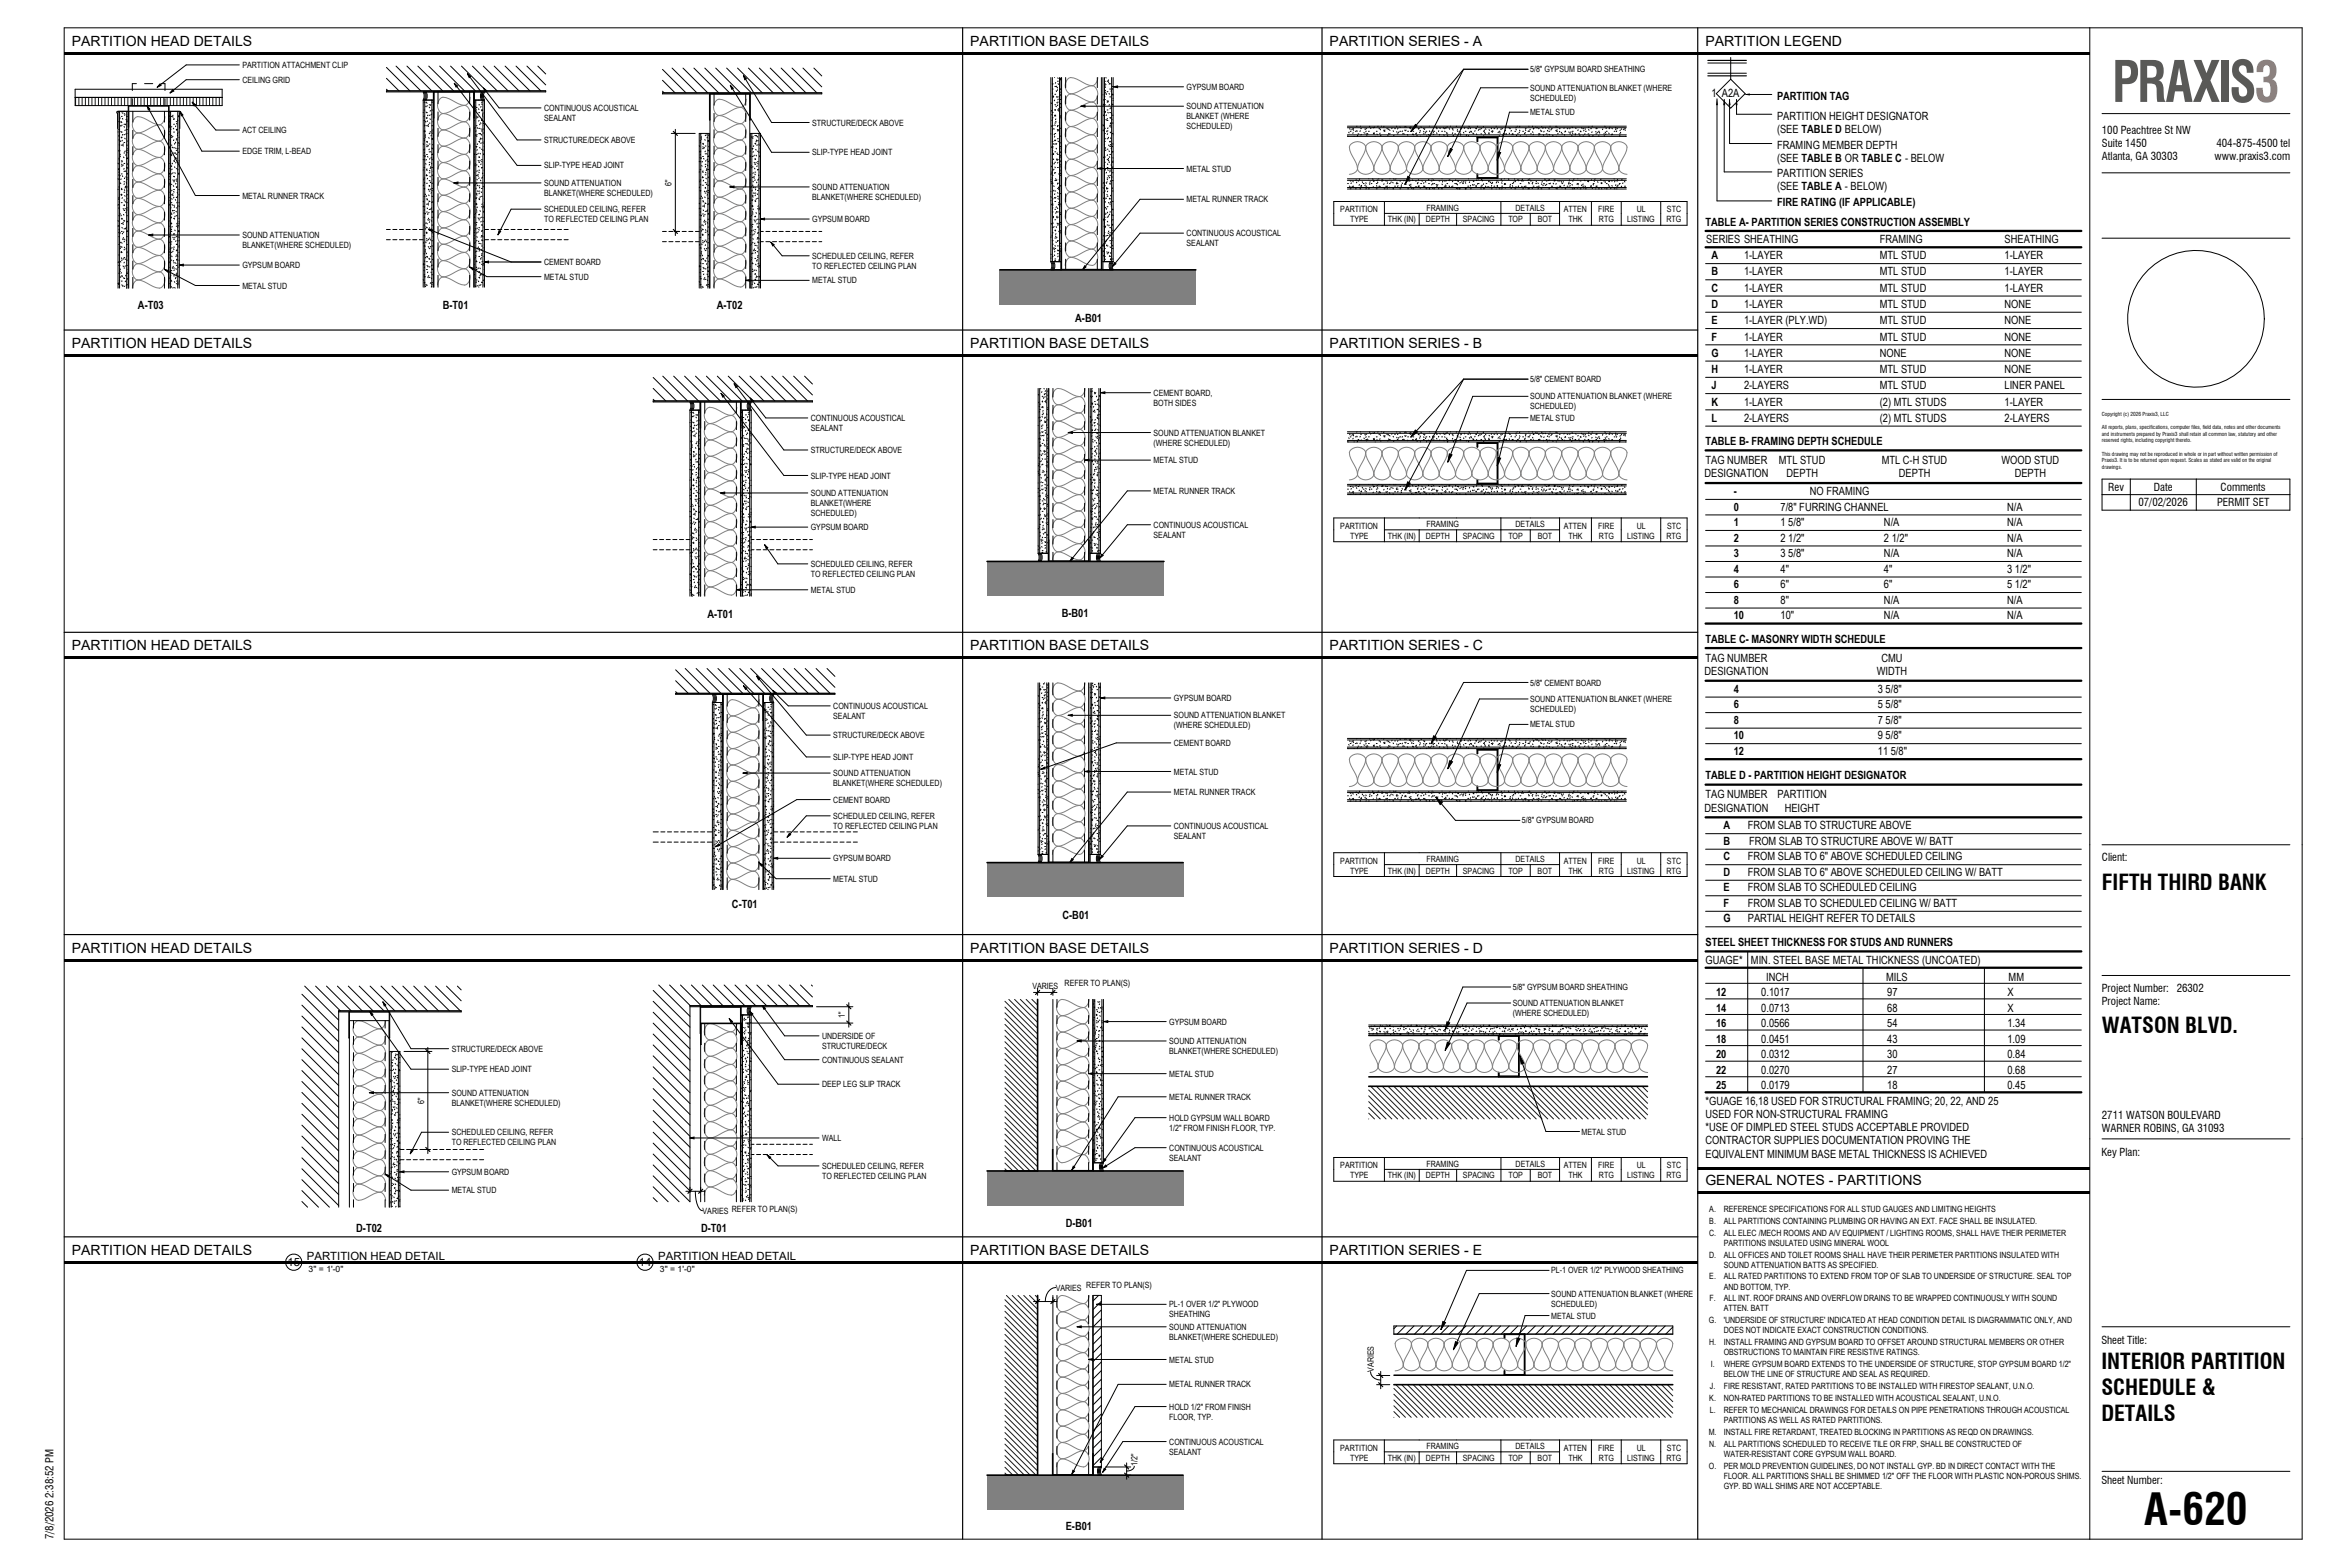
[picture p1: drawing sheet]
<svg xmlns="http://www.w3.org/2000/svg" width="914mm" height="610mm" viewBox="0 0 914 610" stroke-linecap="round" stroke-linejoin="round" font-family="sans-serif">
<defs><g id="words">
<text font-size="21.7" fill="#595955" x="821.8" y="39.6">PRAXIS3</text>
<text font-size="17" x="834.4" y="593.1">A-620</text>
<g font-size="8.5">
<text x="817.9" y="346.3">FIFTH THIRD BANK</text>
<text x="817.9" y="401.9">WATSON BLVD.</text>
<text x="817.7" y="532.6">INTERIOR PARTITION</text>
<text x="817.7" y="542.7">SCHEDULE &amp;</text>
<text x="817.7" y="552.8">DETAILS</text>
</g>
<g font-size="5.5">
<text x="27.9" y="17.8">PARTITION HEAD DETAILS</text>
<text x="377.5" y="17.8">PARTITION BASE DETAILS</text>
<text x="517.4" y="17.8">PARTITION SERIES - A</text>
<text x="663.6" y="17.8">PARTITION LEGEND</text>
<text x="27.9" y="135.4">PARTITION HEAD DETAILS</text>
<text x="377.5" y="135.4">PARTITION BASE DETAILS</text>
<text x="517.4" y="135.4">PARTITION SERIES - B</text>
<text x="27.9" y="253">PARTITION HEAD DETAILS</text>
<text x="377.5" y="253">PARTITION BASE DETAILS</text>
<text x="517.4" y="253">PARTITION SERIES - C</text>
<text x="27.9" y="370.6">PARTITION HEAD DETAILS</text>
<text x="377.5" y="370.6">PARTITION BASE DETAILS</text>
<text x="517.4" y="370.6">PARTITION SERIES - D</text>
<text x="663.6" y="461.2">GENERAL NOTES - PARTITIONS</text>
<text x="27.9" y="488.2">PARTITION HEAD DETAILS</text>
<text x="377.5" y="488.2">PARTITION BASE DETAILS</text>
<text x="517.4" y="488.2">PARTITION SERIES - E</text>
</g>
<g font-size="4.4">
<text x="666" y="37.8">1 A2A</text>
<text x="691.5" y="38.7">PARTITION TAG</text>
<text x="691.5" y="46.5">PARTITION HEIGHT DESIGNATOR</text>
<text x="691.5" y="51.6">(SEE TABLE D BELOW)</text>
<text x="691.5" y="57.9">FRAMING MEMBER DEPTH</text>
<text x="691.5" y="63">(SEE TABLE B OR TABLE C - BELOW</text>
<text x="691.5" y="68.9">PARTITION SERIES</text>
<text x="691.5" y="74">(SEE TABLE A - BELOW)</text>
<text x="691.5" y="80.2">FIRE RATING (IF APPLICABLE)</text>
<text x="663.6" y="87.8">TABLE A- PARTITION SERIES CONSTRUCTION ASSEMBLY</text>
<text x="663.9" y="94.5">SERIES SHEATHING</text>
<text x="731.5" y="94.5">FRAMING</text>
<text x="780" y="94.5">SHEATHING</text>
<text x="665.9" y="100.9">A</text>
<text x="678.6" y="100.9">1-LAYER</text>
<text x="731.5" y="100.9">MTL STUD</text>
<text x="780" y="100.9">1-LAYER</text>
<text x="665.9" y="107.2">B</text>
<text x="678.6" y="107.2">1-LAYER</text>
<text x="731.5" y="107.2">MTL STUD</text>
<text x="780" y="107.2">1-LAYER</text>
<text x="665.9" y="113.5">C</text>
<text x="678.6" y="113.5">1-LAYER</text>
<text x="731.5" y="113.5">MTL STUD</text>
<text x="780" y="113.5">1-LAYER</text>
<text x="665.9" y="119.8">D</text>
<text x="678.6" y="119.8">1-LAYER</text>
<text x="731.5" y="119.8">MTL STUD</text>
<text x="780" y="119.8">NONE</text>
<text x="53.7" y="120.3">A-T03</text>
<text x="172.3" y="120.3">B-T01</text>
<text x="278.9" y="120.3">A-T02</text>
<text x="418.4" y="125.1">A-B01</text>
<text x="665.9" y="126.1">E</text>
<text x="678.6" y="126.1">1-LAYER (PLY.WD)</text>
<text x="731.5" y="126.1">MTL STUD</text>
<text x="780" y="126.1">NONE</text>
<text x="665.9" y="132.5">F</text>
<text x="678.6" y="132.5">1-LAYER</text>
<text x="731.5" y="132.5">MTL STUD</text>
<text x="780" y="132.5">NONE</text>
<text x="665.9" y="138.8">G</text>
<text x="678.6" y="138.8">1-LAYER</text>
<text x="731.5" y="138.8">NONE</text>
<text x="780" y="138.8">NONE</text>
<text x="665.9" y="145.1">H</text>
<text x="678.6" y="145.1">1-LAYER</text>
<text x="731.5" y="145.1">MTL STUD</text>
<text x="780" y="145.1">NONE</text>
<text x="665.9" y="151.4">J</text>
<text x="678.6" y="151.4">2-LAYERS</text>
<text x="731.5" y="151.4">MTL STUD</text>
<text x="780" y="151.4">LINER PANEL</text>
<text x="665.9" y="157.8">K</text>
<text x="678.6" y="157.8">1-LAYER</text>
<text x="731.5" y="157.8">(2) MTL STUDS</text>
<text x="780" y="157.8">1-LAYER</text>
<text x="665.9" y="164.1">L</text>
<text x="678.6" y="164.1">2-LAYERS</text>
<text x="731.5" y="164.1">(2) MTL STUDS</text>
<text x="780" y="164.1">2-LAYERS</text>
<text x="663.6" y="173.1">TABLE B- FRAMING DEPTH SCHEDULE</text>
<text x="663.2" y="185.7">DESIGNATION</text>
<text x="663.6" y="180.6">TAG NUMBER</text>
<text x="692.2" y="180.6">MTL STUD</text>
<text x="695.2" y="185.7">DEPTH</text>
<text x="732.2" y="180.6">MTL C-H STUD</text>
<text x="738.9" y="185.7">DEPTH</text>
<text x="778.8" y="180.6">WOOD STUD</text>
<text x="783.9" y="185.7">DEPTH</text>
<text x="674.6" y="192.6">-</text>
<text x="704.2" y="192.6">NO FRAMING</text>
<text x="674.6" y="198.6">0</text>
<text x="692.8" y="198.6">7/8&quot; FURRING CHANNEL</text>
<text x="781" y="198.6">N/A</text>
<text x="674.6" y="204.7">1</text>
<text x="692.8" y="204.7">1 5/8&quot;</text>
<text x="733.1" y="204.7">N/A</text>
<text x="781" y="204.7">N/A</text>
<text x="674.6" y="210.7">2</text>
<text x="692.8" y="210.7">2 1/2&quot;</text>
<text x="733.1" y="210.7">2 1/2&quot;</text>
<text x="781" y="210.7">N/A</text>
<text x="674.6" y="216.8">3</text>
<text x="692.8" y="216.8">3 5/8&quot;</text>
<text x="733.1" y="216.8">N/A</text>
<text x="781" y="216.8">N/A</text>
<text x="674.6" y="222.8">4</text>
<text x="692.8" y="222.8">4&quot;</text>
<text x="733.1" y="222.8">4&quot;</text>
<text x="781" y="222.8">3 1/2&quot;</text>
<text x="674.6" y="228.8">6</text>
<text x="692.8" y="228.8">6&quot;</text>
<text x="733.1" y="228.8">6&quot;</text>
<text x="781" y="228.8">5 1/2&quot;</text>
<text x="674.6" y="234.9">8</text>
<text x="692.8" y="234.9">8&quot;</text>
<text x="733.1" y="234.9">N/A</text>
<text x="781" y="234.9">N/A</text>
<text x="275.3" y="240.4">A-T01</text>
<text x="413.1" y="240.1">B-B01</text>
<text x="674.6" y="240.9">10</text>
<text x="692.8" y="240.9">10&quot;</text>
<text x="733.1" y="240.9">N/A</text>
<text x="781" y="240.9">N/A</text>
<text x="663.6" y="250">TABLE C- MASONRY WIDTH SCHEDULE</text>
<text x="663.6" y="257.5">TAG NUMBER</text>
<text x="732.1" y="257.5">CMU</text>
<text x="663.2" y="262.6">DESIGNATION</text>
<text x="730.2" y="262.6">WIDTH</text>
<text x="674.6" y="269.5">4</text>
<text x="730.7" y="269.5">3 5/8&quot;</text>
<text x="674.6" y="275.5">6</text>
<text x="730.7" y="275.5">5 5/8&quot;</text>
<text x="674.6" y="281.6">8</text>
<text x="730.7" y="281.6">7 5/8&quot;</text>
<text x="674.6" y="287.6">10</text>
<text x="730.7" y="287.6">9 5/8&quot;</text>
<text x="674.6" y="293.7">12</text>
<text x="730.7" y="293.7">11 5/8&quot;</text>
<text x="663.6" y="303.2">TABLE D - PARTITION HEIGHT DESIGNATOR</text>
<text x="663.6" y="310.6">TAG NUMBER</text>
<text x="691.6" y="310.6">PARTITION</text>
<text x="663.2" y="315.7">DESIGNATION</text>
<text x="694.4" y="315.7">HEIGHT</text>
<text x="670.7" y="322.6">A</text>
<text x="680.1" y="322.3">FROM SLAB TO STRUCTURE ABOVE</text>
<text x="670.7" y="328.7">B</text>
<text x="680.5" y="328.7">FROM SLAB TO STRUCTURE ABOVE W/ BATT</text>
<text x="670.7" y="334.7">C</text>
<text x="680.1" y="334.7">FROM SLAB TO 6&quot; ABOVE SCHEDULED CEILING</text>
<text x="670.7" y="340.8">D</text>
<text x="680.1" y="340.8">FROM SLAB TO 6&quot; ABOVE SCHEDULED CEILING W/ BATT</text>
<text x="670.7" y="346.8">E</text>
<text x="680.1" y="346.8">FROM SLAB TO SCHEDULED CEILING</text>
<text x="284.8" y="353.2">C-T01</text>
<text x="670.7" y="352.8">F</text>
<text x="680.1" y="352.8">FROM SLAB TO SCHEDULED CEILING W/ BATT</text>
<text x="413.4" y="357.3">C-B01</text>
<text x="670.7" y="358.9">G</text>
<text x="680.1" y="358.9">PARTIAL HEIGHT REFER TO DETAILS</text>
<text x="663.6" y="368">STEEL SHEET THICKNESS FOR STUDS AND RUNNERS</text>
<text x="663.6" y="374.9">GUAGE*</text>
<text x="681.3" y="374.8">MIN. STEEL BASE METAL THICKNESS (UNCOATED)</text>
<text x="687.3" y="381.5">INCH</text>
<text x="733.9" y="381.5">MILS</text>
<text x="781.6" y="381.5">MM</text>
<text x="667.7" y="387.5">12</text>
<text x="685.3" y="387.5">0.1017</text>
<text x="734.3" y="387.5">97</text>
<text x="781.1" y="387.5">X</text>
<text x="667.7" y="393.6">14</text>
<text x="685.3" y="393.6">0.0713</text>
<text x="734.3" y="393.6">68</text>
<text x="781.1" y="393.6">X</text>
<text x="667.7" y="399.6">16</text>
<text x="685.3" y="399.6">0.0566</text>
<text x="734.3" y="399.6">54</text>
<text x="781.1" y="399.6">1.34</text>
<text x="667.7" y="405.6">18</text>
<text x="685.3" y="405.6">0.0451</text>
<text x="734.3" y="405.6">43</text>
<text x="781.1" y="405.6">1.09</text>
<text x="667.7" y="411.7">20</text>
<text x="685.3" y="411.7">0.0312</text>
<text x="734.3" y="411.7">30</text>
<text x="781.1" y="411.7">0.84</text>
<text x="667.7" y="417.7">22</text>
<text x="685.3" y="417.7">0.0270</text>
<text x="734.3" y="417.7">27</text>
<text x="781.1" y="417.7">0.68</text>
<text x="667.7" y="423.8">25</text>
<text x="685.3" y="423.8">0.0179</text>
<text x="734.3" y="423.8">18</text>
<text x="781.1" y="423.8">0.45</text>
<text x="663.6" y="429.8">*GUAGE 16,18 USED FOR STRUCTURAL FRAMING; 20, 22, AND 25</text>
<text x="663.6" y="434.9">USED FOR NON-STRUCTURAL FRAMING</text>
<text x="663.6" y="440.1">*USE OF DIMPLED STEEL STUDS ACCEPTABLE PROVIDED</text>
<text x="663.6" y="445.2">CONTRACTOR SUPPLIES DOCUMENTATION PROVING THE</text>
<text x="663.6" y="450.3">EQUIVALENT MINIMUM BASE METAL THICKNESS IS ACHIEVED</text>
<text x="138.6" y="479.2">D-T02</text>
<text x="272.8" y="479.2">D-T01</text>
<text x="414.7" y="477.5">D-B01</text>
<text x="119.4" y="490.2">PARTITION HEAD DETAIL</text>
<text x="256.1" y="490.2">PARTITION HEAD DETAIL</text>
<text x="111.9" y="492.4">15</text>
<text x="248.6" y="492.4">14</text>
<text x="414.7" y="595">E-B01</text>
</g>
<g font-size="4.2">
<text x="817.9" y="52.2">100 Peachtree St NW</text>
<text x="817.9" y="57.3">Suite 1450</text>
<text x="862.4" y="57.3">404-875-4500 tel</text>
<text x="817.9" y="62.4">Atlanta, GA 30303</text>
<text x="861.7" y="62.4">www.praxis3.com</text>
<text x="820.4" y="191">Rev</text>
<text x="838.1" y="191">Date</text>
<text x="864.1" y="191">Comments</text>
<text x="832.1" y="197">07/02/2026</text>
<text x="862.7" y="197">PERMIT SET</text>
<text x="817.9" y="335.1">Client:</text>
<text x="817.9" y="385.9">Project Number:</text>
<text x="847" y="385.9">26302</text>
<text x="817.9" y="391">Project Name:</text>
<text x="817.9" y="435.2">2711 WATSON BOULEVARD</text>
<text x="817.9" y="440.3">WARNER ROBINS, GA 31093</text>
<text x="817.7" y="449.6">Key Plan:</text>
<text x="817.7" y="522.7">Sheet Title:</text>
<text x="817.7" y="577.2">Sheet Number:</text>
<text x="20.8" y="598.9" transform="rotate(-90 20.8 598.9)">7/8/2026 2:38:52 PM</text>
</g>
<g font-size="3.4">
<text x="94.3" y="26.4">PARTITION ATTACHMENT CLIP</text>
<text x="595.4" y="28.1">5/8&quot; GYPSUM BOARD SHEATHING</text>
<text x="94.3" y="32.2">CEILING GRID</text>
<text x="461.7" y="35">GYPSUM BOARD</text>
<text x="595.4" y="35.3">SOUND ATTENUATION BLANKET (WHERE</text>
<text x="595.4" y="39.3">SCHEDULED)</text>
<text x="211.7" y="43.2">CONTINUOUS ACOUSTICAL</text>
<text x="211.7" y="47.1">SEALANT</text>
<text x="461.7" y="42.5">SOUND ATTENUATION</text>
<text x="461.7" y="46.4">BLANKET (WHERE</text>
<text x="595.4" y="44.8">METAL STUD</text>
<text x="94.3" y="51.8">ACT CEILING</text>
<text x="316.1" y="48.8">STRUCTURE/DECK ABOVE</text>
<text x="461.7" y="50.3">SCHEDULED)</text>
<text x="94.3" y="60">EDGE TRIM, L-BEAD</text>
<text x="211.7" y="55.6">STRUCTURE/DECK ABOVE</text>
<text x="211.7" y="65.5">SLIP-TYPE HEAD JOINT</text>
<text x="316.1" y="60.4">SLIP-TYPE HEAD JOINT</text>
<text x="461.7" y="66.7">METAL STUD</text>
<text x="94.3" y="77.3">METAL RUNNER TRACK</text>
<text x="211.7" y="72.3">SOUND ATTENUATION</text>
<text x="211.7" y="76.3">BLANKET(WHERE SCHEDULED)</text>
<text x="261.3" y="72.2" transform="rotate(-90 261.3 72.2)">6&quot;</text>
<text x="316.1" y="73.9">SOUND ATTENUATION</text>
<text x="316.1" y="77.8">BLANKET(WHERE SCHEDULED)</text>
<text x="211.7" y="82.6">SCHEDULED CEILING, REFER</text>
<text x="461.7" y="78.7">METAL RUNNER TRACK</text>
<text x="521.5" y="82.6">PARTITION</text>
<text x="555" y="81.9">FRAMING</text>
<text x="589.7" y="81.9">DETAILS</text>
<text x="608.5" y="82.6">ATTEN</text>
<text x="621.9" y="82.6">FIRE</text>
<text x="636.9" y="82.6">UL</text>
<text x="648.6" y="82.6">STC</text>
<text x="211.7" y="86.5">TO REFLECTED CEILING PLAN</text>
<text x="316.1" y="86.4">GYPSUM BOARD</text>
<text x="525.4" y="86.5">TYPE</text>
<text x="540.1" y="86.6">THK (IN)</text>
<text x="554.8" y="86.6">DEPTH</text>
<text x="569.2" y="86.6">SPACING</text>
<text x="586.9" y="86.6">TOP</text>
<text x="598.3" y="86.6">BOT</text>
<text x="610.3" y="86.5">THK</text>
<text x="622.2" y="86.5">RTG</text>
<text x="633.2" y="86.5">LISTING</text>
<text x="648.4" y="86.5">RTG</text>
<text x="94.3" y="92.6">SOUND ATTENUATION</text>
<text x="461.7" y="91.9">CONTINUOUS ACOUSTICAL</text>
<text x="461.7" y="95.8">SEALANT</text>
<text x="94.3" y="96.5">BLANKET(WHERE SCHEDULED)</text>
<text x="316.1" y="100.7">SCHEDULED CEILING, REFER</text>
<text x="94.3" y="104.3">GYPSUM BOARD</text>
<text x="211.7" y="103.1">CEMENT BOARD</text>
<text x="316.1" y="104.6">TO REFLECTED CEILING PLAN</text>
<text x="94.3" y="112.3">METAL STUD</text>
<text x="211.7" y="108.8">METAL STUD</text>
<text x="316.1" y="110.3">METAL STUD</text>
<text x="595.4" y="148.7">5/8&quot; CEMENT BOARD</text>
<text x="448.9" y="154">CEMENT BOARD,</text>
<text x="595.4" y="155.4">SOUND ATTENUATION BLANKET (WHERE</text>
<text x="448.9" y="157.9">BOTH SIDES</text>
<text x="595.4" y="159.3">SCHEDULED)</text>
<text x="315.5" y="163.8">CONTINUOUS ACOUSTICAL</text>
<text x="315.5" y="167.7">SEALANT</text>
<text x="595.4" y="163.7">METAL STUD</text>
<text x="448.9" y="169.5">SOUND ATTENUATION BLANKET</text>
<text x="448.9" y="173.4">(WHERE SCHEDULED)</text>
<text x="315.5" y="176.2">STRUCTURE/DECK ABOVE</text>
<text x="448.9" y="180.2">METAL STUD</text>
<text x="315.5" y="186.2">SLIP-TYPE HEAD JOINT</text>
<text x="315.5" y="193">SOUND ATTENUATION</text>
<text x="315.5" y="196.9">BLANKET(WHERE</text>
<text x="448.9" y="192.2">METAL RUNNER TRACK</text>
<text x="315.5" y="200.8">SCHEDULED)</text>
<text x="315.5" y="206.3">GYPSUM BOARD</text>
<text x="448.9" y="205.3">CONTINUOUS ACOUSTICAL</text>
<text x="448.9" y="209.2">SEALANT</text>
<text x="521.5" y="205.7">PARTITION</text>
<text x="525.4" y="209.7">TYPE</text>
<text x="540.1" y="209.7">THK (IN)</text>
<text x="554.8" y="209.7">DEPTH</text>
<text x="555" y="205">FRAMING</text>
<text x="569.2" y="209.7">SPACING</text>
<text x="586.9" y="209.7">TOP</text>
<text x="589.7" y="205">DETAILS</text>
<text x="598.3" y="209.7">BOT</text>
<text x="608.5" y="205.7">ATTEN</text>
<text x="610.3" y="209.7">THK</text>
<text x="621.9" y="205.7">FIRE</text>
<text x="622.2" y="209.7">RTG</text>
<text x="633.2" y="209.7">LISTING</text>
<text x="636.9" y="205.7">UL</text>
<text x="648.4" y="209.7">RTG</text>
<text x="648.6" y="205.7">STC</text>
<text x="315.5" y="220.6">SCHEDULED CEILING, REFER</text>
<text x="315.5" y="224.5">TO REFLECTED CEILING PLAN</text>
<text x="315.5" y="230.6">METAL STUD</text>
<text x="595.4" y="266.7">5/8&quot; CEMENT BOARD</text>
<text x="324.2" y="275.8">CONTINUOUS ACOUSTICAL</text>
<text x="456.7" y="272.7">GYPSUM BOARD</text>
<text x="595.4" y="273.1">SOUND ATTENUATION BLANKET (WHERE</text>
<text x="324.2" y="279.7">SEALANT</text>
<text x="456.7" y="279.5">SOUND ATTENUATION BLANKET</text>
<text x="595.4" y="277">SCHEDULED)</text>
<text x="324.2" y="287.2">STRUCTURE/DECK ABOVE</text>
<text x="456.7" y="283.4">(WHERE SCHEDULED)</text>
<text x="595.4" y="283">METAL STUD</text>
<text x="456.7" y="290.2">CEMENT BOARD</text>
<text x="324.2" y="295.7">SLIP-TYPE HEAD JOINT</text>
<text x="324.2" y="301.9">SOUND ATTENUATION</text>
<text x="324.2" y="305.8">BLANKET(WHERE SCHEDULED)</text>
<text x="456.7" y="301.3">METAL STUD</text>
<text x="456.7" y="309.3">METAL RUNNER TRACK</text>
<text x="324.2" y="312.3">CEMENT BOARD</text>
<text x="324.2" y="318.6">SCHEDULED CEILING, REFER</text>
<text x="324.2" y="322.5">TO REFLECTED CEILING PLAN</text>
<text x="456.7" y="322.5">CONTINUOUS ACOUSTICAL</text>
<text x="592.2" y="320.3">5/8&quot; GYPSUM BOARD</text>
<text x="456.7" y="326.4">SEALANT</text>
<text x="324.2" y="335.1">GYPSUM BOARD</text>
<text x="521.5" y="336">PARTITION</text>
<text x="555" y="335.3">FRAMING</text>
<text x="589.7" y="335.3">DETAILS</text>
<text x="608.5" y="336">ATTEN</text>
<text x="621.9" y="336">FIRE</text>
<text x="636.9" y="336">UL</text>
<text x="648.6" y="336">STC</text>
<text x="525.4" y="339.9">TYPE</text>
<text x="540.1" y="339.9">THK (IN)</text>
<text x="554.8" y="339.9">DEPTH</text>
<text x="569.2" y="339.9">SPACING</text>
<text x="586.9" y="339.9">TOP</text>
<text x="598.3" y="339.9">BOT</text>
<text x="610.3" y="339.9">THK</text>
<text x="622.2" y="339.9">RTG</text>
<text x="633.2" y="339.9">LISTING</text>
<text x="648.4" y="339.9">RTG</text>
<text x="324.2" y="343">METAL STUD</text>
<text x="414.3" y="383.5">REFER TO PLAN(S)</text>
<text x="401.7" y="384.6">VARIES</text>
<text x="588.6" y="385.2">5/8&quot; GYPSUM BOARD SHEATHING</text>
<text x="588.6" y="391.4">SOUND ATTENUATION BLANKET</text>
<text x="588.6" y="395.3">(WHERE SCHEDULED)</text>
<text x="328.8" y="396.1" transform="rotate(-90 328.8 396.1)">1&quot;</text>
<text x="455" y="398.6">GYPSUM BOARD</text>
<text x="319.9" y="404.2">UNDERSIDE OF</text>
<text x="455" y="406.2">SOUND ATTENUATION</text>
<text x="175.8" y="409.2">STRUCTURE/DECK ABOVE</text>
<text x="319.9" y="408.1">STRUCTURE/DECK</text>
<text x="319.9" y="413.4">CONTINUOUS SEALANT</text>
<text x="455" y="410.1">BLANKET(WHERE SCHEDULED)</text>
<text x="175.8" y="417.1">SLIP-TYPE HEAD JOINT</text>
<text x="455" y="418.9">METAL STUD</text>
<text x="319.9" y="423">DEEP LEG SLIP TRACK</text>
<text x="165" y="429.3" transform="rotate(-90 165 429.3)">6&quot;</text>
<text x="175.8" y="426.3">SOUND ATTENUATION</text>
<text x="175.8" y="430.2">BLANKET(WHERE SCHEDULED)</text>
<text x="455" y="427.9">METAL RUNNER TRACK</text>
<text x="455" y="436">HOLD GYPSUM WALL BOARD</text>
<text x="175.8" y="441.7">SCHEDULED CEILING, REFER</text>
<text x="319.9" y="443.9">WALL</text>
<text x="455" y="439.9">1/2&quot; FROM FINISH FLOOR, TYP.</text>
<text x="615.4" y="441.4">METAL STUD</text>
<text x="175.8" y="445.6">TO REFLECTED CEILING PLAN</text>
<text x="455" y="447.7">CONTINUOUS ACOUSTICAL</text>
<text x="319.9" y="454.8">SCHEDULED CEILING, REFER</text>
<text x="455" y="451.6">SEALANT</text>
<text x="521.5" y="454.5">PARTITION</text>
<text x="555" y="453.8">FRAMING</text>
<text x="589.7" y="453.8">DETAILS</text>
<text x="608.5" y="454.5">ATTEN</text>
<text x="621.9" y="454.5">FIRE</text>
<text x="636.9" y="454.5">UL</text>
<text x="648.6" y="454.5">STC</text>
<text x="175.8" y="457">GYPSUM BOARD</text>
<text x="319.9" y="458.7">TO REFLECTED CEILING PLAN</text>
<text x="525.4" y="458.5">TYPE</text>
<text x="540.1" y="458.5">THK (IN)</text>
<text x="554.9" y="458.5">DEPTH</text>
<text x="569.3" y="458.5">SPACING</text>
<text x="586.9" y="458.5">TOP</text>
<text x="598.3" y="458.5">BOT</text>
<text x="610.3" y="458.5">THK</text>
<text x="622.2" y="458.5">RTG</text>
<text x="633.2" y="458.5">LISTING</text>
<text x="648.4" y="458.5">RTG</text>
<text x="175.8" y="464.2">METAL STUD</text>
<text x="273.4" y="472.3">VARIES</text>
<text x="284.8" y="471.4">REFER TO PLAN(S)</text>
<text x="665.1" y="471.4">A.</text>
<text x="670.7" y="471.4">REFERENCE SPECIFICATIONS FOR ALL STUD GAUGES AND LIMITING HEIGHTS</text>
<text x="665.1" y="476">B.</text>
<text x="670.7" y="476">ALL PARTITIONS CONTAINING PLUMBING OR HAVING AN EXT. FACE SHALL BE INSULATED.</text>
<text x="665" y="480.7">C.</text>
<text x="670.7" y="480.7">ALL ELEC /MECH ROOMS AND A/V EQUIPMENT / LIGHTING ROOMS, SHALL HAVE THEIR PERIMETER</text>
<text x="670.7" y="484.6">PARTITIONS INSULATED USING MINERAL WOOL</text>
<text x="665" y="489.2">D.</text>
<text x="670.7" y="489.2">ALL OFFICES AND TOILET ROOMS SHALL HAVE THEIR PERIMETER PARTITIONS INSULATED WITH</text>
<text x="120.1" y="495">3&quot; = 1'-0&quot;</text>
<text x="256.8" y="495">3&quot; = 1'-0&quot;</text>
<text x="603.6" y="495.4">PL-1 OVER 1/2&quot; PLYWOOD SHEATHING</text>
<text x="665.1" y="497.7">E.</text>
<text x="670.7" y="493.1">SOUND ATTENUATION BATTS AS SPECIFIED.</text>
<text x="670.7" y="497.7">ALL RATED PARTITIONS TO EXTEND FROM TOP OF SLAB TO UNDERSIDE OF STRUCTURE. SEAL TOP</text>
<text x="410.8" y="502.1">VARIES</text>
<text x="422.7" y="501.1">REFER TO PLAN(S)</text>
<text x="670.7" y="501.7">AND BOTTOM, TYP.</text>
<text x="455" y="508.6">PL-1 OVER 1/2&quot; PLYWOOD</text>
<text x="603.6" y="504.4">SOUND ATTENUATION BLANKET (WHERE</text>
<text x="603.6" y="508.3">SCHEDULED)</text>
<text x="665.2" y="506.3">F.</text>
<text x="670.7" y="506.3">ALL INT. ROOF DRAINS AND OVERFLOW DRAINS TO BE WRAPPED CONTINUOUSLY WITH SOUND</text>
<text x="455" y="512.5">SHEATHING</text>
<text x="603.6" y="513">METAL STUD</text>
<text x="665" y="514.8">G.</text>
<text x="670.7" y="510.2">ATTEN. BATT</text>
<text x="670.7" y="514.8">'UNDERSIDE OF STRUCTURE' INDICATED AT HEAD CONDITION DETAIL IS DIAGRAMMATIC ONLY, AND</text>
<text x="455" y="517.4">SOUND ATTENUATION</text>
<text x="455" y="521.3">BLANKET(WHERE SCHEDULED)</text>
<text x="670.7" y="518.7">DOES NOT INDICATE EXACT CONSTRUCTION CONDITIONS.</text>
<text x="665" y="523.4">H.</text>
<text x="670.7" y="523.4">INSTALL FRAMING AND GYPSUM BOARD TO OFFSET AROUND STRUCTURAL MEMBERS OR OTHER</text>
<text x="670.7" y="527.3">OBSTRUCTIONS TO MAINTAIN FIRE RESISTIVE RATINGS.</text>
<text x="455" y="530.1">METAL STUD</text>
<text x="534.5" y="533.6" transform="rotate(-90 534.5 533.6)">VARIES</text>
<text x="665.6" y="531.9">I.</text>
<text x="670.7" y="531.9">WHERE GYPSUM BOARD EXTENDS TO THE UNDERSIDE OF STRUCTURE, STOP GYPSUM BOARD 1/2&quot;</text>
<text x="455" y="539.7">METAL RUNNER TRACK</text>
<text x="670.7" y="535.8">BELOW THE LINE OF STRUCTURE AND SEAL AS REQUIRED.</text>
<text x="665.1" y="545.1">K.</text>
<text x="665.3" y="540.4">J.</text>
<text x="670.7" y="540.4">FIRE RESISTANT, RATED PARTITIONS TO BE INSTALLED WITH FIRESTOP SEALANT, U.N.O.</text>
<text x="670.7" y="545.1">NON-RATED PARTITIONS TO BE INSTALLED WITH ACOUSTICAL SEALANT, U.N.O.</text>
<text x="455" y="548.4">HOLD 1/2&quot; FROM FINISH</text>
<text x="665.3" y="549.7">L.</text>
<text x="670.7" y="549.7">REFER TO MECHANICAL DRAWINGS FOR DETAILS ON PIPE PENETRATIONS THROUGH ACOUSTICAL</text>
<text x="455" y="552.3">FLOOR, TYP.</text>
<text x="670.7" y="553.6">PARTITIONS AS WELL AS RATED PARTITIONS.</text>
<text x="455" y="562">CONTINUOUS ACOUSTICAL</text>
<text x="555" y="563.7">FRAMING</text>
<text x="589.7" y="563.7">DETAILS</text>
<text x="664.9" y="558.2">M.</text>
<text x="665" y="562.8">N.</text>
<text x="670.7" y="558.2">INSTALL FIRE RETARDANT, TREATED BLOCKING IN PARTITIONS AS REQD ON DRAWINGS.</text>
<text x="670.7" y="562.8">ALL PARTITIONS SCHEDULED TO RECEIVE TILE OR FRP, SHALL BE CONSTRUCTED OF</text>
<text x="455" y="565.9">SEALANT</text>
<text x="521.5" y="564.4">PARTITION</text>
<text x="525.4" y="568.3">TYPE</text>
<text x="540" y="568.3">THK (IN)</text>
<text x="554.8" y="568.3">DEPTH</text>
<text x="569.2" y="568.3">SPACING</text>
<text x="586.9" y="568.3">TOP</text>
<text x="598.3" y="568.3">BOT</text>
<text x="608.5" y="564.4">ATTEN</text>
<text x="610.3" y="568.3">THK</text>
<text x="621.9" y="564.4">FIRE</text>
<text x="622.2" y="568.3">RTG</text>
<text x="633.2" y="568.3">LISTING</text>
<text x="636.9" y="564.4">UL</text>
<text x="648.4" y="568.3">RTG</text>
<text x="648.6" y="564.4">STC</text>
<text x="670.7" y="566.8">WATER-RESISTANT CORE GYPSUM WALL BOARD.</text>
<text x="442.6" y="570.4" transform="rotate(-90 442.6 570.4)">1/2&quot;</text>
<text x="665" y="571.4">O.</text>
<text x="670.7" y="571.4">PER MOLD PREVENTION GUIDELINES, DO NOT INSTALL GYP. BD IN DIRECT CONTACT WITH THE</text>
<text x="670.7" y="575.3">FLOOR. ALL PARTITIONS SHALL BE SHIMMED 1/2&quot; OFF THE FLOOR WITH PLASTIC NON-POROUS SHIMS.</text>
<text x="670.7" y="579.2">GYP. BD WALL SHIMS ARE NOT ACCEPTABLE.</text>
</g>
<g font-size="2.1">
<text x="817.9" y="161.8">Copyright (c) 2026 Praxis3, LLC</text>
<text x="817.9" y="167">All reports, plans, specifications, computer files, field data, notes and other documents</text>
<text x="817.9" y="169.6">and instruments prepared by Praxis3 shall retain all common law, statutory and other</text>
<text x="817.9" y="172.1">reserved rights, including copyright thereto.</text>
<text x="817.9" y="177.3">This drawing may not be reproduced in whole or in part without written permission of</text>
<text x="817.9" y="179.9">Praxis3. It is to be returned upon request. Scales as stated are valid on the original</text>
<text x="817.9" y="182.5">drawings.</text>
</g>
</g></defs>
<g fill="none" stroke="#000" stroke-width=".39">
<path d="M524.3 52.5h108.5M524.3 49.7h108.5M524.3 53.1h108.5M524.3 49.1h108.5M524.4 52.8l.2 .3M524.8 51.4l.2 .3M525.2 50l.1 .3M525.4 51.1h.3M526.2 50.2l-.2 .3M526.4 50.1h.3M526.5 51.6l-.1 .3M526.5 50.4l.2 .3"/>
<path d="M526.9 53v.1M527.4 51.1h.3M527.9 50.8l.2 .3M528 49.1l-.1 .2M528.1 53.1h.1M528.3 52.6l-.2 .3M528.4 52.1h.3M529.3 49.1l.1 .1M529.3 50.9l-.1 .3M529.4 50.1h.4M529.7 52.2l-.2 .3M530.7 51.5l.2 .3"/>
<path d="M531.1 50.1l.2 .3M531.5 50.1h.3M531.5 52.1h.3M531.6 51l-.2 .3M532 52.4l-.2 .3M532.1 51.9l.2 .3M532.5 51.1h.3M532.8 49.1l.2 .3M533.5 49.7l-.2 .3M534.2 49.5l.2 .3M534.4 51.8l.4 .3M534.7 51.6l-.1 .3"/>
<path d="M534.9 49.4l-.2 .3M535.1 53v.1M535.5 51.1h.4M535.8 52.1l.1 .3M536.2 49.1l-.1 .2M536.5 50.1h.4M537 51.8l-.2 .3M537 50.2l.2 .3M537.2 52.5l.1 .3M537.5 49.1h.1M538.4 50.6l.2 .3M538.5 49.1l-.1 .3"/>
<path d="M538.6 51.1h.3M538.9 50.5l-.2 .3M539.6 50.1h.3M540.2 52.4l-.2 .3M540.3 50.2l-.2 .2M540.3 51.9l.2 .3M540.6 52.1h.3M540.7 50.5l.1 .3M541.7 49.8l-.2 .3M542.1 50.8l.1 .3M542.4 52.6l-.1 .2M542.6 50.1h.4"/>
<path d="M543.4 49.1l.1 .1M543.5 51.2l.1 .3M543.7 52.1h.3M544 49.9l-.2 .3M544.3 51.3l-.1 .3M544.7 51.1h.3M544.7 49.3l.2 .3M545.7 52.1h.3M545.7 50.9l-.1 .3M546.2 52l.2 .3M546.6 50.6l.2 .3M546.7 49.2l-.1 .3"/>
<path d="M547 49.2l.1 .3M547.1 50.6l-.2 .3M547.6 52.3l.2 .3M547.7 51.1h.4M548.4 49.6l.1 .2M548.8 50.1h.3M549 49.3l-.2 .3M549.4 50.7l-.2 .3M549.8 52.1l-.2 .3M549.8 49.9l.1 .3M549.8 51.1h.3M549.9 52.2l.2 .3"/>
<path d="M550.8 52.1h.3M551.1 51.7l-.1 .3M551.3 52.6l.1 .3M551.8 50.1h.3M552.2 50l-.2 .2M552.5 51.3l-.1 .3M552.5 50.7l.2 .3M552.7 52.9v.2M552.9 49.3l.2 .3M553.8 50.1h.4M553.8 52.1h.4M553.9 51l.2 .3"/>
<path d="M554.4 50.1l-.1 .3M554.8 51.5l-.2 .3M554.9 51.1h.3M555.2 52.9l-.1 .2M555.8 52.3l.2 .3M556.2 49.1h.1M556.2 50.9l.2 .3M556.6 52.5l-.2 .3M556.9 52.1h.3M557.6 50.7l-.2 .3M557.6 51.3l.2 .3M557.9 51.1h.3"/>
<path d="M558 52.1l-.2 .3M558.8 49.4l.2 .3M558.9 50.1h.4M559 51.7l.1 .2M559.8 50.9l-.1 .3M560.2 52.3l-.1 .2M560.2 49.8l.2 .2M561 51.1h.3M561.7 49.6l-.1 .3M561.8 52.4l.1 .3M562 50.1h.3M562.1 51l.2 .3"/>
<path d="M562.5 49.6l.2 .3M563 52.1h.3M563 51.5l-.2 .3M563.1 49.2l-.1 .3M563.1 52.8l.2 .3M563.4 52.9l-.1 .2M563.9 50l.2 .3M564.4 49.1v.1M565 50.1h.4M565.3 51.7l-.2 .2M565.3 50.4l.1 .3M565.4 52.6l.2 .3"/>
<path d="M565.6 53v.1M566 52.1h.4M566.7 49.1l-.1 .2M566.8 53v.1M567.1 51.1h.3M567.2 50.4l-.2 .3M568.1 51.1l.1 .3M568.1 52.1h.3M568.4 52.3l-.1 .3M568.4 49.7v.6M569.4 51.5l.2 .3M569.9 49.7l-.1 .2"/>
<path d="M570.1 51.1h.3M570.7 52.4l-.2 .3M571.1 50.1h.4M571.3 52.7l.2 .3M571.6 49.1l.1 .3M571.7 51.3l.2 .3M572.1 51.1h.4M572.2 49.8l-.2 .3M572.6 51.2l-.2 .3M573.1 51.7l.2 .3M573.2 52.1h.3M574 50.8l-.2 .3"/>
<path d="M574.4 49.8l.1 .3h-.3M574.5 52.1l.2 .3M574.8 55h.2v-1.4h7.6v15.5h-7.6v-1.4h-.2M575 49.1l-.2 .2M575.4 50.4l-.2 .3M575.7 50.2l.2 .3M576.2 50.1h.3M576.2 52.1h.3M577.2 51.1h.4M577.3 49.2l-.2 .3M577.3 52.8l.1 .3M577.6 50.6l-.1 .3"/>
<path d="M577.6 51.4l.2 .3M578 52l-.2 .3M578 50.1l.2 .2M579.3 52.1h.3M579.4 51.6l-.2 .3M579.4 50.4l.2 .3M580.3 51.1h.3M580.4 49.8l-.2 .3M580.8 51.2l-.2 .3M580.8 50.8l.2 .3M581.3 50.1h.3M582.2 49.1v.1"/>
<path d="M582.7 50l-.2 .3M583.1 51.4l-.2 .2M583.3 51.1h.4M583.4 52.7l-.1 .3M583.6 51.5l.1 .3M583.9 50.2l.2 .2M584.3 50.1h.4M584.8 52.4l-.1 .3M585 51.9l.1 .3M585.4 52.1h.3M585.7 49.1l.2 .3M585.8 50.6l-.1 .3"/>
<path d="M586.2 52l-.2 .3M587.1 49.5l.2 .3M587.2 51.8l.2 .3M587.4 50.1h.3M588.1 50.7l-.2 .3M588.4 52.1h.3M588.5 52.1l-.2 .3M588.6 52.2l.2 .2M589.4 51.1h.4M589.9 50.3l.1 .2M590 49.5l-.2 .3M590 52.5l.2 .3"/>
<path d="M590.4 49.1v.1M590.4 52.1h.4M591.3 51.4l-.2 .3M591.3 50.6l.1 .3M591.4 49.1l-.2 .3M591.6 52.8l-.1 .3M592.5 51.1h.3M593.2 51.9l.1 .3M593.5 50.1h.3M593.5 51.5l-.1 .3M593.5 50.5l.2 .3M593.9 52.9l-.1 .2"/>
<path d="M594.5 51.1h.4M594.9 50.9l.2 .3M594.9 49.1v.1M595.4 50.3l-.1 .3M595.5 52.1h.4M596.2 49.1l.1 .2M596.3 51.2l.2 .3M596.5 50.1h.4M596.7 52.2l-.2 .3M596.8 49.9l-.2 .3M597.6 49.3l.1 .3M598.2 49.5l-.2 .3"/>
<path d="M598.6 50.1h.3M598.6 52.1h.3M598.9 52.3l-.1 .3M599.1 52l.2 .3M599.5 50.6l.1 .3M599.6 51.1h.3M599.8 49.2l.2 .3M600.5 49.7l-.2 .3M600.5 52.4l.1 .2M600.8 51.1l-.1 .2M601.2 49.6l.2 .3M601.6 52.1h.4"/>
<path d="M602.1 53l-.1 .1M602.2 50.7l-.1 .3M602.6 49.9l.2 .3M602.7 51.1h.3M602.7 52.2l.2 .3M603.2 49.1l-.1 .1M603.6 50.3l-.1 .3M603.7 50.1h.3M604.1 52.6l.2 .3M605.4 50.7l.2 .3M605.5 49.1l-.1 .2M605.5 53l.1 .1"/>
<path d="M605.7 51.1h.3M605.8 49.3l.1 .3M605.9 50.4l-.2 .3M606.3 51.8l-.2 .3M606.7 50.1h.4M606.8 51.1l.1 .3M607.7 51.5l-.2 .3M607.7 52.1h.4M608.7 49.7l-.2 .3M608.7 52.3l.1 .3M609 51.1l-.1 .3M609 50.9l.2 .3"/>
<path d="M609.8 50.1h.3M610.4 51.3l.2 .3M610.8 52.1h.3M610.9 49.8l-.1 .3M611.3 51.2l-.2 .3M611.7 52.6l-.2 .3M611.7 49.4l.2 .3M611.8 51.1h.3M611.8 51.7l.2 .3M612.8 52.1h.4M613.1 52.2l-.2 .3M613.1 49.8l.1 .3"/>
<path d="M614.1 50.5l-.2 .3M614.5 51.9l-.2 .3M614.6 52.4l.2 .3M614.9 51.1h.3M615 51l.1 .3M615.4 49.6l.1 .3M615.9 50.1h.3M616 52.8l.2 .3M616.4 50.6l-.2 .3M616.7 52l-.1 .3M616.7 50l.2 .3M616.9 51.1h.3"/>
<path d="M617.9 52.1h.3M618.1 50.4l.2 .3M618.3 49.4l-.2 .3M618.3 52.7l.1 .2M618.5 53v.1M618.9 50.1h.4M619.5 51.3l-.2 .3M619.6 49.1l-.1 .2M619.7 53v.1M619.9 52.7l-.2 .2M620.9 51.1l.2 .3M621 50.1h.3"/>
<path d="M621 52.1h.3M621.3 49.7l.1 .3M621.8 51.4l-.2 .3M622 51.1h.3M622.2 52.8l-.2 .3M622.3 51.5l.2 .3M623.7 50.1l-.2 .3M624 52.1h.3M624.2 52.8l.2 .2M624.4 49.1l.2 .3M624.6 51.4l.1 .3M624.9 52l-.1 .3"/>
<path d="M625 51.1h.4M625.1 49.8l-.2 .3M626 51.7l.1 .3M626 50.1h.4M626.5 49.4l-.2 .3M627.2 52.2l-.2 .3M627.2 49.8l.2 .3M627.3 52.1l.2 .3M628.1 51.1h.3M628.6 50.2l.2 .3M628.7 49.5l-.1 .3M629.1 50.1h.3"/>
<path d="M629.1 50.9l-.2 .3M630.1 52.1h.3M630.4 52.8l-.2 .3-.1-.2M630.5 50.6l-.2 .2M630.5 51.5l.2 .3M630.9 50.1l.1 .3M631.9 50.2l-.2 .3M632.1 50.1h.4M632.3 50.4l.1 .3M632.6 53v.1M524.3 72.9h108.5M524.3 70.2h108.5"/>
<path d="M524.3 73.5h108.5M524.3 69.6h108.5M524.3 71.4h.4M525.1 72.4l.2 .3M525.4 70.4h.3M525.4 73.4h.3M525.8 71.2l-.1 .2M526.2 72.5l-.2 .3M526.4 72.4h.3M526.4 70.5l.2 .3M526.5 72.7l.2 .3M527.4 73.4h.3"/>
<path d="M527.7 69.9l-.1 .3M527.8 70.8l.1 .3M528.4 70.4h.3M529 71.8l-.2 .3M529.1 69.6l-.2 .2M529.3 73.5h.1M529.3 73.2l-.1 .3M529.4 72.4h.4M529.7 72.1l.1 .3M530 70.7l.2 .3M530.4 71.4h.4M531.2 71.9l-.1 .3"/>
<path d="M531.4 71.1l.2 .3M531.5 72.4h.3M531.6 73.3l-.1 .2M532.5 73.4h.3M532.6 69.6h.1M532.8 71.5l.2 .2M533.1 70.7l-.1 .3M533.5 71.4h.3M534.1 69.6l.1 .2M534.4 72.6l-.2 .3M534.5 70.4h.3M534.5 70.3l-.1 .3"/>
<path d="M535.5 71.4h.4M535.5 73.4h.4M535.6 72.2l.2 .3M535.9 69.9l-.1 .3M536 70.8l.1 .3M536.4 69.6l.1 .1M536.5 72.4h.4M536.7 72.7l-.2 .3M537 72.6l.2 .3M537.6 70.4h.3M537.7 69.8l.2 .3M538.2 70.1l-.2 .3"/>
<path d="M538.6 71.5l-.2 .3M538.6 73.4h.3M539.1 70.2l.2 .3M539.3 72.4l.1 .3M539.6 70.4h.3M539.6 72.4h.3M539.8 73.4l-.1 .1M540 71.1l-.2 .3M540.6 71.4h.3M540.6 72.8l.2 .3M540.8 69.6h.1M541.3 70.7l-.1 .3"/>
<path d="M541.9 70.9l.2 .3M542 73.2l.2 .3M542.1 73.5h.1M542.3 69.6l.1 .2M542.6 72.4h.4M543.2 69.6l-.1 .2M543.3 71.3l.2 .3M543.6 70.9l-.2 .2M543.7 71.4h.3M544 72.2l-.2 .3M544.7 70.4h.3M544.7 73.4h.3"/>
<path d="M545.2 72.5l.2 .3M545.4 71.9l-.2 .3M545.6 71.1l.1 .3M546.4 70.1l-.2 .3M546.7 71.4h.4M546.8 71.5l-.2 .3M547 71.5l.1 .3M547.7 70.4h.4M547.7 73.4h.4M548.2 69.6l.2 .3M548.3 71.9l.2 .3M548.7 70.2l-.2 .3"/>
<path d="M548.8 72.4h.3M549 71.6l-.1 .3M549.4 73l-.2 .3M549.6 70l.2 .3M549.8 73.4h.3M550.8 70.4h.3M550.8 72.7l-.2 .2M551.1 72.6l.2 .3M551.5 71.2l.2 .3M551.8 72.4h.3M551.8 70.9l-.2 .3M551.9 69.9l.1 .2"/>
<path d="M552.2 72.3l-.2 .3M552.5 73l.2 .3M552.8 71.4h.4M553.3 70.2l.1 .3M553.8 72.4h.4M554.1 71l-.2 .3M554.5 72.4l-.2 .3M554.6 70.6l.2 .3M554.8 72.9l.1 .3M554.9 73.4h.3M555.9 71.4h.3M556 69.8l-.2 .3"/>
<path d="M556.2 73.2l.1 .3M556.2 73.4v.1M556.9 70.4h.3M557.2 71.7l-.1 .3M557.3 69.6l-.1 .1M557.4 71.3l.2 .3M557.6 73.1l-.2 .3M557.8 70l.2 .2M557.9 71.4h.3M557.9 73.4h.3M558.8 71.7l.2 .3M558.9 72.4h.4"/>
<path d="M559.5 71.8l-.2 .3M559.9 73.2l-.2 .3M559.9 70.4h.4M560.7 73l.2 .3M561 73.4h.3M561.1 71.6l.1 .3M561.1 69.6h.1M561.4 70.6l-.2 .2M562 70.4h.3M562 72.4h.3M562.5 71.9l.1 .3M562.7 72.5l-.2 .2"/>
<path d="M562.8 70.2l-.2 .3M563 71.4h.3M563.7 70.1l.2 .2M563.9 72.3l.1 .3M564.2 69.8l-.2 .3M564.9 72.6l-.1 .3M565 72.4h.4M565.1 70.4l.2 .3M566 71.4h.4M566.4 69.9l-.1 .3M566.6 73.1l.2 .3M566.8 71.3l-.1 .3"/>
<path d="M567 71.7l.2 .3M567.1 70.4h.3M567.1 73.4h.3M567.4 70.3l.1 .3M568 73.4l.1 .1M568.1 73.2l-.2 .3M568.2 71l-.2 .3M568.8 70.7l.1 .3M569.1 71.4h.3M569.6 70.6l-.2 .3M570.1 70.4h.3M570.1 73.4h.3"/>
<path d="M570.2 71l.1 .3M570.3 73.5v-.2l.1 .2M571.1 72.4h.4M571.4 69.6h-.1M571.9 70.7l-.2 .3M572.1 73.4h.4M572.2 72.1l-.1 .3M572.9 71.8l.2 .3M573.2 70.4h.3M573.3 70.4l.2 .3M573.6 71.7l-.1 .3M574.3 72.1l.2 .3h-.3"/>
<path d="M574.6 70l-.1 .3M575 71.4l-.1 .3M575.2 69.6v.1M575.2 71.4h.3M576.2 72.4h.3M576.2 73.4l.1 .1M576.5 69.7l.1 .3M576.6 72l.2 .3M576.9 70.1l-.1 .3M577.2 73.4h.4M577.3 71.5l-.2 .3M577.7 72.9l-.2 .3"/>
<path d="M578 72.4l.2 .3M578.2 71.4h.4M579.1 72.5l-.2 .3M579.2 70.5l.2 .3M579.3 70.4h.3M579.4 72.8l.1 .2M580.1 70.8l-.2 .3M580.3 71.4h.3M580.3 73.4h.3M580.4 72.2l-.1 .2M580.6 70.9l.2 .3M581.3 72.4h.3"/>
<path d="M582.2 73.5h.1M582.3 70.4h.3M582.3 70.9l-.1 .3M582.5 72.1l.2 .3M582.7 72.3l-.2 .3M582.9 70.7l.2 .3M583.3 73.4h.4M584.2 69.6l-.1 .3M584.3 71.1l.2 .3M584.3 70.4h.4M584.3 72.4h.4M584.5 73.3l-.2 .2"/>
<path d="M585.4 71.4h.3M585.5 69.6h.1M585.5 71.5l-.2 .3M585.7 71.5l.1 .3M585.9 72.9l-.2 .3M586.9 69.6l.2 .3M587.4 72.4h.3M587.8 71.7l-.2 .3M588.1 73.1l-.1 .3M588.4 71.4h.3M588.5 72.2l.1 .3M588.8 70.8l.2 .3"/>
<path d="M589.3 69.6l.1 .1M589.4 70.4h.4M589.4 73.4h.4M589.7 70.4l-.2 .3M589.8 72.6l.2 .3M590.6 69.8l.2 .3M590.9 72.3l-.2 .3M591 70.1l-.1 .2M591.5 71.4h.3M592 70.2l.1 .3M592.1 72.4l.2 .3M592.4 69.7l-.1 .3"/>
<path d="M592.5 70.4h.3M592.5 73.4h.3M593.2 72.5l-.2 .3M593.5 72.4h.3M593.5 72.8l.2 .3M594.5 73.4h.4M594.7 69.8l-.2 .3M594.8 70.9l.1 .3M594.9 73.2l.2 .3M595.1 71.2l-.2 .3M595.1 69.6l.2 .2M595.5 70.4h.4"/>
<path d="M596.1 71.3l.2 .3M596.3 73.1l-.1 .3M596.5 70.8l-.2 .3M596.5 72.4h.4M597.6 71.4h.3M597.9 70.5l-.2 .3M598 72.5l.2 .3M598.4 71.2l.2 .2M598.6 72.4h.3M598.6 73.2l-.2 .3M599.6 73.4h.3M599.8 71.5l.2 .3"/>
<path d="M600.1 70.6l-.1 .3M600.5 72l-.2 .3M600.6 71.4h.4M601.1 69.6l.1 .3M601.2 71.9l.2 .3M601.6 70.4h.4M601.9 71.6l-.2 .3M602.4 70l.2 .3M602.7 71.4h.3M602.7 73.4h.3M602.9 69.9l-.2 .2M603.3 71.2l-.2 .3"/>
<path d="M603.7 72.4h.3M604 72.6l.1 .3M604.3 71.3l.2 .2M604.7 70.4h.3M604.7 69.9l.2 .3M605.2 70l-.2 .3M605.4 73l.1 .3M605.5 71.4l-.1 .3M605.7 73.4h.3M605.9 72.8l-.1 .3M606.1 70.2l.2 .3M606.7 70.4h.4"/>
<path d="M606.7 72.4h.4M607.3 72.4l-.2 .3M607.5 70.6l.2 .3M607.6 72.9l.2 .3M607.7 71.4h.4M608.3 70.6l-.1 .3M608.7 72l-.2 .3M609 73.3l.2 .2M609.8 72.4h.3M610.3 71.4l.1 .2M610.6 70.8l-.2 .3M610.6 70l.2 .3"/>
<path d="M610.8 71.4h.3M611 72.2l-.2 .3M611.7 71.7l.1 .3M611.8 70.4h.3M611.8 73.4h.3M612.5 69.6l-.2 .2M612.7 73.2l-.1 .3M613.6 73l.1 .3M613.7 71.4l-.1 .3M613.8 71.4h.4M613.9 69.6h.1M613.9 71.6l.2 .3"/>
<path d="M614.1 72.8l-.1 .3M614.9 70.4h.3M614.9 73.4h.3M615.3 72l.2 .3M615.9 72.4h.3M616 71.6l-.2 .2M616.4 72.9l-.2 .3M616.6 70.1l.1 .3M616.7 72.3l.2 .3M616.9 73.4h.3M617.9 70.4h.3M617.9 70.3l-.2 .3"/>
<path d="M618 70.4l.1 .3M619.2 72.2l-.3 .2h.4M619.3 69.9l-.2 .3M619.5 73.1l.2 .3M619.9 71.7l.1 .3M619.9 71.4h.4M620.2 70.3l.2 .3M620.7 69.6l-.2 .2M620.9 73.5h.1M621 72.4h.3M621.4 72.3l-.1 .3M621.6 70.7l.2 .3"/>
<path d="M622 73.4h.3M623 69.7l-.2 .3M623 71.4h.3M623 71l.2 .3M623.2 73.3l.1 .2M623.3 71.1l-.1 .3M624 70.4h.3M624.6 73l-.2 .3M624.7 70.7l-.1 .3M625 71.4h.4M625 73.4h.4M625.8 71.8l.2 .3"/>
<path d="M626 72.4h.4M626.1 70.3l-.2 .3M626.2 70.4l.1 .3M626.9 73.1l-.2 .3M627.1 70.4h.3M627.2 72.2l.1 .3M628 69.6l.1 .1M628.1 73.4h.3M628.4 70.5l-.2 .3M628.8 71.9l-.2 .3M629.1 73.4v.1M629.1 70.4h.3"/>
<path d="M629.1 72.4h.3M629.3 69.8l.2 .3M629.5 72l.1 .3M630.1 71.4h.3M630.1 71.5l-.1 .3M630.8 72.4l.2 .3M631.2 69.7l-.2 .3M631.5 71.1l-.1 .3M632.1 70.5l.2 .3M632.1 72.4h.4M632.2 72.8l.2 .3"/>
</g>
<path d="M574.8 55v-1.6h8v15.9h-8v-1.6" fill="none" stroke="#000" stroke-width=".64"/>
<g fill="none" stroke="#808080" stroke-width=".39">
<path d="M531.4 57.2a3.4 3.4 0 0 0-3.2-2.1 3.4 3.4 0 0 0-3.2 2.1 13.8 13.8 0 0 0 2.6 6.1l.6 2.4M531.4 57.2a13.8 13.8 0 0 1-2.6 6.1l-.6 2.4M531.4 57.2a13.8 13.8 0 0 0 2.5 6.1l.7 2.4M531.4 57.2a3.4 3.4 0 0 1 3.2-2.1 3.4 3.4 0 0 1 3.2 2.1M537.8 57.2a13.8 13.8 0 0 1-2.6 6.1l-.6 2.4M537.8 57.2a13.8 13.8 0 0 0 2.5 6.1l.6 2.4M537.8 57.2a3.4 3.4 0 0 1 3.1-2.1 3.4 3.4 0 0 1 3.2 2.1M544.1 57.2a13.8 13.8 0 0 1-2.5 6.1l-.7 2.4M544.1 57.2a13.8 13.8 0 0 0 2.6 6.1l.6 2.4M544.1 57.2a3.4 3.4 0 0 1 3.2-2.1 3.4 3.4 0 0 1 3.2 2.1M550.5 57.2a13.8 13.8 0 0 1-2.6 6.1l-.6 2.4M550.5 57.2a13.8 13.8 0 0 0 2.5 6.1l.6 2.4"/>
<path d="M550.5 57.2a3.4 3.4 0 0 1 3.1-2.1 3.4 3.4 0 0 1 3.2 2.1M556.8 57.2a13.8 13.8 0 0 1-2.5 6.1l-.7 2.4M556.8 57.2a13.8 13.8 0 0 0 2.6 6.1l.6 2.4M556.8 57.2a3.4 3.4 0 0 1 3.2-2.1 3.4 3.4 0 0 1 3.2 2.1M563.2 57.2a13.8 13.8 0 0 1-2.6 6.1l-.6 2.4M563.2 57.2a13.8 13.8 0 0 0 2.5 6.1l.7 2.4M563.2 57.2a3.4 3.4 0 0 1 3.2-2.1 3.4 3.4 0 0 1 3.1 2.1M569.5 57.2a13.8 13.8 0 0 1-2.5 6.1l-.6 2.4M569.5 57.2a13.8 13.8 0 0 0 2.6 6.1l.6 2.4M569.5 57.2a3.4 3.4 0 0 1 3.2-2.1 3.4 3.4 0 0 1 3.2 2.1M575.9 57.2a13.8 13.8 0 0 1-2.6 6.1l-.6 2.4M575.9 57.2a13.8 13.8 0 0 0 2.5 6.1l.7 2.4"/>
<path d="M575.9 57.2a3.4 3.4 0 0 1 3.2-2.1 3.4 3.4 0 0 1 3.1 2.1M582.2 57.2a13.8 13.8 0 0 1-2.5 6.1l-.6 2.4M582.2 57.2a13.8 13.8 0 0 0 2.6 6.1l.6 2.4M582.2 57.2a3.4 3.4 0 0 1 3.2-2.1 3.4 3.4 0 0 1 3.2 2.1M588.6 57.2a13.8 13.8 0 0 1-2.5 6.1l-.7 2.4M588.6 57.2a13.8 13.8 0 0 0 2.6 6.1l.6 2.4M588.6 57.2a3.4 3.4 0 0 1 3.2-2.1 3.4 3.4 0 0 1 3.2 2.1M595 57.2a13.8 13.8 0 0 1-2.6 6.1l-.6 2.4M595 57.2a13.8 13.8 0 0 0 2.5 6.1l.6 2.4M595 57.2a3.4 3.4 0 0 1 3.1-2.1 3.4 3.4 0 0 1 3.2 2.1M601.3 57.2a13.8 13.8 0 0 1-2.5 6.1l-.7 2.4M601.3 57.2a13.8 13.8 0 0 0 2.6 6.1l.6 2.4"/>
<path d="M601.3 57.2a3.4 3.4 0 0 1 3.2-2.1 3.4 3.4 0 0 1 3.2 2.1M607.7 57.2a13.8 13.8 0 0 1-2.6 6.1l-.6 2.4M607.7 57.2a13.8 13.8 0 0 0 2.5 6.1l.7 2.4M607.7 57.2a3.4 3.4 0 0 1 3.2-2.1 3.4 3.4 0 0 1 3.1 2.1M614 57.2a13.8 13.8 0 0 1-2.5 6.1l-.6 2.4M614 57.2a13.8 13.8 0 0 0 2.6 6.1l.6 2.4M614 57.2a3.4 3.4 0 0 1 3.2-2.1 3.4 3.4 0 0 1 3.2 2.1M620.4 57.2a13.8 13.8 0 0 1-2.6 6.1l-.6 2.4M620.4 57.2a13.8 13.8 0 0 0 2.5 6.1l.7 2.4M620.4 57.2a3.4 3.4 0 0 1 3.2-2.1 3.4 3.4 0 0 1 3.1 2.1M626.7 57.2a13.8 13.8 0 0 1-2.5 6.1l-.6 2.4M626.7 57.2a13.8 13.8 0 0 0 2.6 6.1l.6 2.4"/>
<path d="M626.7 57.2a3.4 3.4 0 0 1 3.2-2.1 3.4 3.4 0 0 1 3.2 2.1 13.8 13.8 0 0 1-2.6 6.1l-.6 2.4M528.2 65.7a3 3 0 0 1-3.2 2.1M528.2 65.7a3.4 3.4 0 0 0 3.2 2.1 3.4 3.4 0 0 0 3.2-2.1M534.6 65.7a3.4 3.4 0 0 0 3.2 2.1 3.4 3.4 0 0 0 3.1-2.1M540.9 65.7a3.4 3.4 0 0 0 3.2 2.1 3.4 3.4 0 0 0 3.2-2.1M547.3 65.7a3.4 3.4 0 0 0 3.2 2.1 3.4 3.4 0 0 0 3.1-2.1M553.6 65.7a3.4 3.4 0 0 0 3.2 2.1 3.4 3.4 0 0 0 3.2-2.1M560 65.7a3.4 3.4 0 0 0 3.2 2.1 3.4 3.4 0 0 0 3.2-2.1M566.4 65.7a3.4 3.4 0 0 0 3.1 2.1 3.4 3.4 0 0 0 3.2-2.1M572.7 65.7a3.4 3.4 0 0 0 3.2 2.1 3.4 3.4 0 0 0 3.2-2.1M579.1 65.7a3.4 3.4 0 0 0 3.1 2.1 3.4 3.4 0 0 0 3.2-2.1M585.4 65.7a3.4 3.4 0 0 0 3.2 2.1 3.4 3.4 0 0 0 3.2-2.1"/>
<path d="M591.8 65.7a3.4 3.4 0 0 0 3.2 2.1 3.4 3.4 0 0 0 3.1-2.1M598.1 65.7a3.4 3.4 0 0 0 3.2 2.1 3.4 3.4 0 0 0 3.2-2.1M604.5 65.7a3.4 3.4 0 0 0 3.2 2.1 3.4 3.4 0 0 0 3.2-2.1M610.9 65.7a3.4 3.4 0 0 0 3.1 2.1 3.4 3.4 0 0 0 3.2-2.1M617.2 65.7a3.4 3.4 0 0 0 3.2 2.1 3.4 3.4 0 0 0 3.2-2.1M623.6 65.7a3.4 3.4 0 0 0 3.1 2.1 3.4 3.4 0 0 0 3.2-2.1M629.9 65.7a3 3 0 0 0 3.2 2.1"/>
</g>
<g fill="#fff">
<path d="M408.9 30.2h4v71.6h-4z"/>
<path d="M429.2 30.2h3.9v71.6h-3.9z"/>
</g>
<path d="M389 105h76.3v13.5h-76.3z" fill="#808080"/>
<g fill="none" stroke="#000" stroke-width=".39">
<path d="M408.9 30.2v71.6M409 40l.1 .3M409.4 32.6h.4M409.4 34.6h.4M409.4 37.7h.4M409.4 32.7l.2 .3M409.5 30.2v71.6M409.6 36.1l-.1 .3M409.7 37.2l.2 .3M410 37.5l-.2 .3M410.3 30.2h.1M410.4 38.9l-.2 .3"/>
<path d="M410.4 33.6h.4M410.4 36.7h.4M410.8 32.1l-.2 .3M411 35.3l.1 .3M411.1 37.6l.2 .3M411.2 33.5l-.2 .3M411.2 39.9l.2 .3M411.3 33.9l.2 .3M411.5 31.6h.3M411.5 37.7h.3M411.5 39.7h.3M411.5 34.9l-.1 .3"/>
<path d="M411.6 30.3l.1 .3M411.7 32.5l.2 .3M411.8 38.6l-.2 .2M412.3 30.2v71.6M412.4 35.7l.1 .3M412.5 30.6h.3M412.5 34.6l.3 .2M412.5 38.7h.3M412.7 30.9l-.2 .3M412.8 36.8l-.2 .3M412.9 30.2v74.8M413.1 30.2v74.6h15.5v-74.6"/>
<path d="M414.7 30.2v3.9M414.7 37.3v3.2M427 30.2v3.9M427 37.3v3.2M429.2 30.2v74.8h3.9l-.3-1.1 .3-2.1M429.2 36.9h.1M429.4 38.8l.2 .3M429.8 30.2v71.6M429.8 32.6h.3M429.8 38.7h.3M429.8 37.4l.1 .3M429.9 31.5l.1 .2"/>
<path d="M430 33.7l.2 .3M430.1 36l.2 .3M430.2 35.1l-.2 .3M430.3 30.2l.1 .2M430.3 32.8l-.1 .3M430.6 36.5l-.2 .3M430.8 31.6h.3M430.8 39.7h.3M430.8 35.7h.3M430.8 39.1l.2 .3M431.3 31.8l.1 .3M431.3 39.3l-.2 .3"/>
<path d="M431.4 31.1l-.2 .3M431.5 36.4l.2 .3M431.7 32.5l-.1 .3M431.8 32.6h.3M431.8 34.6h.3M431.8 37.7h.3M432.5 35.2l-.2 .3M432.5 30.2v71.6M432.8 34.5l.2 .3M432.8 33.6h.3M432.8 36.7h.3M432.8 36.6l-.1 .3"/>
<path d="M432.9 36.7l.2 .3M433.1 39v.1M433.1 38.2l-.1 .1M433.1 30.2v71.6M408.9 52.1h.1M409.2 43l-.1 .2M409.2 44.5l.2 .3M409.3 57.1l-.2 .3M409.3 48.9l-.1 .3M409.4 43.8h.4M409.4 45.8h.4M409.4 48.9h.4"/>
<path d="M409.4 55h.4M409.4 57h.4M409.5 46.6l-.2 .3M409.6 57.3l.1 .3M409.7 58.5l-.2 .3M409.7 59.5l.2 .3M409.7 50.3l-.2 .3M409.9 55.9l.2 .3M410 50l.2 .2M410 59.9l-.1 .3M410.2 52.2l.1 .3M410.3 54.5l.2 .3"/>
<path d="M410.4 48.6l.2 .3M410.4 53.1l-.1 .2M410.4 40.7h.4M410.4 44.8h.4M410.4 47.9h.4M410.4 51.9h.4M410.4 56h.4M410.4 59.1h.4M410.5 44.9l-.2 .2M410.5 42.6l.2 .3M410.6 42.6l-.2 .3M410.6 44.9l.2 .3"/>
<path d="M410.8 47.2l.1 .3M410.8 54.4l-.2 .3M410.9 46.2l-.2 .3M410.9 41.2l.1 .3M410.9 57.6l.2 .3M411.2 55.8l-.2 .3M411.4 50.3l.2 .3M411.4 59.5l-.1 .3M411.5 42.8h.3M411.5 48.9h.3M411.5 50.9h.3M411.5 54h.3"/>
<path d="M411.6 49l-.2 .3M411.6 40.8l-.1 .3M411.7 54.9l.2 .3M411.9 43l.2 .3M412 50.4l-.2 .3M412 42.2l-.2 .3M412.2 47.6l.1 .2M412.3 51.8l-.1 .3M412.4 57.7l-.1 .3M412.5 41.8h.3M412.5 45.8h.3M412.5 49.9h.3"/>
<path d="M412.5 53h.3M412.5 57h.3M412.6 55.5l-.2 .3M412.6 40.2l.2 .3M412.7 45l-.1 .3M412.8 59.1l-.2 .3M412.8 58.9l.1 .1M414.7 43.6v3.2M414.7 50v3.2M414.7 56.3v3.2M427 43.6v3.2M427 50v3.2"/>
<path d="M427 56.3v3.2M429.2 48.5v.1M429.2 50.6l.2 .3M429.3 44.7l.2 .3M429.4 48.7l-.2 .3M429.4 40.5l-.1 .3M429.5 41l.2 .3M429.7 43.3l.1 .3M429.8 50.1l-.2 .3M429.8 40.7h.3M429.8 43.8h.3M429.8 49.9h.3"/>
<path d="M429.8 51.9h.3M429.8 55h.3M429.8 53.8l.2 .3M429.9 56l-.2 .3M430 53.8l-.2 .3M430.1 58.3l.2 .3M430.2 43.3l-.2 .3M430.2 57.4l-.1 .3M430.3 46.5l.2 .3M430.5 44.7l-.1 .3M430.6 51l.2 .3M430.8 42.8h.3"/>
<path d="M430.8 50.9h.3M430.8 54h.3M430.8 46.9h.3M430.8 58h.3M430.9 46.1l-.2 .3M431 52l-.2 .3M431.1 43.7l.1 .3M431.1 49.7l-.1 .3M431.4 56.4l.1 .3M431.4 53.4l-.2 .3M431.5 58.7l.2 .3M431.7 40.7l-.2 .3"/>
<path d="M431.7 55l.2 .3M431.8 43.8h.3M431.8 45.8h.3M431.8 48.9h.3M431.8 55h.3M431.8 57h.3M431.8 49.1l.2 .3M432 51.4l.1 .3M432.1 42l-.2 .3M432.1 53.6l.2 .3M432.1 56.2l-.1 .3M432.2 48l-.2 .3"/>
<path d="M432.2 47.7l.2 .3M432.3 45.7l-.2 .3M432.3 41.8l.2 .3M432.5 44.1l.1 .2M432.5 57.6l-.2 .3M432.5 49.4l-.1 .3M432.6 46.3l.2 .3M432.7 40.4l.2 .3M432.8 56.8l.1 .3M432.8 40.7h.3M432.8 44.8h.3M432.8 47.9h.3"/>
<path d="M432.8 51.9h.3M432.8 56h.3M432.8 59.1h.3M432.9 59l-.2 .2M433.1 52.4h.1M408.9 76.5l.1 .2M408.9 74.4v.1M408.9 78v.1M409 70.5l.1 .3M409 69.8l-.1 .2M409.1 64.6l.1 .3M409.1 67.6l-.2 .2"/>
<path d="M409.2 66.9l.2 .3M409.3 79.4l-.2 .3M409.4 69.1l.1 .3M409.4 71.2l-.2 .3M409.4 60.1h.4M409.4 66.2h.4M409.4 68.2h.4M409.4 71.3h.4M409.4 77.4h.4M409.4 79.4h.4M409.5 63.2l.1 .3M409.5 79.6l.2 .3"/>
<path d="M409.8 61.8l.2 .3M410 72.3l.2 .3M410.1 74l-.2 .3M410.1 65.8l-.1 .3M410.3 76.8l.1 .3M410.3 63.5l-.2 .3M410.4 63.1h.4M410.4 67.2h.4M410.4 70.2h.4M410.4 74.3h.4M410.4 78.4h.4M410.5 65l.1 .3"/>
<path d="M410.5 75.4l-.2 .3M410.5 67.2l-.2 .3M410.7 69.5l.2 .3M410.8 76.8l-.1 .3M411.2 62.2l.2 .3M411.2 70l-.1 .3M411.3 61.8l-.2 .3M411.5 60.1h.3M411.5 62.1h.3M411.5 65.2h.3M411.5 71.3h.3M411.5 73.3h.3"/>
<path d="M411.5 76.3h.3M411.5 74.9l.2 .3M411.6 71.3l-.1 .3M411.7 77.2l.1 .3M411.7 63.2l-.2 .2M411.8 79.5l.2 .3M411.9 73.5l.2 .3M412 67.6l.2 .3M412 72.7l-.2 .3M412.1 78.7l-.2 .3M412.1 69.9l.2 .3M412.2 76.4l-.1 .3"/>
<path d="M412.3 72.1l.1 .3M412.4 66.2l.1 .3M412.4 65.9l-.2 .3M412.5 60.3l.1 .3M412.5 61.1h.3M412.5 64.1h.3M412.5 68.2h.3M412.5 72.3h.3M412.5 75.3h.3M412.5 79.4h.3M412.6 62.6l.2 .3M412.7 64.8l.2 .3"/>
<path d="M412.8 67.3l-.2 .3M414.7 62.7v3.2M414.7 69.1v3.1M414.7 75.4v3.2M427 62.7v3.2M427 69.1v3.1M427 75.4v3.2M429.2 73l.1 .2M429.4 61.1l.1 .3M429.4 71.1l-.2 .2M429.5 77l-.2 .3M429.6 65.6l.2 .3"/>
<path d="M429.6 74.7l-.1 .3M429.8 61.1h.3M429.8 63.1h.3M429.8 66.2h.3M429.8 72.3h.3M429.8 74.3h.3M429.8 77.4h.3M429.8 64.2l-.1 .3M429.9 78.4l-.2 .3M430 78.4l.1 .3M430.2 65.6l-.2 .3M430.3 77l.2 .3"/>
<path d="M430.4 71.1l.2 .2M430.6 73.3l.1 .3M430.6 67l-.2 .3M430.7 72.9l-.2 .3M430.7 75.6l.2 .3M430.8 62.1h.3M430.8 65.2h.3M430.8 73.3h.3M430.8 76.3h.3M430.8 69.2h.3M430.8 69.7l.2 .3M430.8 70.7l-.2 .3"/>
<path d="M430.9 63.7l.2 .3M431 60.2l-.2 .3M431 66l.2 .3M431 74.3l-.1 .3M431.2 68.3l.1 .3M431.3 62.4l.1 .2M431.3 78.7l.2 .3M431.3 61.6l-.1 .3M431.6 61l.2 .3M431.7 63l-.2 .3M431.8 77.1l-.2 .3M431.8 60.1h.3"/>
<path d="M431.8 66.2h.3M431.8 68.2h.3M431.8 71.3h.3M431.8 77.4h.3M431.8 79.4h.3M431.8 71.4l.2 .3M431.8 68.9l-.2 .3M432 66.6l-.2 .3M432.1 76l.2 .3M432.2 78.5l-.2 .3M432.2 70.3l-.2 .3M432.3 64.1l.2 .3"/>
<path d="M432.5 79.9l-.1 .3M432.6 68.7l.1 .2M432.8 63.1h.3M432.8 67.2h.3M432.8 70.2h.3M432.8 74.3h.3M432.8 78.4h.3M432.9 73.1l-.1 .3M433 64.9l-.2 .3M433 61.3l.1 .2M433.1 62.6l-.2 .3M408.9 98.9l.1 .2"/>
<path d="M409 92.2l-.1 .1M409.1 86.9l.1 .3M409.3 91.5l.2 .3M409.4 82.4h.4M409.4 88.5h.4M409.4 90.6h.4M409.4 93.6h.4M409.4 99.7h.4M409.7 80.8l-.2 .3M409.8 94.9l-.2 .3M409.8 86.7l-.2 .3M409.8 84.1v.7"/>
<path d="M410.1 96.9l.2 .3M410.1 96.3l-.1 .3M410.2 88.1l-.2 .3M410.2 99.2l.2 .2M410.4 81.4h.4M410.4 85.5h.4M410.4 89.6h.4M410.4 92.6h.4M410.4 96.7h.4M410.5 95.5l.1 .3M410.5 97.7l-.2 .3M410.6 89.6l.1 .3"/>
<path d="M410.7 91.8l.2 .3M410.8 94.1l.2 .3M410.9 90.9l-.2 .3M410.9 82.7l-.1 .3M410.9 88.2l.2 .3M411 82.2l.2 .3M411.1 80.4l-.2 .3M411.2 84.5l.2 .3M411.3 92.3l-.2 .3M411.3 84.1l-.2 .3M411.3 86.8l.2 .3M411.4 80.9l.2 .2"/>
<path d="M411.5 82.4h.3M411.5 84.5h.3M411.5 87.5h.3M411.5 93.6h.3M411.5 95.7h.3M411.5 98.7h.3M411.5 97.3l.2 .2M411.6 93.7l-.1 .3M411.7 99.6l-.1 .3M411.9 97.3l-.2 .3M412 89.9l.1 .3M412.1 86.9l-.2 .3"/>
<path d="M412.2 94.5l.2 .3M412.4 88.3l-.1 .2M412.4 82.6l.2 .3M412.5 80.1l-.2 .2M412.5 83.5h.3M412.5 86.5h.3M412.5 90.6h.3M412.5 94.7h.3M412.5 97.7h.3M412.7 87.2l.2 .2M412.8 89.6l-.2 .3M412.9 95.6l-.2 .3"/>
<path d="M412.9 96.6h.2M414.7 81.8v3.2M414.7 88.1v3.2M414.7 94.5v3.2M427 81.8v3.2M427 88.1v3.2M427 94.5v3.2M428.6 96.6h.2v8.4h-19.9l.3-1.1-.3-2.1M429.2 95.3v.6M429.2 93.3h.1M429.2 97.9h.1M429.3 97.6l.2 .2"/>
<path d="M429.4 91.6l.1 .3M429.5 85.2l-.2 .3M429.5 85.7l.1 .3M429.5 99.3l-.1 .3M429.6 88l.2 .3M429.8 90.2l.1 .3M429.8 83.5h.3M429.8 85.5h.3M429.8 88.5h.3M429.8 94.7h.3M429.8 96.7h.3M429.8 99.7h.3"/>
<path d="M429.8 86.6l-.1 .3M429.9 84.3l.1 .3M430.1 80.6l.2 .3M430.2 88l-.2 .2M430.2 82.9l.2 .3M430.3 93.9l-.2 .3M430.4 93.4l.2 .3M430.5 91.6l-.2 .3M430.6 81.1l-.1 .3M430.7 97.9l.1 .3M430.7 95.3l-.2 .3M430.8 84.5h.3"/>
<path d="M430.8 87.5h.3M430.8 95.7h.3M430.8 98.7h.3M430.8 80.4h.3M430.8 91.6h.3M430.9 86.1l.1 .3M431 82.5l-.2 .3M431.1 90.6l.2 .3M431.4 83.9l-.2 .3M431.4 98.1l-.1 .2M431.5 89.9l-.2 .2M431.6 87.6l-.2 .3"/>
<path d="M431.6 83.3l.2 .3M431.8 82.4h.3M431.8 88.5h.3M431.8 90.6h.3M431.8 93.6h.3M431.8 99.7h.3M431.8 99.4l-.2 .3M431.8 91.2l-.1 .3M431.9 96l.2 .3M432.1 98.3l.1 .3M432.3 94.6l.2 .3M432.4 88.7l.2 .3"/>
<path d="M432.5 91l.2 .3M432.6 94l-.2 .3M432.6 85.8l-.1 .3M432.7 93.2l.1 .3M432.8 83.6l-.2 .2M432.8 87.3l.1 .3M432.8 81.4h.3M432.8 85.5h.3M432.8 89.6h.3M432.8 92.6h.3M432.8 96.7h.3M432.9 81.4l.1 .3"/>
<path d="M433 95.4l-.2 .3M433 87.2l-.2 .3M433 83.7l.1 .2M408.9 101.8h4M409 100.4l-.1 .1M409.3 101.8l.3 1-.3 2.2M409.3 101.7v.1M409.7 101.8l.3 1-.3 2.2M410.1 101.8l.3 1-.3 2.2M410.4 101.4l.1 .3M410.4 100.8h.4M410.7 101.4l-.1 .3"/>
<path d="M411.8 101.8h.1M412.1 101l-.1 .3M414.7 100.8v4M427 100.8v4M429.2 101.8h3.9M429.9 100.7l.2 .3M431.9 101.8l-.3 1 .3 2.2M432.2 100.8l-.2 .3M432.2 100.6l.2 .3M432.3 101.8l-.3 1 .3 2.2M432.7 101.8l-.3 1 .3 2.2M432.8 100.8h.3"/>
</g>
<path d="M389 105h76.3" fill="none" stroke="#000" stroke-width=".64"/>
<g fill="none" stroke="#808080" stroke-width=".39">
<path d="M416.6 36.5a3.4 3.4 0 0 0-2.1 3.2 3.4 3.4 0 0 0 2.1 3.2M416.6 36.5a13.8 13.8 0 0 1 6 2.6l2.5 .6M425.1 39.7a3.4 3.4 0 0 1 2.1 3.2 3.4 3.4 0 0 1-2.1 3.2M425.1 39.7a13.8 13.8 0 0 0-6.1 2.5l-2.4 .7M425.1 33.3a3.4 3.4 0 0 1 2.1 3.2 3.4 3.4 0 0 1-2.1 3.2M425.1 33.3a13.8 13.8 0 0 0-6.1 2.6l-2.4 .6M425.1 33.3a13.8 13.8 0 0 1-6.1-2.5 2.58 2.58 0 0 0-4.1 .7 3.5 3.5 0 0 0 1.7 5M427.2 30.2a3.3 3.3 0 0 1-2.1 3.1M416.6 55.6a3.4 3.4 0 0 0-2.1 3.2 3.4 3.4 0 0 0 2.1 3.1M416.6 55.6a13.8 13.8 0 0 1 6 2.5l2.5 .7M416.6 49.2a3.4 3.4 0 0 0-2.1 3.2 3.4 3.4 0 0 0 2.1 3.2M416.6 49.2a13.8 13.8 0 0 1 6 2.6l2.5 .6"/>
<path d="M416.6 42.9a3.4 3.4 0 0 0-2.1 3.2 3.4 3.4 0 0 0 2.1 3.1M416.6 42.9a13.8 13.8 0 0 1 6 2.5l2.5 .7M425.1 58.8a3.4 3.4 0 0 1 2.1 3.1 3.4 3.4 0 0 1-2.1 3.2M425.1 58.8a13.8 13.8 0 0 0-6.1 2.5l-2.4 .6M425.1 52.4a3.4 3.4 0 0 1 2.1 3.2 3.4 3.4 0 0 1-2.1 3.2M425.1 52.4a13.8 13.8 0 0 0-6.1 2.6l-2.4 .6M425.1 46.1a3.4 3.4 0 0 1 2.1 3.1 3.4 3.4 0 0 1-2.1 3.2M425.1 46.1a13.8 13.8 0 0 0-6.1 2.5l-2.4 .6M416.6 74.7a3.4 3.4 0 0 0-2.1 3.1 3.4 3.4 0 0 0 2.1 3.2M416.6 74.7a13.8 13.8 0 0 1 6 2.5l2.5 .6M416.6 68.3a3.4 3.4 0 0 0-2.1 3.2 3.4 3.4 0 0 0 2.1 3.2M416.6 68.3a13.8 13.8 0 0 1 6 2.6l2.5 .6"/>
<path d="M416.6 61.9a3.4 3.4 0 0 0-2.1 3.2 3.4 3.4 0 0 0 2.1 3.2M416.6 61.9a13.8 13.8 0 0 1 6 2.6l2.5 .6M425.1 77.8a3.4 3.4 0 0 1 2.1 3.2 3.4 3.4 0 0 1-2.1 3.2M425.1 77.8a13.8 13.8 0 0 0-6.1 2.6l-2.4 .6M425.1 71.5a3.4 3.4 0 0 1 2.1 3.2 3.4 3.4 0 0 1-2.1 3.1M425.1 71.5a13.8 13.8 0 0 0-6.1 2.5l-2.4 .7M425.1 65.1a3.4 3.4 0 0 1 2.1 3.2 3.4 3.4 0 0 1-2.1 3.2M425.1 65.1a13.8 13.8 0 0 0-6.1 2.6l-2.4 .6M416.6 93.7a3.4 3.4 0 0 0-2.1 3.2 3.4 3.4 0 0 0 2.1 3.2M416.6 93.7a13.8 13.8 0 0 1 6 2.6l2.5 .6M416.6 87.4a3.4 3.4 0 0 0-2.1 3.1 3.4 3.4 0 0 0 2.1 3.2M416.6 87.4a13.8 13.8 0 0 1 6 2.5l2.5 .6"/>
<path d="M416.6 81a3.4 3.4 0 0 0-2.1 3.2 3.4 3.4 0 0 0 2.1 3.2M416.6 81a13.8 13.8 0 0 1 6 2.6l2.5 .6M425.1 96.9a3.4 3.4 0 0 1 2.1 3.2 3.4 3.4 0 0 1-2.1 3.2 13.8 13.8 0 0 1-6.1-2.6l-2.4-.6M425.1 96.9a13.8 13.8 0 0 0-6.1 2.6l-2.4 .6M425.1 90.5a3.4 3.4 0 0 1 2.1 3.2 3.4 3.4 0 0 1-2.1 3.2M425.1 90.5a13.8 13.8 0 0 0-6.1 2.6l-2.4 .6M425.1 84.2a3.4 3.4 0 0 1 2.1 3.2 3.4 3.4 0 0 1-2.1 3.1M425.1 84.2a13.8 13.8 0 0 0-6.1 2.5l-2.4 .7M416.6 100.1a3 3 0 0 0-2.1 3.2"/>
</g>
<g fill="#fff">
<path d="M291.9 51.9h4v60.2h-4z"/>
<path d="M272.1 51.9h4v60.2h-4z"/>
<path d="M257.8 26.5h62v9.6h-62z"/>
</g>
<g fill="none" stroke="#000" stroke-width=".39">
<path d="M257.8 35.5l.6 .6M257.8 31.2l4.9 4.9M257.8 27l9.1 9.1M257.8 36.1h62v.4h-62zM261.5 26.5l9.7 9.6M265.8 26.5l9.6 9.6M270 26.5l9.7 9.6M274.2 26.5l9.7 9.6M276.1 36.5v10.2h.2M276.3 36.5v75.6M277.8 36.5v4.4M278.5 26.5l9.6 9.6"/>
<path d="M282.7 26.5l9.7 9.6M287 26.5l9.6 9.6M290.2 36.5v4.4M291.2 26.5l9.7 9.6M291.7 36.5v75.6M291.9 36.5v10.2h-.2M295.5 26.5l9.6 9.6M299.7 26.5l9.7 9.6M304 26.5l9.6 9.6M308.2 26.5l9.6 9.6M312.4 26.5l7.4 7.3M316.7 26.5l3.1 3"/>
<path d="M272.1 56.7l.2 .3M272.2 59l.2 .3M272.4 54.8h.3M272.4 58.8h.3M272.5 55.3l.1 .3M272.6 51.9l-.2 .2M272.7 51.9v60.2M272.8 53.9l.2 .3M272.9 51.9h.1M273 53.2l-.2 .3M273.4 55.8h.3M273.4 57.8h.3"/>
<path d="M273.5 57.1l.2 .3M273.7 56l-.1 .3M274.1 57.4l-.2 .3M274.2 54.3l.2 .3M274.4 52.7h.3M274.4 56.8h.3M274.4 59.9h.3M274.5 58.8l-.2 .3M274.9 52l-.2 .2M275 59.7l.2 .3M275.3 53.3l-.2 .3M275.4 58.3l.2 .3"/>
<path d="M275.4 54.8h.3M275.5 51.9v60.2M275.5 52.4l.2 .3M275.6 54.7l.2 .2M275.6 54.7l-.1 .3M275.8 56.9l.1 .3M275.9 58.4l-.2 .3M277.8 44.1v3.2M277.8 50.5v3.1M277.8 56.8v3.2M290.2 44.1v3.2M290.2 50.5v3.1"/>
<path d="M290.2 56.8v3.2M291.9 56.8h.1M291.9 58.8h.1M292.4 53.2l.2 .3M292.5 51.9h.1M292.5 51.9v60.2M292.7 57.7l.1 .3M292.7 53.8h.3M292.7 57.8h.3M293 53l-.1 .3M293.1 59l-.1 .3M293.3 56.7l-.2 .3"/>
<path d="M293.7 52.7h.3M293.7 55.8h.3M293.9 55.8l.2 .3M294.1 58.1l.1 .3M294.3 54.4l.2 .3M294.3 54.9l-.2 .3M294.4 52.7l-.1 .3M294.7 53.1l.1 .2M294.7 56.3l-.2 .3M294.7 54.8h.4M294.7 58.8h.4M295.3 56.2l.2 .3"/>
<path d="M295.3 51.9v60.2M295.4 59.1l-.2 .3M295.7 55.8h.2M295.7 57.8h.2M295.8 52.3l-.1 .3M272.1 79l.1 .3M272.1 62.8l.1 .1M272.2 66.8l-.1 .2M272.3 72.8l-.2 .2M272.4 62.9h.3M272.4 66h.3M272.4 70h.3"/>
<path d="M272.4 74.1h.3l-.2 .3M272.4 77.1h.3M272.4 61.2l.1 .3M272.4 70.5l-.2 .3M272.5 71.7l.2 .3M272.6 60l-.2 .3M272.8 76.2l.2 .3M273 61.4l-.2 .3M273 64.4l.2 .3M273.3 62.8l-.1 .3M273.4 60.9h.3M273.4 67h.3"/>
<path d="M273.4 69h.3M273.4 72.1h.3M273.4 78.2h.3M273.4 76.9l-.2 .3M273.4 68.7l.1 .5M273.6 66.5l-.2 .2M273.8 61.6l.1 .3M273.8 78.3l-.2 .3M273.8 70.1l-.2 .3M274.1 74.3l.1 .3M274.1 79.7l-.1 .3M274.2 76.6l.2 .3"/>
<path d="M274.3 78.9l.2 .3M274.4 63.9h.3M274.4 68h.3M274.4 75.1h.3M274.4 79.2h.3M274.4 71h.3M274.4 73l.2 .2M274.5 67l.2 .3M274.5 72.9l-.1 .3M274.6 64.7l-.2 .3M274.7 69.3l.1 .3M274.7 62.4l-.2 .3"/>
<path d="M274.8 71.6l.2 .3M274.9 65.6l.2 .3M274.9 74.3l-.2 .3M274.9 66.1l-.1 .3M275.1 62l.2 .3M275.3 64.2l.2 .3M275.3 75.7l-.2 .3M275.4 60.9h.3M275.4 62.9h.3M275.4 66h.3M275.4 72.1h.3M275.4 74.1h.3"/>
<path d="M275.4 77.1h.3M275.5 74.7l.1 .3M275.5 79.3l-.1 .3M275.7 68.9l-.2 .2M275.7 79.3l.2 .2M275.7 60.7l-.1 .2M275.9 67.4l.2 .2M276.1 70.3l-.2 .2M276.1 62.1l-.2 .2M277.8 63.2v3.2M277.8 69.5v3.2M277.8 75.9v3.2"/>
<path d="M290.2 63.2v3.2M290.2 69.5v3.2M290.2 75.9v3.2M291.9 61.9h.1M291.9 68h.1M291.9 70h.1M291.9 73.1h.1M291.9 79.2h.1M291.9 60.6l.2 .2M292 71.2h-.1M292 63l-.1 .1M292.1 60.7l-.1 .3"/>
<path d="M292.2 65.1l.2 .2M292.3 72.6l-.1 .3M292.4 64.4l-.2 .3M292.5 77.8l.2 .3M292.7 60.9h.3M292.7 64.9h.3M292.7 69h.3M292.7 72.1h.3M292.7 76.1h.3M292.7 74l-.2 .3M292.8 79.9l-.2 .3M292.9 76.4l.1 .3"/>
<path d="M292.9 77.6l-.1 .3M293 70.5l.1 .3M293.1 72.7l.2 .3M293.1 67.2l-.2 .3M293.2 75l.2 .3M293.3 69.1l.2 .3M293.4 63.2l.2 .2M293.5 68.6l-.2 .2M293.5 60.4l-.2 .2M293.6 65.4l.1 .3M293.7 61.9h.3M293.7 63.9h.3"/>
<path d="M293.7 67h.3M293.7 73.1h.3M293.7 75.1h.3M293.7 78.2h.3M293.7 67.7l.2 .3M293.8 61.8l.2 .3M293.9 69.9l-.2 .3M293.9 78.2l.2 .3M294 75.9l-.2 .3M294.1 73.6l-.2 .3M294.2 60.4l.2 .3M294.3 63.1l-.2 .3"/>
<path d="M294.3 77.3l-.1 .3M294.4 70.8l.1 .3M294.6 75.4l.2 .3M294.6 64.5l-.1 .3M294.7 62.9h.4M294.7 66h.4l-.3 .2M294.7 70h.4M294.7 74.1h.4M294.7 77.1h.4M294.8 63.5l.2 .3M295.1 68.1l.2 .3M295.1 71.8l-.2 .3"/>
<path d="M295.2 69.6l-.1 .3M295.5 73.2l-.2 .3M295.6 60.7l.1 .3M295.7 60.9h.2M295.7 67h.2M295.7 69h.2M295.7 72.1h.2M295.7 78.2h.2M295.8 79.4l.1 .2M295.8 60.5l-.2 .3M295.9 73.5h.1M257.8 90h1.5"/>
<path d="M257.8 94h1.5M260.3 90h1.6M260.3 94h1.6M262.8 90h1.6M262.8 94h1.6M265.4 90h1.6M265.4 94h1.6M268 90h1.6M268 94h1.6M270.6 90h1.5M270.6 94h1.5M272.2 81l-.1 .2"/>
<path d="M272.3 95.1l-.2 .3M272.3 83.6l.2 .2M272.4 81.2h.3M272.4 85.3h.3M272.4 88.3h.3M272.4 92.4h.3M272.4 96.5h.3M272.4 99.5h.3M272.6 82.3l-.2 .3M272.7 96.3l.1 .3M272.8 98.6l.2 .3M273 83.7l-.2 .3"/>
<path d="M273 94.9l.2 .3M273 97.9l-.1 .2M273.1 89.7l-.2 .3M273.1 89l.2 .3M273.2 87.4l-.2 .3M273.3 91.2l.1 .3M273.4 80.2h.3M273.4 83.2h.3M273.4 89.3h.3M273.4 91.4h.3M273.4 94.4h.3M273.4 93.5l.2 .3"/>
<path d="M273.4 99.2l-.2 .3M273.4 91l-.1 .3M273.5 87.6l.2 .3M273.6 81.7l.2 .3M273.7 83.9l.2 .3M273.9 86.2l.1 .3M274 80.3l.1 .3M274 96.7l.2 .3M274.2 93.8l-.2 .3M274.2 85.6l-.1 .3M274.4 83.4l-.2 .2M274.4 86.3h.3"/>
<path d="M274.4 90.4h.3M274.4 97.5h.3M274.4 82.2h.3M274.4 93.4h.3M274.5 89.4l.2 .2M274.6 95.2l-.2 .3M274.6 87l-.2 .3M274.8 93.9l.2 .3M274.9 96.6l-.1 .3M275 82l.2 .3M275.3 86.6l.1 .3M275.3 89.8l-.1 .3"/>
<path d="M275.4 81.6l-.2 .3M275.4 83.2h.3M275.4 85.3h.3M275.4 88.3h.3M275.4 94.4h.3M275.4 96.5h.3M275.4 99.5h.3M275.6 99.3l.1 .3M275.7 91.2l-.1 .3M275.8 83l-.2 .3M275.9 97.9l.2 .2M276 92h.1"/>
<path d="M276.1 98.7l-.1 .1M276.1 92.6l-.2 .3M277.8 82.2v3.2M277.8 88.6v3.2M277.8 95v3.1M290.2 82.2v3.2M290.2 88.6v3.2M290.2 95v3.1M291.9 81.2h.1M291.9 84.3h.1M291.9 90.4h.1M291.9 92.4h.1"/>
<path d="M291.9 95.4h.1M291.9 97.2l.1 .1M291.9 91.1l.2 .2M292 93.5l-.1 .1M292 85.3l-.1 .2M292 85.1l.2 .3M292.2 87.4l.1 .3M292.3 89.6l.2 .3M292.4 94.9l-.2 .3M292.4 83.7l.2 .3M292.6 98.6l-.2 .3M292.6 80.1l.2 .3"/>
<path d="M292.7 80.2h.3M292.7 83.2h.3M292.7 87.3h.3M292.7 91.4h.3M292.7 94.4h.3M292.7 98.5h.3M292.8 88.1l-.2 .3M292.8 82.3l.1 .3M292.9 92.8l.2 .3M293.1 89.5l-.1 .3M293.2 81.3l-.2 .3M293.2 97.3l.2 .3"/>
<path d="M293.4 85.5l.2 .3M293.5 90.9l-.2 .3M293.6 96.8l-.2 .3M293.7 90l.2 .3M293.7 84.3h.3M293.7 86.3h.3M293.7 89.3h.3M293.7 95.4h.3M293.7 97.5h.3M293.7 94.5l-.1 .3M293.9 84.1l-.2 .3M294 98.2l-.2 .3"/>
<path d="M294.2 82.7l.1 .3M294.3 85.5l-.2 .3M294.5 95.4l.1 .3M294.6 97.7l.2 .3M294.7 86.9l-.2 .2M294.7 81.2h.4M294.7 85.3h.4M294.7 88.3h.4M294.7 92.4h.4M294.7 96.5h.4M294.7 99.5h.4M294.7 100l.2 .3"/>
<path d="M294.8 92.8l-.2 .3M294.8 94.1l.2 .2M294.9 90.5l-.2 .3M294.9 88.1l.2 .3M295.1 80l-.2 .3M295.1 90.4l.1 .3M295.1 94.2l-.1 .3M295.2 92.7l.2 .3M295.3 86.7l.2 .3M295.4 80.8l.2 .3M295.4 81.4l-.1 .3M295.6 83.1l.1 .3"/>
<path d="M295.7 85.3l.2 .3M295.7 80.2h.2M295.7 83.2h.2M295.7 89.3h.2M295.7 91.4h.2M295.7 94.4h.2M295.8 82.8l-.2 .3M295.9 95.8v.1M295.9 97l-.2 .2M295.9 88.8l-.2 .2M295.9 86.7v.1M295.9 90h1.1"/>
<path d="M295.9 94h1.1M298 90h1.6M298 94h1.6M300.6 90h1.6M300.6 94h1.6M303.2 90h1.6M303.2 94h1.6M305.8 90h1.5M305.8 94h1.5M308.3 90h1.6M308.3 94h1.6M310.9 90h1.6"/>
<path d="M310.9 94h1.6M313.5 90h1.6M313.5 94h1.6M316.1 90h1.6M316.1 94h1.6M318.7 90h1.1M318.7 94h1.1M272.1 109.6l.1 .2M272.1 112.1v-60.2h4v60.2M272.2 103.6l.1 .3M272.3 103.3l-.2 .3M272.3 105.9l.2 .3"/>
<path d="M272.4 103.6h.3M272.4 107.7h.3M272.4 110.7h.3M272.5 108.2l.1 .2M272.6 102.2l.1 .3M272.6 104.7l-.1 .3M272.7 110.6l-.1 .3M272.9 108.3l-.2 .3M272.9 100.8l.2 .3M273.1 111.3l.2 .3M273.1 112l-.1 .1M273.4 100.5h.3"/>
<path d="M273.4 102.6h.3M273.4 105.6h.3M273.4 111.7h.3M273.6 104l.1 .3M273.8 100.6l-.2 .3M273.8 108.5l.2 .3M273.9 106.6l-.2 .3M274 104.3l-.1 .3M274.3 108l-.2 .2M274.3 101.2l.2 .3M274.4 101.6h.3M274.4 108.7h.3"/>
<path d="M274.4 104.6h.3M275 110.7l-.2 .3M275 102.5l-.1 .3M275.1 106.6l.2 .3M275.2 100.3l-.2 .3M275.2 108.9l.2 .3M275.4 111.2l.1 .3M275.4 105.6h.3M275.4 107.7h.3M275.4 110.7h.3M275.4 103.9l-.2 .3M275.5 105.2l.1 .3"/>
<path d="M275.7 101.6l.2 .3M275.8 103.9l.2 .2M276.1 106.9l-.1 .1M277.8 101.3v3.2M277.8 107.7v4.4M290.2 101.3v3.2M290.2 107.7v4.4M291.9 101.6h.1M291.9 103.6h.1M291.9 106.6h.1M291.9 112.1v-60.2h4v60.2M292 107.4l.2 .3"/>
<path d="M292.3 112v.1M292.4 109l-.2 .3M292.5 100.8l-.2 .3M292.5 100.1l.1 .3M292.7 105.6h.3M292.7 109.7h.3M292.7 104.7l.2 .2M292.8 110.4l-.2 .3M292.8 102.2l-.1 .4h.3M293.2 111.8l-.2 .3M293.5 110.1l.2 .3M293.6 105l-.2 .3"/>
<path d="M293.7 100.5h.3M293.7 106.6h.3M293.7 108.7h.3M293.7 111.7h.3M293.9 108.7l.2 .3M293.9 106.4l-.1 .3M294 102.8l.2 .3M294.1 105l.2 .3M294.3 107.3l.1 .3M294.3 107.8l-.2 .3M294.4 101.4l.1 .3M294.6 111.5l-.2 .2"/>
<path d="M294.7 101l-.1 .3M294.7 103.6h.4M294.7 107.7h.4M294.9 110.5l.2 .2h-.4M295.1 102.4l-.2 .3M295.4 103.1l.2 .3M295.5 103.8l-.2 .3M295.6 109.7l-.2 .3M295.7 107.7l.1 .3M295.7 107.4l-.2 .3M295.7 100.5h.2M295.7 102.6h.2"/>
<path d="M295.7 105.6h.2M295.7 111.7h.2M295.9 111.1l-.1 .3"/>
</g>
<g fill="none" stroke="#808080" stroke-width=".39">
<path d="M290.4 38.6a3.3 3.3 0 0 1-2.2 3.2M279.8 57.7a3.4 3.4 0 0 0-2.2 3.1 3.4 3.4 0 0 0 2.2 3.2M279.8 57.7a13.8 13.8 0 0 1 6 2.5l2.4 .6M279.8 51.3a3.4 3.4 0 0 0-2.2 3.2 3.4 3.4 0 0 0 2.2 3.2M279.8 51.3a13.8 13.8 0 0 1 6 2.5l2.4 .7M279.8 44.9a3.4 3.4 0 0 0-2.2 3.2 3.4 3.4 0 0 0 2.2 3.2M279.8 44.9a13.8 13.8 0 0 1 6 2.6l2.4 .6M288.2 54.5a3.4 3.4 0 0 1 2.2 3.2 3.4 3.4 0 0 1-2.2 3.1M288.2 54.5a13.8 13.8 0 0 0-6 2.5l-2.4 .7M288.2 48.1a3.4 3.4 0 0 1 2.2 3.2 3.4 3.4 0 0 1-2.2 3.2M288.2 48.1a13.8 13.8 0 0 0-6 2.6l-2.4 .6M288.2 41.8a3.4 3.4 0 0 1 2.2 3.1 3.4 3.4 0 0 1-2.2 3.2"/>
<path d="M288.2 41.8a13.8 13.8 0 0 0-6 2.5l-2.4 .6M288.2 41.8a13.8 13.8 0 0 1-6-2.6 2.58 2.58 0 0 0-4.1 .8 3.5 3.5 0 0 0 1.7 4.9M279.8 76.7a3.4 3.4 0 0 0-2.2 3.2 3.4 3.4 0 0 0 2.2 3.2M279.8 76.7a13.8 13.8 0 0 1 6 2.6l2.4 .6M279.8 70.4a3.4 3.4 0 0 0-2.2 3.1 3.4 3.4 0 0 0 2.2 3.2M279.8 70.4a13.8 13.8 0 0 1 6 2.5l2.4 .6M279.8 64a3.4 3.4 0 0 0-2.2 3.2 3.4 3.4 0 0 0 2.2 3.2M279.8 64a13.8 13.8 0 0 1 6 2.6l2.4 .6M288.2 79.9a3.4 3.4 0 0 1 2.2 3.2 3.4 3.4 0 0 1-2.2 3.2M288.2 79.9a13.8 13.8 0 0 0-6 2.5l-2.4 .7M288.2 73.5a3.4 3.4 0 0 1 2.2 3.2 3.4 3.4 0 0 1-2.2 3.2M288.2 73.5a13.8 13.8 0 0 0-6 2.6l-2.4 .6"/>
<path d="M288.2 67.2a3.4 3.4 0 0 1 2.2 3.2 3.4 3.4 0 0 1-2.2 3.1M288.2 67.2a13.8 13.8 0 0 0-6 2.5l-2.4 .7M288.2 60.8a3.4 3.4 0 0 1 2.2 3.2 3.4 3.4 0 0 1-2.2 3.2M288.2 60.8a13.8 13.8 0 0 0-6 2.6l-2.4 .6M279.8 95.8a3.4 3.4 0 0 0-2.2 3.2 3.4 3.4 0 0 0 2.2 3.1M279.8 95.8a13.8 13.8 0 0 1 6 2.5l2.4 .7M279.8 89.4a3.4 3.4 0 0 0-2.2 3.2 3.4 3.4 0 0 0 2.2 3.2M279.8 89.4a13.8 13.8 0 0 1 6 2.6l2.4 .6M279.8 83.1a3.4 3.4 0 0 0-2.2 3.2 3.4 3.4 0 0 0 2.2 3.1M279.8 83.1a13.8 13.8 0 0 1 6 2.5l2.4 .7M288.2 99a3.4 3.4 0 0 1 2.2 3.1 3.4 3.4 0 0 1-2.2 3.2M288.2 99a13.8 13.8 0 0 0-6 2.5l-2.4 .6"/>
<path d="M288.2 92.6a3.4 3.4 0 0 1 2.2 3.2 3.4 3.4 0 0 1-2.2 3.2M288.2 92.6a13.8 13.8 0 0 0-6 2.6l-2.4 .6M288.2 86.3a3.4 3.4 0 0 1 2.2 3.1 3.4 3.4 0 0 1-2.2 3.2M288.2 86.3a13.8 13.8 0 0 0-6 2.5l-2.4 .6M279.8 108.5a3 3 0 0 0-2.2 3.2M279.8 102.1a3.4 3.4 0 0 0-2.2 3.2 3.4 3.4 0 0 0 2.2 3.2M279.8 102.1a13.8 13.8 0 0 1 6 2.6l2.4 .6M288.2 105.3a3.4 3.4 0 0 1 2.2 3.2 3.4 3.4 0 0 1-2.2 3.2 13.8 13.8 0 0 1-6-2.6l-2.4-.6M288.2 105.3a13.8 13.8 0 0 0-6 2.6l-2.4 .6"/>
</g>
<g fill="#fff">
<path d="M184.5 38.9h4v72.8h-4z"/>
<path d="M164.7 38.9h3.9v72.8h-3.9z"/>
<path d="M150.4 25.7h61.9v9.7h-61.9z"/>
</g>
<g fill="none" stroke="#000" stroke-width=".39">
<path d="M150.4 34.7l.6 .7M150.4 30.5l4.9 4.9M150.4 26.2l9.1 9.2M150.4 35.4h61.9v.4h-61.9zM154.1 25.7l9.7 9.7M158.3 25.7l9.7 9.7M162.6 25.7l9.6 9.7M164.7 35.8l.3 1-.3 2.1M164.7 38.9h3.9M164.7 38.9v72.8M164.9 39.8h.4M165.1 35.8l.3 1-.3 2.1"/>
<path d="M165.3 38.9v72.8M165.5 35.8l.3 1-.3 2.1M165.9 35.8l.3 1-.3 2.1M165.9 39.7l-.2 .3M166 39.9l.2 .3M166.8 25.7l9.7 9.7M167.8 38.9l.1 .3M168 39.8h.3M168 38.9v72.8M168.6 39l-.1 .2M168.6 35.8v75.9M168.8 35.8v75.9"/>
<path d="M170.4 35.8v4.6M171.1 25.7l9.6 9.7M175.3 25.7l9.7 9.7M179.6 25.7l9.6 9.7M182.7 35.8v4.6M183.8 25.7l9.7 9.7M184.3 35.8v75.9M184.5 38.9h4M184.5 35.8v75.9M184.7 39.7l.1 .3M185.1 39l-.2 .3M185.1 38.9v72.8"/>
<path d="M186.3 38.9h.1M187.3 35.8l-.3 1 .3 2.1M187.3 39.8h.4M187.7 35.8l-.3 1 .3 2.1M187.8 39l.2 .3M187.9 38.9v72.8M188.1 25.7l9.6 9.7M188.1 35.8l-.3 1 .3 2.1M188.5 35.8l-.3 1 .3 2.1M188.5 38.9v72.8M192.3 25.7l9.6 9.7M196.5 25.7l9.7 9.7"/>
<path d="M200.8 25.7l9.6 9.7M205 25.7l7.3 7.3M209.3 25.7l3 3.1M164.7 55.9l.2 .3M164.7 43.7v.1M164.8 58.2l.2 .3M164.9 42.8h.4M164.9 46.9h.4M164.9 51h.4M164.9 54h.4M164.9 58.1h.4M165.1 54.5l.1 .3"/>
<path d="M165.1 45.1l-.2 .3M165.2 48.6l.1 .3M165.2 59.2l-.2 .3M165.2 51l-.2 .3M165.3 50.9l.2 .3M165.3 48.8l-.1 .3M165.4 53.1l.2 .3M165.5 47.2l.2 .3M165.6 52.4l-.2 .3M165.6 41.3l.2 .3M165.8 43.6l.5 .2M165.9 45.8l.2 .3"/>
<path d="M166 45.9h.3M166 48.9h.3M166 55h.3M166 57.1h.3M166.1 56.3l.1 .3M166.3 41.1l-.2 .3M166.3 55.2l-.1 .3M166.4 47l-.2 .3M166.5 44.7l-.2 .3M166.5 49l.2 .3M166.7 56.6l-.2 .3M166.7 48.4l-.1 .3"/>
<path d="M166.8 53.5l.2 .3M167 40.8h.3M167 44.8h.3M167 52h.3M167 56h.3M167 47.9h.3M167 59.1h.3M167 41.7l.2 .2M167.1 58l-.2 .3M167.3 46.2l.2 .3M167.5 51.2l-.2 .3M167.5 43l-.2 .3"/>
<path d="M167.6 58.9l.2 .3M167.6 40.7l-.1 .3M167.8 52.6l-.1 .3M167.9 44.4l-.2 .3M168 57.5l.1 .3M168 42.8h.3M168 48.9h.3M168 51h.3M168 54h.3M168.1 51.6l.1 .3M168.2 53.9l.2 .3M168.2 54l-.1 .3"/>
<path d="M168.3 59.9l-.1 .3M168.3 56.2l.2 .2M168.4 50.2l.2 .3M168.5 57.6l-.2 .3M168.5 44.3l.1 .2M168.6 47.2l-.1 .2M168.6 45.9h.2M170.4 43.5v3.2M170.4 49.9v3.2M170.4 56.3v3.1M182.7 43.5v3.2M182.7 49.9v3.2"/>
<path d="M182.7 56.3v3.1M184.3 45.9h.2M184.5 44.8h.1M184.5 46.9h.1M184.5 49.9h.1M184.5 56h.1M184.5 58.1h.1M184.5 59.8l.2 .2M184.5 43.5l.1 .1M184.7 60l-.2 .3M184.8 42l.2 .2M184.9 49.5l-.2 .3"/>
<path d="M184.9 41.3l-.1 .3M185 52.4l.1 .3M185.3 57l.1 .3M185.3 50.9l-.2 .3M185.3 41.8h.3M185.3 45.9h.3M185.3 48.9h.3M185.3 53h.3M185.3 57.1h.3M185.3 42.7l-.2 .3M185.5 45.1l.1 .3M185.6 52.3l-.1 .3"/>
<path d="M185.7 49.6l.2 .3M185.7 58.2l-.1 .3M185.9 55.9l-.2 .3M186 45.5l-.1 .3M186.1 59.6l-.2 .3M186.2 42.3l.2 .3M186.3 40.8h.3M186.3 43.8h.3M186.3 49.9h.3M186.3 52h.3M186.3 55h.3M186.4 46.9l-.2 .2"/>
<path d="M186.5 55.1l.2 .3M186.6 57.3l.2 .3M186.8 59.6l.1 .3M186.8 48.2l-.2 .3M186.9 53.7l.1 .3M186.9 54.2l-.2 .3M187 47.7l.1 .3M187 51.9l-.1 .3M187.1 50l.2 .3M187.2 41.4l-.2 .3M187.2 52.3l.2 .3M187.3 55.6l-.2 .3"/>
<path d="M187.3 42.8h.4M187.3 46.9h.4M187.3 51h.4M187.3 54h.4M187.3 58.1h.4M187.3 46.4l.2 .3M187.4 40.4l.2 .3M187.6 42.8l-.2 .3M187.6 42.7l.2 .3M187.7 45l.2 .3M187.9 55.4l.2 .3M187.9 44.2l-.1 .3"/>
<path d="M188 58.3l-.2 .3M188 50.1l-.1 .3M188.2 60l.1 .3M188.2 47.9l-.2 .3M188.3 43.8h.2M188.3 45.9h.2M188.3 48.9h.2M188.3 55h.2M188.3 57.1h.2M188.4 48.1l.1 .3M188.4 59.7l-.2 .3M188.4 51.5l-.2 .3"/>
<path d="M164.7 78.3l.1 .2M164.7 62l.1 .1M164.8 66.1l-.1 .1M164.9 72l-.2 .3M164.9 62.1h.4M164.9 65.2h.4M164.9 69.3h.4M164.9 73.3h.4l-.2 .4M164.9 76.4h.4M165 60.5l.1 .3M165 69.7l-.2 .3M165.1 70.9l.2 .3"/>
<path d="M165.4 75.5l.2 .3M165.5 60.6l-.1 .3M165.6 63.6l.2 .3M165.9 68.2l.1 .2M165.9 62l-.2 .3M166 60.1h.3M166 66.2h.3M166 68.2h.3M166 71.3h.3M166 77.4h.3M166 79.4h.3M166 76.2l-.2 .2"/>
<path d="M166 68l-.2 .2M166.1 65.7l-.1 .3M166.3 60.8l.2 .3M166.3 77.5l-.1 .3M166.4 69.3l-.2 .3M166.6 79.5l.1 .3M166.7 73.6l.1 .3M166.7 78.9l-.1 .3M166.8 75.8l.2 .3M166.9 78.1l.2 .3M167 63.2h.3M167 67.2h.3"/>
<path d="M167 74.3h.3M167 78.4h.3M167 70.3h.3M167 72.2l.2 .3M167.1 66.3l.2 .2M167.1 72.1l-.1 .3M167.2 63.9l-.2 .3M167.3 68.5l.1 .3M167.3 61.7l-.2 .2M167.4 70.8l.2 .3M167.5 64.9l.2 .3M167.5 73.5l-.2 .3"/>
<path d="M167.5 65.3l-.1 .3M167.7 61.2l.2 .3M167.9 63.5l.1 .3M167.9 74.9l-.2 .3M168 60.1h.3M168 62.1h.3M168 65.2h.3M168 71.3h.3M168 73.3h.3M168 76.4h.3M168 73.9l.2 .3M168.1 78.6l-.2 .2"/>
<path d="M168.3 68.1l-.2 .3M168.3 78.5l.2 .3M168.5 66.6l.1 .2M168.6 69.5l-.1 .3M168.6 61.4l-.1 .2M170.4 62.6v3.2M170.4 69v3.1M170.4 75.3v3.2M182.7 62.6v3.2M182.7 69v3.1M182.7 75.3v3.2M184.5 61.1h.1"/>
<path d="M184.5 67.2h.1M184.5 69.3h.1M184.5 72.3h.1M184.5 78.4h.1M184.5 70.4h.1M184.6 62.2l-.1 .1M184.8 64.3l.1 .3M184.9 71.8l-.2 .3M185 63.6l-.2 .3M185.1 77l.2 .3M185.2 79.3l.2 .3M185.3 60.1h.3"/>
<path d="M185.3 64.2h.3M185.3 68.2h.3M185.3 71.3h.3M185.3 75.4h.3M185.3 79.4h.3M185.3 73.2l-.2 .3M185.4 79.1l-.2 .3M185.5 75.6l.1 .3M185.5 76.9l-.1 .3M185.6 69.7l.1 .3M185.7 72l.2 .3M185.7 66.4l-.2 .3"/>
<path d="M185.8 74.2l.2 .3M185.9 68.3l.2 .3M186 62.4l.2 .3M186.1 67.8l-.2 .3M186.2 64.7l.1 .2M186.3 61.1h.3M186.3 63.2h.3M186.3 66.2h.3M186.3 72.3h.3M186.3 74.3h.3M186.3 77.4h.3M186.3 66.9l.2 .3"/>
<path d="M186.4 61l.2 .3M186.4 69.2l-.1 .3M186.5 77.4l.1 .3M186.5 75.1l-.1 .3M186.7 72.8l-.2 .3M186.9 62.4l-.2 .3M186.9 76.5l-.2 .3M186.9 70.1l.2 .3M187.2 74.6l.2 .3M187.2 63.8l-.1 .2M187.3 62.1h.4M187.3 65.2h.4"/>
<path d="M187.3 69.3h.4M187.3 73.3h.4M187.3 76.4h.4M187.4 62.8l.2 .2M187.6 65.1l-.2 .3M187.7 79.3l-.2 .3M187.7 67.3l.2 .3M187.7 71.1l-.2 .3M187.8 68.8l-.1 .3M188.1 72.5l-.2 .3M188.3 60.1h.2M188.3 66.2h.2"/>
<path d="M188.3 68.2h.2M188.3 71.3h.2M188.3 77.4h.2M188.3 79.4h.2M188.4 78.6l.1 .3M188.5 72.7v.1M150.4 89.3h1.5M150.4 93.2h1.5M152.9 89.3h1.5M152.9 93.2h1.5M155.4 89.3h1.6M155.4 93.2h1.6"/>
<path d="M158 89.3h1.6M158 93.2h1.6M160.6 89.3h1.6M160.6 93.2h1.6M163.2 89.3h1.5M163.2 93.2h1.5M164.8 80.2l-.1 .2M164.9 94.3l-.2 .3M164.9 82.8l.2 .3M164.9 80.4h.4M164.9 84.5h.4M164.9 87.6h.4"/>
<path d="M164.9 91.6h.4M164.9 95.7h.4M164.9 98.7h.4M165.2 81.6l-.2 .3M165.2 95.5l.2 .3M165.4 97.8l.1 .3M165.6 83l-.2 .3M165.6 94.1l.2 .3M165.6 97.1l-.1 .3M165.7 88.9l-.2 .3M165.7 88.2l.2 .3M165.8 86.6l-.2 .3"/>
<path d="M165.8 90.5l.2 .3M166 82.5h.3M166 88.6h.3M166 90.6h.3M166 93.7h.3M166 99.8h.3M166 92.8l.2 .2M166 98.5l-.2 .3M166 90.3l-.1 .3M166.1 86.8l.2 .3M166.2 80.9l.2 .3M166.3 83.2l.2 .3"/>
<path d="M166.4 99.9l-.2 .3M166.5 85.4l.1 .3M166.6 95.9l.2 .3M166.8 93.1l-.2 .3M166.8 84.9l-.1 .3M167 82.6l-.2 .3M167 85.5h.3M167 89.6h.3M167 96.7h.3M167 81.5h.3M167 92.6h.3M167.1 88.6l.2 .3"/>
<path d="M167.2 94.4l-.2 .3M167.2 86.2l-.2 .3M167.4 93.1l.1 .3M167.5 95.8l-.1 .3M167.6 81.3l.1 .3M167.8 99.5l-.2 .3M167.8 85.8l.2 .3M167.9 89l-.1 .3M168 80.8l-.2 .3M168 82.5h.3M168 84.5h.3M168 87.6h.3"/>
<path d="M168 93.7h.3M168 95.7h.3M168 98.7h.3M168.2 98.5l.1 .3M168.3 90.4l-.2 .3M168.3 82.2l-.1 .3M168.5 97.2l.1 .2M168.6 91.2v.1M168.6 98h.1M168.6 91.9l-.1 .2M170.4 81.7v3.2M170.4 88v3.2"/>
<path d="M170.4 94.4v3.2M182.7 81.7v3.2M182.7 88v3.2M182.7 94.4v3.2M184.5 80.4h.1M184.5 83.5h.1M184.5 89.6h.1M184.5 91.6h.1M184.5 94.7h.1M184.5 96.4l.1 .1M184.5 90.3l.2 .3M184.6 92.8h-.1"/>
<path d="M184.6 84.6l-.1 .1M184.6 84.3l.2 .3M184.8 86.6l.1 .3M184.9 88.9l.2 .3M184.9 94.1l-.1 .3M185 83l.2 .2M185.1 99.4l.1 .2M185.2 97.8l-.2 .3M185.3 82.5h.3M185.3 86.5h.3M185.3 90.6h.3M185.3 93.7h.3"/>
<path d="M185.3 97.7h.3M185.4 87.3l-.2 .3M185.4 81.6l.1 .3M185.5 92l.2 .3M185.7 88.7l-.1 .3M185.8 80.5l-.2 .3M185.8 96.6l.2 .3M186 84.7l.2 .3M186.1 90.1l-.2 .3M186.2 96l-.2 .3M186.3 89.3l.1 .2M186.3 83.5h.3"/>
<path d="M186.3 85.5h.3M186.3 88.6h.3M186.3 94.7h.3M186.3 96.7h.3M186.3 99.8h.3M186.3 93.8l-.1 .3M186.5 83.3l-.2 .3M186.6 97.4l-.2 .3M186.8 81.9l.1 .3M186.9 84.7l-.2 .3M187.1 94.7l.1 .3M187.2 96.9l.2 .3"/>
<path d="M187.2 86.1l-.1 .3M187.3 80.4h.4M187.3 84.5h.4M187.3 87.6h.4M187.3 91.6h.4M187.3 95.7h.4M187.3 98.7h.4M187.3 99.2l.2 .3M187.3 92l-.1 .3M187.4 93.3l.2 .3M187.5 89.7l-.2 .3M187.5 87.4l.2 .2"/>
<path d="M187.7 89.6l.1 .3M187.7 93.4l-.1 .3M187.8 91.9l.2 .3M187.9 86l.2 .3M188 80l.2 .3M188 80.7l-.1 .3M188.1 82.3l.2 .3M188.3 84.6l.1 .3M188.3 82.5h.2M188.3 88.6h.2M188.3 90.6h.2M188.3 93.7h.2"/>
<path d="M188.3 99.8h.2M188.4 82.1l-.2 .2M188.4 95l.1 .2M188.5 96.2l-.2 .3M188.5 88l-.2 .3M188.5 85.9v.1M188.5 89.3h1.6M188.5 93.2h1.6M191.1 89.3h1.6M191.1 93.2h1.6M193.7 89.3h1.6M193.7 93.2h1.6"/>
<path d="M196.3 89.3h1.5M196.3 93.2h1.5M198.8 89.3h1.6M198.8 93.2h1.6M201.4 89.3h1.6M201.4 93.2h1.6M204 89.3h1.6M204 93.2h1.6M206.6 89.3h1.6M206.6 93.2h1.6M209.2 89.3h1.6M209.2 93.2h1.6"/>
<path d="M211.7 89.3h1.6M211.7 93.2h1.6M214.3 89.3h1.6M214.3 93.2h1.6M216.9 89.3h1.6M216.9 93.2h1.6M219.5 89.3h1.6M219.5 93.2h1.6M164.7 108.8l.1 .3M164.8 102.8l.1 .3M164.8 102.5l-.1 .3M164.9 105.1l.2 .3"/>
<path d="M164.9 102.8h.4M164.9 106.9h.4M164.9 109.9h.4M165 107.4l.2 .3M165.1 101.5l.2 .2M165.2 103.9l-.1 .3M165.3 109.8l-.1 .3M165.5 107.6l-.2 .3M165.5 100.1l.2 .3M165.7 110.5l.2 .3M165.7 111.2l-.2 .3M166 101.8h.3"/>
<path d="M166 104.9h.3M166 111h.3M166.2 103.2l.1 .3M166.4 107.8l.2 .3M166.5 105.8l-.2 .3M166.6 103.5l-.2 .3M166.8 107.2l-.1 .3M166.9 100.4l.1 .4h.3M167 107.9h.3M167 103.8h.3M167.6 110l-.2 .3M167.6 101.8l-.1 .3"/>
<path d="M167.7 105.9l.2 .3M167.8 108.1l.2 .3M168 110.4l.1 .3M168 111.4l-.2 .2M168 104.9h.3M168 106.9h.3M168 109.9h.3M168 103.2l-.2 .2M168.1 104.5l.1 .3M168.3 100.8l.2 .3M168.4 103.1l.2 .3M168.6 106.1v.1"/>
<path d="M170.4 100.8v3.1M170.4 107.1v4.6M182.7 100.8v3.1M182.7 107.1v4.6M184.5 100.8h.1M184.5 102.8h.1M184.5 105.9h.1M184.6 106.7l.2 .3M184.9 111.2l.1 .3M185 108.3l-.2 .3M185 100.1l-.1 .3M185.3 101.8h.3"/>
<path d="M185.3 104.9h.3M185.3 108.9h.3M185.3 103.9l.2 .3M185.4 109.7l-.2 .3M185.4 101.5l-.2 .3M185.8 111.1l-.2 .2M186.1 109.3l.2 .3M186.2 104.2l-.2 .3M186.3 111.6v.1M186.3 105.9h.3M186.3 107.9h.3M186.3 111h.3"/>
<path d="M186.5 107.9l.2 .3M186.5 105.6l-.1 .3M186.6 102l.2 .3M186.7 104.3l.2 .3M186.9 106.5l.1 .3M186.9 107l-.2 .3M187 100.6l.1 .3M187.1 110.7l-.1 .3M187.3 100.2l-.2 .3M187.3 102.8h.4M187.3 106.9h.4M187.3 109.9h.4"/>
<path d="M187.5 109.7l.2 .3M187.7 101.6l-.2 .3M188 102.4l.1 .3M188.1 103l-.2 .3M188.2 108.9l-.2 .3M188.2 106.9l.2 .3M188.3 106.7l-.2 .2M188.3 101.8h.2M188.3 104.9h.2M188.3 111h.2M188.5 110.3l-.1 .3"/>
</g>
<g fill="none" stroke="#808080" stroke-width=".39">
<path d="M182.9 37.8a3.3 3.3 0 0 1-2.1 3.2M172.4 56.9a3.4 3.4 0 0 0-2.2 3.2 3.4 3.4 0 0 0 2.2 3.1M172.4 56.9a13.8 13.8 0 0 1 6 2.5l2.4 .7M172.4 50.5a3.4 3.4 0 0 0-2.2 3.2 3.4 3.4 0 0 0 2.2 3.2M172.4 50.5a13.8 13.8 0 0 1 6 2.6l2.4 .6M172.4 44.2a3.4 3.4 0 0 0-2.2 3.1 3.4 3.4 0 0 0 2.2 3.2M172.4 44.2a13.8 13.8 0 0 1 6 2.5l2.4 .6M180.8 53.7a3.4 3.4 0 0 1 2.1 3.2 3.4 3.4 0 0 1-2.1 3.2M180.8 53.7a13.8 13.8 0 0 0-6 2.6l-2.4 .6M180.8 47.3a3.4 3.4 0 0 1 2.1 3.2 3.4 3.4 0 0 1-2.1 3.2M180.8 47.3a13.8 13.8 0 0 0-6 2.6l-2.4 .6M180.8 41a3.4 3.4 0 0 1 2.1 3.2 3.4 3.4 0 0 1-2.1 3.1"/>
<path d="M180.8 41a13.8 13.8 0 0 0-6 2.5l-2.4 .7M180.8 41a13.8 13.8 0 0 1-6-2.6 2.58 2.58 0 0 0-4.1 .8 3.5 3.5 0 0 0 1.7 5M172.4 76a3.4 3.4 0 0 0-2.2 3.1 3.4 3.4 0 0 0 2.2 3.2M172.4 76a13.8 13.8 0 0 1 6 2.5l2.4 .6M172.4 69.6a3.4 3.4 0 0 0-2.2 3.2 3.4 3.4 0 0 0 2.2 3.2M172.4 69.6a13.8 13.8 0 0 1 6 2.5l2.4 .7M172.4 63.2a3.4 3.4 0 0 0-2.2 3.2 3.4 3.4 0 0 0 2.2 3.2M172.4 63.2a13.8 13.8 0 0 1 6 2.6l2.4 .6M180.8 79.1a3.4 3.4 0 0 1 2.1 3.2 3.4 3.4 0 0 1-2.1 3.2M180.8 79.1a13.8 13.8 0 0 0-6 2.6l-2.4 .6M180.8 72.8a3.4 3.4 0 0 1 2.1 3.2 3.4 3.4 0 0 1-2.1 3.1M180.8 72.8a13.8 13.8 0 0 0-6 2.5l-2.4 .7"/>
<path d="M180.8 66.4a3.4 3.4 0 0 1 2.1 3.2 3.4 3.4 0 0 1-2.1 3.2M180.8 66.4a13.8 13.8 0 0 0-6 2.6l-2.4 .6M180.8 60.1a3.4 3.4 0 0 1 2.1 3.1 3.4 3.4 0 0 1-2.1 3.2M180.8 60.1a13.8 13.8 0 0 0-6 2.5l-2.4 .6M172.4 95a3.4 3.4 0 0 0-2.2 3.2 3.4 3.4 0 0 0 2.2 3.2M172.4 95a13.8 13.8 0 0 1 6 2.6l2.4 .6M172.4 88.7a3.4 3.4 0 0 0-2.2 3.1 3.4 3.4 0 0 0 2.2 3.2M172.4 88.7a13.8 13.8 0 0 1 6 2.5l2.4 .6M172.4 82.3a3.4 3.4 0 0 0-2.2 3.2 3.4 3.4 0 0 0 2.2 3.2M172.4 82.3a13.8 13.8 0 0 1 6 2.6l2.4 .6M180.8 98.2a3.4 3.4 0 0 1 2.1 3.2 3.4 3.4 0 0 1-2.1 3.2M180.8 98.2a13.8 13.8 0 0 0-6 2.5l-2.4 .7"/>
<path d="M180.8 91.8a3.4 3.4 0 0 1 2.1 3.2 3.4 3.4 0 0 1-2.1 3.2M180.8 91.8a13.8 13.8 0 0 0-6 2.6l-2.4 .6M180.8 85.5a3.4 3.4 0 0 1 2.1 3.2 3.4 3.4 0 0 1-2.1 3.1M180.8 85.5a13.8 13.8 0 0 0-6 2.5l-2.4 .7M172.4 107.7a3 3 0 0 0-2.2 3.2M172.4 101.4a3.4 3.4 0 0 0-2.2 3.2 3.4 3.4 0 0 0 2.2 3.1M172.4 101.4a13.8 13.8 0 0 1 6 2.5l2.4 .7M180.8 104.6a3.4 3.4 0 0 1 2.1 3.1 3.4 3.4 0 0 1-2.1 3.2 13.8 13.8 0 0 1-6-2.5l-2.4-.7M180.8 104.6a13.8 13.8 0 0 0-6 2.5l-2.4 .6"/>
</g>
<g fill="#fff">
<path d="M65.8 43.3h4v68.8h-4z"/>
<path d="M45.9 43.3h4v68.8h-4z"/>
<path d="M29.2 37.9h57.2v3.2h-57.2z"/>
</g>
<g fill="none" stroke="#000" stroke-width=".39">
<path d="M29.2 34.7h57.2v6.4h-57.2zM29.2 37.9h57.2M51.5 38.4v2.7M53.1 32.5h-1.6v2.7M56.3 32.5h3.1M62.6 32.5h1.6v2.7M64.2 38.4v2.7M45.9 43.3v68.8M46 51.3l-.1 .1M46.1 43.4l.2 .3M46.2 47.3h.3M46.2 50.4h.3"/>
<path d="M46.2 54.4h.3M46.2 58.5l.5 .2M46.4 52.7l-.2 .3M46.4 56.2l.2 .2M46.5 58.6l-.2 .3M46.5 43.3v68.8M46.6 56.3l-.2 .3M46.8 45.9l-.2 .2M46.8 54.8l.1 .3M46.8 60l-.1 .3M46.9 48.8l.1 .3M47 51.1l.5 .3"/>
<path d="M47.1 47.2l-.1 .3M47.2 45.3h.3M47.2 56.5h.3M47.3 47.4l.1 .3M47.5 43.8l.2 .3M47.5 48.6l-.2 .3M47.5 53.4h-.3l.1 .3M47.6 54.6l-.2 .3M47.6 46.1l.2 .2M47.7 52.3l-.1 .3M47.8 56.5l.2 .3M48 56l-.2 .2"/>
<path d="M48.2 48.3h.4M48.2 52.4h.4M48.2 59.5h.4M48.2 44.3h.4M48.2 55.5h.4M48.2 43.3l-.1 .2M48.3 49.2l.1 .3M48.5 53.7l.2 .3M48.7 44.6l-.2 .3M48.7 58.7l-.1 .3M48.8 50.5l-.2 .3M48.9 48.3l-.2 .3"/>
<path d="M49 46.4l.2 .3M49.1 51.9l-.1 .3M49.2 45.3h.4M49.2 47.3h.4M49.2 50.4h.4M49.2 56.5h.4M49.2 58.5h.4M49.3 43.3v68.8M49.3 59.2l.2 .3M49.7 57.8l.2 .3M49.8 51.9l.1 .1M49.9 54.7l-.2 .3"/>
<path d="M49.9 43.3l-4.5 .2v.4l.4 .2v5.9M49.9 46.5l-.2 .3M49.9 44.5h.1M49.9 41.1v71M49.9 49.4h.2M50.1 43.3h15.5M51.7 43.3v4.2M51.7 50.7v3.2M51.7 57v3.2M64 43.3v4.2M64 50.7v3.2M64 57v3.2"/>
<path d="M65.6 49.4h.2M65.8 43.3l4.5 .2v.4l-.3 .2v5.9M65.8 46.3h.1M65.8 52.4h.1M65.8 54.4h.1M65.8 57.5h.1M65.8 51.1l.1 .1M65.8 45l.2 .3M65.8 41.1v71M65.9 47.2l.2 .3M66.1 49.5l.1 .3M66.1 57l-.1 .3"/>
<path d="M66.2 43.6l.1 .3M66.2 48.8l-.2 .3M66.2 60l.2 .3M66.3 46.6l-.2 .3M66.4 43.3v68.8M66.5 58.4l-.2 .3M66.5 45.3h.4M66.5 49.3h.4M66.5 53.4h.4M66.5 56.5h.4M66.5 50.2l-.1 .3M66.7 52.7l.2 .2"/>
<path d="M66.9 59.8l-.2 .3M67 57.2l.1 .3M67.2 45.3l.1 .3M67.3 53l-.2 .3M67.3 44.8l-.1 .3M67.4 49.9l.2 .3M67.6 46.3h.3M67.6 48.3h.3M67.6 51.4h.3M67.6 57.5h.3M67.6 59.5h.3M67.7 54.4l-.2 .3"/>
<path d="M67.7 46.2l-.2 .3M68 55.8l-.1 .3M68.2 55.3l.2 .3M68.3 59.5l-.2 .2M68.4 57.6l.1 .3M68.4 49l-.1 .3M68.5 59.8l.2 .3M68.6 47.3h.3M68.6 50.4h.3M68.6 54.4h.3M68.6 58.5h.3M68.6 53.9l.2 .3"/>
<path d="M68.7 48l.2 .3M68.8 50.4l-.2 .3M68.8 50.3l.2 .2M69 52.5l.1 .3M69.1 46.6l.1 .3M69.2 43.3v68.8M69.2 51.8l-.2 .3M69.3 57.7l-.2 .3M69.4 55.4l-.1 .3M69.6 45.3h.2M69.6 51.4h.2M69.6 53.4h.2"/>
<path d="M69.6 56.5h.2M69.6 45v.5M69.6 55.7l.2 .2M69.7 59.1l-.2 .3M69.8 43.3v68.8M45.9 69.6l.1 .1M45.9 63.5l.2 .3M46 73.6l-.1 .2M46.1 65.7l.1 .3M46.1 79.5l-.2 .3M46.2 61.6h.3M46.2 65.6h.3"/>
<path d="M46.2 69.7h.3M46.2 72.7h.3M46.2 76.8h.3M46.2 68l.2 .3M46.2 77.3l-.1 .3M46.3 62.1l.2 .3M46.4 78.5l.1 .3M46.4 66.8l-.2 .3M46.7 60.7l.1 .3M46.8 68.2l-.2 .3M46.9 71.2l.1 .3M47.1 75.7l.2 .3"/>
<path d="M47.2 69.6l-.2 .3M47.2 62.6h.3M47.2 64.6h.3M47.2 67.7h.3M47.2 73.8h.3M47.2 75.8h.3M47.2 78.8h.3M47.3 75.5l-.2 .3M47.3 63.8l.2 .3M47.4 73.2l-.2 .3M47.6 62.8l-.2 .3M47.6 68.4l.2 .3"/>
<path d="M47.6 76.9l-.1 .3M47.9 64.2l-.1 .2M48.1 61.1l.1 .3M48.2 63.6h.4M48.2 70.7h.4M48.2 74.8h.4M48.2 66.6h.4M48.2 77.8h.4M48.3 79.7l.1 .3M48.3 65.5l-.2 .3M48.4 73.8l.1 .3M48.4 79.7l-.2 .3"/>
<path d="M48.4 71.5l-.2 .3M48.5 76.1l.2 .3M48.6 69.2l-.2 .3M48.7 78.3l.1 .3M48.7 72.4l.2 .3M48.8 72.9l-.2 .3M48.8 66.5l.2 .3M49 68.8l.2 .2M49.1 60.1l-.2 .3M49.1 71l.2 .3M49.2 65.1l.2 .3M49.2 61.6h.4"/>
<path d="M49.2 67.7h.4M49.2 69.7h.4M49.2 72.7h.4M49.2 78.8h.4M49.5 61.4l.1 .3M49.5 61.5l-.2 .3M49.5 75.6l-.1 .3M49.6 67.4l-.2 .3M49.6 63.7l.2 .3M49.7 65.2l-.2 .3M49.8 74.2l.1 .2M49.9 77l-.2 .3"/>
<path d="M49.9 68.9l-.1 .2M51.7 63.4v3.2M51.7 69.8v3.1M51.7 76.1v3.2M64 63.4v3.2M64 69.8v3.1M64 76.1v3.2M65.8 63.6h.1M65.8 65.6h.1M65.8 68.7h.1M65.8 74.8h.1M65.8 76.8h.1"/>
<path d="M65.8 79.9h.1M65.8 67.3l.1 .3M65.8 78h.1M65.8 69.8v.1M66 67.5l-.2 .3M66 71.8l.2 .3M66.2 79.4l-.2 .3M66.2 71.2l-.2 .3M66.5 64.5l.2 .3M66.5 60.5h.4M66.5 64.6h.4M66.5 67.7h.4"/>
<path d="M66.5 71.7h.4M66.5 75.8h.4M66.5 78.8h.4M66.8 77.3l.2 .2M66.9 79.5l.2 .3M66.9 74l-.1 .2M67 65.8l-.2 .2M67.1 63.5l-.1 .3M67.2 75.9l.2 .3M67.3 69.9l.1 .3M67.3 75.3l-.1 .3M67.4 67.1l-.2 .3"/>
<path d="M67.4 72.2l.2 .3M67.6 62.6h.3M67.6 68.7h.3M67.6 70.7h.3M67.6 73.8h.3M67.6 79.9h.3M67.6 74.5l.1 .3M67.7 68.5l.1 .3M67.7 76.7l-.2 .3M67.8 62.6l.1 .3M67.9 64.9l.2 .3M68 67.2l.2 .3"/>
<path d="M68.1 69.9l-.2 .3M68.1 61.2l.2 .3M68.1 61.7l-.1 .3M68.2 77.6l.2 .3M68.5 71.3l-.2 .3M68.5 63.1l-.2 .3M68.6 61.6h.3M68.6 65.6h.3M68.6 69.7h.3M68.6 72.7h.3M68.6 76.8h.3M68.7 70.3l.1 .3"/>
<path d="M68.8 72.7l-.1 .3M68.9 74.9l.2 .2M68.9 78.6l-.1 .3M69.1 76.4l-.2 .2M69.1 63l.2 .3M69.3 65.9l-.2 .3M69.4 67.5l.2 .3M69.6 62.6h.2M69.6 64.6h.2M69.6 67.7h.2M69.6 73.8h.2M69.6 75.8h.2"/>
<path d="M69.6 78.8h.2M69.6 67.3l-.1 .3M45.9 85.8l.2 .3M46.1 87.7l-.2 .3M46.2 90.3l.1 .3M46.2 80.9h.3M46.2 83.9h.3M46.2 88h.3M46.2 92.1h.3M46.2 95.1h.3M46.2 99.2h.3M46.4 89.1l-.1 .3"/>
<path d="M46.5 80.9l-.2 .3M46.7 83l.1 .3M46.8 90.5l-.2 .3M46.9 96.4l-.2 .3M47 95.8l.1 .3M47.1 94.2l-.2 .3M47.1 98l.2 .3M47.2 84.9h.3M47.2 87h.3M47.2 90h.3M47.2 96.1h.3M47.2 98.2h.3"/>
<path d="M47.2 83.7l-.1 .3M47.3 97.8l-.2 .3M47.3 94.4l.2 .3M47.4 88.4l.2 .3M47.6 90.7l.1 .3M47.6 85.1l-.2 .3M47.7 93l.2 .3M47.8 87.1l.2 .2M47.9 81.1l.2 .3M48 86.5l-.2 .3M48 83.4l.2 .3M48.1 92.4l-.2 .3"/>
<path d="M48.2 85.7l.1 .3M48.2 90.1l-.2 .3M48.2 81.9h.4M48.2 86h.4M48.2 93.1h.4M48.2 97.1h.4M48.2 89h.4M48.4 96.1l.1 .3M48.4 93.8l-.1 .3M48.8 81.1l-.2 .3M48.8 88.8l.2 .3M49.1 93.4l.2 .2"/>
<path d="M49.1 82.5l-.1 .2M49.2 96.6l-.2 .3M49.2 88.4l-.1 .3M49.2 80.9h.4M49.2 83.9h.4M49.2 90h.4M49.2 92.1h.4M49.2 95.1h.4M49.3 81.5l.2 .3M49.4 86.1l-.2 .3M49.6 98l-.2 .3M49.6 86l.1 .3"/>
<path d="M49.6 89.8l-.2 .3M49.9 98.8h.1M49.9 99.4l-.1 .2M51.7 82.5v3.2M51.7 88.8v3.2M51.7 95.2v3.2M64 82.5v3.2M64 88.8v3.2M64 95.2v3.2M65.8 86h.1M65.8 88h.1M65.8 91h.1"/>
<path d="M65.8 97.1h.1M65.8 99.2h.1M65.8 97.9l.1 .2M65.9 92.1l-.1 .1M65.9 91.9l.1 .3M66 94.2l.2 .3M66.1 96.4l.2 .3M66.2 90.5l.2 .3M66.3 84.6l.2 .3M66.5 86.8l.1 .3M66.5 82.9h.4M66.5 87h.4"/>
<path d="M66.5 90h.4M66.5 94.1h.4M66.5 98.2h.4M66.5 80.8l-.1 .3M66.6 94.9l-.2 .3M66.6 89.1l.2 .3M66.6 86.7l-.1 .3M66.7 83.2l.2 .3M66.8 84.4l-.2 .3M66.8 99.6l.2 .3M67 96.3l-.2 .3M67 88.1l-.2 .3"/>
<path d="M67.1 81.8l.2 .3M67.3 92.3l.1 .3M67.3 97.7l-.1 .3M67.5 96.8l.2 .3M67.6 81.9h.3M67.6 84.9h.3M67.6 91h.3M67.6 93.1h.3M67.6 96.1h.3M67.7 84.9l.2 .3M67.8 90.9l-.2 .3M67.8 82.7l-.2 .3"/>
<path d="M67.9 80.4l-.1 .3M68 89.5l.2 .3M68.1 92.2l-.1 .3M68.2 84l-.2 .3M68.5 82.2l.1 .3M68.5 93.6l-.2 .3M68.6 80.9h.3M68.6 83.9h.3M68.6 88h.3M68.6 92.1h.3M68.6 95.1h.3M68.6 99.2h.3"/>
<path d="M68.6 99.6l-.2 .3M68.7 97.3l-.1 .3M68.8 94.9l.1 .3M68.9 86.8l-.2 .3M68.9 97.2l.2 .3M69.1 99.4l.1 .3M69.2 93.5l.1 .3M69.3 87.6l.1 .3M69.3 88.2l-.2 .3M69.3 80l-.2 .3M69.4 89.9l.2 .3M69.5 92.1l.2 .3"/>
<path d="M69.6 84.9h.2M69.6 87h.2M69.6 90h.2M69.6 96.1h.2M69.6 98.2h.2M69.6 86.2l.2 .2M69.7 89.6l-.2 .3M69.7 80.3h.1M69.8 95.5l-.2 .3M69.8 93.5l-.1 .1M46 110.4l.2 .3M46.1 110.1l-.2 .3"/>
<path d="M46.1 101.9l-.1 .3M46.2 103.3h.3M46.2 106.3h.3M46.2 110.4h.3M46.4 109l.2 .3M46.5 111.5l-.2 .2M46.5 103.1l.2 .3M46.6 105.4l.2 .2M46.8 107.6l.1 .3M46.9 101.7l.1 .3M46.9 104.6l-.2 .3M47.2 101.2h.3"/>
<path d="M47.2 107.3h.3M47.2 109.4h.3M47.2 100.3l.2 .3M47.3 106l-.2 .3M47.4 110.8l.2 .3M47.6 107.4l-.1 .3M47.9 111.1l-.2 .3M47.9 103.5l.1 .2M48 100.6l-.1 .3M48.2 108l.1 .3M48.2 104.3h.4M48.2 108.3h.4"/>
<path d="M48.2 100.2h.4M48.2 111.4h.4M48.4 102l-.2 .3M48.6 100.7l.2 .3M48.8 103.4l-.2 .3M48.9 109.3l-.2 .3M49 107l-.2 .3M49.2 101.2h.4M49.2 103.3h.4M49.2 106.3h.4M49.2 110.7l-.1 .3M49.3 112l.1 .1"/>
<path d="M49.4 106.1l.2 .3M49.5 108.4l.2 .3M49.7 110.6l.1 .3M49.8 104.7l.1 .2M49.9 105.5v.1M50.1 112.1v-70.8h15.5v70.8M51.7 101.5v3.2M51.7 107.9v4.2M64 101.5v3.2M64 107.9v4.2M65.8 102.2h.1M65.8 108.3h.1"/>
<path d="M65.8 110.4h.1M65.8 104h.1M65.8 100.3v.1M66.2 101.7l-.2 .3M66.3 107.6l-.2 .3M66.3 106.9l.2 .3M66.4 105.4l-.1 .3M66.5 101.2h.4M66.5 105.3h.4M66.6 111.4l.2 .3M66.7 109l-.2 .4h.4M67.1 104.1l.1 .3"/>
<path d="M67.4 111.8l-.2 .3M67.4 103.6l-.1 .3M67.6 102.2h.3M67.6 104.3h.3M67.6 107.3h.3M67.6 101.3l-.2 .3M67.8 105l-.2 .3M67.8 109.5l.2 .3M68 111.8l.1 .3M68.2 108.2l.2 .2M68.3 102.2l.2 .3M68.4 104.5l.2 .3"/>
<path d="M68.6 107.8l-.2 .3M68.6 103.3h.3M68.6 106.3h.3M68.6 110.4h.3M68.6 106.8l.1 .3M68.7 100.8l.1 .3M68.9 109.2l-.1 .2M69 101l-.2 .2M69.2 109.9l.2 .3M69.3 110.5l-.2 .3M69.6 101.2h.2M69.6 107.3h.2"/>
<path d="M69.6 109.4h.2M69.7 102.6l.1 .1M69.7 103.7l-.2 .3"/>
</g>
<g fill="none" stroke="#191919" stroke-width=".39">
<path d="M29.4 37.9v3.2M30.7 37.9v3.2M32 37.9v3.2M33.2 37.9v3.2M34.5 37.9v3.2M35.8 37.9v3.2M37 37.9v3.2M38.3 37.9v3.2M39.6 37.9v3.2M40.9 37.9v3.2M42.1 37.9v3.2M43.4 37.9v3.2"/>
<path d="M44.7 37.9v3.2M45.9 37.9v3.2M47.2 37.9v3.2M48.5 37.9v3.2M49.8 37.9v3.2M51 37.9v3.2M52.3 37.9v3.2M53.6 37.9v3.2M54.8 37.9v3.2M56.1 37.9v3.2M57.4 37.9v3.2M58.7 37.9v3.2"/>
<path d="M59.9 37.9v3.2M61.2 37.9v3.2M62.5 37.9v3.2M63.7 37.9v3.2M65 37.9v3.2M66.3 37.9v3.2M67.6 37.9v3.2M68.8 37.9v3.2M70.1 37.9v3.2M71.4 37.9v3.2M72.6 37.9v3.2M73.9 37.9v3.2"/>
<path d="M75.2 37.9v3.2M76.4 37.9v3.2M77.7 37.9v3.2M79 37.9v3.2M80.3 37.9v3.2M81.5 37.9v3.2M82.8 37.9v3.2M84.1 37.9v3.2M85.3 37.9v3.2"/>
</g>
<g fill="none" stroke="#808080" stroke-width=".39">
<path d="M53.6 58.1a3.4 3.4 0 0 0-2.1 3.2 3.4 3.4 0 0 0 2.1 3.1M53.6 58.1a13.8 13.8 0 0 1 6 2.5l2.5 .7M53.6 51.7a3.4 3.4 0 0 0-2.1 3.2 3.4 3.4 0 0 0 2.1 3.2M53.6 51.7a13.8 13.8 0 0 1 6 2.6l2.5 .6M62.1 54.9a3.4 3.4 0 0 1 2.1 3.2 3.4 3.4 0 0 1-2.1 3.2M62.1 54.9a13.8 13.8 0 0 0-6.1 2.5l-2.4 .7M62.1 48.5a3.4 3.4 0 0 1 2.1 3.2 3.4 3.4 0 0 1-2.1 3.2M62.1 48.5a13.8 13.8 0 0 0-6.1 2.6l-2.4 .6M62.1 48.5a13.8 13.8 0 0 1-6.1-2.5 2.58 2.58 0 0 0-4.1 .7 3.5 3.5 0 0 0 1.7 5M64.2 45.4a3.3 3.3 0 0 1-2.1 3.1M53.6 77.1a3.4 3.4 0 0 0-2.1 3.2 3.4 3.4 0 0 0 2.1 3.2M53.6 77.1a13.8 13.8 0 0 1 6 2.6l2.5 .6"/>
<path d="M53.6 70.8a3.4 3.4 0 0 0-2.1 3.2 3.4 3.4 0 0 0 2.1 3.1M53.6 70.8a13.8 13.8 0 0 1 6 2.5l2.5 .7M53.6 64.4a3.4 3.4 0 0 0-2.1 3.2 3.4 3.4 0 0 0 2.1 3.2M53.6 64.4a13.8 13.8 0 0 1 6 2.6l2.5 .6M62.1 74a3.4 3.4 0 0 1 2.1 3.1 3.4 3.4 0 0 1-2.1 3.2M62.1 74a13.8 13.8 0 0 0-6.1 2.5l-2.4 .6M62.1 67.6a3.4 3.4 0 0 1 2.1 3.2 3.4 3.4 0 0 1-2.1 3.2M62.1 67.6a13.8 13.8 0 0 0-6.1 2.6l-2.4 .6M62.1 61.3a3.4 3.4 0 0 1 2.1 3.1 3.4 3.4 0 0 1-2.1 3.2M62.1 61.3a13.8 13.8 0 0 0-6.1 2.5l-2.4 .6M53.6 96.2a3.4 3.4 0 0 0-2.1 3.2 3.4 3.4 0 0 0 2.1 3.2M53.6 96.2a13.8 13.8 0 0 1 6 2.6l2.5 .6"/>
<path d="M53.6 89.9a3.4 3.4 0 0 0-2.1 3.1 3.4 3.4 0 0 0 2.1 3.2M53.6 89.9a13.8 13.8 0 0 1 6 2.5l2.5 .6M53.6 83.5a3.4 3.4 0 0 0-2.1 3.2 3.4 3.4 0 0 0 2.1 3.2M53.6 83.5a13.8 13.8 0 0 1 6 2.6l2.5 .6M62.1 99.4a3.4 3.4 0 0 1 2.1 3.2 3.4 3.4 0 0 1-2.1 3.2M62.1 99.4a13.8 13.8 0 0 0-6.1 2.5l-2.4 .7M62.1 93a3.4 3.4 0 0 1 2.1 3.2 3.4 3.4 0 0 1-2.1 3.2M62.1 93a13.8 13.8 0 0 0-6.1 2.6l-2.4 .6M62.1 86.7a3.4 3.4 0 0 1 2.1 3.2 3.4 3.4 0 0 1-2.1 3.1M62.1 86.7a13.8 13.8 0 0 0-6.1 2.5l-2.4 .7M62.1 80.3a3.4 3.4 0 0 1 2.1 3.2 3.4 3.4 0 0 1-2.1 3.2M62.1 80.3a13.8 13.8 0 0 0-6.1 2.6l-2.4 .6"/>
<path d="M53.6 108.9a3 3 0 0 0-2.1 3.2M53.6 102.6a3.4 3.4 0 0 0-2.1 3.2 3.4 3.4 0 0 0 2.1 3.1M53.6 102.6a13.8 13.8 0 0 1 6 2.5l2.5 .7M62.1 105.8a3.4 3.4 0 0 1 2.1 3.1 3.4 3.4 0 0 1-2.1 3.2 13.8 13.8 0 0 1-6.1-2.5l-2.4-.7M62.1 105.8a13.8 13.8 0 0 0-6.1 2.5l-2.4 .6"/>
</g>
<g fill="#fff">
<path d="M524.3 188.4h108.5v4h-108.5z"/>
<path d="M524.3 168h108.5v3.9h-108.5z"/>
</g>
<g fill="none" stroke="#000" stroke-width=".39">
<path d="M524.3 171.3h108.5M524.3 168.6h108.5M524.3 171.9h108.5M524.3 168h108.5M524.4 171.7l.2 .2M524.8 170.3l.2 .3M525.2 168.9l.1 .3M525.4 170h.3M526.2 169.1l-.2 .3M526.4 168.9h.3M526.5 170.5l-.1 .3M526.5 169.3l.2 .3"/>
<path d="M526.9 171.9h.1M527.4 170h.3M527.9 169.7l.2 .3M528 168l-.1 .1M528.1 171.9h.1M528.3 171.5l-.2 .3M528.4 171h.3M529.3 168l.1 .1M529.3 169.7l-.1 .3M529.4 168.9h.4M529.7 171.1l-.2 .3M530.7 170.4l.2 .3"/>
<path d="M531.1 169l.2 .3M531.5 168.9h.3M531.5 171h.3M531.6 169.9l-.2 .3M532 171.3l-.2 .3M532.1 170.8l.2 .3M532.5 170h.3M532.8 168l.2 .3M533.5 168.6l-.2 .3M534.2 168.4l.2 .3M534.4 170.6l.1 .3M534.5 171h.3"/>
<path d="M534.7 170.5l-.1 .3M534.9 168.2l-.2 .3M535.1 171.9h.1M535.5 170h.4M535.8 171l.1 .3M536.2 168l-.1 .2M536.5 168.9h.4M537 170.7l-.2 .2M537 169.1l.2 .3M537.2 171.4l.1 .3M537.5 168h.1M538.4 169.5l.2 .3"/>
<path d="M538.5 168l-.1 .3M538.6 170h.3M538.9 169.4l-.2 .3M539.6 168.9h.3M540.2 171.3l-.2 .3M540.3 169l-.2 .3M540.3 170.7l.2 .3M540.6 171h.3M540.7 169.4l.1 .2M541.7 168.7l-.2 .2M542.1 169.7l.1 .3M542.4 171.4l-.1 .3"/>
<path d="M542.6 168.9h.4M543.4 168l.1 .1M543.5 170.1l.1 .3M543.7 171h.3M544 168.8l-.2 .3M544.3 170.2l-.1 .3M544.7 170h.3M544.7 168.2l.2 .3M545.7 171h.3M545.7 169.8l-.1 .3M546.2 170.8l.2 .3M546.6 169.5l.2 .2"/>
<path d="M546.7 168l-.1 .3M547 168.1l.1 .3M547.1 169.4l-.2 .3M547.6 171.2l.2 .3M547.7 170h.4M548.4 168.4l.1 .3M548.8 168.9h.3M549 168.2l-.2 .3M549.4 169.6l-.2 .3M549.8 171l-.2 .3M549.8 168.8l.1 .3M549.8 170h.3"/>
<path d="M549.9 171.1l.2 .3M550.8 171h.3M551.1 170.6l-.1 .3M551.3 171.5l.1 .2M551.8 168.9h.3M552.2 168.8l-.2 .3M552.5 170.2l-.1 .3M552.5 169.6l.2 .2M552.7 171.8v.1M552.9 168.2l.2 .3M553.8 168.9h.4M553.8 171h.4"/>
<path d="M553.9 169.9l.2 .3M554.4 169l-.1 .3M554.8 170.4l-.2 .2M554.9 170h.3M555.2 171.7l-.1 .2M555.8 171.2l.2 .3M556.2 168h.1M556.2 169.8l.2 .3M556.6 171.4l-.2 .3M556.9 171h.3M557.6 169.6l-.2 .3M557.6 170.2l.2 .3"/>
<path d="M557.9 170h.3M558 171l-.2 .3M558.8 168.3l.2 .3M558.9 168.9h.4M559 170.5l.1 .3M559.8 169.7l-.1 .3M560.2 171.1l-.1 .3M560.2 168.6l.2 .3M561 170h.3M561.7 168.5l-.1 .3M561.8 171.3l.1 .3M562 168.9h.3"/>
<path d="M562.1 169.9l.2 .3M562.5 168.5l.2 .3M563 171h.3M563 170.4l-.2 .3M563.1 168.1l-.1 .3M563.1 171.6l.2 .3M563.4 171.8l-.1 .1M563.9 168.9l.2 .3M564.4 168h.1M565 168.9h.4M565.3 170.5l-.2 .3M565.3 169.2l.1 .3"/>
<path d="M565.4 171.5l.2 .3M565.6 171.9h.1M566 171h.4M566.7 168l-.1 .2M566.8 171.9h.1M567.1 170h.3M567.2 169.3l-.2 .3M568.1 170l.1 .3M568.1 171h.3M568.4 171.2l-.1 .3M568.4 168.6v.6M569.4 170.4l.2 .3"/>
<path d="M569.9 168.5l-.1 .3M570.1 170h.3M570.7 171.3l-.2 .3M571.1 168.9h.4M571.3 171.6l.2 .3M571.6 168l.1 .2M571.7 170.2l.2 .3M572.1 170h.4M572.2 168.7l-.2 .3M572.6 170.1l-.2 .2M573.1 170.6l.2 .3M573.2 171h.3"/>
<path d="M574 169.7l-.2 .3M574.4 168.7l.1 .2h-.3M574.5 171l.2 .3M574.8 173.9h.2v-1.4h7.6v15.5h-7.6v-1.4h-.2M575 168l-.2 .2M575.4 169.3l-.2 .3M575.7 169.1l.2 .3M576.2 168.9h.3M576.2 171h.3M577.2 170h.4M577.3 168.1l-.2 .2M577.3 171.7l.1 .2"/>
<path d="M577.6 169.4l-.1 .3M577.6 170.3l.2 .3M578 170.8l-.2 .3M578 168.9l.2 .3M579.3 171h.3M579.4 170.5l-.2 .3M579.4 169.3l.2 .3M580.3 170h.3M580.4 168.7l-.2 .3M580.8 170.1l-.2 .3M580.8 169.7l.2 .3M581.3 168.9h.3"/>
<path d="M582.2 168v.1M582.7 168.8l-.2 .3M583.1 170.2l-.2 .3M583.3 170h.4M583.4 171.6l-.1 .3M583.6 170.4l.1 .3M583.9 169l.2 .3M584.3 168.9h.4M584.8 171.2l-.1 .3M585 170.8l.1 .3M585.4 171h.3M585.7 168l.2 .3"/>
<path d="M585.8 169.5l-.1 .3M586.2 170.9l-.2 .3M587.1 168.4l.2 .3M587.2 170.7l.2 .3M587.4 168.9h.3M588.1 169.6l-.2 .3M588.4 171h.3M588.5 171l-.2 .3M588.6 171l.2 .3M589.4 170h.4M589.9 169.1l.1 .3M590 168.4l-.2 .3"/>
<path d="M590 171.4l.2 .3M590.4 168h.1M590.4 171h.4M591.3 170.3l-.2 .3M591.3 169.5l.1 .3M591.4 168l-.2 .3M591.6 171.7l-.1 .2M592.5 170h.3M593.2 170.8l.1 .2M593.5 168.9h.3M593.5 170.4l-.1 .3M593.5 169.4l.2 .3"/>
<path d="M593.9 171.8l-.1 .1M594.5 170h.4M594.9 169.7l.2 .3M594.9 168h.1M595.4 169.1l-.1 .3M595.5 171h.4M596.2 168l.1 .1M596.3 170.1l.2 .3M596.5 168.9h.4M596.7 171l-.2 .3M596.8 168.8l-.2 .3M597.6 168.2l.1 .3"/>
<path d="M598.2 168.4l-.2 .3M598.6 168.9h.3M598.6 171h.3M598.9 171.2l-.1 .3M599.1 170.9l.2 .2M599.5 169.5l.1 .3M599.6 170h.3M599.8 168.1l.2 .3M600.5 168.5l-.2 .3M600.5 171.2l.1 .3M600.8 169.9l-.1 .3M601.2 168.5l.2 .2"/>
<path d="M601.6 171h.4M602.1 171.8l-.1 .1M602.2 169.6l-.1 .2M602.6 168.8l.2 .3M602.7 170h.3M602.7 171.1l.2 .3M603.2 168l-.1 .1M603.6 169.2l-.1 .3M603.7 168.9h.3M604.1 171.5l.2 .3M605.4 169.6l.2 .3M605.5 168l-.1 .2"/>
<path d="M605.5 171.8l.1 .1M605.7 170h.3M605.8 168.2l.1 .3M605.9 169.3l-.2 .3M606.3 170.7l-.2 .3M606.7 168.9h.4M606.8 169.9l.1 .3M607.7 170.3l-.2 .3M607.7 171h.4M608.7 168.6l-.2 .3M608.7 171.2l.1 .3M609 170l-.1 .3"/>
<path d="M609 169.8l.2 .3M609.8 168.9h.3M610.4 170.2l.2 .3M610.8 171h.3M610.9 168.7l-.1 .3M611.3 170.1l-.2 .3M611.7 171.5l-.2 .3M611.7 168.3l.2 .3M611.8 170h.3M611.8 170.6l.2 .2M612.8 171h.4M613.1 171.1l-.2 .3"/>
<path d="M613.1 168.7l.1 .2M614.1 169.4l-.2 .2M614.5 170.7l-.2 .3M614.6 171.3l.2 .3M614.9 170h.3M615 169.9l.1 .3M615.4 168.5l.1 .3M615.9 168.9h.3M616 171.7l.2 .2M616.4 169.5l-.2 .3M616.7 170.9l-.1 .3M616.7 168.9l.2 .3"/>
<path d="M616.9 170h.3M617.9 171h.3M618.1 169.3l.2 .3M618.3 168.2l-.2 .3M618.3 171.5l.1 .3M618.5 171.9h.1M618.9 168.9h.4M619.5 170.1l-.2 .3M619.6 168l-.1 .2M619.7 171.9h.1M619.9 171.5l-.2 .3M620.9 170l.2 .3"/>
<path d="M621 168.9h.3M621 171h.3M621.3 168.6l.1 .3M621.8 170.3l-.2 .3M622 170h.3M622.2 171.7l-.2 .2M622.3 170.4l.2 .3M623.7 169l-.2 .3M624 171h.3M624.2 171.6l.2 .3M624.4 168l.2 .3M624.6 170.2l.1 .3"/>
<path d="M624.9 170.9l-.1 .3M625 170h.4M625.1 168.6l-.2 .3M626 170.6l.1 .3M626 168.9h.4M626.5 168.3l-.2 .3M627.2 171.1l-.2 .2M627.2 168.7l.2 .3M627.3 171l.2 .3M628.1 170h.3M628.6 169.1l.2 .3M628.7 168.4l-.1 .3"/>
<path d="M629.1 168.9h.3M629.1 169.8l-.2 .3M630.1 171h.3M630.4 171.7l-.2 .2-.1-.2M630.5 169.4l-.2 .3M630.5 170.3l.2 .3M630.9 169l.1 .2M631.9 169.1l-.2 .2M632.1 168.9h.4M632.3 169.3l.1 .3M632.6 171.8v.1M524.3 191.8h108.5"/>
<path d="M524.3 189h108.5M524.3 192.4h108.5M524.3 188.4h108.5M524.3 190.3h.4M525.1 191.2l.2 .3M525.4 189.3h.3M525.4 192.3h.3M525.8 190l-.1 .3M526.2 191.4l-.2 .3M526.4 191.3h.3M526.4 189.3l.2 .3M526.5 191.6l.2 .3"/>
<path d="M527.4 192.3h.3M527.7 188.8l-.1 .3M527.8 189.7l.1 .3M528.4 189.3h.3M529 190.7l-.2 .3M529.1 188.4l-.2 .3M529.3 192.4h.1M529.3 192.1l-.1 .3M529.4 191.3h.4M529.7 191l.1 .3M530 189.6l.2 .3M530.4 190.3h.4"/>
<path d="M531.2 190.8l-.1 .3M531.4 190l.2 .2M531.5 191.3h.3M531.6 192.2l-.1 .2M532.5 192.3h.3M532.6 188.4v.1M532.8 190.3l.2 .3M533.1 189.6l-.1 .2M533.5 190.3h.3M534.1 188.4l.1 .3M534.4 191.5l-.2 .2M534.5 189.3h.3"/>
<path d="M534.5 189.2l-.1 .3M535.5 190.3h.4M535.5 192.3h.4M535.6 191.1l.2 .3M535.9 188.8l-.1 .3M536 189.7l.1 .3M536.4 188.4l.1 .2M536.5 191.3h.4M536.7 191.6l-.2 .3M537 191.4l.2 .3M537.6 189.3h.3M537.7 188.7l.2 .3"/>
<path d="M538.2 189l-.2 .2M538.6 190.3l-.2 .3M538.6 192.3h.3M539.1 189l.2 .3M539.3 191.3l.1 .3M539.6 189.3h.3M539.6 191.3h.3M539.8 192.2l-.1 .2M540 190l-.2 .3M540.6 190.3h.3M540.6 191.7l.2 .3M540.8 188.4v.1"/>
<path d="M541.3 189.6l-.1 .3M541.9 189.8l.2 .3M542 192.1l.2 .2M542.1 192.4h.1M542.3 188.4l.1 .3M542.6 191.3h.4M543.2 188.4l-.1 .2M543.3 190.2l.2 .2M543.6 189.7l-.2 .3M543.7 190.3h.3M544 191.1l-.2 .3M544.7 189.3h.3"/>
<path d="M544.7 192.3h.3M545.2 191.4l.2 .3M545.4 190.7l-.2 .3M545.6 190l.1 .3M546.4 189l-.2 .3M546.7 190.3h.4M546.8 190.4l-.2 .3M547 190.4l.1 .3M547.7 189.3h.4M547.7 192.3h.4M548.2 188.5l.2 .3M548.3 190.8l.2 .3"/>
<path d="M548.7 189.1l-.2 .3M548.8 191.3h.3M549 190.5l-.1 .3M549.4 191.9l-.2 .3M549.6 188.9l.2 .3M549.8 192.3h.3M550.8 189.3h.3M550.8 191.5l-.2 .3M551.1 191.5l.2 .3M551.5 190.1l.2 .3M551.8 191.3h.3M551.8 189.8l-.2 .3"/>
<path d="M551.9 188.7l.1 .3M552.2 191.2l-.2 .2M552.5 191.9l.2 .3M552.8 190.3h.4M553.3 189.1l.1 .3M553.8 191.3h.4M554.1 189.9l-.2 .3M554.5 191.3l-.2 .3M554.6 189.5l.2 .3M554.8 191.7l.1 .3M554.9 192.3h.3M555.9 190.3h.3"/>
<path d="M556 188.7l-.2 .2M556.2 192.1l.1 .3M556.2 192.3v.1M556.9 189.3h.3M557.2 190.5l-.1 .3M557.3 188.4l-.1 .2M557.4 190.2l.2 .3M557.6 191.9l-.2 .3M557.8 188.8l.2 .3M557.9 190.3h.3M557.9 192.3h.3M558.8 190.6l.2 .3"/>
<path d="M558.9 191.3h.4M559.5 190.7l-.2 .3M559.9 192.1l-.2 .3M559.9 189.3h.4M560.7 191.8l.2 .3M561 192.3h.3M561.1 190.5l.1 .2M561.1 188.4v.1M561.4 189.4l-.2 .3M562 189.3h.3M562 191.3h.3M562.5 190.8l.1 .3"/>
<path d="M562.7 191.3l-.2 .3M562.8 189.1l-.2 .3M563 190.3h.3M563.7 188.9l.2 .3M563.9 191.2l.1 .3M564.2 188.7l-.2 .3M564.9 191.5l-.1 .3M565 191.3h.4M565.1 189.3l.2 .3M566 190.3h.4M566.4 188.8l-.1 .3M566.6 191.9l.2 .3"/>
<path d="M566.8 190.2l-.1 .3M567 190.6l.2 .2M567.1 189.3h.3M567.1 192.3h.3M567.4 189.2l.1 .3M568 192.3l.1 .1M568.1 192.1l-.2 .3M568.2 189.8l-.2 .3M568.8 189.5l.1 .3M569.1 190.3h.3M569.6 189.5l-.2 .3M570.1 189.3h.3"/>
<path d="M570.1 192.3h.3M570.2 189.9l.1 .3M570.3 192.4v-.2l.1 .2M571.1 191.3h.4M571.4 188.4l-.1 .1M571.9 189.6l-.2 .3M572.1 192.3h.4M572.2 191l-.1 .3M572.9 190.7l.2 .2M573.2 189.3h.3M573.3 189.3l.2 .3M573.6 190.6l-.1 .3"/>
<path d="M574.3 191l.2 .3h-.3M574.6 188.9l-.1 .3M575 190.2l-.1 .3M575.2 188.4v.1M575.2 190.3h.3M576.2 191.3h.3M576.2 192.3l.1 .1M576.5 188.6l.1 .3M576.6 190.9l.2 .3M576.9 189l-.1 .3M577.2 192.3h.4M577.3 190.4l-.2 .3"/>
<path d="M577.7 191.8l-.2 .3M578 191.3l.2 .3M578.2 190.3h.4M579.1 191.4l-.2 .3M579.2 189.4l.2 .3M579.3 189.3h.3M579.4 191.6l.1 .3M580.1 189.6l-.2 .3M580.3 190.3h.3M580.3 192.3h.3M580.4 191l-.1 .3M580.6 189.7l.2 .3"/>
<path d="M581.3 191.3h.3M582.2 192.4h.1M582.3 189.3h.3M582.3 189.8l-.1 .3M582.5 191l.2 .3M582.7 191.2l-.2 .3M582.9 189.6l.2 .3M583.3 192.3h.4M584.2 188.5l-.1 .3M584.3 190l.2 .3M584.3 189.3h.4M584.3 191.3h.4"/>
<path d="M584.5 192.2l-.2 .2M585.4 190.3h.3M585.5 188.4h.1M585.5 190.4l-.2 .3M585.7 190.3l.1 .3M585.9 191.8l-.2 .3M586.9 188.4l.2 .3M587.4 191.3h.3M587.8 190.6l-.2 .2M588.1 191.9l-.1 .3M588.4 190.3h.3M588.5 191.1l.1 .3"/>
<path d="M588.8 189.7l.2 .3M589.3 188.4l.1 .2M589.4 189.3h.4M589.4 192.3h.4M589.7 189.3l-.2 .3M589.8 191.5l.2 .3M590.6 188.7l.2 .3M590.9 191.2l-.2 .3M591 188.9l-.1 .3M591.5 190.3h.3M592 189.1l.1 .2M592.1 191.3l.2 .3"/>
<path d="M592.4 188.6l-.1 .3M592.5 189.3h.3M592.5 192.3h.3M593.2 191.3l-.2 .3M593.5 191.3h.3M593.5 191.7l.2 .3M594.5 192.3h.4M594.7 188.7l-.2 .3M594.8 189.8l.1 .3M594.9 192.1l.2 .3M595.1 190.1l-.2 .3M595.1 188.4l.2 .3"/>
<path d="M595.5 189.3h.4M596.1 190.2l.2 .3M596.3 192l-.1 .3M596.5 189.7l-.2 .3M596.5 191.3h.4M597.6 190.3h.3M597.9 189.3l-.2 .3M598 191.4l.2 .3M598.4 190l.2 .3M598.6 191.3h.3M598.6 192.1l-.2 .3M599.6 192.3h.3"/>
<path d="M599.8 190.4l.2 .3M600.1 189.5l-.1 .3M600.5 190.9l-.2 .3M600.6 190.3h.4M601.1 188.5l.1 .3M601.2 190.8l.2 .3M601.6 189.3h.4M601.9 190.5l-.2 .3M602.4 188.9l.2 .3M602.7 190.3h.3M602.7 192.3h.3M602.9 188.7l-.2 .3"/>
<path d="M603.3 190.1l-.2 .3M603.7 191.3h.3M604 191.5l.1 .3M604.3 190.1l.2 .3M604.7 189.3h.3M604.7 188.7l.2 .3M605.2 188.9l-.2 .3M605.4 191.9l.1 .3M605.5 190.3l-.1 .3M605.7 192.3h.3M605.9 191.6l-.1 .3M606.1 189.1l.2 .3"/>
<path d="M606.7 189.3h.4M606.7 191.3h.4M607.3 191.3l-.2 .3M607.5 189.5l.2 .3M607.6 191.8l.2 .3M607.7 190.3h.4M608.3 189.5l-.1 .3M608.7 190.9l-.2 .3M609 192.1l.2 .3M609.8 191.3h.3M610.3 190.2l.1 .3M610.6 189.7l-.2 .2"/>
<path d="M610.6 188.8l.2 .3M610.8 190.3h.3M611 191l-.2 .3M611.7 190.6l.1 .3M611.8 189.3h.3M611.8 192.3h.3M612.5 188.4l-.2 .3M612.7 192.1l-.1 .2M613.6 191.9l.1 .3M613.7 190.3l-.1 .3M613.8 190.3h.4M613.9 188.4l.1 .1"/>
<path d="M613.9 190.5l.2 .3M614.1 191.7l-.1 .3M614.9 189.3h.3M614.9 192.3h.3M615.3 190.8l.2 .3M615.9 191.3h.3M616 190.4l-.2 .3M616.4 191.8l-.2 .3M616.6 188.9l.1 .3M616.7 191.2l.2 .3M616.9 192.3h.3M617.9 189.3h.3"/>
<path d="M617.9 189.2l-.2 .3M618 189.3l.1 .3M619.2 191.1l-.3 .2h.4M619.3 188.8l-.2 .3M619.5 192l.2 .3M619.9 190.6l.1 .3M619.9 190.3h.4M620.2 189.2l.2 .3M620.7 188.4l-.2 .3M620.9 192.3v.1M621 191.3h.3M621.4 191.2l-.1 .3"/>
<path d="M621.6 189.6l.2 .2M622 192.3h.3M623 188.6l-.2 .3M623 190.3h.3M623 189.9l.2 .3M623.2 192.2l.1 .2M623.3 190l-.1 .3M624 189.3h.3M624.6 191.9l-.2 .2M624.7 189.6l-.1 .3M625 190.3h.4M625 192.3h.4"/>
<path d="M625.8 190.7l.2 .3M626 191.3h.4M626.1 189.2l-.2 .3M626.2 189.3l.1 .3M626.9 192l-.2 .3M627.1 189.3h.3M627.2 191l.1 .3M628 188.4l.1 .2M628.1 192.3h.3M628.4 189.4l-.2 .2M628.8 190.7l-.2 .3M629.1 192.3v.1"/>
<path d="M629.1 189.3h.3M629.1 191.3h.3M629.3 188.6l.2 .3M629.5 190.9l.1 .3M630.1 190.3h.3M630.1 190.4l-.1 .3M630.8 191.3l.2 .3M631.2 188.6l-.2 .3M631.5 190l-.1 .3M632.1 189.4l.2 .3M632.1 191.3h.4M632.2 191.7l.2 .2"/>
</g>
<path d="M574.8 173.9v-1.6h8v15.9h-8v-1.6" fill="none" stroke="#000" stroke-width=".64"/>
<g fill="none" stroke="#808080" stroke-width=".39">
<path d="M531.4 176.1a3.4 3.4 0 0 0-3.2-2.1 3.4 3.4 0 0 0-3.2 2.1 13.8 13.8 0 0 0 2.6 6l.6 2.5M531.4 176.1a13.8 13.8 0 0 1-2.6 6l-.6 2.5M531.4 176.1a13.8 13.8 0 0 0 2.5 6l.7 2.5M531.4 176.1a3.4 3.4 0 0 1 3.2-2.1 3.4 3.4 0 0 1 3.2 2.1M537.8 176.1a13.8 13.8 0 0 1-2.6 6l-.6 2.5M537.8 176.1a13.8 13.8 0 0 0 2.5 6l.6 2.5M537.8 176.1a3.4 3.4 0 0 1 3.1-2.1 3.4 3.4 0 0 1 3.2 2.1M544.1 176.1a13.8 13.8 0 0 1-2.5 6l-.7 2.5M544.1 176.1a13.8 13.8 0 0 0 2.6 6l.6 2.5M544.1 176.1a3.4 3.4 0 0 1 3.2-2.1 3.4 3.4 0 0 1 3.2 2.1M550.5 176.1a13.8 13.8 0 0 1-2.6 6l-.6 2.5M550.5 176.1a13.8 13.8 0 0 0 2.5 6l.6 2.5"/>
<path d="M550.5 176.1a3.4 3.4 0 0 1 3.1-2.1 3.4 3.4 0 0 1 3.2 2.1M556.8 176.1a13.8 13.8 0 0 1-2.5 6l-.7 2.5M556.8 176.1a13.8 13.8 0 0 0 2.6 6l.6 2.5M556.8 176.1a3.4 3.4 0 0 1 3.2-2.1 3.4 3.4 0 0 1 3.2 2.1M563.2 176.1a13.8 13.8 0 0 1-2.6 6l-.6 2.5M563.2 176.1a13.8 13.8 0 0 0 2.5 6l.7 2.5M563.2 176.1a3.4 3.4 0 0 1 3.2-2.1 3.4 3.4 0 0 1 3.1 2.1M569.5 176.1a13.8 13.8 0 0 1-2.5 6l-.6 2.5M569.5 176.1a13.8 13.8 0 0 0 2.6 6l.6 2.5M569.5 176.1a3.4 3.4 0 0 1 3.2-2.1 3.4 3.4 0 0 1 3.2 2.1M575.9 176.1a13.8 13.8 0 0 1-2.6 6l-.6 2.5M575.9 176.1a13.8 13.8 0 0 0 2.5 6l.7 2.5"/>
<path d="M575.9 176.1a3.4 3.4 0 0 1 3.2-2.1 3.4 3.4 0 0 1 3.1 2.1M582.2 176.1a13.8 13.8 0 0 1-2.5 6l-.6 2.5M582.2 176.1a13.8 13.8 0 0 0 2.6 6l.6 2.5M582.2 176.1a3.4 3.4 0 0 1 3.2-2.1 3.4 3.4 0 0 1 3.2 2.1M588.6 176.1a13.8 13.8 0 0 1-2.5 6l-.7 2.5M588.6 176.1a13.8 13.8 0 0 0 2.6 6l.6 2.5M588.6 176.1a3.4 3.4 0 0 1 3.2-2.1 3.4 3.4 0 0 1 3.2 2.1M595 176.1a13.8 13.8 0 0 1-2.6 6l-.6 2.5M595 176.1a13.8 13.8 0 0 0 2.5 6l.6 2.5M595 176.1a3.4 3.4 0 0 1 3.1-2.1 3.4 3.4 0 0 1 3.2 2.1M601.3 176.1a13.8 13.8 0 0 1-2.5 6l-.7 2.5M601.3 176.1a13.8 13.8 0 0 0 2.6 6l.6 2.5"/>
<path d="M601.3 176.1a3.4 3.4 0 0 1 3.2-2.1 3.4 3.4 0 0 1 3.2 2.1M607.7 176.1a13.8 13.8 0 0 1-2.6 6l-.6 2.5M607.7 176.1a13.8 13.8 0 0 0 2.5 6l.7 2.5M607.7 176.1a3.4 3.4 0 0 1 3.2-2.1 3.4 3.4 0 0 1 3.1 2.1M614 176.1a13.8 13.8 0 0 1-2.5 6l-.6 2.5M614 176.1a13.8 13.8 0 0 0 2.6 6l.6 2.5M614 176.1a3.4 3.4 0 0 1 3.2-2.1 3.4 3.4 0 0 1 3.2 2.1M620.4 176.1a13.8 13.8 0 0 1-2.6 6l-.6 2.5M620.4 176.1a13.8 13.8 0 0 0 2.5 6l.7 2.5M620.4 176.1a3.4 3.4 0 0 1 3.2-2.1 3.4 3.4 0 0 1 3.1 2.1M626.7 176.1a13.8 13.8 0 0 1-2.5 6l-.6 2.5M626.7 176.1a13.8 13.8 0 0 0 2.6 6l.6 2.5"/>
<path d="M626.7 176.1a3.4 3.4 0 0 1 3.2-2.1 3.4 3.4 0 0 1 3.2 2.1 13.8 13.8 0 0 1-2.6 6l-.6 2.5M528.2 184.6a3 3 0 0 1-3.2 2.1M528.2 184.6a3.4 3.4 0 0 0 3.2 2.1 3.4 3.4 0 0 0 3.2-2.1M534.6 184.6a3.4 3.4 0 0 0 3.2 2.1 3.4 3.4 0 0 0 3.1-2.1M540.9 184.6a3.4 3.4 0 0 0 3.2 2.1 3.4 3.4 0 0 0 3.2-2.1M547.3 184.6a3.4 3.4 0 0 0 3.2 2.1 3.4 3.4 0 0 0 3.1-2.1M553.6 184.6a3.4 3.4 0 0 0 3.2 2.1 3.4 3.4 0 0 0 3.2-2.1M560 184.6a3.4 3.4 0 0 0 3.2 2.1 3.4 3.4 0 0 0 3.2-2.1M566.4 184.6a3.4 3.4 0 0 0 3.1 2.1 3.4 3.4 0 0 0 3.2-2.1M572.7 184.6a3.4 3.4 0 0 0 3.2 2.1 3.4 3.4 0 0 0 3.2-2.1M579.1 184.6a3.4 3.4 0 0 0 3.1 2.1 3.4 3.4 0 0 0 3.2-2.1M585.4 184.6a3.4 3.4 0 0 0 3.2 2.1 3.4 3.4 0 0 0 3.2-2.1"/>
<path d="M591.8 184.6a3.4 3.4 0 0 0 3.2 2.1 3.4 3.4 0 0 0 3.1-2.1M598.1 184.6a3.4 3.4 0 0 0 3.2 2.1 3.4 3.4 0 0 0 3.2-2.1M604.5 184.6a3.4 3.4 0 0 0 3.2 2.1 3.4 3.4 0 0 0 3.2-2.1M610.9 184.6a3.4 3.4 0 0 0 3.1 2.1 3.4 3.4 0 0 0 3.2-2.1M617.2 184.6a3.4 3.4 0 0 0 3.2 2.1 3.4 3.4 0 0 0 3.2-2.1M623.6 184.6a3.4 3.4 0 0 0 3.1 2.1 3.4 3.4 0 0 0 3.2-2.1M629.9 184.6a3 3 0 0 0 3.2 2.1"/>
</g>
<g fill="#fff">
<path d="M404 151.1h3.9v64.1h-3.9z"/>
<path d="M424.2 151.1h4v64.1h-4z"/>
</g>
<path d="M384.1 218.4h68.8v13.5h-68.8z" fill="#808080"/>
<g fill="none" stroke="#000" stroke-width=".39">
<path d="M404 151.1v64.1M404 153.4l.2 .3M404.3 156.4l-.2 .3M404.3 158l.2 .3M404.5 157.2h.3M404.5 159.3h.3M404.5 151.1v64.1M405 151.1l-.1 .2M405.4 152.4l-.1 .3M405.5 154.2h.3M405.6 156.1l.1 .3M405.7 156l-.2 .3"/>
<path d="M405.7 158.3l.2 .3M405.8 158.3l-.4 .3M405.9 159.7l-.2 .3M405.9 154.7l.2 .3M406.2 151.1l.1 .2M406.3 153.3l.2 .3M406.5 153.2h.4M406.5 156.2h.4M406.7 154.3l-.2 .3M406.8 152l-.1 .3M406.9 156.5l.2 .2M407.1 155.7l-.2 .2"/>
<path d="M407.3 151.1v64.1M407.5 152.2h.4M407.5 155.2h.4M407.5 159.3h.4M407.7 153.7l.2 .3M407.8 158.4l-.2 .3M407.9 151.1v67.3M408.1 151.1v67.1h15.5v-67.1M409.7 151.1v3.4M409.7 157.6v3.2M422 151.1v3.4M422 157.6v3.2"/>
<path d="M424.2 151.1v67.3h4l-.4-1 .4-2.2M424.4 158.1l.1 .3M424.5 152.2l.1 .3M424.5 154l-.2 .3M424.6 154.5l.2 .3M424.7 156.8l.2 .2M424.8 151.1v64.1M424.8 152.2h.4M424.8 154.2h.4M424.8 157.2h.4M425 151.1h.1M425.2 156.7l-.1 .3"/>
<path d="M425.4 159.9l.1 .3M425.6 158.1l-.2 .3M425.8 153.2h.4M425.8 156.2h.4M425.8 152.6l.2 .3M426 159.5l-.2 .3M426.1 157.1l.2 .3M426.4 152.7l-.2 .3M426.7 154.1l-.1 .3M426.9 157.2h.3M426.9 159.3h.3M427.1 155.5l-.1 .3"/>
<path d="M427.4 159.1l-.2 .3M427.4 155.2l.1 .3M427.5 157.5l.2 .3M427.6 151.1v64.1M427.6 159.8l.2 .3M427.7 153.8l.2 .3M427.9 154.2h.3M427.9 158.3h.3M428.1 152.4l.1 .2M428.2 151.6l-.1 .1M428.2 151.1v64.1M404 165.5v.1"/>
<path d="M404.1 178l.2 .3M404.3 170.5l-.1 .3M404.4 162.3l-.2 .3M404.5 162.3h.3M404.5 168.4h.3M404.5 170.5h.3M404.5 173.5h.3M404.5 179.6h.3M404.5 176.6l.2 .3M404.5 160.1l-.1 .2M404.6 170.7l.2 .3M404.7 171.9l-.1 .3"/>
<path d="M404.7 173l.2 .3M404.8 163.7l-.2 .3M404.9 175.3l.1 .2M405 169.3l.1 .3M405.1 163.4l.1 .3M405.1 173.3l-.2 .3M405.2 179.2l-.2 .3M405.2 165.7l.2 .3M405.3 177l-.1 .3M405.4 167.9l.1 .3M405.5 162l.1 .3M405.5 166.5l-.2 .3"/>
<path d="M405.5 161.3h.3M405.5 165.4h.3M405.5 169.4h.3M405.5 172.5h.3M405.5 176.6h.3M405.5 178.4l.2 .3M405.8 160.6l.2 .3M405.9 167.9l-.2 .3M406 171.1l.2 .3M406.2 169.3l-.1 .3M406.3 175.6l.1 .3M406.3 175.2l-.1 .3"/>
<path d="M406.5 163.8l.1 .3M406.5 172.9l-.2 .3M406.5 162.3h.4M406.5 164.4h.4M406.5 167.4h.4M406.5 173.5h.4M406.5 175.5h.4M406.5 178.6h.4M406.7 162.5l-.2 .3M406.7 176.6l-.2 .3M406.7 168.3l.2 .3M407 163.9l-.1 .2"/>
<path d="M407.2 161l.2 .3M407.4 165.2l-.2 .3M407.4 179.7l.2 .3M407.5 179.4l-.2 .3M407.5 171.2l-.2 .3M407.5 173.7l.2 .3M407.5 163.3h.4M407.5 166.4h.4M407.5 170.5h.4M407.5 174.5h.4M407.5 177.6h.4M407.6 168.9l-.1 .3"/>
<path d="M407.7 176l.1 .3M407.8 178.3l.1 .2M407.9 172.6l-.2 .3M407.9 172.3v.1M409.7 164v3.2M409.7 170.4v3.1M409.7 176.7v3.2M422 164v3.2M422 170.4v3.1M422 176.7v3.2M424.2 162l.1 .1M424.3 164.1l.1 .3"/>
<path d="M424.4 174.5l.2 .3M424.4 162.2l-.1 .3M424.7 179.1l.2 .3M424.8 163.6l-.2 .2M424.8 163.3h.4M424.8 165.4h.4M424.8 168.4h.4M424.8 174.5h.4M424.8 176.6h.4M424.8 179.6h.4M424.9 177.7l-.2 .3M424.9 167.2l.2 .3"/>
<path d="M424.9 169.5l-.2 .3M425 167.2l-.1 .3M425.2 171.8l.1 .3M425.2 179.1l-.1 .3M425.3 170.9l-.2 .3M425.6 164.4l.2 .3M425.8 164.4h.4M425.8 167.4h.4M425.8 175.5h.4M425.8 178.6h.4M425.8 160.3h.4M425.8 171.5h.4"/>
<path d="M426 177.2l.1 .3M426 173.7l-.1 .2M426.1 165.5l-.2 .2M426.1 179.5l.2 .2M426.2 163.2l-.2 .3M426.3 175.8l.2 .3M426.4 175l-.2 .3M426.4 169.9l.2 .3M426.4 166.8l-.1 .3M426.6 172.1l.1 .3M426.7 174.4l.2 .3M426.8 176.4l-.2 .3"/>
<path d="M426.8 168.5l.2 .3M426.9 162.3h.3M426.9 168.4h.3M426.9 170.5h.3M426.9 173.5h.3M426.9 179.6h.3M426.9 162.5l.2 .3M427 164.8l.2 .3M427.2 167.1l.1 .3M427.2 169.6l-.2 .3M427.2 161.4l-.1 .3M427.3 161.2l.1 .2"/>
<path d="M427.3 177.6l.2 .2M427.6 171l-.2 .3M427.6 162.8l-.2 .3M427.8 170.2l.2 .3M427.9 161.3h.3M427.9 165.4h.3M427.9 169.4h.3M427.9 172.5h.3M427.9 176.6h.3M427.9 172.4l-.1 .3M428 178.3l-.1 .3M428.1 174.8l.1 .1"/>
<path d="M428.2 176.1l-.2 .2M428.2 165.8v.1M404 189.9l.1 .3M404 187.9h.1M404 191.5h.1M404 184l.2 .3M404 183.3v.1M404.2 181l-.2 .3M404.3 180.3l.1 .3M404.4 192.9l-.2 .2M404.4 182.6l.2 .3M404.4 184.7l-.2 .2"/>
<path d="M404.5 181.6h.3M404.5 184.7h.3M404.5 190.8h.3M404.5 192.8h.3M404.5 195.9h.3M404.6 193l.1 .3M404.7 194.2l-.1 .3M404.9 197.6l.1 .3M405 197.9l-.2 .3M405.1 185.7l.1 .3M405.2 187.4l-.2 .3M405.3 190.3l.2 .3"/>
<path d="M405.5 183.7h.3M405.5 187.8h.3M405.5 191.8h.3M405.5 194.9h.3M405.5 198.9h.3M405.5 188.8l-.1 .3M405.8 182.9l.2 .3M405.8 180.6l-.4 .3M405.9 190.2l-.2 .3M406 196.1l-.2 .3M406.1 195.7l.2 .3M406.1 193.9l-.1 .3"/>
<path d="M406.2 198l.2 .2M406.3 183.4l-.2 .3M406.4 197.5l-.2 .3M406.5 194.3l.1 .3M406.5 184.7h.4M406.5 186.7h.4M406.5 189.8h.4M406.5 195.9h.4M406.5 197.9h.4M406.6 188.4l.1 .3M406.7 184.8l-.2 .3M406.7 190.6l.2 .3"/>
<path d="M406.9 192.9l.1 .3M407 187l.1 .3M407.1 181l.1 .3M407.1 186.2l-.2 .3M407.2 192.1l-.2 .3M407.2 183.3l.2 .3M407.3 189.8l-.2 .3M407.3 185.6l.2 .3M407.5 196.1l.2 .2M407.5 193.5l-.1 .3M407.5 181.6h.4M407.5 185.7h.4"/>
<path d="M407.5 188.8h.4M407.5 192.8h.4M407.5 196.9h.4M407.5 200h.4M407.8 180.8l-.1 .3M409.7 183.1v3.2M409.7 189.4v3.2M409.7 195.8v3.2M422 183.1v3.2M422 189.4v3.2M422 195.8v3.2M424.2 186.4l.2 .3"/>
<path d="M424.5 184.5l-.2 .3M424.5 198.6l-.1 .3M424.5 199.1l.2 .3M424.6 190.4l-.2 .3M424.7 188.2l-.2 .2M424.8 185.7h.4M424.8 187.8h.4M424.8 190.8h.4M424.8 196.9h.4M424.8 198.9h.4M424.9 197.7l.2 .3M424.9 191.8l-.1 .3"/>
<path d="M425 191.8l.2 .3M425.1 194.1l.2 .3M425.3 196.4l.2 .2M425.4 190.4l.2 .3M425.5 184.5l.2 .3M425.6 186.8l.2 .3M425.6 180.5l-.1 .3M425.7 194.6l-.2 .3M425.7 186.4l-.1 .3M425.8 189l.1 .3M425.8 186.7h.4M425.8 189.8h.4"/>
<path d="M425.8 197.9h.4M425.8 182.7h.4M425.8 193.9h.4M425.9 183.1l.1 .3M425.9 184.1l-.2 .3M425.9 199.5l.2 .3M426.1 196l-.2 .3M426.1 187.8l-.2 .3M426.2 181.7l.2 .3M426.4 192.2l.2 .3M426.4 197.4l-.1 .3M426.7 196.7l.1 .3"/>
<path d="M426.8 190.6l-.1 .2M426.9 181.6h.3M426.9 184.7h.3M426.9 190.8h.3M426.9 192.8h.3M426.9 195.9h.3M426.9 184.9l.1 .3M426.9 182.4l-.2 .2M427 180.1l-.2 .3M427.1 189.4l.2 .3M427.2 191.9l-.2 .3M427.2 183.7l-.1 .3"/>
<path d="M427.6 193.3l-.2 .3M427.6 182.1l.2 .3M427.7 199.3l-.2 .3M427.8 197l-.2 .3M427.9 180.6h.3M427.9 183.7h.3M427.9 187.8h.3M427.9 191.8h.3M427.9 198.9h.3M428 186.5l-.2 .3M428.1 197.1l.1 .2M428.2 194.9h-.3l.2 .2"/>
<path d="M404 212.3l.1 .2M404 215.2h3.9M404 213.8v.1M404.1 205.6l-.1 .2M404.1 200.4l.2 .3M404.4 204.9l.2 .3M404.4 215.2a3.9 3.9 0 0 1 0 3.2M404.5 202h.3M404.5 204h.3M404.5 207.1h.3M404.5 213.2h.3M404.7 215.2l.4 1.1-.4 2.1"/>
<path d="M404.8 208.4l-.2 .3M404.8 200.2l-.1 .3M405.1 215.2l.4 1.1-.4 2.1M405.2 210.3l.1 .3M405.2 209.8l-.2 .3M405.2 201.6l-.2 .3M405.3 212.6l.2 .3M405.4 214.9l.2 .3M405.5 203h.3M405.5 206.1h.3M405.5 210.1h.3M405.5 214.2h.3"/>
<path d="M405.5 208.9l.2 .3M405.6 211.2l-.2 .2M405.6 203l.2 .3M405.8 205.3l.1 .3M405.8 214.8l-.2 .3M405.9 207.5l.2 .3M406 204.3l-.2 .3M406 201.6l.2 .3M406.3 205.7l-.1 .3M406.4 200.2l.1 .3M406.5 201h.4M406.5 207.1h.4"/>
<path d="M406.5 209.1h.4M406.5 212.2h.4M406.6 210.7l.1 .3M406.7 207.1l-.2 .3M406.8 213l-.2 .3M406.8 215.2h.1M406.9 210.8l-.1 .3M407 203.4l.2 .3M407.1 200.3l-.2 .3M407.2 214.4l-.2 .3M407.3 207.9l.2 .3M407.5 201.7l-.2 .3"/>
<path d="M407.5 204h.4M407.5 208.1h.4M407.5 211.1h.4M407.8 200.6l.1 .3M407.9 203.1l-.2 .3M407.9 210.1h.2M407.9 209.1l-.1 .2M409.7 202.1v3.2M409.7 208.5v3.2M409.7 214.9v3.3M422 202.1v3.2M422 208.5v3.2"/>
<path d="M422 214.9v3.3M423.6 210.1h.2v8.3h-19.8l.3-1-.3-2.2M424.2 208.7l.2 .3M424.2 206.7h.1M424.2 215.2h4M424.2 211.4h.1M424.3 211l.2 .3M424.4 209.1l-.2 .2M424.4 205.1l.2 .3M424.6 212.7l-.2 .3M424.7 201.4l.1 .3M424.8 203.7l.2 .3"/>
<path d="M424.8 202h.4M424.8 208.1h.4M424.8 210.1h.4M424.8 213.2h.4M424.9 200l-.2 .3M425 214.1l.2 .3M425.3 201.4l-.2 .3M425.4 207.3l-.2 .3M425.5 206.8l.1 .3M425.5 205.1l-.2 .2M425.7 211.4l.2 .3M425.7 208.7l-.1 .3"/>
<path d="M425.8 201h.4M425.8 209.1h.4M425.8 212.2h.4M425.8 205h.4M426.2 204l.2 .3M426.5 211.5l-.2 .3M426.5 203.3l-.1 .3M426.7 201l-.2 .3M426.9 202h.3M426.9 204h.3M426.9 207.1h.3M426.9 213.2h.3"/>
<path d="M426.9 212.9l-.2 .3M426.9 204.7l-.2 .3M427 209.5l.2 .3M427 215.2l-.4 1.1 .4 2.1M427.1 211.7l.2 .3M427.2 214.3l-.1 .3M427.3 214l.1 .3M427.4 208.1l.1 .3M427.4 215.2l-.4 1.1 .4 2.1M427.5 202.2l.1 .2M427.6 204.4l.2 .3M427.6 207.5l-.1 .3"/>
<path d="M427.7 206.7l.2 .3M427.8 215.2l-.4 1.1 .4 2.1M427.8 200.8l.2 .3M427.9 203h.3M427.9 206.1h.3M427.9 210.1h.3M427.9 214.2h.3M428 208.9l-.2 .2M428.1 200.7l-.2 .2"/>
</g>
<path d="M384.1 218.4h68.8" fill="none" stroke="#000" stroke-width=".64"/>
<g fill="none" stroke="#808080" stroke-width=".39">
<path d="M411.6 157.5a3.4 3.4 0 0 0-2.1 3.1 3.4 3.4 0 0 0 2.1 3.2M411.6 157.5a13.8 13.8 0 0 1 6.1 2.5l2.4 .6M420.1 154.3a3.4 3.4 0 0 1 2.1 3.2 3.4 3.4 0 0 1-2.1 3.1M420.1 154.3a13.8 13.8 0 0 0-6 2.5l-2.5 .7M420.1 154.3a13.8 13.8 0 0 1-6-2.6 2.58 2.58 0 0 0-4.1 .8 3.5 3.5 0 0 0 1.6 5M422.2 151.1a3.3 3.3 0 0 1-2.1 3.2M411.6 176.5a3.4 3.4 0 0 0-2.1 3.2 3.4 3.4 0 0 0 2.1 3.2M411.6 176.5a13.8 13.8 0 0 1 6.1 2.6l2.4 .6M411.6 170.2a3.4 3.4 0 0 0-2.1 3.2 3.4 3.4 0 0 0 2.1 3.1M411.6 170.2a13.8 13.8 0 0 1 6.1 2.5l2.4 .7M411.6 163.8a3.4 3.4 0 0 0-2.1 3.2 3.4 3.4 0 0 0 2.1 3.2M411.6 163.8a13.8 13.8 0 0 1 6.1 2.6l2.4 .6"/>
<path d="M420.1 179.7a3.4 3.4 0 0 1 2.1 3.2 3.4 3.4 0 0 1-2.1 3.2M420.1 179.7a13.8 13.8 0 0 0-6 2.6l-2.5 .6M420.1 173.4a3.4 3.4 0 0 1 2.1 3.1 3.4 3.4 0 0 1-2.1 3.2M420.1 173.4a13.8 13.8 0 0 0-6 2.5l-2.5 .6M420.1 167a3.4 3.4 0 0 1 2.1 3.2 3.4 3.4 0 0 1-2.1 3.2M420.1 167a13.8 13.8 0 0 0-6 2.5l-2.5 .7M420.1 160.6a3.4 3.4 0 0 1 2.1 3.2 3.4 3.4 0 0 1-2.1 3.2M420.1 160.6a13.8 13.8 0 0 0-6 2.6l-2.5 .6M411.6 195.6a3.4 3.4 0 0 0-2.1 3.2 3.4 3.4 0 0 0 2.1 3.2M411.6 195.6a13.8 13.8 0 0 1 6.1 2.5l2.4 .7M411.6 189.2a3.4 3.4 0 0 0-2.1 3.2 3.4 3.4 0 0 0 2.1 3.2M411.6 189.2a13.8 13.8 0 0 1 6.1 2.6l2.4 .6"/>
<path d="M411.6 182.9a3.4 3.4 0 0 0-2.1 3.2 3.4 3.4 0 0 0 2.1 3.1M411.6 182.9a13.8 13.8 0 0 1 6.1 2.5l2.4 .7M420.1 198.8a3.4 3.4 0 0 1 2.1 3.2 3.4 3.4 0 0 1-2.1 3.1M420.1 198.8a13.8 13.8 0 0 0-6 2.5l-2.5 .7M420.1 192.4a3.4 3.4 0 0 1 2.1 3.2 3.4 3.4 0 0 1-2.1 3.2M420.1 192.4a13.8 13.8 0 0 0-6 2.6l-2.5 .6M420.1 186.1a3.4 3.4 0 0 1 2.1 3.1 3.4 3.4 0 0 1-2.1 3.2M420.1 186.1a13.8 13.8 0 0 0-6 2.5l-2.5 .6M411.6 214.7a3 3 0 0 0-2.1 3.1M411.6 208.3a3.4 3.4 0 0 0-2.1 3.2 3.4 3.4 0 0 0 2.1 3.2M411.6 208.3a13.8 13.8 0 0 1 6.1 2.6l2.4 .6M411.6 202a3.4 3.4 0 0 0-2.1 3.1 3.4 3.4 0 0 0 2.1 3.2"/>
<path d="M411.6 202a13.8 13.8 0 0 1 6.1 2.5l2.4 .6M420.1 211.5a3.4 3.4 0 0 1 2.1 3.2 3.4 3.4 0 0 1-2.1 3.1 13.8 13.8 0 0 1-6-2.5l-2.5-.6M420.1 211.5a13.8 13.8 0 0 0-6 2.5l-2.5 .7M420.1 205.1a3.4 3.4 0 0 1 2.1 3.2 3.4 3.4 0 0 1-2.1 3.2M420.1 205.1a13.8 13.8 0 0 0-6 2.6l-2.5 .6"/>
</g>
<g fill="#fff">
<path d="M288.3 159.6h4v72.3h-4z"/>
<path d="M268.5 159.6h3.9v72.3h-3.9z"/>
<path d="M254.2 146.3h61.9v9.7h-61.9z"/>
</g>
<g fill="none" stroke="#000" stroke-width=".39">
<path d="M254.2 155.3l.6 .7M254.2 151.1l4.9 4.9M254.2 146.8l9.1 9.2M254.2 156h61.9v.4h-61.9zM257.9 146.3l9.6 9.7M262.1 146.3l9.7 9.7M266.4 146.3l9.6 9.7M268.5 156.4l.3 1-.3 2.2M268.5 159.6h3.9M268.5 159.6v72.3M268.9 156.4l.3 1-.3 2.2M269.1 159.6v72.3"/>
<path d="M269.3 156.4l.3 1-.3 2.2M269.7 156.4l.3 1-.3 2.2M270.6 146.3l9.7 9.7M271.6 159.6l.1 .2M271.8 159.6v72.3M272.4 159.6l-.1 .3M272.4 156.4v75.5M272.6 156.4v75.5M274.2 156.4v4.4M274.9 146.3l9.6 9.7M279.1 146.3l9.7 9.7M283.4 146.3l9.6 9.7"/>
<path d="M286.5 156.4v4.4M287.6 146.3l9.6 9.7M288.1 156.4v75.5M288.3 159.6h4M288.3 156.4v75.5M288.8 159.6l-.1 .3M288.9 159.6v72.3M290.1 159.6h.1M291.1 156.4l-.3 1 .3 2.2M291.5 156.4l-.4 1 .4 2.2M291.6 159.7l.2 .3M291.7 159.6v72.3"/>
<path d="M291.8 146.3l9.7 9.7M291.9 156.4l-.4 1 .4 2.2M292.3 156.4l-.4 1 .4 2.2M292.3 159.6v72.3M296.1 146.3l9.6 9.7M300.3 146.3l9.7 9.7M304.6 146.3l9.6 9.7M308.8 146.3l7.3 7.3M313.1 146.3l3 3.1M268.5 176.5l.1 .3M268.5 164.3v.2M268.6 178.8l.2 .3"/>
<path d="M268.7 160.4h.4M268.7 163.4h.4M268.7 167.5h.4M268.7 171.6h.4M268.7 174.6h.4M268.7 178.7h.4M268.8 175.2l.2 .2M268.9 165.7l-.2 .3M268.9 169.2l.2 .3M269 179.9l-.2 .3M269 171.7l-.2 .3M269.1 171.5l.1 .3"/>
<path d="M269.1 169.4l-.1 .3M269.2 173.8l.2 .3M269.3 167.8l.2 .3M269.4 173.1l-.2 .2M269.4 161.9l.2 .3M269.6 164.2l.5 .2M269.7 160.3l-.2 .3M269.7 166.4l.2 .3M269.7 166.5h.4M269.7 169.5h.4M269.7 175.6h.4M269.7 177.7h.4"/>
<path d="M269.8 160.5l.2 .3M269.9 176.9l.1 .3M270 161.7l-.1 .3M270.1 175.8l-.2 .3M270.1 167.6l-.1 .3M270.3 165.4l-.2 .3M270.3 169.6l.2 .3M270.5 177.2l-.2 .3M270.5 169l-.2 .3M270.6 174.1l.2 .3M270.8 161.4h.3M270.8 165.5h.3"/>
<path d="M270.8 172.6h.3M270.8 176.7h.3M270.8 168.5h.3M270.8 179.7h.3M270.8 162.3l.2 .3M270.9 178.6l-.2 .3M271.1 166.8l.1 .3M271.3 171.8l-.2 .3M271.3 163.6l-.2 .3M271.4 179.6l.2 .2M271.4 161.3l-.1 .3M271.6 173.2l-.1 .3"/>
<path d="M271.7 165l-.2 .3M271.8 178.2l.1 .3M271.8 160.4h.3M271.8 163.4h.3M271.8 169.5h.3M271.8 171.6h.3M271.8 174.6h.3M271.9 172.2l.1 .3M272 174.5l.2 .3M272 174.6l-.2 .3M272.1 176.8l.2 .3M272.2 170.8l.2 .3"/>
<path d="M272.2 178.2l-.1 .3M272.3 164.9l.1 .2M272.4 167.8l-.2 .3M272.4 166.5h.2M274.2 164v3.1M274.2 170.3v3.2M274.2 176.7v3.2M286.5 164v3.1M286.5 170.3v3.2M286.5 176.7v3.2M288.1 166.5h.2M288.3 165.5h.1"/>
<path d="M288.3 167.5h.1M288.3 170.6h.1M288.3 176.7h.1M288.3 178.7h.1M288.3 164.1l.1 .2M288.5 160.3l.1 .3M288.6 162.6l.2 .3M288.7 170.1l-.2 .3M288.7 161.9l-.2 .3M288.8 173l.1 .3M289 177.6l.2 .3M289 171.5l-.1 .3"/>
<path d="M289.1 162.4h.3M289.1 166.5h.3M289.1 169.5h.3M289.1 173.6h.3M289.1 177.7h.3M289.1 163.3l-.2 .3M289.2 165.7l.2 .3M289.4 172.9l-.1 .3M289.5 170.3l.2 .3M289.5 178.8l-.1 .3M289.7 176.6l-.2 .2M289.8 166.1l-.1 .3"/>
<path d="M290 162.9l.2 .3M290.1 161.4h.3M290.1 164.4h.3M290.1 170.6h.3M290.1 172.6h.3M290.1 175.6h.3M290.2 167.5l-.2 .3M290.3 175.7l.2 .3M290.4 178l.2 .2M290.6 168.9l-.2 .3M290.7 174.3l.1 .3M290.7 174.8l-.2 .3"/>
<path d="M290.8 168.4l.1 .3M290.8 172.5l-.2 .3M290.9 170.6l.2 .3M291 162l-.2 .3M291 172.9l.2 .3M291 176.2l-.1 .3M291.1 160.4h.3M291.1 163.4h.3M291.1 167.5h.3M291.1 171.6h.3M291.1 174.6h.3M291.1 178.7h.3"/>
<path d="M291.1 167l.2 .3M291.2 161l.2 .3M291.4 163.4l-.2 .3M291.4 163.3l.1 .3M291.5 165.6l.2 .3M291.7 176.1l.1 .2M291.7 164.8l-.1 .3M291.8 179l-.2 .2M291.8 170.8l-.1 .2M292 168.5l-.2 .3M292.1 164.4h.2M292.1 166.5h.2"/>
<path d="M292.1 169.5h.2M292.1 175.6h.2M292.1 177.7h.2M292.2 168.7l.1 .3M292.2 172.1l-.2 .3M268.5 182.6v.2M268.5 198.9l.1 .3M268.5 186.7v.1M268.6 192.6l-.1 .3M268.7 182.8h.4M268.7 185.8h.4M268.7 189.9h.4"/>
<path d="M268.7 193.9h.4M268.7 197h.4M268.7 181.1l.2 .3M268.8 190.3l-.2 .3M268.9 191.5l.2 .3M269 194l-.1 .3M269.2 196.1l.2 .3M269.3 181.3l-.1 .2M269.4 184.2l.2 .3M269.7 182.6l-.2 .3M269.7 180.7h.4M269.7 186.8h.4"/>
<path d="M269.7 188.9h.4M269.7 191.9h.4M269.7 198h.4M269.8 196.8l-.2 .3M269.8 188.6v.5M269.9 186.3l-.1 .3M270.1 181.5l.2 .2M270.1 198.2l-.1 .3M270.2 190l-.2 .3M270.4 194.2l.2 .3M270.5 199.5l-.2 .3M270.6 196.5l.1 .3"/>
<path d="M270.7 198.7l.2 .3M270.8 183.8h.3M270.8 187.8h.3M270.8 195h.3M270.8 199h.3M270.8 190.9h.3M270.8 192.8l.2 .3M270.9 186.9l.2 .3M270.9 192.7l-.2 .3M271 184.5l-.2 .3M271.1 189.1l.1 .3M271.1 182.3l-.2 .3"/>
<path d="M271.2 191.4l.2 .3M271.3 185.5l.2 .3M271.3 194.1l-.2 .3M271.3 185.9l-.1 .3M271.5 181.8l.2 .3M271.7 184.1l.1 .3M271.7 195.5l-.2 .3M271.8 180.7h.3M271.8 182.8h.3M271.8 185.8h.3M271.8 191.9h.3M271.8 193.9h.3"/>
<path d="M271.8 197h.3M271.8 194.6l.2 .3M271.9 199.2l-.2 .3M272.1 188.7l-.2 .3M272.1 199.1l.2 .3M272.1 180.5l-.2 .3M272.3 187.2l.1 .3M272.4 190.1l-.1 .3M272.4 182l-.1 .2M274.2 183v3.2M274.2 189.4v3.2M274.2 195.7v3.2"/>
<path d="M286.5 183v3.2M286.5 189.4v3.2M286.5 195.7v3.2M288.3 181.7h.1M288.3 187.8h.1M288.3 189.9h.1M288.3 192.9h.1M288.3 199h.1M288.3 180.4l.2 .3M288.3 191.1h.1M288.4 182.9h-.1M288.5 180.6l-.2 .3"/>
<path d="M288.6 184.9l.1 .3M288.7 192.4l-.2 .3M288.7 184.2l-.1 .3M288.9 197.6l.1 .3M289 199.9l.2 .3M289.1 180.7h.3M289.1 184.8h.3M289.1 188.9h.3M289.1 191.9h.3M289.1 196h.3M289.1 193.8l-.2 .3M289.2 199.8l-.2 .2"/>
<path d="M289.2 196.3l.2 .2M289.3 197.5l-.2 .3M289.3 190.3l.2 .3M289.5 192.6l.2 .3M289.5 187l-.2 .3M289.6 194.9l.2 .3M289.7 188.9l.2 .3M289.8 183l.2 .3M289.9 188.4l-.2 .3M289.9 180.2l-.2 .3M290 185.3l.1 .3M290.1 181.7h.3"/>
<path d="M290.1 183.8h.3M290.1 186.8h.3M290.1 192.9h.3M290.1 195h.3M290.1 198h.3M290.1 187.5l.2 .3M290.2 181.6l.2 .3M290.2 189.8l-.1 .3M290.3 198l.1 .3M290.3 195.7l-.1 .3M290.5 193.5l-.2 .2M290.6 180.2l.1 .3"/>
<path d="M290.6 183l-.1 .3M290.7 197.1l-.2 .3M290.7 190.7l.2 .3M291 195.2l.2 .3M291 184.4l-.2 .3M291.1 182.8h.3M291.1 185.8h.3M291.1 189.9h.3M291.1 193.9h.3M291.1 197h.3M291.2 183.4l.2 .3M291.4 185.8l-.2 .3"/>
<path d="M291.4 199.9l-.1 .3M291.5 187.9l.1 .3M291.5 191.7l-.2 .3M291.6 189.4l-.1 .3M291.9 193.1l-.2 .3M292 180.6l.1 .3M292.1 180.7h.2M292.1 186.8h.2M292.1 188.9h.2M292.1 191.9h.2M292.1 198h.2M292.2 199.3l.1 .2"/>
<path d="M292.2 180.3l-.2 .3M292.3 193.3v.1M254.2 209.9h1.4M254.2 213.9h1.4M256.6 209.9h1.6M256.6 213.9h1.6M259.2 209.9h1.6M259.2 213.9h1.6M261.8 209.9h1.6M261.8 213.9h1.6M264.4 209.9h1.6M264.4 213.9h1.6"/>
<path d="M267 209.9h1.5M267 213.9h1.5M268.6 200.8l-.1 .3M268.7 214.9l-.2 .3M268.7 203.4l.2 .3M268.7 201.1h.4M268.7 205.1h.4M268.7 208.2h.4M268.7 212.2h.4M268.7 216.3h.4M268.7 219.4h.4M269 202.2l-.2 .3"/>
<path d="M269 216.1l.2 .3M269.2 218.4l.1 .3M269.4 203.6l-.2 .3M269.4 214.8l.2 .2M269.4 217.7l-.2 .3M269.5 209.5l-.2 .3M269.5 208.8l.2 .3M269.6 207.2l-.2 .3M269.6 211.1l.2 .3M269.7 200h.4M269.7 203.1h.4M269.7 209.2h.4"/>
<path d="M269.7 211.2h.4M269.7 214.3h.4M269.8 213.4l.1 .3M269.8 219.1l-.2 .3M269.8 210.9l-.1 .3M269.9 207.4l.1 .3M270 201.5l.1 .3M270.1 203.8l.2 .3M270.2 206.1l.2 .2M270.3 200.1l.2 .3M270.4 216.5l.2 .3M270.6 213.7l-.2 .3"/>
<path d="M270.6 205.5l-.2 .3M270.7 203.2l-.1 .3M270.8 206.1h.3M270.8 210.2h.3M270.8 217.3h.3M270.8 202.1h.3M270.8 213.3h.3M270.9 209.2l.2 .3M270.9 215.1l-.1 .3M271 206.9l-.2 .3M271.2 213.7l.1 .3M271.3 216.5l-.2 .2"/>
<path d="M271.4 201.9l.1 .3M271.6 206.4l.2 .3M271.7 209.6l-.1 .3M271.8 201.4l-.2 .3M271.8 203.1h.3M271.8 205.1h.3M271.8 208.2h.3M271.8 214.3h.3M271.8 216.3h.3M271.8 219.4h.3M271.9 219.2l.2 .3M272.1 211l-.2 .3"/>
<path d="M272.1 202.8l-.1 .3M272.3 217.8l.1 .2M272.4 211.8v.1M272.4 212.5l-.1 .2M272.4 218.6h.1M274.2 202.1v3.2M274.2 208.5v3.1M274.2 214.8v3.2M286.5 202.1v3.2M286.5 208.5v3.1M286.5 214.8v3.2M288.3 201.1h.1"/>
<path d="M288.3 204.1h.1M288.3 210.2h.1M288.3 212.2h.1M288.3 215.3h.1M288.3 217l.1 .1M288.3 210.9l.2 .3M288.4 213.4h-.1M288.4 205.2l-.1 .1M288.4 205l.2 .3M288.5 207.2l.2 .3M288.7 209.5l.1 .3M288.7 214.8l-.1 .3"/>
<path d="M288.8 203.6l.1 .3M288.8 220l.2 .3M289 218.4l-.2 .3M289.1 200h.3M289.1 203.1h.3M289.1 207.2h.3M289.1 211.2h.3M289.1 214.3h.3M289.1 218.4h.3M289.1 208l-.1 .2M289.1 202.2l.2 .3M289.3 212.7l.2 .2"/>
<path d="M289.5 209.3l-.2 .3M289.5 201.1l-.1 .3M289.6 217.2l.2 .3M289.8 205.3l.2 .3M289.9 210.7l-.2 .3M290 216.7l-.2 .3M290.1 209.9l.1 .3M290.1 204.1h.3M290.1 206.1h.3M290.1 209.2h.3M290.1 215.3h.3M290.1 217.3h.3"/>
<path d="M290.1 214.4l-.1 .3M290.3 203.9l-.2 .3M290.4 218.1l-.2 .2M290.5 202.6l.2 .2M290.7 205.3l-.2 .3M290.8 215.3l.2 .3M291 217.6l.2 .3M291 206.7l-.1 .3M291.1 201.1h.3M291.1 205.1h.3M291.1 208.2h.3M291.1 212.2h.3"/>
<path d="M291.1 216.3h.3M291.1 219.4h.3M291.1 219.8l.2 .3M291.1 212.6l-.1 .3M291.2 213.9l.2 .3M291.3 210.4l-.2 .3M291.3 208l.2 .3M291.5 210.2l.1 .3M291.5 214l-.2 .3M291.6 212.5l.2 .3M291.7 206.6l.2 .3M291.8 200.7l.2 .2"/>
<path d="M291.8 201.3l-.1 .3M291.9 202.9l.2 .3M292.1 205.2l.1 .3M292.1 200h.2M292.1 203.1h.2M292.1 209.2h.2M292.1 211.2h.2M292.1 214.3h.2M292.2 202.7l-.2 .3M292.2 215.7l.1 .1M292.3 216.8l-.2 .3M292.3 208.6l-.2 .3"/>
<path d="M292.3 206.6h.1M292.3 209.9h1.1M292.3 213.9h1.1M294.4 209.9h1.6M294.4 213.9h1.6M297 209.9h1.6M297 213.9h1.6M299.5 209.9h1.6M299.5 213.9h1.6M302.1 209.9h1.6M302.1 213.9h1.6M304.7 209.9h1.6"/>
<path d="M304.7 213.9h1.6M307.3 209.9h1.6M307.3 213.9h1.6M309.9 209.9h1.6M309.9 213.9h1.6M312.5 209.9h1.5M312.5 213.9h1.5M315 209.9h1.1M315 213.9h1.1M268.5 229.4l.1 .3M268.6 223.5l.1 .3M268.6 223.1l-.1 .3"/>
<path d="M268.7 225.7l.2 .3M268.7 223.4h.4M268.7 227.5h.4M268.7 230.6h.4M268.8 228l.2 .3M268.9 222.1l.2 .3M269 224.5l-.2 .3M269.1 230.4l-.2 .3M269.2 228.2l-.1 .3M269.3 220.7l.2 .3M269.5 231.2l.1 .2M269.5 231.8l-.1 .1"/>
<path d="M269.7 220.4h.4M269.7 222.4h.4M269.7 225.5h.4M269.7 231.6h.4M269.9 223.8l.2 .3M270.2 220.5l-.2 .3M270.2 228.4l.2 .3M270.3 226.4l-.2 .3M270.4 224.1l-.2 .3M270.6 227.8l-.1 .3M270.7 221.1l.2 .3M270.8 221.4h.3"/>
<path d="M270.8 228.5h.3M270.8 224.5h.3M271.4 230.6l-.2 .3M271.4 222.4l-.2 .3M271.5 226.5l.1 .3M271.6 220.1l-.2 .3M271.6 228.8l.2 .2M271.7 231l.2 .3M271.8 225.5h.3M271.8 227.5h.3M271.8 230.6h.3M271.8 223.8l-.2 .3"/>
<path d="M271.8 225.1l.2 .3M272.1 221.4l.1 .3M272.2 223.7l.2 .3M272.4 226.7v.1M274.2 221.2v3.1M274.2 227.5v4.4M286.5 221.2v3.1M286.5 227.5v4.4M288.3 221.4h.1M288.3 223.4h.1M288.3 226.5h.1M288.4 227.3l.1 .3"/>
<path d="M288.7 231.8v.1M288.8 228.9l-.2 .3M288.8 220.7l-.1 .3M289.1 222.4h.3M289.1 225.5h.3M289.1 229.5h.3M289.1 224.5l.2 .3M289.2 230.3l-.2 .3M289.2 222.1l-.2 .3M289.5 231.7l-.1 .2M289.9 229.9l.2 .3M289.9 224.9l-.1 .3"/>
<path d="M290.1 220.4h.3M290.1 226.5h.3M290.1 228.5h.3M290.1 231.6h.3M290.3 228.5l.1 .3M290.3 226.3l-.1 .2M290.4 222.6l.1 .3M290.5 224.9l.2 .3M290.6 227.2l.2 .2M290.7 227.6l-.2 .3M290.7 221.2l.2 .3M290.9 231.3l-.1 .3"/>
<path d="M291.1 220.8l-.2 .3M291.1 223.4h.3M291.1 227.5h.3M291.3 230.3l.1 .3h-.3M291.5 222.2l-.2 .3M291.8 223l.1 .3M291.8 223.6l-.1 .3M291.9 229.5l-.1 .3M292 227.5l.2 .3M292.1 227.3l-.2 .3M292.1 220.4h.2M292.1 222.4h.2"/>
<path d="M292.1 225.5h.2M292.1 231.6h.2M292.3 231l-.2 .2"/>
</g>
<g fill="none" stroke="#808080" stroke-width=".39">
<path d="M286.7 158.4a3.3 3.3 0 0 1-2.1 3.2M276.1 177.5a3.4 3.4 0 0 0-2.1 3.2 3.4 3.4 0 0 0 2.1 3.2M276.1 177.5a13.8 13.8 0 0 1 6.1 2.5l2.4 .7M276.1 171.1a3.4 3.4 0 0 0-2.1 3.2 3.4 3.4 0 0 0 2.1 3.2M276.1 171.1a13.8 13.8 0 0 1 6.1 2.6l2.4 .6M276.1 164.8a3.4 3.4 0 0 0-2.1 3.2 3.4 3.4 0 0 0 2.1 3.1M276.1 164.8a13.8 13.8 0 0 1 6.1 2.5l2.4 .7M284.6 174.3a3.4 3.4 0 0 1 2.1 3.2 3.4 3.4 0 0 1-2.1 3.2M284.6 174.3a13.8 13.8 0 0 0-6 2.6l-2.5 .6M284.6 168a3.4 3.4 0 0 1 2.1 3.1 3.4 3.4 0 0 1-2.1 3.2M284.6 168a13.8 13.8 0 0 0-6 2.5l-2.5 .6M284.6 161.6a3.4 3.4 0 0 1 2.1 3.2 3.4 3.4 0 0 1-2.1 3.2"/>
<path d="M284.6 161.6a13.8 13.8 0 0 0-6 2.6l-2.5 .6M284.6 161.6a13.8 13.8 0 0 1-6-2.5 2.58 2.58 0 0 0-4.1 .7 3.5 3.5 0 0 0 1.6 5M276.1 196.6a3.4 3.4 0 0 0-2.1 3.1 3.4 3.4 0 0 0 2.1 3.2M276.1 196.6a13.8 13.8 0 0 1 6.1 2.5l2.4 .6M276.1 190.2a3.4 3.4 0 0 0-2.1 3.2 3.4 3.4 0 0 0 2.1 3.2M276.1 190.2a13.8 13.8 0 0 1 6.1 2.6l2.4 .6M276.1 183.9a3.4 3.4 0 0 0-2.1 3.1 3.4 3.4 0 0 0 2.1 3.2M276.1 183.9a13.8 13.8 0 0 1 6.1 2.5l2.4 .6M284.6 199.7a3.4 3.4 0 0 1 2.1 3.2 3.4 3.4 0 0 1-2.1 3.2M284.6 199.7a13.8 13.8 0 0 0-6 2.6l-2.5 .6M284.6 193.4a3.4 3.4 0 0 1 2.1 3.2 3.4 3.4 0 0 1-2.1 3.1M284.6 193.4a13.8 13.8 0 0 0-6 2.5l-2.5 .7"/>
<path d="M284.6 187a3.4 3.4 0 0 1 2.1 3.2 3.4 3.4 0 0 1-2.1 3.2M284.6 187a13.8 13.8 0 0 0-6 2.6l-2.5 .6M284.6 180.7a3.4 3.4 0 0 1 2.1 3.2 3.4 3.4 0 0 1-2.1 3.1M284.6 180.7a13.8 13.8 0 0 0-6 2.5l-2.5 .7M276.1 215.6a3.4 3.4 0 0 0-2.1 3.2 3.4 3.4 0 0 0 2.1 3.2M276.1 215.6a13.8 13.8 0 0 1 6.1 2.6l2.4 .6M276.1 209.3a3.4 3.4 0 0 0-2.1 3.2 3.4 3.4 0 0 0 2.1 3.1M276.1 209.3a13.8 13.8 0 0 1 6.1 2.5l2.4 .7M276.1 202.9a3.4 3.4 0 0 0-2.1 3.2 3.4 3.4 0 0 0 2.1 3.2M276.1 202.9a13.8 13.8 0 0 1 6.1 2.6l2.4 .6M284.6 218.8a3.4 3.4 0 0 1 2.1 3.2 3.4 3.4 0 0 1-2.1 3.2M284.6 218.8a13.8 13.8 0 0 0-6 2.6l-2.5 .6"/>
<path d="M284.6 212.5a3.4 3.4 0 0 1 2.1 3.1 3.4 3.4 0 0 1-2.1 3.2M284.6 212.5a13.8 13.8 0 0 0-6 2.5l-2.5 .6M284.6 206.1a3.4 3.4 0 0 1 2.1 3.2 3.4 3.4 0 0 1-2.1 3.2M284.6 206.1a13.8 13.8 0 0 0-6 2.6l-2.5 .6M276.1 228.4a3 3 0 0 0-2.1 3.1M276.1 222a3.4 3.4 0 0 0-2.1 3.2 3.4 3.4 0 0 0 2.1 3.2M276.1 222a13.8 13.8 0 0 1 6.1 2.5l2.4 .7M284.6 225.2a3.4 3.4 0 0 1 2.1 3.2 3.4 3.4 0 0 1-2.1 3.1 13.8 13.8 0 0 1-6-2.5l-2.5-.6M284.6 225.2a13.8 13.8 0 0 0-6 2.5l-2.5 .7"/>
</g>
<g fill="#fff">
<path d="M524.3 307.7h108.5v4h-108.5z"/>
<path d="M524.3 287.3h108.5v3.9h-108.5z"/>
</g>
<g fill="none" stroke="#000" stroke-width=".39">
<path d="M524.3 290.6h108.5M524.3 287.9h108.5M524.3 291.2h108.5M524.3 287.3h108.5M524.4 291l.2 .2M524.8 289.6l.2 .3M525.2 288.2l.1 .3M525.4 289.2h.3M526.2 288.4l-.2 .3M526.4 288.2h.3M526.5 289.8l-.1 .3M526.5 288.6l.2 .3"/>
<path d="M526.9 291.2h.1M527.4 289.2h.3M527.9 289l.2 .2M528 287.3l-.1 .1M528.1 291.2h.1M528.3 290.8l-.2 .3M528.4 290.3h.3M529.3 287.3l.1 .1M529.3 289l-.1 .3M529.4 288.2h.4M529.7 290.4l-.2 .3M530.7 289.7l.2 .3"/>
<path d="M531.1 288.3l.2 .3M531.5 288.2h.3M531.5 290.3h.3M531.6 289.2l-.2 .3M532 290.6l-.2 .3M532.1 290.1l.2 .3M532.5 289.2h.3M532.8 287.3l.2 .3M533.5 287.9l-.2 .3M534.2 287.7l.2 .3M534.4 289.9l.4 .4M534.7 289.8l-.1 .3"/>
<path d="M534.9 287.5l-.2 .3M535.1 291.2h.1M535.5 289.2h.4M535.8 290.3l.1 .3M536.2 287.3l-.1 .2M536.5 288.2h.4M537 290l-.2 .2M537 288.4l.2 .3M537.2 290.7l.1 .3M537.5 287.3h.1M538.4 288.8l.2 .3M538.5 287.3l-.1 .3"/>
<path d="M538.6 289.2h.3M538.9 288.7l-.2 .3M539.6 288.2h.3M540.2 290.6l-.2 .3M540.3 288.3l-.2 .3M540.3 290l.2 .3M540.6 290.3h.3M540.7 288.7l.1 .2M541.7 288l-.2 .2M542.1 289l.1 .3M542.4 290.7l-.1 .3M542.6 288.2h.4"/>
<path d="M543.4 287.3l.1 .1M543.5 289.4l.1 .3M543.7 290.3h.3M544 288.1l-.2 .3M544.3 289.5l-.1 .3M544.7 289.2h.3M544.7 287.5l.2 .3M545.7 290.3h.3M545.7 289.1l-.1 .3M546.2 290.1l.2 .3M546.6 288.7l.2 .3M546.7 287.3l-.1 .3"/>
<path d="M547 287.4l.1 .3M547.1 288.7l-.2 .3M547.6 290.5l.2 .3M547.7 289.2h.4M548.4 287.7l.1 .3M548.8 288.2h.3M549 287.5l-.2 .3M549.4 288.9l-.2 .3M549.8 290.3l-.2 .3M549.8 288.1l.1 .3M549.8 289.2h.3M549.9 290.4l.2 .3"/>
<path d="M550.8 290.3h.3M551.1 289.9l-.1 .3M551.3 290.7l.1 .3M551.8 288.2h.3M552.2 288.1l-.2 .3M552.5 289.5l-.1 .3M552.5 288.8l.2 .3M552.7 291.1v.1M552.9 287.5l.2 .3M553.8 288.2h.4M553.8 290.3h.4M553.9 289.2l.2 .3"/>
<path d="M554.4 288.3l-.1 .3M554.8 289.7l-.2 .2M554.9 289.2h.3M555.2 291l-.1 .2M555.8 290.5l.2 .3M556.2 287.3h.1M556.2 289.1l.2 .3M556.6 290.7l-.2 .3M556.9 290.3h.3M557.6 288.9l-.2 .3M557.6 289.5l.2 .2M557.9 289.2h.3"/>
<path d="M558 290.3l-.2 .3M558.8 287.6l.2 .3M558.9 288.2h.4M559 289.8l.1 .3M559.8 289l-.1 .3M560.2 290.4l-.1 .3M560.2 287.9l.2 .3M561 289.2h.3M561.7 287.8l-.1 .3M561.8 290.6l.1 .3M562 288.2h.3M562.1 289.2l.2 .3"/>
<path d="M562.5 287.8l.2 .3M563 290.3h.3M563 289.7l-.2 .3M563.1 287.4l-.1 .3M563.1 290.9l.2 .3M563.4 291.1l-.1 .1M563.9 288.2l.2 .3M564.4 287.3h.1M565 288.2h.4M565.3 289.8l-.2 .3M565.3 288.5l.1 .3M565.4 290.8l.2 .3"/>
<path d="M565.6 291.2h.1M566 290.3h.4M566.7 287.3l-.1 .2M566.8 291.2h.1M567.1 289.2h.3M567.2 288.6l-.2 .3M568.1 289.3l.1 .3M568.1 290.3h.3M568.4 290.5l-.1 .3M568.4 287.9v.6M569.4 289.7l.2 .2M569.9 287.8l-.1 .3"/>
<path d="M570.1 289.2h.3M570.7 290.6l-.2 .3M571.1 288.2h.4M571.3 290.9l.2 .3M571.6 287.3l.1 .2M571.7 289.5l.2 .3M572.1 289.2h.4M572.2 288l-.2 .3M572.6 289.4l-.2 .2M573.1 289.9l.2 .3M573.2 290.3h.3M574 289l-.2 .3"/>
<path d="M574.2 288.2h.3M574.4 288l.1 .3M574.5 290.3l.2 .3M574.8 293.2h.2v-1.4h7.6v15.5h-7.6v-1.4h-.2M575 287.3l-.2 .2M575.4 288.6l-.2 .3M575.7 288.4l.2 .3M576.2 288.2h.3M576.2 290.3h.3M577.2 289.2h.4M577.3 287.4l-.2 .2M577.3 291l.1 .2"/>
<path d="M577.6 288.7l-.1 .3M577.6 289.6l.2 .3M578 290.1l-.2 .3M578 288.2l.2 .3M579.3 290.3h.3M579.4 289.8l-.2 .3M579.4 288.6l.2 .3M580.3 289.2h.3M580.4 288l-.2 .3M580.8 289.4l-.2 .3M580.8 289l.2 .3M581.3 288.2h.3"/>
<path d="M582.2 287.3v.1M582.7 288.1l-.2 .3M583.1 289.5l-.2 .3M583.3 289.2h.4M583.4 290.9l-.1 .3M583.6 289.7l.1 .3M583.9 288.3l.2 .3M584.3 288.2h.4M584.8 290.5l-.1 .3M585 290.1l.1 .3M585.4 290.3h.3M585.7 287.3l.2 .3"/>
<path d="M585.8 288.8l-.1 .3M586.2 290.2l-.2 .3M587.1 287.7l.2 .3M587.2 290l.2 .2M587.4 288.2h.3M588.1 288.9l-.2 .3M588.4 290.3h.3M588.5 290.3l-.2 .3M588.6 290.3l.2 .3M589.4 289.2h.4M589.9 288.4l.1 .3M590 287.7l-.2 .3"/>
<path d="M590 290.7l.2 .3M590.4 287.3h.1M590.4 290.3h.4M591.3 289.6l-.2 .3M591.3 288.8l.1 .3M591.4 287.3l-.2 .3M591.6 291l-.1 .2M592.5 289.2h.3M593.2 290.1l.1 .2M593.5 288.2h.3M593.5 289.7l-.1 .3M593.5 288.7l.2 .3"/>
<path d="M593.9 291.1l-.1 .1M594.5 289.2h.4M594.9 289l.2 .3M594.9 287.3h.1M595.4 288.4l-.1 .3M595.5 290.3h.4M596.2 287.3l.1 .1M596.3 289.4l.2 .3M596.5 288.2h.4M596.7 290.3l-.2 .3M596.8 288.1l-.2 .3M597.6 287.5l.1 .3"/>
<path d="M598.2 287.7l-.2 .3M598.6 288.2h.3M598.6 290.3h.3M598.9 290.5l-.1 .3M599.1 290.2l.2 .2M599.5 288.8l.1 .3M599.6 289.2h.3M599.8 287.4l.2 .3M600.5 287.8l-.2 .3M600.5 290.5l.1 .3M600.8 289.2l-.1 .3M601.2 287.7l.2 .3"/>
<path d="M601.6 290.3h.4M602.1 291.1l-.1 .1M602.2 288.9l-.1 .2M602.6 288.1l.2 .3M602.7 289.2h.3M602.7 290.4l.2 .3M603.2 287.3l-.1 .1M603.6 288.5l-.1 .3M603.7 288.2h.3M604.1 290.8l.2 .3M605.4 288.9l.2 .3M605.5 287.3l-.1 .2"/>
<path d="M605.5 291.1l.1 .1M605.7 289.2h.3M605.8 287.5l.1 .3M605.9 288.6l-.2 .3M606.3 290l-.2 .3M606.7 288.2h.4M606.8 289.2l.1 .3M607.7 289.6l-.2 .3M607.7 290.3h.4M608.7 287.9l-.2 .3M608.7 290.5l.1 .3M609 289.3l-.1 .3"/>
<path d="M609 289.1l.2 .3M609.8 288.2h.3M610.4 289.5l.2 .3M610.8 290.3h.3M610.9 288l-.1 .3M611.3 289.4l-.2 .3M611.7 290.8l-.2 .3M611.7 287.6l.2 .3M611.8 289.2h.3M611.8 289.8l.2 .3M612.8 290.3h.4M613.1 290.4l-.2 .3"/>
<path d="M613.1 287.9l.1 .3M614.1 288.7l-.2 .2M614.5 290l-.2 .3M614.6 290.6l.2 .3M614.9 289.2h.3M615 289.2l.1 .3M615.4 287.8l.1 .3M615.9 288.2h.3M616 291l.2 .2M616.4 288.8l-.2 .3M616.7 290.2l-.1 .3M616.7 288.2l.2 .3"/>
<path d="M616.9 289.2h.3M617.9 290.3h.3M618.1 288.6l.2 .2M618.3 287.5l-.2 .3M618.3 290.8l.1 .3M618.5 291.2h.1M618.9 288.2h.4M619.5 289.4l-.2 .3M619.6 287.3l-.1 .2M619.7 291.2h.1M619.9 290.8l-.2 .3M620.9 289.3l.2 .3"/>
<path d="M621 288.2h.3M621 290.3h.3M621.3 287.9l.1 .3M621.8 289.6l-.2 .3M622 289.2h.3M622.2 291l-.2 .2M622.3 289.7l.2 .3M623.7 288.3l-.2 .3M624 290.3h.3M624.2 290.9l.2 .3M624.4 287.3l.2 .3M624.6 289.5l.1 .3"/>
<path d="M624.9 290.2l-.1 .3M625 289.2h.4M625.1 287.9l-.2 .3M626 289.9l.1 .3M626 288.2h.4M626.5 287.6l-.2 .3M627.2 290.4l-.2 .2M627.2 288l.2 .3M627.3 290.3l.2 .3M628.1 289.2h.3M628.6 288.4l.2 .3M628.7 287.7l-.1 .3"/>
<path d="M629.1 288.2h.3M629.1 289.1l-.2 .3M630.1 290.3h.3M630.4 291l-.2 .2-.1-.2M630.5 288.7l-.2 .3M630.5 289.6l.2 .3M630.9 288.2l.1 .3M631.9 288.4l-.2 .2M632.1 288.2h.4M632.3 288.6l.1 .3M632.6 291.1v.1M524.3 311.1h108.5"/>
<path d="M524.3 308.3h108.5M524.3 311.7h108.5M524.3 307.7h108.5M524.3 309.6h.4M525.1 310.5l.2 .3M525.4 308.6h.3M525.4 311.6h.3M525.8 309.3l-.1 .3M526.2 310.7l-.2 .3M526.4 310.6h.3M526.4 308.6l.2 .3M526.5 310.9l.2 .3"/>
<path d="M527.4 311.6h.3M527.7 308.1l-.1 .3M527.8 309l.1 .3M528.4 308.6h.3M529 310l-.2 .3M529.1 307.7l-.2 .3M529.3 311.7h.1M529.3 311.4l-.1 .3M529.4 310.6h.4M529.7 310.3l.1 .3M530 308.9l.2 .3M530.4 309.6h.4"/>
<path d="M531.2 310.1l-.1 .3M531.4 309.3l.2 .2M531.5 310.6h.3M531.6 311.5l-.1 .2M532.5 311.6h.3M532.6 307.7v.1M532.8 309.6l.2 .3M533.1 308.9l-.1 .2M533.5 309.6h.3M534.1 307.7l.1 .3M534.4 310.8l-.2 .2M534.5 308.6h.3"/>
<path d="M534.5 308.5l-.1 .3M535.5 309.6h.4M535.5 311.6h.4M535.6 310.4l.2 .3M535.9 308.1l-.1 .3M536 309l.1 .3M536.4 307.7l.1 .2M536.5 310.6h.4M536.7 310.9l-.2 .3M537 310.7l.2 .3M537.6 308.6h.3M537.7 308l.2 .3"/>
<path d="M538.2 308.2l-.2 .3M538.6 309.6l-.2 .3M538.6 311.6h.3M539.1 308.3l.2 .3M539.3 310.6l.1 .3M539.6 308.6h.3M539.6 310.6h.3M539.8 311.5l-.1 .2M540 309.3l-.2 .3M540.6 309.6h.3M540.6 311l.2 .3M540.8 307.7v.1"/>
<path d="M541.3 308.9l-.1 .3M541.9 309.1l.2 .3M542 311.4l.2 .2M542.1 311.7h.1M542.3 307.7l.1 .3M542.6 310.6h.4M543.2 307.7l-.1 .2M543.3 309.5l.2 .2M543.6 309l-.2 .3M543.7 309.6h.3M544 310.4l-.2 .3M544.7 308.6h.3"/>
<path d="M544.7 311.6h.3M545.2 310.7l.2 .3M545.4 310l-.2 .3M545.6 309.3l.1 .3M546.4 308.3l-.2 .3M546.7 309.6h.4M546.8 309.7l-.2 .3M547 309.7l.1 .3M547.7 308.6h.4M547.7 311.6h.4M548.2 307.8l.2 .3M548.3 310.1l.2 .3"/>
<path d="M548.7 308.4l-.2 .3M548.8 310.6h.3M549 309.8l-.1 .3M549.4 311.2l-.2 .3M549.6 308.2l.2 .3M549.8 311.6h.3M550.8 308.6h.3M550.8 310.8l-.2 .3M551.1 310.8l.2 .3M551.5 309.4l.2 .3M551.8 310.6h.3M551.8 309.1l-.2 .3"/>
<path d="M551.9 308l.1 .3M552.2 310.5l-.2 .2M552.5 311.2l.2 .3M552.8 309.6h.4M553.3 308.4l.1 .3M553.8 310.6h.4M554.1 309.2l-.2 .3M554.5 310.6l-.2 .3M554.6 308.8l.2 .3M554.8 311l.1 .3M554.9 311.6h.3M555.9 309.6h.3"/>
<path d="M556 307.9l-.2 .3M556.2 311.4l.1 .3M556.2 311.6v.1M556.9 308.6h.3M557.2 309.8l-.1 .3M557.3 307.7l-.1 .2M557.4 309.5l.2 .3M557.6 311.2l-.2 .3M557.8 308.1l.2 .3M557.9 309.6h.3M557.9 311.6h.3M558.8 309.9l.2 .3"/>
<path d="M558.9 310.6h.4M559.5 310l-.2 .3M559.9 311.4l-.2 .3M559.9 308.6h.4M560.7 311.1l.2 .3M561 311.6h.3M561.1 309.8l.1 .2M561.1 307.7v.1M561.4 308.7l-.2 .3M562 308.6h.3M562 310.6h.3M562.5 310.1l.1 .3"/>
<path d="M562.7 310.6l-.2 .3M562.8 308.4l-.2 .2M563 309.6h.3M563.7 308.2l.2 .3M563.9 310.5l.1 .3M564.2 308l-.2 .3M564.9 310.8l-.1 .3M565 310.6h.4M565.1 308.6l.2 .3M566 309.6h.4M566.4 308.1l-.1 .3M566.6 311.2l.2 .3"/>
<path d="M566.8 309.5l-.1 .3M567 309.9l.2 .2M567.1 308.6h.3M567.1 311.6h.3M567.4 308.5l.1 .3M568 311.6l.1 .1M568.1 311.4l-.2 .3M568.2 309.1l-.2 .3M568.8 308.8l.1 .3M569.1 309.6h.3M569.6 308.8l-.2 .3M570.1 308.6h.3"/>
<path d="M570.1 311.6h.3M570.2 309.2l.1 .3M570.3 311.5l.1 .2M570.3 311.5v.2M571.1 310.6h.4M571.4 307.7l-.1 .1M571.9 308.9l-.2 .3M572.1 311.6h.4M572.2 310.3l-.1 .3M572.9 310l.2 .2M573.2 308.6h.3M573.3 308.6l.2 .3"/>
<path d="M573.6 309.9l-.1 .3M574.3 310.3l.2 .3h-.3M574.6 308.2l-.1 .2M575 309.5l-.1 .3M575.2 307.7v.1M575.2 309.6h.3M576.2 310.6h.3M576.2 311.6l.1 .1M576.5 307.9l.1 .3M576.6 310.2l.2 .3M576.9 308.3l-.1 .3M577.2 311.6h.4"/>
<path d="M577.3 309.7l-.2 .3M577.7 311.1l-.2 .3M578 310.6l.2 .2M578.2 309.6h.4M579.1 310.7l-.2 .3M579.2 308.7l.2 .3M579.3 308.6h.3M579.4 310.9l.1 .3M580.1 308.9l-.2 .3M580.3 309.6h.3M580.3 311.6h.3M580.4 310.3l-.1 .3"/>
<path d="M580.6 309l.2 .3M581.3 310.6h.3M582.2 311.7h.1M582.3 308.6h.3M582.3 309.1l-.1 .3M582.5 310.3l.2 .3M582.7 310.5l-.2 .3M582.9 308.9l.2 .3M583.3 311.6h.4M584.2 307.8l-.1 .3M584.3 309.3l.2 .3M584.3 308.6h.4"/>
<path d="M584.3 310.6h.4M584.5 311.5l-.2 .2M585.4 309.6h.3l.1 .3M585.5 307.7h.1M585.5 309.7l-.2 .3M585.9 311.1l-.2 .3M586.9 307.7l.2 .3M587.4 310.6h.3M587.8 309.9l-.2 .2M588.1 311.2l-.1 .3M588.4 309.6h.3M588.5 310.4l.1 .3"/>
<path d="M588.8 309l.2 .3M589.3 307.7l.1 .2M589.4 308.6h.4M589.4 311.6h.4M589.7 308.6l-.2 .3M589.8 310.8l.2 .2M590.6 308l.2 .3M590.9 310.5l-.2 .3M591 308.2l-.1 .3M591.5 309.6h.3M592 308.4l.1 .2M592.1 310.6l.2 .3"/>
<path d="M592.4 307.9l-.1 .2M592.5 308.6h.3M592.5 311.6h.3M593.2 310.6l-.2 .3M593.5 310.6h.3M593.5 311l.2 .3M594.5 311.6h.4M594.7 308l-.2 .3M594.8 309.1l.1 .3M594.9 311.4l.2 .3M595.1 309.4l-.2 .3M595.1 307.7l.2 .3"/>
<path d="M595.5 308.6h.4M596.1 309.5l.2 .3M596.3 311.3l-.1 .3M596.5 309l-.2 .3M596.5 310.6h.4M597.6 309.6h.3M597.9 308.6l-.2 .3M598 310.7l.2 .3M598.4 309.3l.2 .3M598.6 310.6h.3M598.6 311.4l-.2 .3M599.6 311.6h.3"/>
<path d="M599.8 309.7l.2 .3M600.1 308.8l-.1 .3M600.5 310.2l-.2 .3M600.6 309.6h.4M601.1 307.8l.1 .3M601.2 310.1l.2 .3M601.6 308.6h.4M601.9 309.8l-.2 .3M602.4 308.2l.2 .3M602.7 309.6h.3M602.7 311.6h.3M602.9 308l-.2 .3"/>
<path d="M603.3 309.4l-.2 .3M603.7 310.6h.3M604 310.8l.1 .3M604.3 309.4l.2 .3M604.7 308.6h.3M604.7 308l.2 .3M605.2 308.2l-.2 .3M605.4 311.2l.1 .3M605.5 309.6l-.1 .2M605.7 311.6h.3M605.9 310.9l-.1 .3M606.1 308.4l.2 .3"/>
<path d="M606.7 308.6h.4M606.7 310.6h.4M607.3 310.6l-.2 .3M607.5 308.8l.2 .3M607.6 311.1l.2 .2M607.7 309.6h.4M608.3 308.8l-.1 .3M608.7 310.2l-.2 .3M609 311.4l.2 .3M609.8 310.6h.3M610.3 309.5l.1 .3M610.6 308.9l-.2 .3"/>
<path d="M610.6 308.1l.2 .3M610.8 309.6h.3M611 310.3l-.2 .3M611.7 309.9l.1 .3M611.8 308.6h.3M611.8 311.6h.3M612.5 307.7l-.2 .3M612.7 311.4l-.1 .2M613.6 311.2l.1 .2M613.7 309.6l-.1 .3M613.8 309.6h.4M613.9 307.7l.1 .1"/>
<path d="M613.9 309.8l.2 .3M614.1 311l-.1 .3M614.9 308.6h.3M614.9 311.6h.3M615.3 310.1l.2 .3M615.9 310.6h.3M616 309.7l-.2 .3M616.4 311.1l-.2 .3M616.6 308.2l.1 .3M616.7 310.5l.2 .3M616.9 311.6h.3M617.9 308.6h.3"/>
<path d="M617.9 308.5l-.2 .3M618 308.6l.1 .3M618.9 310.6h.4M619.2 310.4l-.2 .3M619.3 308.1l-.2 .3M619.5 311.3l.2 .2M619.9 309.9l.1 .3M619.9 309.6h.4M620.2 308.5l.2 .3M620.7 307.7l-.2 .3M620.9 311.6v.1M621 310.6h.3"/>
<path d="M621.4 310.5l-.1 .3M621.6 308.9l.2 .2M622 311.6h.3M623 307.9l-.2 .3M623 309.6h.3M623 309.2l.2 .3 .1-.2M623.2 311.5l.1 .2M624 308.6h.3M624.6 311.2l-.2 .2M624.7 308.9l-.1 .3M625 309.6h.4M625 311.6h.4"/>
<path d="M625.8 310l.2 .3M626 310.6h.4M626.1 308.5l-.2 .3M626.2 308.6l.1 .3M626.9 311.3l-.2 .3M627.1 308.6h.3M627.2 310.3l.1 .3M628 307.7l.1 .2M628.1 311.6h.3M628.4 308.6l-.2 .3M628.8 310l-.2 .3M629.1 311.6v.1"/>
<path d="M629.1 308.6h.3M629.1 310.6h.3M629.3 307.9l.2 .3M629.5 310.2l.1 .3M630.4 309.6h-.3l-.1 .4M630.8 310.6l.2 .3M631.2 307.9l-.2 .3M631.5 309.3l-.1 .3M632.1 308.7l.2 .3M632.1 310.6h.4M632.2 310.9l.2 .3"/>
</g>
<path d="M574.8 293.2v-1.6h8v15.9h-8v-1.6" fill="none" stroke="#000" stroke-width=".64"/>
<g fill="none" stroke="#808080" stroke-width=".39">
<path d="M531.4 295.4a3.4 3.4 0 0 0-3.2-2.1 3.4 3.4 0 0 0-3.2 2.1 13.8 13.8 0 0 0 2.6 6l.6 2.5M531.4 295.4a13.8 13.8 0 0 1-2.6 6l-.6 2.5M531.4 295.4a13.8 13.8 0 0 0 2.5 6l.7 2.5M531.4 295.4a3.4 3.4 0 0 1 3.2-2.1 3.4 3.4 0 0 1 3.2 2.1M537.8 295.4a13.8 13.8 0 0 1-2.6 6l-.6 2.5M537.8 295.4a13.8 13.8 0 0 0 2.5 6l.6 2.5M537.8 295.4a3.4 3.4 0 0 1 3.1-2.1 3.4 3.4 0 0 1 3.2 2.1M544.1 295.4a13.8 13.8 0 0 1-2.5 6l-.7 2.5M544.1 295.4a13.8 13.8 0 0 0 2.6 6l.6 2.5M544.1 295.4a3.4 3.4 0 0 1 3.2-2.1 3.4 3.4 0 0 1 3.2 2.1M550.5 295.4a13.8 13.8 0 0 1-2.6 6l-.6 2.5M550.5 295.4a13.8 13.8 0 0 0 2.5 6l.6 2.5"/>
<path d="M550.5 295.4a3.4 3.4 0 0 1 3.1-2.1 3.4 3.4 0 0 1 3.2 2.1M556.8 295.4a13.8 13.8 0 0 1-2.5 6l-.7 2.5M556.8 295.4a13.8 13.8 0 0 0 2.6 6l.6 2.5M556.8 295.4a3.4 3.4 0 0 1 3.2-2.1 3.4 3.4 0 0 1 3.2 2.1M563.2 295.4a13.8 13.8 0 0 1-2.6 6l-.6 2.5M563.2 295.4a13.8 13.8 0 0 0 2.5 6l.7 2.5M563.2 295.4a3.4 3.4 0 0 1 3.2-2.1 3.4 3.4 0 0 1 3.1 2.1M569.5 295.4a13.8 13.8 0 0 1-2.5 6l-.6 2.5M569.5 295.4a13.8 13.8 0 0 0 2.6 6l.6 2.5M569.5 295.4a3.4 3.4 0 0 1 3.2-2.1 3.4 3.4 0 0 1 3.2 2.1M575.9 295.4a13.8 13.8 0 0 1-2.6 6l-.6 2.5M575.9 295.4a13.8 13.8 0 0 0 2.5 6l.7 2.5"/>
<path d="M575.9 295.4a3.4 3.4 0 0 1 3.2-2.1 3.4 3.4 0 0 1 3.1 2.1M582.2 295.4a13.8 13.8 0 0 1-2.5 6l-.6 2.5M582.2 295.4a13.8 13.8 0 0 0 2.6 6l.6 2.5M582.2 295.4a3.4 3.4 0 0 1 3.2-2.1 3.4 3.4 0 0 1 3.2 2.1M588.6 295.4a13.8 13.8 0 0 1-2.5 6l-.7 2.5M588.6 295.4a13.8 13.8 0 0 0 2.6 6l.6 2.5M588.6 295.4a3.4 3.4 0 0 1 3.2-2.1 3.4 3.4 0 0 1 3.2 2.1M595 295.4a13.8 13.8 0 0 1-2.6 6l-.6 2.5M595 295.4a13.8 13.8 0 0 0 2.5 6l.6 2.5M595 295.4a3.4 3.4 0 0 1 3.1-2.1 3.4 3.4 0 0 1 3.2 2.1M601.3 295.4a13.8 13.8 0 0 1-2.5 6l-.7 2.5M601.3 295.4a13.8 13.8 0 0 0 2.6 6l.6 2.5"/>
<path d="M601.3 295.4a3.4 3.4 0 0 1 3.2-2.1 3.4 3.4 0 0 1 3.2 2.1M607.7 295.4a13.8 13.8 0 0 1-2.6 6l-.6 2.5M607.7 295.4a13.8 13.8 0 0 0 2.5 6l.7 2.5M607.7 295.4a3.4 3.4 0 0 1 3.2-2.1 3.4 3.4 0 0 1 3.1 2.1M614 295.4a13.8 13.8 0 0 1-2.5 6l-.6 2.5M614 295.4a13.8 13.8 0 0 0 2.6 6l.6 2.5M614 295.4a3.4 3.4 0 0 1 3.2-2.1 3.4 3.4 0 0 1 3.2 2.1M620.4 295.4a13.8 13.8 0 0 1-2.6 6l-.6 2.5M620.4 295.4a13.8 13.8 0 0 0 2.5 6l.7 2.5M620.4 295.4a3.4 3.4 0 0 1 3.2-2.1 3.4 3.4 0 0 1 3.1 2.1M626.7 295.4a13.8 13.8 0 0 1-2.5 6l-.6 2.5M626.7 295.4a13.8 13.8 0 0 0 2.6 6l.6 2.5"/>
<path d="M626.7 295.4a3.4 3.4 0 0 1 3.2-2.1 3.4 3.4 0 0 1 3.2 2.1 13.8 13.8 0 0 1-2.6 6l-.6 2.5M528.2 303.9a3 3 0 0 1-3.2 2.1M528.2 303.9a3.4 3.4 0 0 0 3.2 2.1 3.4 3.4 0 0 0 3.2-2.1M534.6 303.9a3.4 3.4 0 0 0 3.2 2.1 3.4 3.4 0 0 0 3.1-2.1M540.9 303.9a3.4 3.4 0 0 0 3.2 2.1 3.4 3.4 0 0 0 3.2-2.1M547.3 303.9a3.4 3.4 0 0 0 3.2 2.1 3.4 3.4 0 0 0 3.1-2.1M553.6 303.9a3.4 3.4 0 0 0 3.2 2.1 3.4 3.4 0 0 0 3.2-2.1M560 303.9a3.4 3.4 0 0 0 3.2 2.1 3.4 3.4 0 0 0 3.2-2.1M566.4 303.9a3.4 3.4 0 0 0 3.1 2.1 3.4 3.4 0 0 0 3.2-2.1M572.7 303.9a3.4 3.4 0 0 0 3.2 2.1 3.4 3.4 0 0 0 3.2-2.1M579.1 303.9a3.4 3.4 0 0 0 3.1 2.1 3.4 3.4 0 0 0 3.2-2.1M585.4 303.9a3.4 3.4 0 0 0 3.2 2.1 3.4 3.4 0 0 0 3.2-2.1"/>
<path d="M591.8 303.9a3.4 3.4 0 0 0 3.2 2.1 3.4 3.4 0 0 0 3.1-2.1M598.1 303.9a3.4 3.4 0 0 0 3.2 2.1 3.4 3.4 0 0 0 3.2-2.1M604.5 303.9a3.4 3.4 0 0 0 3.2 2.1 3.4 3.4 0 0 0 3.2-2.1M610.9 303.9a3.4 3.4 0 0 0 3.1 2.1 3.4 3.4 0 0 0 3.2-2.1M617.2 303.9a3.4 3.4 0 0 0 3.2 2.1 3.4 3.4 0 0 0 3.2-2.1M623.6 303.9a3.4 3.4 0 0 0 3.1 2.1 3.4 3.4 0 0 0 3.2-2.1M629.9 303.9a3 3 0 0 0 3.2 2.1"/>
</g>
<g fill="#fff">
<path d="M403.9 265.7h4v66.7h-4z"/>
<path d="M424.2 265.7h4v66.7h-4z"/>
</g>
<path d="M384.1 335.6h76.2v13.5h-76.2z" fill="#808080"/>
<g fill="none" stroke="#000" stroke-width=".39">
<path d="M403.9 265.7v66.7M404 270.6l.2 .3M404.3 273.6l-.2 .2M404.3 275.1l.1 .3M404.4 279.5l-.2 .3M404.5 268.3h.3M404.5 274.4h.3M404.5 276.4h.3M404.5 279.5h.3M404.5 277.2l-.2 .3M404.5 265.7v66.7M404.7 266.7l-.2 .3"/>
<path d="M404.7 267.8l.2 .3M405 268.1l-.1 .3M405.4 269.5l-.2 .3M405.4 279.2l.2 .3M405.5 267.3h.3M405.5 271.3h.3M405.5 275.4h.3M405.5 278.5h.3M405.5 275.5l-.2 .2M405.5 273.2l.2 .3M405.6 273.2l-.1 .3M405.7 275.5l.1 .3"/>
<path d="M405.8 277.8l.2 .3M405.9 276.8l-.2 .3M405.9 271.8l.2 .3M406 265.9l.2 .3M406.1 268.2l.2 .3M406.3 270.5l.1 .3M406.5 265.7l-.1 .1M406.5 268.3h.3M406.5 270.3h.3M406.5 273.4h.3M406.5 279.5h.3M406.6 279.6l-.1 .3"/>
<path d="M406.7 271.4l-.2 .3M406.8 269.2l-.2 .2M406.9 273.6l.2 .3M407 272.8l-.1 .3M407.2 278.2l.2 .2M407.3 265.7v66.7M407.4 266.3l.2 .3M407.5 269.3h.3M407.5 272.4h.3M407.5 276.4h.3M407.7 270.8l.1 .3M407.8 275.6l-.2 .3"/>
<path d="M407.8 267.4l-.2 .3M407.9 265.7v69.9M408.1 265.7v69.7h15.5v-69.7M409.7 265.7v4.6M409.7 273.5v3.2M409.7 279.9v3.1M422 265.7v4.6M422 273.5v3.2M422 279.9v3.1M424.2 265.7v69.9h4l-.4-1.1 .4-2.1M424.2 279.1l.1 .1M424.2 267.5h.1"/>
<path d="M424.3 275.3l.2 .3M424.4 279.3l-.2 .3M424.4 269.4l.2 .3M424.5 271.1l-.2 .3M424.6 271.6l.1 .3M424.7 273.9l.2 .3M424.8 265.7v66.7M424.8 269.3h.3M424.8 271.3h.3M424.8 274.4h.3M424.8 268l.2 .3M425.2 266.6l.1 .3"/>
<path d="M425.2 273.9l-.2 .3M425.2 265.7l-.1 .3M425.3 277.1l.2 .3M425.6 275.3l-.2 .3M425.6 267.1l-.2 .3M425.8 270.3h.4M425.8 273.4h.4M425.8 266.3h.4M425.8 277.5h.4M425.8 269.7l.2 .3M425.9 276.7l-.1 .3M426.1 274.3l.2 .3"/>
<path d="M426.3 269.9l-.1 .3M426.6 267l.1 .3M426.7 271.3l-.1 .3M426.8 268.3h.4M426.8 274.4h.4M426.8 276.4h.4M426.8 279.5h.4M426.9 279.7l.1 .3M427.1 272.6l-.2 .3M427.2 278.6l-.2 .3M427.2 278.3l.2 .3M427.3 276.3l-.1 .3"/>
<path d="M427.3 272.4l.2 .3M427.5 274.7l.2 .2M427.5 265.8l-.2 .3M427.6 265.7v66.7M427.6 280l-.2 .3M427.6 276.9l.2 .3M427.7 271l.2 .3M427.9 267.3h.3M427.9 271.3h.3M427.9 275.4h.3M427.9 278.5h.3M427.9 267.2l-.2 .3"/>
<path d="M428 267.3l.1 .3M428.1 269.6l.1 .1M428.2 268.8l-.1 .1M428.2 265.7v66.7M403.9 282.7h.1M404.1 295.2l.2 .3M404.1 298.2l-.1 .2M404.2 297.5l.2 .3M404.3 287.7l-.1 .3M404.4 299.7l.2 .3M404.5 285.6h.3M404.5 287.6h.3"/>
<path d="M404.5 290.7h.3M404.5 296.8h.3M404.5 298.8h.3M404.5 293.8l.2 .3M404.6 287.9l.2 .3M404.7 289.1l-.2 .3M404.7 290.1l.2 .3M404.7 280.9l-.1 .3M404.9 292.4l.1 .3M405 286.5l.1 .3M405.1 280.6l.1 .2M405.1 290.5l-.2 .3"/>
<path d="M405.2 296.4l-.2 .3M405.2 282.8l.2 .3M405.3 294.1l-.2 .3M405.3 285.1l.2 .3M405.5 283.7l-.2 .2M405.5 282.5h.3M405.5 286.6h.3M405.5 289.7h.3M405.5 293.7h.3M405.5 297.8h.3M405.5 295.6l.2 .3M405.5 297.8l-.1 .3"/>
<path d="M405.8 285l-.1 .3M406 288.2l.1 .3M406.2 286.4l-.1 .3M406.2 292.8l.2 .3M406.3 292.4l-.1 .3M406.4 280.9l.2 .3M406.5 290.1l-.2 .3M406.5 281.5h.3M406.5 284.6h.3M406.5 290.7h.3M406.5 292.7h.3M406.5 295.8h.3"/>
<path d="M406.7 293.8l-.2 .2M406.7 285.5l.2 .3M407 281l-.2 .3M407 298.2l.2 .3M407.4 282.4l-.2 .3M407.4 296.8l.2 .3M407.4 296.5l-.1 .3M407.5 288.3l-.2 .3M407.5 290.9l.2 .3M407.5 280.5h.3M407.5 283.6h.3M407.5 287.6h.3"/>
<path d="M407.5 291.7h.3M407.5 294.7h.3M407.5 298.8h.3M407.6 286.1l-.2 .3M407.6 293.2l.2 .3M407.8 295.4l.1 .3M407.8 297.9l-.2 .3M407.8 289.7l-.1 .3M407.9 289.5v.1M409.7 286.2v3.2M409.7 292.6v3.1M409.7 298.9v3.2"/>
<path d="M422 286.2v3.2M422 292.6v3.1M422 298.9v3.2M424.2 281.2l.2 .3M424.4 291.7l.2 .3M424.7 296.2l.1 .3M424.8 280.7l-.2 .3M424.8 280.5h.3M424.8 282.5h.3M424.8 285.6h.3M424.8 291.7h.3M424.8 293.7h.3"/>
<path d="M424.8 296.8h.3M424.9 294.8l-.2 .3M424.9 284.4l.1 .3M424.9 286.6l-.2 .3M425 284.4l-.1 .3M425.1 288.9l.2 .3M425.2 296.2l-.1 .3M425.3 288l-.2 .3M425.6 297.6l-.2 .3M425.6 281.6l.2 .3M425.8 281.5h.4M425.8 284.6h.4"/>
<path d="M425.8 292.7h.4M425.8 295.8h.4M425.8 288.6h.4M425.8 299.8h.4M425.9 294.3l.2 .3M426 290.8l-.2 .3M426 282.6l-.1 .3M426.1 296.6l.1 .3M426.2 280.3l-.2 .3M426.2 298.9l.2 .3M426.3 293l.2 .2M426.4 292.2l-.2 .3"/>
<path d="M426.4 287l.2 .3M426.4 284l-.2 .3M426.5 289.3l.2 .3M426.7 291.6l.1 .3M426.7 293.6l-.1 .3M426.8 285.6l.1 .3M426.8 285.6h.4M426.8 287.6h.4M426.8 290.7h.4M426.8 296.8h.4M426.8 298.8h.4M426.8 299.5l-.1 .3"/>
<path d="M427 297.2l-.2 .3M427 282l.2 .3M427.1 284.2l.2 .3M427.2 286.8l-.2 .3M427.3 294.7l.2 .3M427.5 288.2l-.1 .3M427.6 299.3l.2 .2M427.8 287.4l.2 .3M427.9 282.5h.3M427.9 286.6h.3M427.9 289.7h.3M427.9 293.7h.3"/>
<path d="M427.9 297.8h.3M427.9 289.6l-.2 .2M428 295.5l-.2 .3M428.1 291.9l.1 .2M428.1 293.2l-.1 .3M428.2 283h-.1M403.9 307.1l.2 .2M403.9 305v.1M404 308.6l-.1 .1M404 301.1l.2 .3M404 300.4l-.1 .2M404.1 317.5l.2 .3"/>
<path d="M404.3 310l-.1 .3M404.4 301.8l-.2 .3M404.5 301.9h.3M404.5 308h.3M404.5 310h.3M404.5 313h.3M404.5 319.1h.3M404.6 310.2l.1 .3M404.7 311.4l-.1 .3M404.8 317.3l-.1 .3M404.8 314.7v.7M405 302.9l.2 .3"/>
<path d="M405.1 304.6l-.1 .3M405.2 318.7l-.2 .3M405.3 307.4l.2 .3M405.5 300.8h.3M405.5 304.9h.3M405.5 309h.3M405.5 312h.3M405.5 316.1h.3M405.5 306l-.2 .3M405.8 300.1l.1 .3M405.9 307.4l-.2 .3M406 313.3l-.2 .3"/>
<path d="M406 318.8l.1 .3M406.1 312.8l.1 .3M406.1 311l-.2 .3M406.2 315.1l.2 .3M406.3 300.6l-.2 .3M406.3 314.7l-.1 .3M406.4 317.4l.1 .3M406.5 311.5l.1 .2M406.5 301.9h.3M406.5 303.9h.3M406.5 306.9h.3M406.5 313h.3"/>
<path d="M406.5 315.1h.3M406.5 318.1h.3M406.6 305.5l.1 .3M406.7 301.9l-.2 .3M406.7 307.8l.2 .3M406.8 310.1l.2 .3M406.9 304.1l.2 .3M407 303.3l-.1 .3M407.1 317.5l-.2 .3M407.1 309.3l-.1 .3M407.2 300.5l.1 .3M407.3 307l-.2 .3"/>
<path d="M407.3 302.7l.2 .3M407.5 318.9l-.2 .2M407.5 313.2l.1 .3M407.5 310.7l-.2 .2M407.5 302.9h.3M407.5 305.9h.3M407.5 310h.3M407.5 314.1h.3M407.5 317.1h.3M407.7 317.8l.2 .2M409.7 305.3v3.2M409.7 311.6v3.2"/>
<path d="M409.7 318v3.2M422 305.3v3.2M422 311.6v3.2M422 318v3.2M424.2 303.6l.2 .2M424.4 301.7l-.1 .2M424.5 315.8l-.2 .3M424.5 316.3l.2 .3M424.5 307.6l-.1 .3M424.7 318.6l.1 .3M424.7 305.3l-.2 .3M424.8 302.9h.3"/>
<path d="M424.8 304.9h.3M424.8 308h.3M424.8 314.1h.3M424.8 316.1h.3M424.8 319.1h.3M424.9 317.2l-.2 .3M424.9 314.9l.2 .3M424.9 309l-.2 .3M425 309l.2 .3M425.1 311.2l.2 .3M425.2 318.6l-.1 .2M425.3 313.5l.1 .3"/>
<path d="M425.4 307.6l.1 .3M425.5 301.7l.1 .2M425.6 303.9l.2 .3M425.7 311.7l-.2 .3M425.7 303.5l-.2 .3M425.7 306.2l.2 .3M425.8 303.9h.4M425.8 306.9h.4M425.8 315.1h.4M425.8 318.1h.4M425.8 311h.4M425.8 300.3l.2 .3"/>
<path d="M425.8 301.3l-.1 .3M425.9 316.7l.2 .3M426 313.1l-.1 .3M426.1 304.9l-.2 .3M426.4 309.3l.1 .3M426.4 314.5l-.2 .3M426.6 318.2l-.1 .3M426.6 313.9l.2 .3M426.8 307.7l-.2 .3M426.8 301.9h.4M426.8 308h.4M426.8 310h.4"/>
<path d="M426.8 313h.4M426.8 319.1h.4M426.8 302l.2 .3M427.1 306.6l.2 .3M427.2 309.1l-.2 .3M427.2 300.9l-.1 .3M427.4 319.3l.2 .3M427.6 310.5l-.2 .3M427.7 316.4l-.2 .3M427.8 314.2l-.2 .2M427.8 317.9l.2 .3M427.9 300.8h.3"/>
<path d="M427.9 304.9h.3M427.9 309h.3M427.9 312h.3M427.9 316.1h.3M427.9 312l.2 .3M428 303.7l-.2 .3M428 317.8l-.1 .3M428 314.3l.2 .2M403.9 329.5l.2 .2M403.9 332.4h4M404 331l-.1 .1M404 322.8l-.1 .1"/>
<path d="M404.3 332.4l.4 1-.4 2.2M404.4 322.1l.1 .3M404.4 332.3l-.1 .1M404.5 321.2h.3M404.5 324.2h.3M404.5 330.3h.3M404.7 332.4l.4 1-.4 2.2M404.8 325.5l-.2 .3M405.1 332.4l.4 1-.4 2.2M405.1 327.5l.2 .3M405.2 326.9l-.2 .3M405.3 329.8l.1 .2"/>
<path d="M405.4 332l.2 .3M405.5 320.2h.3M405.5 323.2h.3M405.5 327.3h.3M405.5 331.4h.3M405.5 326.1l.2 .3M405.5 328.3l-.1 .3M405.6 320.2l.2 .3M405.7 322.4l.2 .3M405.8 332l-.2 .3M405.9 324.7l.1 .3M405.9 321.5l-.1 .3"/>
<path d="M406.3 322.9l-.2 .3M406.5 324.2h.3M406.5 326.3h.3M406.5 329.3h.3M406.5 327.9l.2 .2M406.7 324.3l-.2 .3M406.8 330.2l-.2 .3M406.8 332.4h.1M406.9 327.9l-.2 .3M407 320.5l.2 .3M407.2 331.6l-.2 .3M407.3 325.1l.1 .3"/>
<path d="M407.5 321.2h.3M407.5 325.3h.3M407.5 328.3h.3M407.8 320.2l-.1 .3M407.9 327.2h.2M407.9 326.2l-.1 .3M409.7 324.4v3.1M409.7 330.7v4.7M422 324.4v3.1M422 330.7v4.7M423.6 327.2h.2v8.4h-19.9l.4-1.1-.4-2.1M424.2 325.9l.1 .3"/>
<path d="M424.2 323.9h.1M424.2 332.4h4M424.2 328.5h.1M424.3 328.2l.2 .2M424.3 326.2l-.1 .3M424.4 322.2l.2 .3M424.6 329.9l-.2 .3M424.8 320.8l.2 .3M424.8 325.3h.3M424.8 327.3h.3M424.8 330.3h.3M425 331.3l.1 .3"/>
<path d="M425.3 324.5l-.1 .3M425.4 324l.2 .3M425.5 322.2l-.2 .3M425.7 328.5l.2 .3M425.7 325.9l-.1 .3M425.8 326.3h.4M425.8 329.3h.4M425.8 322.2h.4M426.2 321.2l.1 .3M426.5 328.7l-.2 .2M426.5 320.5l-.2 .2M426.8 321.2h.4"/>
<path d="M426.8 324.2h.4M426.8 330.3h.4M426.8 330l-.1 .3M426.9 321.8l-.2 .3M427 326.6l.1 .3M427 332.4l-.4 1 .4 2.2M427.1 328.9l.2 .3M427.2 331.4l-.2 .3M427.2 331.2l.2 .3M427.3 325.2l.2 .3M427.4 332.4l-.4 1 .4 2.2M427.6 321.6l.1 .3"/>
<path d="M427.6 324.6l-.1 .3M427.7 323.8l.2 .3M427.8 332.4l-.4 1 .4 2.2M427.9 320.2h.3M427.9 323.2h.3M427.9 327.3h.3M427.9 331.4h.3M428 326l-.2 .3"/>
</g>
<path d="M384.1 335.6h76.2" fill="none" stroke="#000" stroke-width=".64"/>
<g fill="none" stroke="#808080" stroke-width=".39">
<path d="M411.6 278.4a3.4 3.4 0 0 0-2.1 3.1 3.4 3.4 0 0 0 2.1 3.2M411.6 278.4a13.8 13.8 0 0 1 6 2.5l2.5 .6M411.6 272a3.4 3.4 0 0 0-2.1 3.2 3.4 3.4 0 0 0 2.1 3.2M411.6 272a13.8 13.8 0 0 1 6 2.6l2.5 .6M420.1 275.2a3.4 3.4 0 0 1 2.1 3.2 3.4 3.4 0 0 1-2.1 3.1M420.1 275.2a13.8 13.8 0 0 0-6 2.5l-2.5 .7M420.1 268.8a3.4 3.4 0 0 1 2.1 3.2 3.4 3.4 0 0 1-2.1 3.2M420.1 268.8a13.8 13.8 0 0 0-6 2.6l-2.5 .6M420.1 268.8a13.8 13.8 0 0 1-6-2.5 2.58 2.58 0 0 0-4.2 .7 3.5 3.5 0 0 0 1.7 5M422.2 265.7a3.3 3.3 0 0 1-2.1 3.1M411.6 297.4a3.4 3.4 0 0 0-2.1 3.2 3.4 3.4 0 0 0 2.1 3.2M411.6 297.4a13.8 13.8 0 0 1 6 2.6l2.5 .6"/>
<path d="M411.6 291.1a3.4 3.4 0 0 0-2.1 3.2 3.4 3.4 0 0 0 2.1 3.1M411.6 291.1a13.8 13.8 0 0 1 6 2.5l2.5 .7M411.6 284.7a3.4 3.4 0 0 0-2.1 3.2 3.4 3.4 0 0 0 2.1 3.2M411.6 284.7a13.8 13.8 0 0 1 6 2.6l2.5 .6M420.1 294.3a3.4 3.4 0 0 1 2.1 3.1 3.4 3.4 0 0 1-2.1 3.2M420.1 294.3a13.8 13.8 0 0 0-6 2.5l-2.5 .6M420.1 287.9a3.4 3.4 0 0 1 2.1 3.2 3.4 3.4 0 0 1-2.1 3.2M420.1 287.9a13.8 13.8 0 0 0-6 2.6l-2.5 .6M420.1 281.5a3.4 3.4 0 0 1 2.1 3.2 3.4 3.4 0 0 1-2.1 3.2M420.1 281.5a13.8 13.8 0 0 0-6 2.6l-2.5 .6M411.6 316.5a3.4 3.4 0 0 0-2.1 3.2 3.4 3.4 0 0 0 2.1 3.2M411.6 316.5a13.8 13.8 0 0 1 6 2.6l2.5 .6"/>
<path d="M411.6 310.1a3.4 3.4 0 0 0-2.1 3.2 3.4 3.4 0 0 0 2.1 3.2M411.6 310.1a13.8 13.8 0 0 1 6 2.6l2.5 .6M411.6 303.8a3.4 3.4 0 0 0-2.1 3.2 3.4 3.4 0 0 0 2.1 3.1M411.6 303.8a13.8 13.8 0 0 1 6 2.5l2.5 .7M420.1 319.7a3.4 3.4 0 0 1 2.1 3.2 3.4 3.4 0 0 1-2.1 3.1M420.1 319.7a13.8 13.8 0 0 0-6 2.5l-2.5 .7M420.1 313.3a3.4 3.4 0 0 1 2.1 3.2 3.4 3.4 0 0 1-2.1 3.2M420.1 313.3a13.8 13.8 0 0 0-6 2.6l-2.5 .6M420.1 307a3.4 3.4 0 0 1 2.1 3.1 3.4 3.4 0 0 1-2.1 3.2M420.1 307a13.8 13.8 0 0 0-6 2.5l-2.5 .6M420.1 300.6a3.4 3.4 0 0 1 2.1 3.2 3.4 3.4 0 0 1-2.1 3.2M420.1 300.6a13.8 13.8 0 0 0-6 2.6l-2.5 .6"/>
<path d="M411.6 329.2a3 3 0 0 0-2.1 3.2M411.6 322.9a3.4 3.4 0 0 0-2.1 3.1 3.4 3.4 0 0 0 2.1 3.2M411.6 322.9a13.8 13.8 0 0 1 6 2.5l2.5 .6M420.1 326a3.4 3.4 0 0 1 2.1 3.2 3.4 3.4 0 0 1-2.1 3.2 13.8 13.8 0 0 1-6-2.6l-2.5-.6M420.1 326a13.8 13.8 0 0 0-6 2.6l-2.5 .6"/>
</g>
<g fill="#fff">
<path d="M297.1 273.3h3.9v72.8h-3.9z"/>
<path d="M277.2 273.3h4v72.8h-4z"/>
<path d="M262.9 260.1h62v9.6h-62z"/>
</g>
<g fill="none" stroke="#000" stroke-width=".39">
<path d="M262.9 269.1l.6 .6M262.9 264.8l4.9 4.9M262.9 260.6l9.1 9.1M262.9 269.7h62v.4h-62zM266.6 260.1l9.7 9.6M270.9 260.1l9.6 9.6M275.1 260.1l9.7 9.6M277.2 270.1l.3 1.1-.3 2.1M277.2 273.3h4M277.2 273.3v72.8M277.3 278.1l-.1 .1M277.5 274.1h.3"/>
<path d="M277.5 277.2h.3M277.6 270.1l.3 1.1-.3 2.1M277.6 279.5l-.1 .3M277.8 273.3v72.8M278 270.1l.3 1.1-.3 2.1M278.2 275.6l.1 .3M278.3 277.9l.5 .3M278.4 270.1l.3 1.1-.3 2.1M278.4 274l-.2 .3M278.5 274.2l.2 .3M278.8 275.4l-.2 .3M279 279.1l-.1 .3"/>
<path d="M279.4 260.1l9.6 9.6M279.5 275.1h.3M279.5 279.2h.3M279.5 276l.2 .3M280 277.3l-.1 .3M280.2 275.1l-.2 .3M280.3 273.3l.2 .2M280.4 278.7l-.2 .3M280.5 274.1h.4M280.5 277.2h.4M280.6 273.3v72.8M281.1 278.7l.1 .1"/>
<path d="M281.2 273.3l-.2 .3M281.2 270.1v76M281.4 270.1v76M283 270.1v4.6M283 277.9v3.2M283.6 260.1l9.7 9.6M287.8 260.1l9.7 9.6M292.1 260.1l9.6 9.6M295.3 270.1v4.6M295.3 277.9v3.2M296.3 260.1l9.7 9.6M296.9 270.1v76"/>
<path d="M297.1 279.2h.1M297.1 277.9v.1M297.1 273.3h3.9M297.1 270.1v76M297.2 274l.2 .3M297.3 276.3l.2 .3M297.5 275.6l-.2 .3M297.6 273.4l-.2 .3M297.7 273.3v72.8M297.8 276.1h.3M297.8 277l-.1 .3M298 279.5l.1 .3"/>
<path d="M298.6 279.8l-.2 .3M298.7 276.7l.2 .3M298.8 273.3h.1M298.8 275.1h.4M298.8 278.2h.4M299.7 275.8l-.1 .3M299.8 270.1l-.3 1.1 .3 2.1M299.8 274.1h.4M299.8 277.2h.4M300 274.8l.1 .3M300.1 277.2l-.2 .3M300.1 277.1l.2 .2"/>
<path d="M300.2 270.1l-.3 1.1 .3 2.1M300.2 279.3l.2 .3M300.3 273.4l.2 .3M300.4 273.3v72.8M300.5 278.6l-.2 .3M300.6 260.1l9.6 9.6M300.6 270.1l-.3 1.1 .3 2.1M300.9 278.2h.1M301 270.1l-.3 1.1 .3 2.1M301 273.3v72.8M304.8 260.1l9.7 9.6M309.1 260.1l9.6 9.6"/>
<path d="M313.3 260.1l9.7 9.6M317.6 260.1l7.3 7.3M321.8 260.1l3.1 3M277.2 296.4l.1 .1M277.2 290.3l.2 .3M277.3 292.5l.2 .3M277.5 281.2h.3M277.5 285.3h.3M277.5 288.4h.3M277.5 292.4h.3M277.5 296.5h.3M277.5 299.5h.3"/>
<path d="M277.5 294.8l.2 .3M277.6 288.9l.1 .3M277.7 283l.1 .2M277.7 293.6l-.2 .3M277.7 285.4l-.1 .3M277.8 285.2l.2 .3M277.9 283.1l-.2 .3M278 287.5l.1 .3M278.1 281.6l.1 .3M278.1 295l-.2 .3M278.1 286.8l-.2 .3M278.1 298l.2 .3"/>
<path d="M278.4 280.2l.2 .3M278.4 296.4l-.1 .3M278.5 280.2h.3M278.5 283.3h.3M278.5 289.4h.3M278.5 291.4h.3M278.5 294.5h.3M278.6 290.6l.2 .3M278.8 289.6l-.1 .3M278.9 295.2l.1 .3M278.9 281.4l-.2 .3M279.1 283.3l.1 .3"/>
<path d="M279.2 291l-.2 .2M279.3 282.8l-.2 .2M279.3 287.9l.2 .3M279.5 286.3h.3M279.5 290.4h.3M279.5 297.5h.3M279.5 282.3h.3M279.5 293.4h.3M279.6 292.3l-.2 .3M279.7 298.3l-.2 .3M279.8 280.5l.2 .3M279.8 296l-.1 .3"/>
<path d="M280 285.5l-.2 .3M280 299.2l.2 .3M280.1 299.7l-.2 .3M280.1 293.3l.2 .3M280.3 295.6l.1 .2M280.4 286.9l-.2 .3M280.4 297.8l.2 .3M280.5 291.9l.2 .3M280.5 283.3h.4M280.5 285.3h.4M280.5 288.4h.4M280.5 294.5h.4"/>
<path d="M280.5 296.5h.4M280.5 299.5h.4M280.6 286l.2 .3M280.7 288.2l.2 .3M280.7 288.3l-.1 .3M280.8 294.2l-.1 .3M280.9 290.5l.1 .3M281 284.6l.1 .3M281 292l-.2 .3M281.2 281.5l-.2 .3M281.2 280.2h.2M281.2 295.7l-.2 .2"/>
<path d="M283 284.3v3.1M283 290.6v3.2M283 297v3.1M295.3 284.3v3.1M295.3 290.6v3.2M295.3 297v3.1M296.9 280.2h.2M297.1 281.2h.1M297.1 284.3h.1M297.1 290.4h.1M297.1 292.4h.1M297.1 295.5h.1"/>
<path d="M297.1 294.1l.1 .3M297.1 296.6v.1M297.2 294.3l-.1 .3M297.3 298.6l.2 .3M297.4 283.8l-.2 .3M297.5 298l-.2 .3M297.5 286.8l.2 .3M297.8 291.3l.1 .3M297.8 285.2l-.2 .3M297.8 280.2h.3M297.8 283.3h.3M297.8 287.3h.3"/>
<path d="M297.8 291.4h.3M297.8 294.5h.3M297.8 298.5h.3M298.2 286.6l-.2 .3M298.2 284l.2 .3M298.3 292.6l-.2 .2M298.4 290.3l-.2 .3M298.6 296.7l.1 .3M298.6 293.9l-.1 .3M298.7 299l.2 .3M298.8 284.3h.4M298.8 286.3h.4"/>
<path d="M298.8 289.4h.4M298.8 295.5h.4M298.8 297.5h.4M298.9 295.3l.2 .3M298.9 281.2l-.1 .3M299 289.4l.2 .3M299.2 291.7l.1 .3M299.3 294l.2 .3M299.3 282.6l-.2 .3M299.4 296.7l-.2 .3M299.4 288l.2 .3M299.4 288.5l-.2 .3"/>
<path d="M299.5 282.1l.2 .3M299.5 286.3l-.1 .2M299.6 284.4l.2 .3M299.7 298.1l-.1 .3M299.8 286.6l.1 .3M299.8 289.9l-.2 .3M299.8 281.2h.4M299.8 285.3h.4M299.8 288.4h.4M299.8 292.4h.4M299.8 296.5h.4M299.8 299.5h.4"/>
<path d="M299.9 280.7l.1 .3M299.9 297.1l.2 .3M300.1 299.5l-.1 .3M300.4 289.8l.2 .3M300.5 292.7l-.1 .3M300.6 284.5l-.2 .3M300.7 294.3l.2 .3M300.7 282.2l-.2 .3M300.9 280.2h.1M300.9 283.3h.1M300.9 289.4h.1M300.9 291.4h.1"/>
<path d="M300.9 294.5h.1M300.9 282.5l.1 .2M300.9 294.1l-.2 .3M300.9 285.9l-.1 .3M277.2 312.6l.2 .3M277.3 300.4l-.1 .2M277.3 314.5l-.1 .3M277.4 306.3l-.2 .3M277.5 317.1l.1 .3M277.5 303.6h.3M277.5 307.7h.3M277.5 310.7h.3"/>
<path d="M277.5 314.8h.3M277.5 318.9h.3M277.5 304.1l-.1 .3M277.7 305.3l.1 .3M277.7 315.9l-.1 .3M277.8 307.7l-.2 .3M277.9 309.8l.2 .3M278.1 317.3l-.2 .3M278.4 302.5l.2 .3M278.5 300.6h.3M278.5 302.6h.3M278.5 305.6h.3"/>
<path d="M278.5 311.7h.3M278.5 313.8h.3M278.5 316.8h.3M278.5 310.5l-.2 .3M278.5 302.3l-.1 .3M278.7 300l-.2 .3M278.7 315.2l.2 .3M278.8 317.5l.2 .3M278.9 311.9l-.2 .3M278.9 303.7l-.2 .3M279 319.8l.1 .3M279.1 313.9l.1 .2"/>
<path d="M279.2 307.9l.1 .3M279.2 313.3l-.1 .3M279.3 310.2l.2 .3M279.3 319.2l-.1 .3M279.5 312.5l.1 .3M279.5 316.9l-.2 .3M279.5 301.6h.3M279.5 308.7h.3M279.5 312.8h.3M279.5 319.9h.3M279.5 304.6h.3M279.5 315.8h.3"/>
<path d="M279.6 306.5l.1 .3M279.7 300.6l.1 .3M279.7 306.5l-.2 .3M279.8 302.9l.2 .3M279.9 305.1l.2 .3M280 307.9l-.1 .3M280.1 315.6l.2 .3M280.4 309.3l-.2 .2M280.5 315.2l-.2 .3M280.5 305.6h.4M280.5 307.7h.4M280.5 310.7h.4"/>
<path d="M280.5 316.8h.4M280.5 318.9h.4M280.6 308.3l.1 .3M280.6 312.9l-.1 .3M280.8 302.4l-.2 .3M280.8 312.8l.2 .3M280.9 316.6l-.2 .3M281 301l.2 .2M281.2 303.8l-.2 .3M283 303.3v3.2M283 309.7v3.2M283 316v3.2"/>
<path d="M295.3 303.3v3.2M295.3 309.7v3.2M295.3 316v3.2M297.1 301.6h.1M297.1 303.6h.1M297.1 306.7h.1M297.1 312.8h.1M297.1 314.8h.1M297.1 317.8h.1M297.1 304.8h.1M297.1 318.9v.1M297.1 318.7l.2 .3"/>
<path d="M297.4 306.2l-.1 .3M297.5 317.3l.2 .3M297.6 311.4l.2 .3M297.7 313.6l.2 .3M297.8 302.6h.3M297.8 305.6h.3M297.8 309.7h.3M297.8 316.8h.3M297.8 307.6l-.2 .3M297.9 315.9l.2 .3M297.9 313.5l-.1 .3h.3M298 310l.2 .3"/>
<path d="M298 311.2l-.1 .3M298.1 304.1l.2 .2M298.2 306.3l.2 .3M298.2 300.8l-.1 .2M298.3 314.9l-.2 .3M298.4 308.6l.1 .3M298.5 302.7l.1 .3M298.5 319.1l.2 .3M298.6 302.1l-.2 .3M298.8 300.6h.4M298.8 306.7h.4M298.8 308.7h.4"/>
<path d="M298.8 311.7h.4M298.8 317.8h.4M298.8 319.9h.4M298.8 301.3l.2 .3M299 303.5l-.2 .3M299 311.7l.2 .3M299 317.7l-.1 .3M299.1 309.5l-.2 .3M299.2 307.2l-.2 .3M299.3 316.3l.1 .3M299.4 319l-.2 .3M299.4 310.9l-.1 .2"/>
<path d="M299.5 304.4l.1 .3M299.7 309l.2 .3M299.8 303.6h.4M299.8 307.7h.4M299.8 310.7h.4M299.8 314.8h.4M299.8 318.9h.4M300.2 313.6l-.2 .3M300.2 301.7l.2 .2M300.2 305.4l-.1 .3M300.4 303.2l-.2 .3M300.5 314.4l.2 .3"/>
<path d="M300.6 315l-.2 .3M300.6 306.8l-.2 .3M300.7 316.7l.1 .3M300.8 318.9l.2 .3M300.9 300.6h.1M300.9 302.6h.1M300.9 305.6h.1M300.9 311.7h.1M300.9 313.8h.1M300.9 316.8h.1M300.9 313l.1 .2M300.9 316.4l-.1 .3"/>
<path d="M301 307.1h.1M254.2 323.6h1.9M254.2 327.6h1.9M257.1 323.6h1.6M257.1 327.6h1.6M259.7 323.6h1.6M259.7 327.6h1.6M262.3 323.6h1.6M262.3 327.6h1.6M264.9 323.6h1.6M264.9 327.6h1.6M267.5 323.6h1.6"/>
<path d="M267.5 327.6h1.6M270 323.6h1.6M270 327.6h1.6M272.6 323.6h1.6M272.6 327.6h1.6M275.2 323.6h2M275.2 327.6h2M277.3 337.2l.2 .3M277.4 336.9l-.2 .3M277.4 328.7l-.2 .3M277.4 339.5l.2 .3M277.5 321.9h.3"/>
<path d="M277.5 326h.3M277.5 330.1h.3M277.5 333.1h.3M277.5 337.2h.3M277.7 335.8l.1 .3M277.7 338.3l-.1 .2M277.8 329.9l.1 .3M277.9 332.2l.2 .2M278 334.4l.2 .3M278.1 328.5l.2 .3M278.2 331.4l-.2 .3M278.2 323.2l-.2 .3"/>
<path d="M278.2 322.6l.2 .3M278.3 321l-.1 .3M278.4 324.8l.1 .3M278.5 322.9h.3M278.5 325h.3M278.5 328h.3M278.5 334.1h.3M278.5 336.2h.3M278.5 339.2h.3M278.5 327.1l.2 .3M278.5 332.8l-.1 .3M278.6 324.6l-.2 .3"/>
<path d="M278.6 321.2l.2 .3M278.7 337.6l.1 .3M278.9 334.2l-.2 .3M279.1 337.9l-.1 .3M279.2 330.3l.1 .2M279.3 327.4l-.2 .3M279.4 334.8l.2 .3M279.5 323.9h.3M279.5 331.1h.3M279.5 335.1h.3M279.5 327h.3M279.5 338.2h.3"/>
<path d="M279.6 322.9l.2 .3M279.7 328.8l-.2 .3M279.7 320.6l-.2 .3M279.9 327.5l.2 .3M280.1 330.2l-.2 .3M280.2 336.1l-.2 .3M280.3 333.8l-.2 .3M280.4 320.2l.1 .2M280.5 323.4l-.2 .3M280.5 321.9h.4M280.5 328h.4M280.5 330.1h.4"/>
<path d="M280.5 333.1h.4M280.5 339.2h.4M280.5 337.5l-.1 .3M280.6 338.8l.1 .3M280.7 332.9l.1 .3M280.8 335.2l.2 .3M280.8 324.8l-.1 .3M281 337.4l.1 .3M281.1 331.5l.1 .2M281.2 325.6h.1M281.2 326.2l-.2 .2M281.2 332.3l-.1 .1"/>
<path d="M283 322.4v3.2M283 328.8v3.1M283 335.1v3.2M295.3 322.4v3.2M295.3 328.8v3.1M295.3 335.1v3.2M297.1 323.9h.1M297.1 326h.1M297.1 329h.1M297.1 335.1h.1M297.1 337.2h.1M297.1 330.8h.1"/>
<path d="M297.1 324.7l.1 .2M297.1 327.1v.1M297.3 321l.1 .3M297.4 323.2l.2 .3M297.5 328.5l-.2 .3M297.6 334.4l-.2 .3M297.6 333.7l.2 .3M297.7 332.2l-.2 .3M297.8 320.9h.3M297.8 325h.3M297.8 328h.3M297.8 332.1h.3"/>
<path d="M297.8 336.2h.3M297.8 339.2h.3M297.9 338.2l.1 .3M297.9 321.7l-.2 .3M297.9 335.8l-.1 .3M298.1 326.4l.1 .3M298.2 323.1l-.1 .3M298.3 330.9l.2 .3M298.6 324.5l-.1 .3M298.7 338.6l-.2 .3M298.7 330.4l-.1 .3M298.8 323.6l.2 .3"/>
<path d="M298.8 322.9h.4M298.8 329h.4M298.8 331.1h.4M298.8 334.1h.4M298.9 328.1l-.2 .3M299.1 340l-.2 .3M299.1 331.8l-.2 .3M299.1 336.3l.2 .3M299.2 338.6l.2 .3M299.5 335l.2 .2M299.6 329l.2 .3M299.7 331.3l.2 .3"/>
<path d="M299.8 320.4l-.2 .3M299.8 334.6l-.1 .3M299.8 321.9h.4M299.8 326h.4M299.8 330.1h.4M299.8 333.1h.4M299.8 337.2h.4M299.9 333.6l.1 .3M299.9 326.4l-.2 .3M300 327.6l.1 .3M300 324.1l-.2 .3M300.1 321.7l.1 .3"/>
<path d="M300.2 324l.2 .3M300.2 336l-.2 .2M300.2 327.8l-.1 .2M300.3 326.2l.2 .3M300.4 320.3l.2 .3M300.5 336.7l.2 .3M300.6 337.3l-.2 .3M300.9 322.9h.1M300.9 325h.1M300.9 328h.1M300.9 334.1h.1M300.9 336.2h.1"/>
<path d="M300.9 339.2h.1M301 329.4v.1M301 330.5l-.2 .3M301 322.3l-.1 .3M301 320.3v.1M301 323.6h1.6M301 327.6h1.6M303.6 323.6h1.6M303.6 327.6h1.6M306.2 323.6h1.6M306.2 327.6h1.6M308.8 323.6h1.6"/>
<path d="M308.8 327.6h1.6M311.4 323.6h1.6M311.4 327.6h1.6M313.9 323.6h1.6M313.9 327.6h1.6M316.5 323.6h1.6M316.5 327.6h1.6M319.1 323.6h1.6M319.1 327.6h1.6M321.7 323.6h1.6M321.7 327.6h1.6M324.3 323.6h1.6"/>
<path d="M324.3 327.6h1.6M326.9 323.6h1.5M326.9 327.6h1.5M329.4 323.6h1.6M329.4 327.6h1.6M332 323.6h1.6M332 327.6h1.6M277.2 343.1l.2 .3M277.5 341.2h.3M277.5 344.3h.3M277.6 341.7l.1 .3M277.8 344.2l-.1 .3"/>
<path d="M278 341.9l-.2 .3M278.2 344.9l.2 .3M278.2 345.6l-.2 .3M278.5 345.3h.3M279 342.1l.1 .3M279 340.2l-.2 .2M279.4 341.5l-.2 .3M279.5 342.3h.3M280.1 344.3l-.2 .3M280.2 340.2l.2 .3M280.3 342.5l.2 .3M280.5 344.8l.1 .2"/>
<path d="M280.5 345.7l-.2 .3M280.5 341.2h.4M280.5 344.3h.4M281.2 340.5l-.1 .1M283 341.5v4.6M295.3 341.5v4.6M297.1 340.2h.1M297.1 341l.2 .3M297.4 345.6l.2 .3M297.5 342.6l-.1 .3M297.8 343.3h.3M297.9 344l-.2 .3"/>
<path d="M298.3 345.4l-.2 .3M298.6 343.7l.2 .3M298.8 345.9l.1 .2M298.8 340.2h.4M298.8 342.3h.4M298.8 345.3h.4M299 342.3l.2 .3M299.4 340.9l.2 .3M299.4 341.4l-.1 .3M299.7 345l-.2 .3M299.8 341.2h.4M299.8 344.3h.4"/>
<path d="M300 344l.2 .3M300.7 343.3l-.2 .3M300.8 341.3l.1 .2M300.8 341l-.2 .3M300.9 345.3h.1M301 344.7l-.1 .3"/>
</g>
<g fill="none" stroke="#808080" stroke-width=".39">
<path d="M284.9 278.5a3.4 3.4 0 0 0-2.1 3.2 3.4 3.4 0 0 0 2.1 3.2M284.9 278.5a13.8 13.8 0 0 1 6 2.6l2.5 .6M293.4 275.3a3.4 3.4 0 0 1 2.1 3.2 3.4 3.4 0 0 1-2.1 3.2M293.4 275.3a13.8 13.8 0 0 0-6.1 2.6l-2.4 .6M293.4 275.3a13.8 13.8 0 0 1-6.1-2.5 2.58 2.58 0 0 0-4.1 .7 3.5 3.5 0 0 0 1.7 5M295.5 272.2a3.3 3.3 0 0 1-2.1 3.1M284.9 297.6a3.4 3.4 0 0 0-2.1 3.2 3.4 3.4 0 0 0 2.1 3.1M284.9 297.6a13.8 13.8 0 0 1 6 2.5l2.5 .7M284.9 291.2a3.4 3.4 0 0 0-2.1 3.2 3.4 3.4 0 0 0 2.1 3.2M284.9 291.2a13.8 13.8 0 0 1 6 2.6l2.5 .6M284.9 284.9a3.4 3.4 0 0 0-2.1 3.2 3.4 3.4 0 0 0 2.1 3.1M284.9 284.9a13.8 13.8 0 0 1 6 2.5l2.5 .7"/>
<path d="M293.4 294.4a3.4 3.4 0 0 1 2.1 3.2 3.4 3.4 0 0 1-2.1 3.2M293.4 294.4a13.8 13.8 0 0 0-6.1 2.6l-2.4 .6M293.4 288.1a3.4 3.4 0 0 1 2.1 3.1 3.4 3.4 0 0 1-2.1 3.2M293.4 288.1a13.8 13.8 0 0 0-6.1 2.5l-2.4 .6M293.4 281.7a3.4 3.4 0 0 1 2.1 3.2 3.4 3.4 0 0 1-2.1 3.2M293.4 281.7a13.8 13.8 0 0 0-6.1 2.5l-2.4 .7M284.9 316.7a3.4 3.4 0 0 0-2.1 3.1 3.4 3.4 0 0 0 2.1 3.2M284.9 316.7a13.8 13.8 0 0 1 6 2.5l2.5 .6M284.9 310.3a3.4 3.4 0 0 0-2.1 3.2 3.4 3.4 0 0 0 2.1 3.2M284.9 310.3a13.8 13.8 0 0 1 6 2.6l2.5 .6M284.9 303.9a3.4 3.4 0 0 0-2.1 3.2 3.4 3.4 0 0 0 2.1 3.2M284.9 303.9a13.8 13.8 0 0 1 6 2.6l2.5 .6"/>
<path d="M293.4 319.8a3.4 3.4 0 0 1 2.1 3.2 3.4 3.4 0 0 1-2.1 3.2M293.4 319.8a13.8 13.8 0 0 0-6.1 2.6l-2.4 .6M293.4 313.5a3.4 3.4 0 0 1 2.1 3.2 3.4 3.4 0 0 1-2.1 3.1M293.4 313.5a13.8 13.8 0 0 0-6.1 2.5l-2.4 .7M293.4 307.1a3.4 3.4 0 0 1 2.1 3.2 3.4 3.4 0 0 1-2.1 3.2M293.4 307.1a13.8 13.8 0 0 0-6.1 2.6l-2.4 .6M293.4 300.8a3.4 3.4 0 0 1 2.1 3.1 3.4 3.4 0 0 1-2.1 3.2M293.4 300.8a13.8 13.8 0 0 0-6.1 2.5l-2.4 .6M284.9 335.7a3.4 3.4 0 0 0-2.1 3.2 3.4 3.4 0 0 0 2.1 3.2M284.9 335.7a13.8 13.8 0 0 1 6 2.6l2.5 .6M284.9 329.4a3.4 3.4 0 0 0-2.1 3.2 3.4 3.4 0 0 0 2.1 3.1M284.9 329.4a13.8 13.8 0 0 1 6 2.5l2.5 .7"/>
<path d="M284.9 323a3.4 3.4 0 0 0-2.1 3.2 3.4 3.4 0 0 0 2.1 3.2M284.9 323a13.8 13.8 0 0 1 6 2.6l2.5 .6M293.4 338.9a3.4 3.4 0 0 1 2.1 3.2 3.4 3.4 0 0 1-2.1 3.2 13.8 13.8 0 0 1-6.1-2.6l-2.4-.6M293.4 338.9a13.8 13.8 0 0 0-6.1 2.6l-2.4 .6M293.4 332.6a3.4 3.4 0 0 1 2.1 3.1 3.4 3.4 0 0 1-2.1 3.2M293.4 332.6a13.8 13.8 0 0 0-6.1 2.5l-2.4 .6M293.4 326.2a3.4 3.4 0 0 1 2.1 3.2 3.4 3.4 0 0 1-2.1 3.2M293.4 326.2a13.8 13.8 0 0 0-6.1 2.5l-2.4 .7M284.9 342.1a3 3 0 0 0-2.1 3.2"/>
</g>
<g fill="#fff">
<path d="M532.6 398.8h108.5v3.9h-108.5z"/>
<path d="M532.6 422.6h108.5v12.7h-108.5z"/>
</g>
<g fill="none" stroke="#000" stroke-width=".39">
<path d="M532.6 399.4h108.5M532.6 398.8h108.5M532.9 399.8l.2 .3M533.6 399.2l-.1 .3M534.7 399.2h.3M536.8 399.8l-.2 .3M537 398.8l.1 .1M537.7 399.2h.3M538.9 399.9l.1 .3M539.1 400l-.2 .3M539.4 398.8h.1M539.7 399.2h.4"/>
<path d="M540.6 398.9l.2 .3M540.9 398.8l-.1 .2M542 399.2l.2 .3M544.8 400l.2 .3M544.8 399.2h.4M545.3 398.8v.1M546.4 399.5l-.2 .3M547.8 399.1l-.2 .3M547.9 399.2h.3M549.2 398.8l-.2 .3M550.9 399.2h.4M551.1 398.8l.2 .2"/>
<path d="M551.4 398.9l-.1 .3M552.5 399.1l.2 .3M553.2 399.9l-.2 .3M554.6 399.5l-.2 .3M554.8 398.9l.1 .3M556.1 399.3l.2 .3M556.8 399.7l-.1 .3M557 399.2h.4M557.5 399.7l.2 .3M559.6 398.9l-.1 .3M560.1 399.2h.3M560.7 399l.2 .3"/>
<path d="M561.9 399.1l-.2 .3M562.1 399.2h.4M565 399.7l-.1 .3M566.6 399.1l.2 .3M567.2 399.2h.3M567.3 399.9l-.2 .2M568 399.5l.2 .3M569.1 398.8l-.1 .1M570.3 399.2h.3M570.3 399.4l.1 .3M571.7 399.7l.1 .3M573.3 399.2h.3"/>
<path d="M574.6 399.4l-.1 .3M576 399l-.1 .3M576.2 399.5l.2 .3M577.3 398.8l-.1 .1M579.4 398.8l.1 .3M579.4 399.2h.3M579.7 398.8l-.2 .3M581.4 399.8l-.1 .3M582.1 399.6l.2 .3M582.5 399.2h.3M582.8 399.4l-.1 .3M583.5 399.9l.2 .3"/>
<path d="M584.5 399.2h.3M585.1 399.6l-.2 .2M585.8 399.8l.2 .3M587.9 398.8l-.2 .3M589.6 399.2h.3M589.9 398.8l.1 .1M590.2 398.9l-.2 .3M591.7 399.9l.2 .3h-.3M592.2 398.8h.1M592.6 399.2h.4M593.3 399.6l-.2 .3M593.5 398.9l.1 .3"/>
<path d="M594.9 399.3l.1 .3M595.6 399.7l-.2 .3M595.7 399.2h.3M597.3 398.8h.1M598.1 398.8l.1 .1M601.8 399.2h.3M602.9 399.3l-.2 .2M604 398.8l.1 .2M604.3 398.9l-.2 .3M604.8 399.2h.4M605.3 399.1l.2 .3M605.5 398.8h.1"/>
<path d="M606.9 399.2h.3M607.6 399l.2 .2M607.9 398.8l-.1 .1M609 399.3l.2 .3M609.7 399.7l-.2 .3M610.4 399.7l.2 .3M611.1 399.3l-.2 .3M612 399.2h.3M613.4 399.4l-.2 .3M613.5 399.1l.2 .2M615 399.2h.3M616.1 398.8l-.1 .2"/>
<path d="M618.1 399.2h.3M618.4 398.8l-.2 .3M619.5 399.2l.1 .2M620.9 399.5l.1 .3M621.6 399.5l-.2 .3M623.1 399.4l.2 .3M623.8 399.6l-.1 .3M624.2 399.2h.3M624.5 399.8l.2 .2M627.2 399.2h.3M629.1 399.5l.1 .3M629.2 399.2h.4"/>
<path d="M631 398.8h.1M631.1 399.1l-.1 .3M632.2 398.8l.2 .3M632.5 398.8l-.1 .2M634.3 399.2h.4M635 399.6l.2 .3M636.1 398.8h-.1M636.4 400l.1 .2M636.6 399.9l-.2 .3h.3M637.4 399.2h.3M638 399.5l-.2 .3M638.6 399.8l.2 .3"/>
<path d="M639.3 399.2l-.1 .3M640.4 399.2h.4M532.6 401.2l.1 .3M532.6 402.1h108.5M532.6 402.7h108.5M532.6 419h108.5M532.6 418.8h108.5M532.6 402.9h108.5M532.6 402.2h.4M533.6 400.2h.4M534 400.6l-.2 .3M534.3 400.2l.2 .3"/>
<path d="M534.4 402l-.2 .3M535.7 400.2h.3M535.7 402.2h.3M535.7 400.5l.2 .3M535.8 401.6l-.2 .3M536.7 401.2h.3M537.2 401.2l-.2 .3M538.5 401.3l.2 .3M538.7 402.2h.4M539.4 401.4l-.1 .3M539.7 401.2h.4M539.9 401.6l.2 .3"/>
<path d="M540.8 400.2h.3M541.2 402.4l-.2 .3M542.2 401.5l.1 .3M542.2 400.6l-.2 .3M542.6 402l-.2 .3M542.8 401.2h.3M543.5 401.9l.2 .3M543.8 400.2h.3M544.5 400.8l-.2 .3M544.8 402.2h.4M544.9 402.2l-.2 .2M544.9 402.3l.2 .2"/>
<path d="M546.2 400.4l.2 .3M546.9 400.2h.3M547.6 401.4l-.1 .3M547.9 402.2h.3M548.1 401.6l.1 .3M548.5 400.2l.1 .3M548.9 401.2h.3M549.8 400.6l.2 .3M549.9 401.5l-.2 .3M549.9 402.2h.4M551.2 401l.2 .3M551.8 400.3l-.2 .3"/>
<path d="M551.9 401.2h.4M553 400.2h.3M553.1 402.2l-.2 .3M554 401.2h.3M554 401.7l.2 .3M554.4 400.3l.2 .3M555 402.2h.3M555.3 402.3l-.1 .3M555.4 402.1l.2 .3M556 400.2h.4M557.2 401.1l-.1 .3M557.7 401.9l.1 .3"/>
<path d="M558.1 400.2h.3M558.1 402.2h.3M558.6 400.7l-.2 .3M559.1 402.3l.1 .3M559.1 401.2h.3M560 400.3l-.2 .3M560.3 400.4l.2 .3M560.4 402.7h.1M561.1 402.2h.3M561.7 400.8l.2 .3M562.1 401.2h.4M562.3 400.5l-.2 .3"/>
<path d="M562.6 401.9l-.1 .2M563.1 400.2h.4M563.6 402l.2 .3M564 400.7l.1 .2M564 401.5l-.1 .3M565.2 401.2h.3M565.5 401.3l-.1-.3-.2 .4M566.2 400.2h.3M566.8 401.4l.1 .3M567.2 402.2h.3M567.7 401.2l-.2 .3M568.1 402.6l-.1 .1"/>
<path d="M569.2 400.2h.4M569.4 402.3l-.1 .3M569.5 402.1l.2 .3M569.9 400.8l.2 .2M570.3 402.2h.3M570.5 400.5l-.2 .3M570.8 401.9l-.1 .3M570.9 402.5l.1 .2M571.3 401.2h.3M572.3 402.2h.3M572.7 400.6l-.1 .3M573.1 400.1l.1 .3"/>
<path d="M573.1 402l-.2 .3M573.2 402.4l.2 .3M574.3 401.2h.4M575.3 400.2h.4M575.8 400.9l.2 .2M575.9 401.3l-.2 .3M576.3 402.7h-.1M576.4 401.2h.3M577.2 401.2l.2 .3M577.4 402.2h.3M578.2 401.4l-.2 .3M578.4 400.2h.3"/>
<path d="M579.1 402.5l.2 .2M579.5 401.1l.2 .3M580.1 400.2l-.2 .3M580.4 400.2h.4M580.4 402.2h.4M580.9 401.5l.1 .3M581.3 402.1l-.2 .3M581.4 401.2h.4M582.3 401.8l.1 .3M583.1 404.5h.2v-1.4h7.6v15.5h-7.6v-1.4h-.2M583.5 402.2h.3M583.6 402.2l-.2 .3"/>
<path d="M584.5 401.2h.3M585 402.6l.1 .1M585.4 401.2l.2 .3M585.5 400.9l-.2 .3M585.5 400.2h.3M586.9 400.6l-.2 .3M587.2 400.2l.1 .3M587.5 401.2h.4M588.3 400.2l-.2 .3M588.6 400.2h.3M588.6 400.5l.1 .3M589.6 402.2h.3"/>
<path d="M590.5 400.3l-.1 .3M590.9 401.7l-.2 .3M591.3 401.3l.2 .3M592.3 401.4l-.2 .2M592.6 402.2h.4M592.7 401.7l.2 .3M593.6 401.2h.4M593.7 401l-.2 .3M594.7 402.2h.3M595 401.5l.2 .3M595.9 401.1l-.1 .3M596.3 402.5l-.1 .2"/>
<path d="M596.4 401.9l.2 .3M596.7 401.2h.3M597.6 400l.2 .3M597.7 402.1l-.2 .3M597.7 400.2h.3M597.8 402.3l.2 .3M598.7 400.4l-.1 .3M598.7 401.2h.4M599 400.4l.2 .3M599.1 401.8l-.2 .3M599.7 402.2h.4M600.8 400.2h.3"/>
<path d="M600.9 401.6l.2 .3M601 400.5l-.2 .3M601.3 400.2l.2 .3M601.4 401.9l-.2 .3M602.7 400.6l.2 .3M602.8 400.2h.3M602.8 402.2h.3M603.8 401.2h.4l-.2 .2M604.1 401l.2 .3M604.5 402.5l-.1 .2M605.8 402.2h.4M606.4 401.3l-.2 .3"/>
<path d="M606.8 402.7h.1M606.9 401.7l.1 .3M606.9 401.2h.3M607.2 400.3l.2 .3M607.9 400.2h.3M608.3 402.1l.1 .3M608.3 400l-.2 .3M609.6 401.9l-.2 .3M609.9 401.2h.4M610.5 402l.2 .3M610.9 400.2h.4M611.8 402.1l-.1 .3"/>
<path d="M611.9 402.3l.2 .3M612 402.2h.3M613.2 400.4l.1 .3M613.3 402.7h.1M613.7 400.8l-.1 .3M614 400.2h.3M614.6 400.8l.1 .3M615 402.7h.1M615 402.2h.3M615.1 400.4l-.1 .3M616 401.2h.4M616.5 402.1l.1 .3"/>
<path d="M616.5 400.1l-.2 .3M616.8 400.7l.2 .3M617 402.2h.4M618.2 401l.2 .3M618.8 400.2l-.2 .3M619.1 401.2h.3M619.2 401.6l-.2 .3M619.6 401.4l.2 .3M620.1 400.2h.3M620.5 401.2l-.1 .3M621.1 401.2h.3M621.9 400.9l-.1 .2"/>
<path d="M622.1 402.2h.4M622.4 402.2l.2 .3M622.8 400.8l.1 .3M623.1 400.2h.4M623.8 402.5l.1 .2M624.2 401l-.2 .3M624.6 402.4l-.2 .3M625.2 400.2h.3M625.2 402.2h.3M625.9 400.1l.2 .3M626 402l-.2 .3M626 402.4l.2 .3"/>
<path d="M626.2 401.2h.3M627 400.2l-.2 .3M627.4 401.6l-.2 .3M628.2 402.2h.4M628.7 400.9l.2 .3M629.2 401.2h.4M629.2 400.4l-.1 .3M629.6 401.8l-.1 .3M630.1 401.2l.1 .3M630.3 400.2h.3M632 402.5l.1 .2M632.3 401.2h.3"/>
<path d="M632.3 401.1l.2 .3M632.4 401l-.2 .3M632.8 402.4l-.2 .3M633.3 400.2h.3M633.7 401.5l.2 .3M634.3 402.2h.4M634.7 401.2l-.2 .3M635 402.6l-.1 .1M635.1 401.9l.2 .2M637.4 402.2h.3M637.8 401.8l-.1 .3M637.9 402.6l.1 .1"/>
<path d="M638.3 401.2l.1 .3M638.4 401.2h.3M639.4 402.2h.3M640 400.2l.2 .3M640.1 401.9l-.2 .3"/>
</g>
<g fill="none" stroke="#191919" stroke-width=".39">
<path d="M532.6 424.1l11.2 11.2M532.6 426.3l9 9M532.6 428.6l6.7 6.7M532.6 430.8l4.5 4.5M532.6 433l2.2 2.3M532.6 435.3h.1M533.4 422.6l12.7 12.7M535.6 422.6l12.7 12.7M537.8 422.6l12.8 12.7M540.1 422.6l12.7 12.7M542.3 422.6l12.8 12.7M544.6 422.6l12.7 12.7"/>
<path d="M546.8 422.6l12.7 12.7M549.1 422.6l12.7 12.7M551.3 422.6l12.7 12.7M553.6 422.6l12.7 12.7M555.8 422.6l12.7 12.7M558.1 422.6l12.7 12.7M560.3 422.6l12.7 12.7M562.6 422.6l12.7 12.7M564.8 422.6l12.7 12.7M567.1 422.6l12.7 12.7M569.3 422.6l12.7 12.7M571.6 422.6l12.7 12.7"/>
<path d="M573.8 422.6l12.7 12.7M576.1 422.6l12.7 12.7M578.3 422.6l12.7 12.7M580.5 422.6l12.8 12.7M582.8 422.6l12.7 12.7M585 422.6l12.8 12.7M587.3 422.6l12.7 12.7M589.5 422.6l12.7 12.7M591.8 422.6l12.7 12.7M594 422.6l12.7 12.7M596.3 422.6l12.7 12.7M598.5 422.6l12.7 12.7"/>
<path d="M600.8 422.6l12.7 12.7M603 422.6l12.7 12.7M605.3 422.6l12.7 12.7M607.5 422.6l12.7 12.7M609.8 422.6l12.7 12.7M612 422.6l12.7 12.7M614.3 422.6l12.7 12.7M616.5 422.6l12.7 12.7M618.7 422.6l12.8 12.7M621 422.6l12.7 12.7M623.2 422.6l12.8 12.7M625.5 422.6l12.7 12.7"/>
<path d="M627.7 422.6l12.8 12.7M630 422.6l11.1 11.1M632.2 422.6l8.9 8.9M634.5 422.6l6.6 6.6M636.7 422.6l4.4 4.4M639 422.6l2.1 2.1"/>
</g>
<path d="M583.1 404.5v-1.6h8v15.9h-8v-1.6M532.6 422.6h108.5" fill="none" stroke="#000" stroke-width=".64"/>
<g fill="none" stroke="#808080" stroke-width=".39">
<path d="M536.2 415.1a3 3 0 0 1-3.1 2.1M536.2 415.1a3.4 3.4 0 0 0 3.2 2.1 3.4 3.4 0 0 0 3.2-2.1M539.4 406.6a3.4 3.4 0 0 0-3.2-2.1 3.4 3.4 0 0 0-3.1 2.1 13.8 13.8 0 0 0 2.5 6.1l.6 2.4M539.4 406.6a13.8 13.8 0 0 1-2.5 6.1l-.7 2.4M539.4 406.6a13.8 13.8 0 0 0 2.6 6.1l.6 2.4M539.4 406.6a3.4 3.4 0 0 1 3.2-2.1 3.4 3.4 0 0 1 3.2 2.1M542.6 415.1a3.4 3.4 0 0 0 3.2 2.1 3.4 3.4 0 0 0 3.1-2.1M545.8 406.6a13.8 13.8 0 0 1-2.6 6.1l-.6 2.4M545.8 406.6a13.8 13.8 0 0 0 2.5 6.1l.6 2.4M545.8 406.6a3.4 3.4 0 0 1 3.1-2.1 3.4 3.4 0 0 1 3.2 2.1M548.9 415.1a3.4 3.4 0 0 0 3.2 2.1 3.4 3.4 0 0 0 3.2-2.1M552.1 406.6a13.8 13.8 0 0 1-2.5 6.1l-.7 2.4"/>
<path d="M552.1 406.6a13.8 13.8 0 0 0 2.6 6.1l.6 2.4M552.1 406.6a3.4 3.4 0 0 1 3.2-2.1 3.4 3.4 0 0 1 3.2 2.1M555.3 415.1a3.4 3.4 0 0 0 3.2 2.1 3.4 3.4 0 0 0 3.2-2.1M558.5 406.6a13.8 13.8 0 0 1-2.6 6.1l-.6 2.4M558.5 406.6a13.8 13.8 0 0 0 2.5 6.1l.7 2.4M558.5 406.6a3.4 3.4 0 0 1 3.2-2.1 3.4 3.4 0 0 1 3.1 2.1M561.7 415.1a3.4 3.4 0 0 0 3.1 2.1 3.4 3.4 0 0 0 3.2-2.1M564.8 406.6a13.8 13.8 0 0 1-2.5 6.1l-.6 2.4M564.8 406.6a13.8 13.8 0 0 0 2.6 6.1l.6 2.4M564.8 406.6a3.4 3.4 0 0 1 3.2-2.1 3.4 3.4 0 0 1 3.2 2.1M568 415.1a3.4 3.4 0 0 0 3.2 2.1 3.4 3.4 0 0 0 3.2-2.1M571.2 406.6a13.8 13.8 0 0 1-2.6 6.1l-.6 2.4"/>
<path d="M571.2 406.6a13.8 13.8 0 0 0 2.5 6.1l.7 2.4M571.2 406.6a3.4 3.4 0 0 1 3.2-2.1 3.4 3.4 0 0 1 3.1 2.1M574.4 415.1a3.4 3.4 0 0 0 3.1 2.1 3.4 3.4 0 0 0 3.2-2.1M577.5 406.6a13.8 13.8 0 0 1-2.5 6.1l-.6 2.4M577.5 406.6a13.8 13.8 0 0 0 2.6 6.1l.6 2.4M577.5 406.6a3.4 3.4 0 0 1 3.2-2.1 3.4 3.4 0 0 1 3.2 2.1M580.7 415.1a3.4 3.4 0 0 0 3.2 2.1 3.4 3.4 0 0 0 3.2-2.1M583.9 406.6a13.8 13.8 0 0 1-2.5 6.1l-.7 2.4M583.9 406.6a13.8 13.8 0 0 0 2.6 6.1l.6 2.4M583.9 406.6a3.4 3.4 0 0 1 3.2-2.1 3.4 3.4 0 0 1 3.2 2.1M587.1 415.1a3.4 3.4 0 0 0 3.2 2.1 3.4 3.4 0 0 0 3.1-2.1M590.3 406.6a13.8 13.8 0 0 1-2.6 6.1l-.6 2.4"/>
<path d="M590.3 406.6a13.8 13.8 0 0 0 2.5 6.1l.6 2.4M590.3 406.6a3.4 3.4 0 0 1 3.1-2.1 3.4 3.4 0 0 1 3.2 2.1M593.4 415.1a3.4 3.4 0 0 0 3.2 2.1 3.4 3.4 0 0 0 3.2-2.1M596.6 406.6a13.8 13.8 0 0 1-2.5 6.1l-.7 2.4M596.6 406.6a13.8 13.8 0 0 0 2.6 6.1l.6 2.4M596.6 406.6a3.4 3.4 0 0 1 3.2-2.1 3.4 3.4 0 0 1 3.2 2.1M599.8 415.1a3.4 3.4 0 0 0 3.2 2.1 3.4 3.4 0 0 0 3.2-2.1M603 406.6a13.8 13.8 0 0 1-2.6 6.1l-.6 2.4M603 406.6a13.8 13.8 0 0 0 2.5 6.1l.7 2.4M603 406.6a3.4 3.4 0 0 1 3.2-2.1 3.4 3.4 0 0 1 3.1 2.1M606.2 415.1a3.4 3.4 0 0 0 3.1 2.1 3.4 3.4 0 0 0 3.2-2.1M609.3 406.6a13.8 13.8 0 0 1-2.5 6.1l-.6 2.4"/>
<path d="M609.3 406.6a13.8 13.8 0 0 0 2.6 6.1l.6 2.4M609.3 406.6a3.4 3.4 0 0 1 3.2-2.1 3.4 3.4 0 0 1 3.2 2.1M612.5 415.1a3.4 3.4 0 0 0 3.2 2.1 3.4 3.4 0 0 0 3.2-2.1M615.7 406.6a13.8 13.8 0 0 1-2.6 6.1l-.6 2.4M615.7 406.6a13.8 13.8 0 0 0 2.5 6.1l.7 2.4M615.7 406.6a3.4 3.4 0 0 1 3.2-2.1 3.4 3.4 0 0 1 3.1 2.1M618.9 415.1a3.4 3.4 0 0 0 3.1 2.1 3.4 3.4 0 0 0 3.2-2.1M622 406.6a13.8 13.8 0 0 1-2.5 6.1l-.6 2.4M622 406.6a13.8 13.8 0 0 0 2.6 6.1l.6 2.4M622 406.6a3.4 3.4 0 0 1 3.2-2.1 3.4 3.4 0 0 1 3.2 2.1M625.2 415.1a3.4 3.4 0 0 0 3.2 2.1 3.4 3.4 0 0 0 3.2-2.1M628.4 406.6a13.8 13.8 0 0 1-2.5 6.1l-.7 2.4"/>
<path d="M628.4 406.6a13.8 13.8 0 0 0 2.5 6.1l.7 2.4M628.4 406.6a3.4 3.4 0 0 1 3.2-2.1 3.4 3.4 0 0 1 3.2 2.1M631.6 415.1a3.4 3.4 0 0 0 3.2 2.1 3.4 3.4 0 0 0 3.1-2.1M634.8 406.6a13.8 13.8 0 0 1-2.6 6.1l-.6 2.4M634.8 406.6a13.8 13.8 0 0 0 2.5 6.1l.6 2.4M634.8 406.6a3.4 3.4 0 0 1 3.1-2.1 3.4 3.4 0 0 1 3.2 2.1 13.8 13.8 0 0 1-2.5 6.1l-.7 2.4M637.9 415.1a3 3 0 0 0 3.2 2.1"/>
</g>
<path d="M425.4 388.8h4v63.5h-4z" fill="#fff"/>
<path d="M384.1 455.5h76.2v13.5h-76.2z" fill="#808080"/>
<path d="M391 388.8h12.7v66.7h-12.7z" fill="#fff"/>
<g fill="none" stroke="#191919" stroke-width=".39">
<path d="M391 389.5l12.7 12.7M391 391.8l12.7 12.7M391 394l12.7 12.7M391 396.3l12.7 12.7M391 398.5l12.7 12.7M392.5 388.8l11.2 11.2M394.8 388.8l8.9 8.9M397 388.8l6.7 6.7M399.3 388.8l4.4 4.4M401.5 388.8l2.2 2.2M391 400.8l12.7 12.7M391 403l12.7 12.7"/>
<path d="M391 405.3l12.7 12.7M391 407.5l12.7 12.7M391 409.7l12.7 12.8M391 412l12.7 12.7M391 414.2l12.7 12.8M391 416.5l12.7 12.7M391 418.7l12.7 12.8M391 421l12.7 12.7M391 423.2l12.7 12.7M391 425.5l12.7 12.7M391 427.7l12.7 12.7M391 430l12.7 12.7"/>
<path d="M391 432.2l12.7 12.7M391 434.5l12.7 12.7M391 436.7l12.7 12.7M391 439l12.7 12.7M391 441.2l12.7 12.7M391 443.5l12.1 12M391 445.7l9.8 9.8M391 448l7.6 7.5M391 450.2l5.4 5.3M391 452.4l3.1 3.1M391 454.7l.9 .8"/>
</g>
<g fill="none" stroke="#000" stroke-width=".39">
<path d="M409.7 388.8v66.5h15.5v-66.5M411.3 388.8v3.1M411.3 395v3.2M423.6 388.8v3.1M423.6 395v3.2M425.4 396.7l.1 .2M425.4 388.8v66.7M425.6 398.6l-.2 .3M425.6 391.8h.3M425.6 395.9h.3M425.6 399.9h.3M425.6 390.4l-.2 .3"/>
<path d="M425.8 389.3l.2 .3M426 391.8l-.2 .3M426 388.8v63.5M426.6 394.7l.1 .3M426.6 392.8h.3M426.6 394.8h.3M426.6 397.9h.3M426.7 397l.2 .3M426.7 394.6l-.1 .3M426.8 399.3l.2 .2M426.9 393.3l.2 .3M427.1 396l-.2 .3"/>
<path d="M427.2 389.7l.1 .3M427.3 391.9l.2 .3M427.5 397.4l-.2 .3M427.6 389.8h.4M427.6 393.8h.4M427.6 396.9h.4M427.9 390.6l-.2 .2M428 395.1l.1 .3M428.2 399.6l.2 .3M428.2 391.9l-.1 .3M428.6 393.3l-.2 .3M428.6 391.8h.4"/>
<path d="M428.6 397.9h.4M428.6 399.9h.4M428.7 392.3l.2 .3M428.7 399.3l-.2 .3M428.8 388.8v63.5M428.9 397l-.2 .3M429.4 388.8v63.5M411.3 401.4v3.2M411.3 407.8v3.1M411.3 414.1v3.2M423.6 401.4v3.2M423.6 407.8v3.1"/>
<path d="M423.6 414.1v3.2M425.4 419.1l.1 .1M425.4 409.1h.1M425.5 415.3l.2 .3M425.6 403h.3M425.6 407.1h.3M425.6 411.1h.3M425.6 414.2h.3M425.6 418.2h.3M425.6 409.4l.2 .2M425.6 412.7l-.1 .3M425.8 411.6l.1 .3"/>
<path d="M425.9 413.9l.2 .3M425.9 400l-.1 .3M426 408l.2 .3M426.1 402l.2 .3M426.2 404.3l.2 .3M426.3 401.4l-.2 .3M426.4 406.6l.1 .3M426.4 415.5l-.2 .3M426.4 407.3l-.2 .3M426.5 400.6l.1 .3M426.5 417l.2 .3M426.5 405.1l-.1 .2"/>
<path d="M426.6 404h.3M426.6 406h.3M426.6 415.2h.3M426.6 417.2h.3M426.7 416.9l-.1 .3M426.8 408.7l-.2 .4h.3M427 409.7l.2 .3M427.1 418.3l-.2 .3M427.3 414.3l.2 .3M427.5 402.4l.2 .3M427.5 411.5l-.1 .3M427.6 403.3l-.2 .3"/>
<path d="M427.6 400.9h.4M427.6 405h.4M427.6 408.1h.4M427.6 412.1h.4M427.6 416.2h.4M427.6 419.3h.4M427.7 401l-.2 .3M427.8 406.9l.1 .3M427.9 412.9l-.2 .3M427.9 404.7l-.1 .3M428.1 419.7l.1 .3M428.3 414.3l-.2 .3"/>
<path d="M428.4 418.3l.2 .3M428.5 417.9l-.2 .3M428.5 412.4l.2 .3M428.6 403h.4M428.6 409.1h.4M428.6 411.1h.4M428.6 414.2h.4M428.7 414.6l.1 .3M428.7 407.5l-.2 .3M428.8 416.9l.2 .3M428.9 411l.2 .3M429 405.1l.2 .2"/>
<path d="M429.1 408.8l-.2 .3M429.1 400.6l-.2 .3M429.2 407.3l.1 .3M429.3 409.6l.1 .1M429.4 410.4l-.1 .1M411.3 420.5v3.1M411.3 426.8v3.2M411.3 433.2v3.2M411.3 439.5v3.2M423.6 420.5v3.1M423.6 426.8v3.2M423.6 433.2v3.2"/>
<path d="M423.6 439.5v3.2M425.6 422.3h.3M425.6 425.4h.3M425.6 429.4h.3M425.6 433.5h.3M425.6 436.5h.3M425.6 420.9v.6M425.6 431.7l.2 .3M425.9 436.2v.6M426 422.3l-.2 .3M426.1 428.3l-.2 .3M426.1 424.4l.1 .3"/>
<path d="M426.2 426l-.2 .3M426.3 428.9l.2 .3M426.4 437.9l-.2 .2M426.4 429.7l-.1 .2M426.6 420.3h.3M426.6 426.4h.3M426.6 428.4h.3M426.6 431.5h.3M426.6 437.6h.3M426.6 439.6h.3M426.8 439.2l-.2 .3M426.8 421.6l.2 .3"/>
<path d="M427.1 434.3l.2 .3M427.2 432.4l-.2 .3M427.2 424.2l-.2 .3M427.3 436.6l.1 .3M427.4 422l-.2 .3M427.4 438.9l.2 .3M427.5 432.9l.2 .3M427.6 433.8l-.2 .3M427.6 425.6l-.2 .3M427.6 427l.2 .3M427.6 423.3h.4M427.6 427.4h.4"/>
<path d="M427.6 430.4h.4M427.6 434.5h.4M427.6 438.6h.4M427.7 429.3l.2 .3M427.9 431.5l.1 .3M427.9 435.2l-.1 .3M428 425.6l.1 .3M428.2 438.9l-.2 .3M428.2 422l.2 .2M428.3 428.4l-.1 .3M428.3 424.2l.2 .3M428.4 420.2l-.2 .3"/>
<path d="M428.5 434.7l.2 .3M428.6 420.3h.4M428.6 422.3h.4M428.6 425.4h.4M428.6 431.5h.4M428.6 433.5h.4M428.6 436.5h.4M428.7 429.8l-.2 .3M428.7 421.6l-.1 .3M428.8 439.2l.2 .3M429 427.4l.2 .3M429.1 431.2l-.2 .3"/>
<path d="M429.2 437.1l-.2 .3M429.3 431.9l.1 .2M429.3 434.8l-.2 .3M429.4 424.6l-.1 .1M409.7 447.2h-.2v8.3h19.9l-.4-1 .4-2.2M411.3 445.9v3.2M411.3 452.3v3M423.6 445.9v3.2M423.6 452.3v3M425.2 447.2h.2M425.4 452.3h4M425.4 443.5l.2 .3"/>
<path d="M425.6 440.6h.3M425.6 444.7h.3M425.6 447.7h.3M425.6 451.8h.3M425.6 443.3l-.1 .3M425.7 449.2l-.1 .3M425.9 446.9l-.2 .3M426.1 450.6l-.2 .3M426.2 449l.2 .3M426.3 451.2l.2 .3M426.6 447.6l.1 .3M426.6 442.6h.3"/>
<path d="M426.6 448.7h.3M426.6 450.8h.3M426.7 441.6l.1 .3M426.8 443.9l.2 .3M426.9 445.2l-.2 .3M426.9 446.2l.2 .3M427 442.9l-.2 .3M427 440.3l.2 .2M427.2 446.6l-.1 .2M427.6 449.3l.1 .3M427.6 441.6h.4M427.6 445.7h.4"/>
<path d="M427.6 449.8h.4M428 449.3l-.2 .3M428 441.1l-.1 .3M428 442l.2 .3M428.2 452.3l-.4 1.1 .4 2.1M428.3 446.6l.2 .2M428.4 450.7l-.2 .3M428.4 442.5l-.2 .3M428.6 442.6h.4M428.6 444.7h.4M428.6 447.7h.4M428.7 452.1a3.2 3.2 0 0 0-.1 3.4"/>
<path d="M429 452.3l-.4 1.1 .4 2.1M429.1 452l.2 .3M429.1 445.3l-.1 .3M429.4 447h-.1"/>
</g>
<path d="M403.7 388.8v66.7M384.1 455.5h76.2" fill="none" stroke="#000" stroke-width=".64"/>
<g fill="none" stroke="#808080" stroke-width=".39">
<path d="M413.2 395.1a3.4 3.4 0 0 0-2.1 3.2 3.4 3.4 0 0 0 2.1 3.2M413.2 395.1a13.8 13.8 0 0 1 6 2.6l2.5 .6M421.7 398.3a3.4 3.4 0 0 1 2.1 3.2 3.4 3.4 0 0 1-2.1 3.2M421.7 398.3a13.8 13.8 0 0 0-6.1 2.6l-2.4 .6M421.7 392a3.4 3.4 0 0 1 2.1 3.1 3.4 3.4 0 0 1-2.1 3.2M421.7 392a13.8 13.8 0 0 0-6.1 2.5l-2.4 .6M421.7 392a13.8 13.8 0 0 1-6.1-2.6 2.58 2.58 0 0 0-4.1 .8 3.5 3.5 0 0 0 1.7 4.9M423.8 388.8a3.3 3.3 0 0 1-2.1 3.2M413.2 414.2a3.4 3.4 0 0 0-2.1 3.2 3.4 3.4 0 0 0 2.1 3.2M413.2 414.2a13.8 13.8 0 0 1 6 2.6l2.5 .6M413.2 407.9a3.4 3.4 0 0 0-2.1 3.1 3.4 3.4 0 0 0 2.1 3.2M413.2 407.9a13.8 13.8 0 0 1 6 2.5l2.5 .6"/>
<path d="M413.2 401.5a3.4 3.4 0 0 0-2.1 3.2 3.4 3.4 0 0 0 2.1 3.2M413.2 401.5a13.8 13.8 0 0 1 6 2.5l2.5 .7M421.7 417.4a3.4 3.4 0 0 1 2.1 3.2 3.4 3.4 0 0 1-2.1 3.1M421.7 417.4a13.8 13.8 0 0 0-6.1 2.5l-2.4 .7M421.7 411a3.4 3.4 0 0 1 2.1 3.2 3.4 3.4 0 0 1-2.1 3.2M421.7 411a13.8 13.8 0 0 0-6.1 2.6l-2.4 .6M421.7 404.7a3.4 3.4 0 0 1 2.1 3.2 3.4 3.4 0 0 1-2.1 3.1M421.7 404.7a13.8 13.8 0 0 0-6.1 2.5l-2.4 .7M413.2 439.6a3.4 3.4 0 0 0-2.1 3.2 3.4 3.4 0 0 0 2.1 3.2M413.2 439.6a13.8 13.8 0 0 1 6 2.6l2.5 .6M413.2 433.3a3.4 3.4 0 0 0-2.1 3.2 3.4 3.4 0 0 0 2.1 3.1M413.2 433.3a13.8 13.8 0 0 1 6 2.5l2.5 .7"/>
<path d="M413.2 426.9a3.4 3.4 0 0 0-2.1 3.2 3.4 3.4 0 0 0 2.1 3.2M413.2 426.9a13.8 13.8 0 0 1 6 2.6l2.5 .6M413.2 420.6a3.4 3.4 0 0 0-2.1 3.1 3.4 3.4 0 0 0 2.1 3.2M413.2 420.6a13.8 13.8 0 0 1 6 2.5l2.5 .6M421.7 436.5a3.4 3.4 0 0 1 2.1 3.1 3.4 3.4 0 0 1-2.1 3.2M421.7 436.5a13.8 13.8 0 0 0-6.1 2.5l-2.4 .6M421.7 430.1a3.4 3.4 0 0 1 2.1 3.2 3.4 3.4 0 0 1-2.1 3.2M421.7 430.1a13.8 13.8 0 0 0-6.1 2.6l-2.4 .6M421.7 423.7a3.4 3.4 0 0 1 2.1 3.2 3.4 3.4 0 0 1-2.1 3.2M421.7 423.7a13.8 13.8 0 0 0-6.1 2.6l-2.4 .6M413.2 446a3.4 3.4 0 0 0-2.1 3.2 3.4 3.4 0 0 0 2.1 3.1 13.8 13.8 0 0 0 6-2.5l2.5-.6M413.2 446a13.8 13.8 0 0 1 6 2.5l2.5 .7"/>
<path d="M421.7 449.2a3 3 0 0 1 2.1 3.1M421.7 442.8a3.4 3.4 0 0 1 2.1 3.2 3.4 3.4 0 0 1-2.1 3.2M421.7 442.8a13.8 13.8 0 0 0-6.1 2.6l-2.4 .6"/>
</g>
<g fill="#fff">
<path d="M288.3 394.8h4v72.7h-4z"/>
<path d="M254.2 383.2h61.9v8h-47.6v76.3h-14.3z"/>
</g>
<g fill="none" stroke="#000" stroke-width=".39">
<path d="M254.2 398l14.3 14.3M254.2 393.8l14.3 14.3M254.2 389.5l14.3 14.3M254.2 385.3l14.3 14.3M256.3 383.2l12.2 12.2M260.5 383.2l8.1 8M264.8 383.2l8 8M268.5 391.6h47.6v-.4h-47.6v76.3l-14.3-14.3M269 383.2l8.1 8M272.4 391.6v10.4h.2M272.6 398.2h15.7M272.6 398h15.9v8.3"/>
<path d="M272.8 398.2v8.1h-.2M273.3 383.2l8 8M274.2 398.2v4.5M277.5 383.2l8.1 8M281.8 383.2l8 8M286 383.2l8.1 8M286.5 398.2v4.5M288.3 398.8l.1 .1M288.3 394.8h4M288.3 391.6v75.9M288.4 394.9l.2 .3M288.9 394.8v72.7"/>
<path d="M288.9 399.7h.4M289.2 394.8v.2M289.4 396.7l.2 .3M289.7 396.1l-.2 .3M289.9 399.7l-.1 .3M290 396.7h.3M290.3 383.2l8 8M291 398l-.2 .3M291 399.3l.1 .3 .2-.2M291 395.7h.3M291 398.7h.3M291.1 395.7l-.2 .3"/>
<path d="M291.1 391.6l-.4 1.1 .4 2.1M291.3 397.9l.2 .3M291.5 391.6l-.4 1.1 .4 2.1M291.7 394.8v72.7M291.7 396.6l.2 .2M291.9 391.6l-.4 1.1 .4 2.1M292 397.7h.3M292.3 391.6l-.4 1.1 .4 2.1M292.3 394.8v72.7M294.5 383.2l8.1 8M298.7 383.2l8.1 8M303 383.2l8 8"/>
<path d="M307.2 383.2l8.1 8M311.5 383.2l4.6 4.6M315.7 383.2l.4 .4M254.2 419.2l14.3 14.4M254.2 415l14.3 14.3M254.2 410.8l14.3 14.3M254.2 406.5l14.3 14.3M254.2 402.3l14.3 14.3M274.2 405.8v3.2M274.2 412.2v3.2M274.2 418.6v3.1M286.5 405.8v3.2"/>
<path d="M286.5 412.2v3.2M286.5 418.6v3.1M288.1 402h.2M288.3 406.3h.2M288.3 400.9l.2 .2M288.5 411.3l.2 .3M288.5 400.1l-.1 .3M288.6 414.2l-.2 .3M288.6 406l-.1 .3M288.8 403.8l-.2 .2M288.9 401.8h.4M288.9 404.8h.4"/>
<path d="M288.9 410.9h.4M288.9 412.9h.4M288.9 416h.4M289 404l.1 .3M289 415.6l-.1 .6M289 407.4l-.1 .3M289.2 408.5l.2 .3M289.4 417l-.2 .3M289.7 401.2l.2 .3M289.8 410.2l-.2 .3M289.8 402l-.2 .3M289.9 419.9l.2 .3"/>
<path d="M290 400.7h.3M290 403.8h.3M290 407.9h.3M290 411.9h.3M290 415h.3M290 419h.3M290 414l.2 .3M290.1 411.6l-.1 .3M290.2 416.2l.1 .3M290.2 403.4l-.2 .3M290.3 418.5l.2 .3M290.4 412.6l.2 .3"/>
<path d="M290.5 406.7l.2 .2M290.5 413l-.2 .3M290.6 418.9l-.2 .3M290.6 408.9l.2 .3M290.7 416.6l-.1 .3M290.8 411.2l.1 .3M290.9 405.3l.1 .3M290.9 406.2l-.2 .3M291 404.8h.3M291 406.8h.3M291 409.9h.3M291 416h.3"/>
<path d="M291 418h.3M291.1 401.6l.2 .3M291.2 403.9l.2 .3M291.3 407.6l-.2 .2M291.4 414.3l.2 .3M291.7 408.9l-.2 .3M291.7 418.9l.2 .3M291.8 414.9l-.2 .3M291.9 407l.2 .3M291.9 412.6l-.2 .3M292 401.8h.3M292 405.8h.3"/>
<path d="M292 408.9h.3M292 412.9h.3M292 417h.3M292.1 402.1l-.2 .3M292.1 416.3l-.1 .3M292.2 411.6l.1 .2M292.3 403.8h.1M254.2 436.2l14.3 14.3M254.2 432l14.3 14.3M254.2 427.7l14.3 14.3M254.2 423.5l14.3 14.3M274.2 424.9v3.2"/>
<path d="M274.2 431.3v3.1M274.2 437.6v3.2M286.5 424.9v3.2M286.5 431.3v3.1M286.5 437.6v3.2M288.3 423.2l.2 .3M288.4 424.7l-.1 .2M288.6 435.9l.2 .3M288.6 436.6l-.1 .2M288.7 428.4l-.2 .2M288.7 438.2l.2 .3M288.9 422.1h.4"/>
<path d="M288.9 424.1h.4M288.9 427.2h.4M288.9 433.3h.4M288.9 435.3h.4M288.9 438.4h.4M289 434.5l.2 .3M289 437.9l-.2 .3M289.1 428.6l.1 .3M289.2 430.9l.1 .5M289.4 433.1l.1 .3M289.5 427.2l.1 .3M289.5 422.9l-.2 .3"/>
<path d="M289.6 421.3l.1 .3M289.6 420.7l-.2 .3M289.7 423.6l.2 .2M289.8 432.5l-.2 .3M289.8 425.8l.2 .3M289.8 424.3l-.1 .3M290 423.1h.3M290 426.2h.3M290 430.2h.3M290 434.3h.3M290 437.3h.3M290 436.3l.2 .3"/>
<path d="M290.2 433.9l-.2 .3M290.3 439.8l-.2 .3M290.4 437.6l-.2 .3M290.5 429l.1 .3M290.6 427.1l-.2 .3M290.7 433.5l.2 .3M290.9 421.7l.2 .3M290.9 428.5l-.1 .3M291 421.1h.3M291 427.2h.3M291 429.2h.3M291 432.3h.3"/>
<path d="M291 438.4h.3M291 420.3l-.2 .3M291.2 426.2l.2 .3M291.3 429.9l-.2 .3M291.4 435.8l-.2 .3M291.5 438.9l.2 .3M291.6 433.5l-.2 .3M291.7 423.1l-.1 .3M291.8 437.2l-.2 .3M291.9 437.6l.2 .2M292 420.1h.3M292 424.1h.3"/>
<path d="M292 428.2h.3M292 431.2h.3M292 435.3h.3M292 439.4h.3M292 431.6l.2 .3M292.1 424.5l-.2 .2M292.1 433.9l.2 .3M292.3 436.2h.1M254.2 457.4l10 10.1M254.2 449l14.3 14.3M254.2 444.7l14.3 14.3M254.2 440.5l14.3 14.3"/>
<path d="M274.2 444v3.2M274.2 450.3v3.2M274.2 456.7v3.2M286.5 444v3.2M286.5 450.3v3.2M286.5 456.7v3.2M288.3 445.6l.1 .2M288.3 449.3h.1M288.4 447.8l.2 .3M288.5 441.9l.2 .2M288.6 458.3l.2 .2M288.7 458.9l-.2 .3"/>
<path d="M288.9 440.5l.2 .3M288.9 444.5h.4M288.9 446.5h.4M288.9 449.6h.4M288.9 455.7h.4M288.9 457.7h.4M289.1 450.9l.1 .3M289.1 452.1l-.2 .3M289.1 443.9l-.2 .3M289.2 441.6l-.1 .3M289.3 455.5l.2 .3M289.4 453.5l-.1 .3"/>
<path d="M289.5 445.3l-.2 .3M289.5 443.6l.2 .3M289.8 448.2l.2 .2M289.8 454.8l-.2 .3M290 441.4h.3M290 445.5h.3M290 448.5h.3M290 452.6h.3M290 456.7h.3M290 459.7h.3M290.1 458.5l-.2 .3M290.2 448l-.1 .3"/>
<path d="M290.3 440.8l.1 .3M290.5 459.5l.1 .3M290.6 453.6l.1 .3M290.6 449.4l-.2 .3M290.6 441.2l-.1 .3M290.7 455.8l.2 .3M290.9 458.1l.1 .3M291 452.2l.1 .3M291 450.8l-.2 .3M291 440.4h.3M291 443.5h.3M291 449.6h.3"/>
<path d="M291 451.6h.3M291 454.6h.3M291.1 446.3l.1 .2M291.1 456.7l-.2 .3M291.2 448.5l.2 .3M291.2 454.5l-.2 .3M291.3 450.8l.2 .3M291.4 444l-.2 .3M291.4 444.9l.2 .3M291.4 458.1l-.1 .3M291.7 441.2l.1 .3M291.8 445.4l-.2 .3"/>
<path d="M291.8 443.5l.2 .3M292 453.9l.1 .3M292 442.4h.3M292 446.5h.3M292 450.6l.2 .1M292 453.6h.3M292 457.7h.3M292.1 446.8l-.1 .3M292.2 452.7l-.1 .3M292.2 458.5l.1 .1M292.3 445.2h1.1M292.3 449.1h1.1"/>
<path d="M294.4 445.2h1.6M294.4 449.1h1.6M297 445.2h1.6M297 449.1h1.6M299.5 445.2h1.6M299.5 449.1h1.6M302.1 445.2h1.6M302.1 449.1h1.6M304.7 445.2h1.6M304.7 449.1h1.6M307.3 445.2h1.6M307.3 449.1h1.6"/>
<path d="M309.9 445.2h1.6M309.9 449.1h1.6M312.5 445.2h1.5M312.5 449.1h1.5M315 445.2h1.1M315 449.1h1.1M254.2 465.9l1.5 1.6M254.2 461.7l5.8 5.8M272.6 467.5v-75.7h15.5v75.7M274.2 463.1v4.4M286.5 463.1v4.4M288.8 464.8l-.2 .3"/>
<path d="M288.9 462.8l.1 .3M288.9 462.5l-.2 .3M288.9 460.7h.4M288.9 466.8h.4M289.1 466.2l-.1 .3M289.9 460.8l-.2 .3M290 463.8h.3M290 466.8l.2 .3M290.1 460.9l.2 .3M290.2 463.2l.2 .3M290.3 462.2l-.2 .3M290.4 465.4l.1 .3"/>
<path d="M291 460.7h.3M291 462.8h.3M291 465.8h.3M291 464.9l-.1 .3M291.4 466.3l-.2 .3M291.5 461.3l.2 .3M291.8 465.8l.1 .3M292 461.8h.3M292 464.8h.3M292.2 460.9l-.2 .3"/>
</g>
<g fill="none" stroke="#808080" stroke-width=".39">
<path d="M286.7 398.2a3.3 3.3 0 0 1-2.1 3.2M276.1 417.3a3.4 3.4 0 0 0-2.1 3.1 3.4 3.4 0 0 0 2.1 3.2M276.1 417.3a13.8 13.8 0 0 1 6.1 2.5l2.4 .6M276.1 410.9a3.4 3.4 0 0 0-2.1 3.2 3.4 3.4 0 0 0 2.1 3.2M276.1 410.9a13.8 13.8 0 0 1 6.1 2.6l2.4 .6M276.1 404.6a3.4 3.4 0 0 0-2.1 3.1 3.4 3.4 0 0 0 2.1 3.2M276.1 404.6a13.8 13.8 0 0 1 6.1 2.5l2.4 .6M284.6 414.1a3.4 3.4 0 0 1 2.1 3.2 3.4 3.4 0 0 1-2.1 3.1M284.6 414.1a13.8 13.8 0 0 0-6 2.5l-2.5 .7M284.6 407.7a3.4 3.4 0 0 1 2.1 3.2 3.4 3.4 0 0 1-2.1 3.2M284.6 407.7a13.8 13.8 0 0 0-6 2.6l-2.5 .6M284.6 401.4a3.4 3.4 0 0 1 2.1 3.2 3.4 3.4 0 0 1-2.1 3.1"/>
<path d="M284.6 401.4a13.8 13.8 0 0 0-6 2.5l-2.5 .7M284.6 401.4a13.8 13.8 0 0 1-6-2.6 2.58 2.58 0 0 0-4.1 .8 3.5 3.5 0 0 0 1.6 5M276.1 436.3a3.4 3.4 0 0 0-2.1 3.2 3.4 3.4 0 0 0 2.1 3.2M276.1 436.3a13.8 13.8 0 0 1 6.1 2.6l2.4 .6M276.1 430a3.4 3.4 0 0 0-2.1 3.2 3.4 3.4 0 0 0 2.1 3.1M276.1 430a13.8 13.8 0 0 1 6.1 2.5l2.4 .7M276.1 423.6a3.4 3.4 0 0 0-2.1 3.2 3.4 3.4 0 0 0 2.1 3.2M276.1 423.6a13.8 13.8 0 0 1 6.1 2.6l2.4 .6M284.6 439.5a3.4 3.4 0 0 1 2.1 3.2 3.4 3.4 0 0 1-2.1 3.2M284.6 439.5a13.8 13.8 0 0 0-6 2.6l-2.5 .6M284.6 433.2a3.4 3.4 0 0 1 2.1 3.1 3.4 3.4 0 0 1-2.1 3.2M284.6 433.2a13.8 13.8 0 0 0-6 2.5l-2.5 .6"/>
<path d="M284.6 426.8a3.4 3.4 0 0 1 2.1 3.2 3.4 3.4 0 0 1-2.1 3.2M284.6 426.8a13.8 13.8 0 0 0-6 2.6l-2.5 .6M284.6 420.4a3.4 3.4 0 0 1 2.1 3.2 3.4 3.4 0 0 1-2.1 3.2M284.6 420.4a13.8 13.8 0 0 0-6 2.6l-2.5 .6M276.1 455.4a3.4 3.4 0 0 0-2.1 3.2 3.4 3.4 0 0 0 2.1 3.2M276.1 455.4a13.8 13.8 0 0 1 6.1 2.6l2.4 .6M276.1 449.1a3.4 3.4 0 0 0-2.1 3.1 3.4 3.4 0 0 0 2.1 3.2M276.1 449.1a13.8 13.8 0 0 1 6.1 2.5l2.4 .6M276.1 442.7a3.4 3.4 0 0 0-2.1 3.2 3.4 3.4 0 0 0 2.1 3.2M276.1 442.7a13.8 13.8 0 0 1 6.1 2.5l2.4 .7M284.6 458.6a3.4 3.4 0 0 1 2.1 3.2 3.4 3.4 0 0 1-2.1 3.1 13.8 13.8 0 0 1-6-2.5l-2.5-.6M284.6 458.6a13.8 13.8 0 0 0-6 2.5l-2.5 .7"/>
<path d="M284.6 452.2a3.4 3.4 0 0 1 2.1 3.2 3.4 3.4 0 0 1-2.1 3.2M284.6 452.2a13.8 13.8 0 0 0-6 2.6l-2.5 .6M284.6 445.9a3.4 3.4 0 0 1 2.1 3.2 3.4 3.4 0 0 1-2.1 3.1M284.6 445.9a13.8 13.8 0 0 0-6 2.5l-2.5 .7M276.1 461.8a3 3 0 0 0-2.1 3.1"/>
</g>
<g fill="#fff">
<path d="M151.6 409h4v60.6h-4z"/>
<path d="M117.5 383.6h62v9.7h-47.7v76.3h-14.3z"/>
</g>
<g fill="none" stroke="#000" stroke-width=".39">
<path d="M117.5 399.5l14.3 14.3M117.5 395.3l14.3 14.3M117.5 391l14.3 14.3M117.5 386.8l14.3 14.3M118.6 383.6l13.2 13.2M122.8 383.6l9.6 9.7M127 383.6l9.7 9.7M131.3 383.6l9.6 9.7M131.8 393.7h47.7v-.4h-47.7v76.3M135.5 383.6l9.7 9.7M135.8 393.7v10.1h.2M136 397.1h15.4"/>
<path d="M136 393.7v75.9M137.5 397.1v2.9M139.8 383.6l9.6 9.7M144 383.6l9.7 9.7M148.3 383.6l9.6 9.7M149.9 397.1v2.9M151.4 393.7v75.9M151.6 393.7v10.1h-.2M152.5 383.6l9.7 9.7M156.8 383.6l9.6 9.7M161 383.6l9.6 9.7M165.2 383.6l9.7 9.7"/>
<path d="M169.5 383.6l9.6 9.7M173.7 383.6l5.8 5.7M178 383.6l1.5 1.5M117.5 416.5l14.3 14.3M117.5 412.2l14.3 14.3M117.5 408l14.3 14.3M117.5 403.8l14.3 14.3M137.5 403.1v3.2M137.5 409.5v3.2M137.5 415.9v3.1M149.9 403.1v3.2M149.9 409.5v3.2"/>
<path d="M149.9 415.9v3.1M151.6 412.4h.1M151.6 414.4h.1M151.6 417.4h.1M151.6 416.1l.2 .3M151.7 418.5l-.1 .1M151.8 416.3l-.1 .3M152.1 419.9l-.2 .3M152.2 409v60.6M152.4 413.3l.1 .3M152.4 409.3h.3M152.4 413.4h.3"/>
<path d="M152.4 416.4h.3M152.8 414.5l-.1 .3M153 412.2l-.2 .3M153.1 418.7l.2 .3M153.2 415.9l-.2 .3M153.4 411.3h.3M153.4 417.4h.3M153.4 419.5h.3M153.5 417.3l.2 .3M153.6 411.4l.2 .3M153.7 413.7l.2 .2M153.9 415.9l.2 .3"/>
<path d="M154 418.7l-.2 .3M154 410l.2 .3M154 410.5l-.2 .3M154.4 411.9l-.2 .3M154.4 410.3h.4M154.4 414.4h.4M154.4 418.5h.4M154.5 419.1l.2 .3M155 411.8l.2 .2M155 409v60.6M155.1 414.7l-.2 .2M155.3 416.3l.1 .3"/>
<path d="M155.4 411.3h.2M155.4 413.4h.2M155.4 416.4h.2M155.5 416l-.2 .3M117.5 437.7l14.3 14.3M117.5 433.5l14.3 14.3M117.5 429.2l14.3 14.3M117.5 425l14.3 14.3M117.5 420.7l14.3 14.3M137.5 422.2v3.2M137.5 428.6v3.2M137.5 434.9v3.2"/>
<path d="M149.9 422.2v3.2M149.9 428.6v3.2M149.9 434.9v3.2M151.6 423.5h.1M151.6 425.6h.1M151.6 428.6h.1M151.6 434.7h.1M151.6 436.8h.1M151.6 439.8h.1M151.7 426.7l-.1 .1M151.9 420.6l.2 .3M152 428.1l-.1 .3"/>
<path d="M152.1 439.3l.2 .3M152.2 433.3l.2 .3M152.3 435.6l.2 .3M152.4 420.5h.3M152.4 424.6h.3M152.4 427.6h.3M152.4 431.7h.3M152.4 435.7h.3M152.4 438.8h.3M152.4 429.5l-.2 .3M152.5 437.9l.1 .3M152.5 435.5l-.2 .2"/>
<path d="M152.6 431.9l.1 .3M152.6 433.2l-.1 .3M152.7 426l.1 .3M152.8 428.3l.2 .3M152.8 422.7l-.2 .3M152.9 436.8l-.2 .3M152.9 430.6l.2 .3M153 424.6l.2 .3M153.2 424.1l-.2 .3M153.3 421l.1 .3M153.4 422.5h.3M153.4 428.6h.3"/>
<path d="M153.4 430.7h.3M153.4 433.7h.3M153.4 439.8h.3M153.4 423.2l.2 .3M153.5 425.5l-.1 .3M153.6 433.7l.2 .3M153.6 439.6l-.2 .3M153.6 431.4l-.1 .3M153.8 429.2l-.2 .2M153.9 438.3l.1 .2M154 432.8l-.1 .3M154.1 426.4l.1 .3"/>
<path d="M154.3 430.9l.2 .3M154.3 420.1l-.1 .3M154.4 421.5h.4M154.4 425.6h.4M154.4 429.6h.4M154.4 432.7h.4M154.4 436.8h.4M154.7 421.5l-.2 .3M154.8 435.6l-.2 .3M154.8 423.6l.2 .3M154.8 427.4l-.2 .3M154.9 425.1l-.1 .3"/>
<path d="M155.1 436.4l.2 .2M155.1 437l-.1 .3M155.2 428.8l-.2 .3M155.2 438.6l.2 .3M155.4 422.5h.2M155.4 424.6h.2M155.4 427.6h.2M155.4 433.7h.2M155.4 435.7h.2M155.4 438.8h.2M155.5 435l.1 .2M155.5 438.4l-.2 .3"/>
<path d="M155.6 429v.1M117.5 458.9l10.7 10.7M117.5 454.7l14.3 14.3M117.5 450.4l14.3 14.3M117.5 446.2l14.3 14.3M117.5 442l14.3 14.3M137.5 441.3v3.2M137.5 447.6v3.2M137.5 454v3.2M149.9 441.3v3.2M149.9 447.6v3.2M149.9 454v3.2"/>
<path d="M151.6 445.9h.1M151.6 447.9h.1M151.6 451h.1M151.6 457.1h.1M151.6 459.1h.1M151.6 452.7l.1 .1M151.6 446.6l.2 .3M151.7 449.1h-.1M151.7 440.9l-.1 .1M151.7 440.7l.2 .2M151.9 442.9l.1 .3M152 445.2l.2 .3"/>
<path d="M152.1 450.5l-.2 .3M152.2 456.4l-.2 .3M152.2 455.7l.1 .3M152.3 454.1l-.2 .3M152.4 442.9h.3M152.4 446.9h.3M152.4 450h.3M152.4 454h.3M152.4 458.1h.3M152.5 443.7l-.2 .2M152.5 457.8l-.1 .3M152.6 448.3l.2 .3"/>
<path d="M152.8 445l-.1 .3M152.9 452.9l.2 .3M153.1 441l.2 .3M153.2 446.4l-.2 .3M153.3 452.4l-.2 .3M153.4 445.6l.2 .3M153.4 441.8h.3M153.4 444.9h.3M153.4 451h.3M153.4 453h.3M153.4 456.1h.3M153.4 450.1l-.1 .3"/>
<path d="M153.7 453.8l-.2 .2M153.7 458.3l.2 .3M154 441l-.2 .3M154.1 456.9l.1 .3M154.2 451l.1 .3M154.3 453.3l.2 .3M154.4 442.4l-.2 .3M154.4 456.5l-.1 .3M154.4 440.8h.4M154.4 443.9h.4M154.4 447.9h.4M154.4 452h.4"/>
<path d="M154.4 455.1h.4M154.4 459.1h.4M154.4 455.5l.2 .3M154.5 448.3l-.2 .3M154.5 449.6l.2 .3M154.6 446.1l-.2 .3M154.6 443.7l.2 .3M154.8 445.9l.1 .3M154.8 457.9l-.2 .3M154.8 449.7l-.1 .3M154.9 448.2l.2 .3M155 442.3l.2 .3"/>
<path d="M155.1 458.7l.2 .3M155.2 459.3l-.2 .3M155.4 440.9l.2 .3M155.4 444.9h.2M155.4 446.9h.2M155.4 450h.2M155.4 456.1h.2M155.4 458.1h.2M155.6 451.4v.1M155.6 452.5l-.2 .3M155.6 444.3l-.2 .3M155.6 442.3h.1"/>
<path d="M155.6 447.2h1.6M155.6 451.2h1.6M158.2 447.2h1.6M158.2 451.2h1.6M160.8 447.2h1.6M160.8 451.2h1.6M163.4 447.2h1.6M163.4 451.2h1.6M165.9 447.2h1.6M165.9 451.2h1.6M168.5 447.2h1.6M168.5 451.2h1.6"/>
<path d="M171.1 447.2h1.6M171.1 451.2h1.6M173.7 447.2h1.6M173.7 451.2h1.6M176.3 447.2h1.6M176.3 451.2h1.6M178.9 447.2h1.5M178.9 451.2h1.5M181.4 447.2h1.6M181.4 451.2h1.6M184 447.2h1.6M184 451.2h1.6"/>
<path d="M186.6 447.2h1.6M186.6 451.2h1.6M117.5 467.4l2.2 2.2M117.5 463.2l6.4 6.4M137.5 460.4v3.1M137.5 466.7v2.9M149.9 460.4v3.1M149.9 466.7v2.9M151.6 462.2h.1M151.6 468.3h.1M151.6 469.6v-60.6h4v60.6M151.7 463l.2 .3"/>
<path d="M152 467.5l.1 .3M152.1 464.6l-.2 .3M152.4 461.2h.3M152.4 465.2h.3M152.4 469.3h.3M152.4 460.2l.2 .3M152.5 466l-.2 .3M152.9 467.4l-.2 .3M153.2 465.6l.2 .3M153.3 460.6l-.2 .3M153.4 467.9l.1 .3M153.4 462.2h.3"/>
<path d="M153.4 464.2h.3M153.4 467.3h.3M153.6 464.2l.2 .3M153.6 462l-.1 .2M153.8 460.6l.2 .3M154 462.8l.1 .3M154 463.3l-.2 .3M154.1 469.3l-.2 .3M154.2 467l-.1 .3M154.4 463.2h.4M154.6 466l.2 .3h-.4M155.3 465.2l-.2 .3"/>
<path d="M155.4 463.2l.1 .3M155.4 463l-.2 .3M155.4 461.2h.2M155.4 467.3h.2M155.4 469.3h.2M155.6 466.7l-.1 .2"/>
</g>
<g fill="none" stroke="#808080" stroke-width=".39">
<path d="M150.1 397.1a3.3 3.3 0 0 1-2.2 3.1M139.5 416.1a3.4 3.4 0 0 0-2.2 3.2 3.4 3.4 0 0 0 2.2 3.2M139.5 416.1a13.8 13.8 0 0 1 6 2.6l2.4 .6M139.5 409.8a3.4 3.4 0 0 0-2.2 3.1 3.4 3.4 0 0 0 2.2 3.2M139.5 409.8a13.8 13.8 0 0 1 6 2.5l2.4 .6M139.5 403.4a3.4 3.4 0 0 0-2.2 3.2 3.4 3.4 0 0 0 2.2 3.2M139.5 403.4a13.8 13.8 0 0 1 6 2.6l2.4 .6M147.9 419.3a3.4 3.4 0 0 1 2.2 3.2 3.4 3.4 0 0 1-2.2 3.2M147.9 419.3a13.8 13.8 0 0 0-6 2.6l-2.4 .6M147.9 412.9a3.4 3.4 0 0 1 2.2 3.2 3.4 3.4 0 0 1-2.2 3.2M147.9 412.9a13.8 13.8 0 0 0-6 2.6l-2.4 .6M147.9 406.6a3.4 3.4 0 0 1 2.2 3.2 3.4 3.4 0 0 1-2.2 3.1"/>
<path d="M147.9 406.6a13.8 13.8 0 0 0-6 2.5l-2.4 .7M147.9 400.2a3.4 3.4 0 0 1 2.2 3.2 3.4 3.4 0 0 1-2.2 3.2M147.9 400.2a13.8 13.8 0 0 0-6 2.6l-2.4 .6M147.9 400.2a13.8 13.8 0 0 1-6-2.5 2.58 2.58 0 0 0-4.1 .7 3.5 3.5 0 0 0 1.7 5M139.5 435.2a3.4 3.4 0 0 0-2.2 3.2 3.4 3.4 0 0 0 2.2 3.1M139.5 435.2a13.8 13.8 0 0 1 6 2.5l2.4 .7M139.5 428.8a3.4 3.4 0 0 0-2.2 3.2 3.4 3.4 0 0 0 2.2 3.2M139.5 428.8a13.8 13.8 0 0 1 6 2.6l2.4 .6M139.5 422.5a3.4 3.4 0 0 0-2.2 3.2 3.4 3.4 0 0 0 2.2 3.1M139.5 422.5a13.8 13.8 0 0 1 6 2.5l2.4 .7M147.9 438.4a3.4 3.4 0 0 1 2.2 3.1 3.4 3.4 0 0 1-2.2 3.2M147.9 438.4a13.8 13.8 0 0 0-6 2.5l-2.4 .6"/>
<path d="M147.9 432a3.4 3.4 0 0 1 2.2 3.2 3.4 3.4 0 0 1-2.2 3.2M147.9 432a13.8 13.8 0 0 0-6 2.6l-2.4 .6M147.9 425.7a3.4 3.4 0 0 1 2.2 3.1 3.4 3.4 0 0 1-2.2 3.2M147.9 425.7a13.8 13.8 0 0 0-6 2.5l-2.4 .6M139.5 454.3a3.4 3.4 0 0 0-2.2 3.1 3.4 3.4 0 0 0 2.2 3.2M139.5 454.3a13.8 13.8 0 0 1 6 2.5l2.4 .6M139.5 447.9a3.4 3.4 0 0 0-2.2 3.2 3.4 3.4 0 0 0 2.2 3.2M139.5 447.9a13.8 13.8 0 0 1 6 2.6l2.4 .6M139.5 441.5a3.4 3.4 0 0 0-2.2 3.2 3.4 3.4 0 0 0 2.2 3.2M139.5 441.5a13.8 13.8 0 0 1 6 2.6l2.4 .6M147.9 457.4a3.4 3.4 0 0 1 2.2 3.2 3.4 3.4 0 0 1-2.2 3.2M147.9 457.4a13.8 13.8 0 0 0-6 2.6l-2.4 .6"/>
<path d="M147.9 451.1a3.4 3.4 0 0 1 2.2 3.2 3.4 3.4 0 0 1-2.2 3.1M147.9 451.1a13.8 13.8 0 0 0-6 2.5l-2.4 .7M147.9 444.7a3.4 3.4 0 0 1 2.2 3.2 3.4 3.4 0 0 1-2.2 3.2M147.9 444.7a13.8 13.8 0 0 0-6 2.6l-2.4 .6M139.5 460.6a3.4 3.4 0 0 0-2.2 3.2 3.4 3.4 0 0 0 2.2 3.2 13.8 13.8 0 0 0 6-2.6l2.4-.6M139.5 460.6a13.8 13.8 0 0 1 6 2.6l2.4 .6M147.9 463.8a3 3 0 0 1 2.2 3.2"/>
</g>
<g fill="#fff">
<path d="M542.4 538.7h108.5v12.7h-108.5z"/>
<path d="M542.4 515.8h108.5v3.2h-108.5z"/>
</g>
<g fill="none" stroke="#191919" stroke-width=".39">
<path d="M543.1 538.7l12.8 12.7M545.4 538.7l12.7 12.7M547.6 538.7l12.7 12.7M549.9 538.7l12.7 12.7M552.1 538.7l12.7 12.7M554.4 538.7l12.7 12.7M556.6 538.7l12.7 12.7M558.9 538.7l12.7 12.7M561.1 538.7l12.7 12.7M563.4 538.7l12.7 12.7M565.6 538.7l12.7 12.7M567.9 538.7l12.7 12.7"/>
<path d="M570.1 538.7l12.7 12.7M572.4 538.7l12.7 12.7M574.6 538.7l12.7 12.7M576.9 538.7l12.7 12.7M579.1 538.7l12.7 12.7M581.3 538.7l12.8 12.7M583.6 538.7l12.7 12.7M585.8 538.7l12.8 12.7M588.1 538.7l12.7 12.7M590.3 538.7l12.7 12.7M592.6 538.7l12.7 12.7M594.8 538.7l12.7 12.7"/>
<path d="M597.1 538.7l12.7 12.7M599.3 538.7l12.7 12.7M601.6 538.7l12.7 12.7M603.8 538.7l12.7 12.7M606.1 538.7l12.7 12.7M608.3 538.7l12.7 12.7M610.6 538.7l12.7 12.7M612.8 538.7l12.7 12.7M615.1 538.7l12.7 12.7M617.3 538.7l12.7 12.7M619.5 538.7l12.8 12.7M621.8 538.7l12.7 12.7"/>
<path d="M624 538.7l12.8 12.7M626.3 538.7l12.7 12.7M628.5 538.7l12.8 12.7M630.8 538.7l12.7 12.7M633 538.7l12.7 12.7M635.3 538.7l12.7 12.7M637.5 538.7l12.7 12.7M639.8 538.7l11.1 11.1M642 538.7l8.9 8.8M644.3 538.7l6.6 6.6M646.5 538.7l4.4 4.3M648.8 538.7l2.1 2.1"/>
<path d="M542.4 540.1l11.2 11.3M542.4 542.4l9 9M542.4 544.6l6.7 6.8M542.4 546.9l4.5 4.5M542.4 549.1l2.2 2.3M542.4 551.4h.1"/>
</g>
<g fill="none" stroke="#000" stroke-width=".39">
<path d="M542.4 515.8h108.5v3.2h-108.5zM543.5 515.8l-1.1 1.1M546.8 515.8l-3.2 3.2M550.2 515.8l-3.2 3.2M553.6 515.8l-3.2 3.2M556.9 515.8l-3.1 3.2M560.3 515.8l-3.2 3.2M563.7 515.8l-3.2 3.2M567 515.8l-3.1 3.2M570.4 515.8l-3.2 3.2M573.8 515.8l-3.2 3.2M577.2 515.8l-3.2 3.2"/>
<path d="M580.5 515.8l-3.1 3.2M583.9 515.8l-3.2 3.2M587.3 515.8l-3.2 3.2M590.6 515.8l-3.1 3.2M594 515.8l-3.2 3.2M597.4 515.8l-3.2 3.2M600.8 515.8l-3.2 3.2M604.1 515.8l-3.2 3.2M607.5 515.8l-3.2 3.2M610.9 515.8l-3.2 3.2M614.2 515.8l-3.1 3.2M617.6 515.8l-3.2 3.2"/>
<path d="M621 515.8l-3.2 3.2M624.4 515.8l-3.2 3.2M627.7 515.8l-3.2 3.2M631.1 515.8l-3.2 3.2M634.5 515.8l-3.2 3.2M637.8 515.8l-3.1 3.2M641.2 515.8l-3.2 3.2M644.6 515.8l-3.2 3.2M647.9 515.8l-3.1 3.2M650.9 516.2l-2.8 2.8M542.4 535.1h108.5M542.4 534.9h108.5"/>
<path d="M585.3 520.6h.2v-1.4h7.6v15.5h-7.6v-1.4h-.2"/>
</g>
<path d="M542.4 538.7h108.5M585.3 520.6v-1.6h8v15.9h-8v-1.6" fill="none" stroke="#000" stroke-width=".64"/>
<g fill="none" stroke="#808080" stroke-width=".39">
<path d="M546 531.2a3 3 0 0 1-3.2 2.1M546 531.2a3.4 3.4 0 0 0 3.2 2.1 3.4 3.4 0 0 0 3.2-2.1M549.2 522.7a3.4 3.4 0 0 0-3.2-2.1 3.4 3.4 0 0 0-3.2 2.1 13.8 13.8 0 0 0 2.6 6l.6 2.5M549.2 522.7a13.8 13.8 0 0 1-2.5 6l-.7 2.5M549.2 522.7a13.8 13.8 0 0 0 2.5 6l.7 2.5M549.2 522.7a3.4 3.4 0 0 1 3.2-2.1 3.4 3.4 0 0 1 3.2 2.1M552.4 531.2a3.4 3.4 0 0 0 3.2 2.1 3.4 3.4 0 0 0 3.1-2.1M555.6 522.7a13.8 13.8 0 0 1-2.6 6l-.6 2.5M555.6 522.7a13.8 13.8 0 0 0 2.5 6l.6 2.5M555.6 522.7a3.4 3.4 0 0 1 3.1-2.1 3.4 3.4 0 0 1 3.2 2.1M558.7 531.2a3.4 3.4 0 0 0 3.2 2.1 3.4 3.4 0 0 0 3.2-2.1M561.9 522.7a13.8 13.8 0 0 1-2.5 6l-.7 2.5"/>
<path d="M561.9 522.7a13.8 13.8 0 0 0 2.6 6l.6 2.5M561.9 522.7a3.4 3.4 0 0 1 3.2-2.1 3.4 3.4 0 0 1 3.2 2.1M565.1 531.2a3.4 3.4 0 0 0 3.2 2.1 3.4 3.4 0 0 0 3.1-2.1M568.3 522.7a13.8 13.8 0 0 1-2.6 6l-.6 2.5M568.3 522.7a13.8 13.8 0 0 0 2.5 6l.6 2.5M568.3 522.7a3.4 3.4 0 0 1 3.1-2.1 3.4 3.4 0 0 1 3.2 2.1M571.4 531.2a3.4 3.4 0 0 0 3.2 2.1 3.4 3.4 0 0 0 3.2-2.1M574.6 522.7a13.8 13.8 0 0 1-2.5 6l-.7 2.5M574.6 522.7a13.8 13.8 0 0 0 2.6 6l.6 2.5M574.6 522.7a3.4 3.4 0 0 1 3.2-2.1 3.4 3.4 0 0 1 3.2 2.1M577.8 531.2a3.4 3.4 0 0 0 3.2 2.1 3.4 3.4 0 0 0 3.2-2.1M581 522.7a13.8 13.8 0 0 1-2.6 6l-.6 2.5"/>
<path d="M581 522.7a13.8 13.8 0 0 0 2.5 6l.7 2.5M581 522.7a3.4 3.4 0 0 1 3.2-2.1 3.4 3.4 0 0 1 3.1 2.1M584.2 531.2a3.4 3.4 0 0 0 3.1 2.1 3.4 3.4 0 0 0 3.2-2.1M587.3 522.7a13.8 13.8 0 0 1-2.5 6l-.6 2.5M587.3 522.7a13.8 13.8 0 0 0 2.6 6l.6 2.5M587.3 522.7a3.4 3.4 0 0 1 3.2-2.1 3.4 3.4 0 0 1 3.2 2.1M590.5 531.2a3.4 3.4 0 0 0 3.2 2.1 3.4 3.4 0 0 0 3.2-2.1M593.7 522.7a13.8 13.8 0 0 1-2.6 6l-.6 2.5M593.7 522.7a13.8 13.8 0 0 0 2.5 6l.7 2.5M593.7 522.7a3.4 3.4 0 0 1 3.2-2.1 3.4 3.4 0 0 1 3.2 2.1M596.9 531.2a3.4 3.4 0 0 0 3.2 2.1 3.4 3.4 0 0 0 3.1-2.1M600.1 522.7a13.8 13.8 0 0 1-2.6 6l-.6 2.5"/>
<path d="M600.1 522.7a13.8 13.8 0 0 0 2.5 6l.6 2.5M600.1 522.7a3.4 3.4 0 0 1 3.1-2.1 3.4 3.4 0 0 1 3.2 2.1M603.2 531.2a3.4 3.4 0 0 0 3.2 2.1 3.4 3.4 0 0 0 3.2-2.1M606.4 522.7a13.8 13.8 0 0 1-2.5 6l-.7 2.5M606.4 522.7a13.8 13.8 0 0 0 2.6 6l.6 2.5M606.4 522.7a3.4 3.4 0 0 1 3.2-2.1 3.4 3.4 0 0 1 3.2 2.1M609.6 531.2a3.4 3.4 0 0 0 3.2 2.1 3.4 3.4 0 0 0 3.1-2.1M612.8 522.7a13.8 13.8 0 0 1-2.6 6l-.6 2.5M612.8 522.7a13.8 13.8 0 0 0 2.5 6l.6 2.5M612.8 522.7a3.4 3.4 0 0 1 3.1-2.1 3.4 3.4 0 0 1 3.2 2.1M615.9 531.2a3.4 3.4 0 0 0 3.2 2.1 3.4 3.4 0 0 0 3.2-2.1M619.1 522.7a13.8 13.8 0 0 1-2.5 6l-.7 2.5"/>
<path d="M619.1 522.7a13.8 13.8 0 0 0 2.6 6l.6 2.5M619.1 522.7a3.4 3.4 0 0 1 3.2-2.1 3.4 3.4 0 0 1 3.2 2.1M622.3 531.2a3.4 3.4 0 0 0 3.2 2.1 3.4 3.4 0 0 0 3.2-2.1M625.5 522.7a13.8 13.8 0 0 1-2.6 6l-.6 2.5M625.5 522.7a13.8 13.8 0 0 0 2.5 6l.7 2.5M625.5 522.7a3.4 3.4 0 0 1 3.2-2.1 3.4 3.4 0 0 1 3.1 2.1M628.7 531.2a3.4 3.4 0 0 0 3.1 2.1 3.4 3.4 0 0 0 3.2-2.1M631.8 522.7a13.8 13.8 0 0 1-2.5 6l-.6 2.5M631.8 522.7a13.8 13.8 0 0 0 2.6 6l.6 2.5M631.8 522.7a3.4 3.4 0 0 1 3.2-2.1 3.4 3.4 0 0 1 3.2 2.1M635 531.2a3.4 3.4 0 0 0 3.2 2.1 3.4 3.4 0 0 0 3.2-2.1M638.2 522.7a13.8 13.8 0 0 1-2.6 6l-.6 2.5"/>
<path d="M638.2 522.7a13.8 13.8 0 0 0 2.5 6l.7 2.5M638.2 522.7a3.4 3.4 0 0 1 3.2-2.1 3.4 3.4 0 0 1 3.1 2.1M641.4 531.2a3.4 3.4 0 0 0 3.1 2.1 3.4 3.4 0 0 0 3.2-2.1M644.5 522.7a13.8 13.8 0 0 1-2.5 6l-.6 2.5M644.5 522.7a13.8 13.8 0 0 0 2.6 6l.6 2.5M644.5 522.7a3.4 3.4 0 0 1 3.2-2.1 3.4 3.4 0 0 1 3.2 2.1 13.8 13.8 0 0 1-2.5 6l-.7 2.5M647.7 531.2a3 3 0 0 0 3.2 2.1"/>
</g>
<path d="M384.1 573.9h76.2v13.5h-76.2z" fill="#808080"/>
<g fill="#fff">
<path d="M391 504h12.7v69.9h-12.7z"/>
<path d="M425.4 504h3.2v66.7h-3.2z"/>
</g>
<g fill="none" stroke="#191919" stroke-width=".39">
<path d="M391 505.6l12.7 12.7M391 507.9l12.7 12.7M391 510.1l12.7 12.7M391 512.4l12.7 12.7M391 514.6l12.7 12.7M391 516.9l12.7 12.7M391 519.1l12.7 12.7M391.6 504l12.1 12.1M393.9 504l9.8 9.8M396.1 504l7.6 7.6M398.3 504l5.4 5.3M400.6 504l3.1 3.1"/>
<path d="M402.8 504l.9 .8M391 521.3l12.7 12.8M391 523.6l12.7 12.7M391 525.8l12.7 12.8M391 528.1l12.7 12.7M391 530.3l12.7 12.8M391 532.6l12.7 12.7M391 534.8l12.7 12.7M391 537.1l12.7 12.7M391 539.3l12.7 12.7M391 541.6l12.7 12.7M391 543.8l12.7 12.7"/>
<path d="M391 546.1l12.7 12.7M391 548.3l12.7 12.7M391 550.6l12.7 12.7M391 552.8l12.7 12.7M391 555.1l12.7 12.7M391 557.3l12.7 12.7M391 559.6l12.7 12.7M391 561.8l12.1 12.1M391 564l9.8 9.9M391 566.3l7.6 7.6M391 568.5l5.4 5.4M391 570.8l3.1 3.1"/>
<path d="M391 573l.9 .9"/>
</g>
<g fill="none" stroke="#000" stroke-width=".39">
<path d="M25 10.8h870.8v588h-870.8zM813.2 10.8v588M62.2 32.7l.5 .5-1.5 .7zM67.2 34.9l.4 .5-1.4 .7zM74.8 39.8l1.3 .9-.5 .5zM74.8 39.8l9.2 10.8h9.1M93.1 25.2h-20.7l-11.2 8.7M93.1 31h-20.7l-6.2 5.1M176.8 32.4l1.2 1.1-.5 .4zM176.8 32.4l24.4 31.9h9.3M181.9 28.7l1.2 1.1-.5 .4zM181.9 28.7l19.3 25.7h9.3"/>
<path d="M188.2 34.3l1.2 1-.5 .4zM188.2 34.3l6 7.7h16.3M284.2 33.2l1.1 1.1-.6 .4zM284.2 33.2l16 26.1h14.7M289.3 29.5l1.1 1.1-.6 .4zM289.3 29.5l10.9 18.2h14.7M433.3 33.8l1.6-.4v.7zM433.3 33.8h27.2M569.5 26.9h25.1M569.5 26.9l-22.8 44.7M569.5 26.9l-20.5 24.2M594.6 34.2h-18.5l-12.8 26.7"/>
<path d="M664.5 28.5h15M664.5 24.5h15M668.1 38.4v39.8h21.3M670.9 38.7v28.2h18.5M673 38.7v17.1h16.4M673.4 30.8l5.6 5.6-5.6 5.7-5.6-5.7zM673.4 22.4v8.4M675.7 38.7v5.8h13.7M679.4 36.8h10M57.3 41.2l1 1.3-.6 .3zM57.3 41.2l18.7 34.9h17.1M70.1 43.5l1.1 1.2-.6 .4z"/>
<path d="M70.1 43.5l8.5 15.3h14.5M261.2 51.9h9.3M262.8 50.3v41.3M420.6 41.3l1.6-.3v.7zM420.6 41.3h39.9M550.7 48.4l.7 .6-2.4 2.1zM564.3 57.8l.8 .4-1.8 2.7zM582.8 59.1l1.1 .3-1.3 2.9zM594.6 43.6h-7.3l-4.7 18.7M817.9 44.2h73.1M176.6 71.2l1.6-.4v.7zM176.6 71.2h33.9"/>
<path d="M284 72.7l1.6-.3v.7zM284 72.7h30.9M427.1 65.6l1.6-.4v.7zM427.1 65.6h33.4M460.5 77.5h-16.9l-22.3 27.4M519 78.4h137.5v9.2h-137.5zM538.7 78.4v9.2M547.8 68.6l.7 .4-1.8 2.6zM584 78.4v9.2M606.8 78.4v9.2M619.2 78.4v9.2M630.8 78.4v9.2"/>
<path d="M646.2 78.4v9.2M817.9 67.2h73.1M57.9 91.4l1.5-.3v.7zM57.9 91.4h35.2M166.7 89.2l1.6 .2-.2 .7zM166.7 89.2l32.2 12.7M194.2 89.8l.6 .3-1 1.2zM210.5 81.4h-11.6l-5.1 9.9M262.3 90h2.1M295.9 85.2l1.6-.3v.7zM295.9 85.2h19M300 94.2l1.2 1-.5 .5z"/>
<path d="M300 94.2l4.3 5.3h10.6M460.5 90.7h-16.9l-10.7 12.9M538.7 83h68.1M552.2 83v4.6M566.8 83v4.6M595.4 83v4.6M817.9 92.7h73.1M64.1 104.8l1.5 .4-.3 .7zM64.1 104.8l11.9 6.3h17.1M69.7 103.1l1.6-.3v.7zM69.7 103.1h23.4M182.8 103.9l1.6 .5-.4 .6z"/>
<path d="M182.8 103.9l6.6 3.7h21.1M188.5 101.9l1.6-.3v.7zM188.5 101.9h22M290.2 109.1l1.6-.4v.7zM290.2 109.1h24.7M422 103.4l.6 .4-1.3 1.1zM433.7 102.2l.5 .4-1.3 1zM663.7 115.2h146.2M663.7 108.8h146.2M663.7 102.6h146.2M663.7 134.1h146.2M663.7 127.8h146.2"/>
<path d="M663.7 121.5h146.2M280.6 153l1.2 1.1-.6 .4zM280.6 153l24.4 32h9.3M285.7 149.3l1.2 1.1-.6 .4zM285.7 149.3l19.3 25.8h9.3M291.9 154.9l1.3 1-.6 .5zM291.9 154.9l6.1 7.7h16.3M428.3 152.8l1.6-.4v.7zM428.3 152.8h19.4M569.5 147.5h25.1M569.5 147.5l-22.8 43M569.5 147.5l-20.5 22.5"/>
<path d="M594.6 154.2h-21.5l-9.8 25.5M663.7 159.4h146.2M663.7 153.1h146.2M663.7 146.8h146.2M663.7 140.5h146.2M817.9 155.4h73.1M415.7 168.3l1.6-.4v.7zM415.7 168.3h32M422.2 179l1.6-.4v.7zM422.2 179h25.5M550.7 167.3l.8 .7-2.5 2zM563.9 176.6l1.1 .4-1.7 2.7z"/>
<path d="M582.8 178l1.1 .2-1.3 3zM594.6 162.5h-7.3l-4.7 18.7M663.7 165.8h146.2M280.4 191.8l1.6-.4v.7zM280.4 191.8h33.9M447.7 191h-9l-22.3 27.3M547.7 187.4l1 .6-2 2.5zM663.7 194.3h146.2M817.9 186.4h73.1v12.1h-73.1zM817.9 192.4h73.1M828.9 186.4v12.1M854.6 186.4v12.1"/>
<path d="M292.3 205.1l1.6-.4v.7zM292.3 205.1h22M297.5 211.9l1.2 1.2-.5 .4zM297.5 211.9l5.2 7.5h11.6M417.1 216.8l.5 .5-1.2 1zM428.7 215.6l.6 .5-1.3 1zM447.7 204.1h-9l-10.7 13M519 201.5h137.5v9.2h-137.5zM538.7 201.5v9.2M538.7 206.1h68.1M552.2 206.1v4.6M566.8 206.1v4.6"/>
<path d="M584 201.5v9.2M595.4 206.1v4.6M606.8 201.5v9.2M619.2 201.5v9.2M630.8 201.5v9.2M646.2 201.5v9.2M663.7 218.4h146.2M663.7 212.4h146.2M663.7 206.4h146.2M663.7 200.3h146.2M286.6 229.4l1.6-.3v.7zM286.6 229.4h27.7"/>
<path d="M663.7 236.5h146.2M663.7 230.5h146.2M663.7 224.5h146.2M289.3 266.8l1.3 .9-.5 .5zM289.3 266.8l24.4 27.7h9.3M294.4 263l1.3 1-.5 .5zM294.4 263l19.3 23h9.3M300.7 268.6l1.4 .9-.5 .5zM300.7 268.6l6 6h16.3M415.6 278.3l1.6-.4v.7zM415.6 278.3h40M428.3 271.5l1.6-.3v.7z"/>
<path d="M428.3 271.5h27.3M594.6 265.5h-25.1l-12.7 23.8M594.6 271.9h-18.9l-12.4 27.1M663.7 277.2h146.2M663.7 271.2h146.2M405 299.3l1.4-.9 .2 .7zM455.6 289h-21.3l-29.3 10.3M557.8 286.2l1 .6-2 2.5zM564.1 295.9l1.1 .5-1.9 2.6zM582.8 297.3l1.1 .2-1.3 3zM594.6 281.8h-7.3l-4.7 18.7M663.7 289.3h146.2"/>
<path d="M663.7 283.3h146.2M289.1 300.7l1.6-.3v.7zM289.1 300.7h33.9M323 317.4h-9.3l-7.4 8.3M323 311.1h-13l-31.5 18.3M422.1 300.1l1.6-.3v.7zM422.1 300.1h33.5M455.6 308.1h-17l-22.3 27.4M558.7 310.2l2.5 2.1-.8 .7zM558.7 310.2l7.6 9h25.1M278.5 329.4l1.2-1.1 .3 .6zM295.3 335.6l1.4 .8-.5 .5z"/>
<path d="M295.3 335.6l6.7 6.2h21M301 333.9l1.6-.4v.7zM301 333.9h22M307.1 324.3l.5 .4-1.3 1zM417.1 334l.5 .4-1.3 1.1zM428.7 332.8l.5 .4-1.3 1zM455.6 321.3h-17l-10.7 12.9M519 331.7h137.5v9.3h-137.5zM538.7 331.7v9.3M538.7 336.4h68.1M552.2 336.4v4.6M566.8 336.4v4.6"/>
<path d="M584 331.7v9.3M595.4 336.4v4.6M606.8 331.7v9.3M619.2 331.7v9.3M630.8 331.7v9.3M646.2 331.7v9.3M663.7 336.4h146.2M663.7 330.4h146.2M663.7 324.3h146.2M817.9 328.6h73.1M663.7 354.5h146.2M663.7 348.5h146.2"/>
<path d="M663.7 342.4h146.2M663.7 360.6h146.2M680 370.1v54.8M724.9 376.5v48.4M772.1 376.5v48.4M817.9 379.5h73.1M143.9 393.5l1.2 1.1-.6 .4zM143.9 393.5l16 22.4h14.7M149 389.8l1.1 1.2-.6 .3zM149 389.8l10.9 18.2h14.7M283.8 396.3l1.2 1.1-.6 .4zM283.8 396.3l18.9 25.5h16"/>
<path d="M290.1 398h41.8M291.7 393.4l1.3 1.1-.6 .4zM291.7 393.4l13.6 18.9h13.4M296.6 391.2l1.2 1-.6 .5zM296.6 391.2l8.7 11.8h13.4M317.7 391.6h14.2M330.3 390.1v9.5M402.1 386.1h9.2M403.7 384.5v2.7M409.7 384.5v2.7M429.5 397.4l1.6-.3v.7zM429.5 397.4h24.3"/>
<path d="M563 397.5l1.1 .4-1.8 2.7zM587.8 384h-18.6l-6.9 16.6M587.8 390.2h-17l-8.5 18.4M663.7 394.7h146.2M663.7 388.6h146.2M663.7 382.5h146.2M157.2 409h10.9M166.5 407.5v41.3M419.1 405l1.6-.4v.7zM419.1 405h34.7M423.6 417.7l1.6-.4v.7zM423.6 417.7h30.2"/>
<path d="M563.2 405.5l1 .4-1.9 2.7zM591.4 410.8l1.5 2.8-1 .3zM591.4 410.8l10.1 29.4h13.1M663.7 418.9h146.2M663.7 412.8h146.2M663.7 406.8h146.2M663.7 400.7h146.2M143.7 425.1l1.6-.4v.7zM143.7 425.1h30.9M453.8 426.7h-18.7l-18 28.5M453.8 434.8h-12.2l-12.5 17.5M149.9 456.8l1.5 .5-.3 .6z"/>
<path d="M149.9 456.8l10 6.2h14.7M155.6 455.9l1.6-.4v.7zM155.6 455.9h19M160.1 447.2l.6 .4-1 1.2zM164.9 447.2h2M174.6 440.5h-10.6l-4.3 8.3M268.5 442.7l1.6-.4v.8zM268.5 442.7h50.2M298.5 449.3l1.4 .9-.5 .5zM298.5 449.3l4.2 4.3h16M417.6 453.7l.6 .4-1.1 1.1zM429.1 454.4l1.1-1.2 .4 .6z"/>
<path d="M429.7 450.8l.6 .4-1.2 1.1zM453.8 446.5h-12.2l-12.5 7.9M519 450.3h137.5v9.2h-137.5zM538.7 450.3v9.2M538.7 454.9h68.1M552.2 454.9v4.6M566.8 454.9v4.6M584 450.3v9.2M595.4 454.9v4.6M606.8 450.3v9.2M619.2 450.3v9.2M630.8 450.3v9.2"/>
<path d="M646.2 450.3v9.2M817.9 443h73.1M266.9 463.4h7.3M268.5 461.9v2M270.5 463.4a9.7 9.7 0 0 0 2.2 7.4l.7 .2M272.6 461.9v2M117.5 491h114.2M254.2 491h112.5M602.8 494.2h-32.2l-9.9 23M402.1 506.3h9.2M403.7 504.7v2.1M409.7 504v69.7h15.5v-69.7"/>
<path d="M410.8 500.9a4.9 4.9 0 0 0-4.1 5.4M411.3 504v4.6M411.3 511.8v3.2M411.3 518.2v3.1M419.1 516.2l1.6-.4v.7zM419.1 516.2h34.7M423.6 504v4.6M423.6 511.8v3.2M423.6 518.2v3.1M426.7 507.4l1.6-.3v.7zM426.7 507.4h27.1M427.5 504l-2.1 2"/>
<path d="M428.6 506.2l-3.2 3.2M428.6 509.6l-3.2 3.2M428.6 513l-3.2 3.1M428.6 516.3l-3.2 3.2M428.6 519.7l-3.2 3.2M561.4 514.1l1.1 .4-1.8 2.7zM602.8 511.8h-9.4l-3.5 11.9M602.8 503.2h-27.2l-10.1 21.9M817.9 516.1h73.1M411.3 524.5v3.2M411.3 530.9v3.1M411.3 537.2v3.2"/>
<path d="M423.6 524.5v3.2M423.6 530.9v3.1M423.6 537.2v3.2M423.6 528.9l1.6-.4v.7zM423.6 528.9h30.2M428.6 523.1l-3.2 3.2M428.6 526.4l-3.2 3.2M428.6 529.8l-3.2 3.2M428.6 533.2l-3.2 3.2M428.6 536.6l-3.2 3.1M428.6 539.9l-3.2 3.2M453.8 538.5h-18.7l-18 35.1"/>
<path d="M533.3 533.6a3.6 3.6 0 0 0 3.9 3.3M535.7 538.7h5.1M535.7 535.1h5.1M537.2 533.5v6.8M566.4 521.9l1 .5-1.9 2.7zM590.3 520.5l1.1 .3-1.5 2.9zM411.3 543.6v3.2M411.3 549.9v3.2M411.3 556.3v3.2M423.6 543.6v3.2M423.6 549.9v3.2M423.6 556.3v3.2"/>
<path d="M428.6 543.3l-3.2 3.2M428.6 546.7l-3.2 3.1M428.6 550l-3.2 3.2M428.6 553.4l-3.2 3.2M428.6 556.8l-3.2 3.2M453.8 547.2h-12.2l-13.5 21.6M409.7 565.5h-.2v8.4h19.1l-.4-1.1 .4-2.1M411.3 562.6v3.2M411.3 569v4.7M417.5 572l.6 .3-1 1.3zM423.6 562.6v3.2M423.6 569v4.7"/>
<path d="M425.2 565.5h.2M425.4 570.7h3.2M427.4 570.7l-.4 1 .4 2.2M427.8 570.7l-.4 1 .4 2.2M428.2 570.7l-.4 1 .4 2.2M428.6 560.2l-3.2 3.1M428.6 563.5l-3.2 3.2M428.6 566.9l-3.2 3.2M428.6 570.3l-.5 .4M428.6 570.7v-66.7h-3.2v69.9M428.7 567.3l.6 .4-1.2 1.1zM429.6 571.2l.6 .4-1.1 1.1z"/>
<path d="M430.1 570.7h9.9M437.9 573.9h2.1M438.4 569.1v6.4M441.4 570.4a2.5 2.5 0 0 1-3 1.9M453.8 560.8h-16.9l-7.8 11.9M519 560.2h137.5v9.2h-137.5zM538.7 564.8h68.1M538.7 560.2v9.2M552.2 564.8v4.6M566.8 564.8v4.6M584 560.2v9.2M595.4 564.8v4.6"/>
<path d="M606.8 560.2v9.2M619.2 560.2v9.2M630.8 560.2v9.2M646.2 560.2v9.2M817.9 572.4h73.1"/>
<circle cx="854.5" cy="124" r="26.6"/>
<circle cx="114.3" cy="491" r="3.2"/>
<circle cx="251" cy="491" r="3.2"/>
</g>
<path d="M403.7 504v69.9M384.1 573.9h76.2" fill="none" stroke="#000" stroke-width=".64"/>
<g fill="none" stroke="#808080" stroke-width=".39">
<path d="M413.2 516.7a3.4 3.4 0 0 0-2.1 3.1 3.4 3.4 0 0 0 2.1 3.2M413.2 516.7a13.8 13.8 0 0 1 6 2.5l2.5 .6M413.2 510.3a3.4 3.4 0 0 0-2.1 3.2 3.4 3.4 0 0 0 2.1 3.2M413.2 510.3a13.8 13.8 0 0 1 6 2.6l2.5 .6M421.7 519.8a3.4 3.4 0 0 1 2.1 3.2 3.4 3.4 0 0 1-2.1 3.2M421.7 519.8a13.8 13.8 0 0 0-6.1 2.6l-2.4 .6M421.7 513.5a3.4 3.4 0 0 1 2.1 3.2 3.4 3.4 0 0 1-2.1 3.1M421.7 513.5a13.8 13.8 0 0 0-6.1 2.5l-2.4 .7M421.7 507.1a3.4 3.4 0 0 1 2.1 3.2 3.4 3.4 0 0 1-2.1 3.2M421.7 507.1a13.8 13.8 0 0 0-6.1 2.6l-2.4 .6M421.7 507.1a13.8 13.8 0 0 1-6.1-2.5 2.58 2.58 0 0 0-4.1 .7 3.5 3.5 0 0 0 1.7 5M423.8 504a3.3 3.3 0 0 1-2.1 3.1"/>
<path d="M413.2 535.7a3.4 3.4 0 0 0-2.1 3.2 3.4 3.4 0 0 0 2.1 3.2M413.2 535.7a13.8 13.8 0 0 1 6 2.6l2.5 .6M413.2 529.4a3.4 3.4 0 0 0-2.1 3.2 3.4 3.4 0 0 0 2.1 3.1M413.2 529.4a13.8 13.8 0 0 1 6 2.5l2.5 .7M413.2 523a3.4 3.4 0 0 0-2.1 3.2 3.4 3.4 0 0 0 2.1 3.2M413.2 523a13.8 13.8 0 0 1 6 2.6l2.5 .6M421.7 538.9a3.4 3.4 0 0 1 2.1 3.2 3.4 3.4 0 0 1-2.1 3.2M421.7 538.9a13.8 13.8 0 0 0-6.1 2.6l-2.4 .6M421.7 532.6a3.4 3.4 0 0 1 2.1 3.1 3.4 3.4 0 0 1-2.1 3.2M421.7 532.6a13.8 13.8 0 0 0-6.1 2.5l-2.4 .6M421.7 526.2a3.4 3.4 0 0 1 2.1 3.2 3.4 3.4 0 0 1-2.1 3.2M421.7 526.2a13.8 13.8 0 0 0-6.1 2.5l-2.4 .7"/>
<path d="M413.2 554.8a3.4 3.4 0 0 0-2.1 3.2 3.4 3.4 0 0 0 2.1 3.2M413.2 554.8a13.8 13.8 0 0 1 6 2.6l2.5 .6M413.2 548.4a3.4 3.4 0 0 0-2.1 3.2 3.4 3.4 0 0 0 2.1 3.2M413.2 548.4a13.8 13.8 0 0 1 6 2.6l2.5 .6M413.2 542.1a3.4 3.4 0 0 0-2.1 3.2 3.4 3.4 0 0 0 2.1 3.1M413.2 542.1a13.8 13.8 0 0 1 6 2.5l2.5 .7M421.7 558a3.4 3.4 0 0 1 2.1 3.2 3.4 3.4 0 0 1-2.1 3.1M421.7 558a13.8 13.8 0 0 0-6.1 2.5l-2.4 .7M421.7 551.6a3.4 3.4 0 0 1 2.1 3.2 3.4 3.4 0 0 1-2.1 3.2M421.7 551.6a13.8 13.8 0 0 0-6.1 2.6l-2.4 .6M421.7 545.3a3.4 3.4 0 0 1 2.1 3.1 3.4 3.4 0 0 1-2.1 3.2M421.7 545.3a13.8 13.8 0 0 0-6.1 2.5l-2.4 .6"/>
<path d="M413.2 567.5a3 3 0 0 0-2.1 3.2M413.2 561.2a3.4 3.4 0 0 0-2.1 3.1 3.4 3.4 0 0 0 2.1 3.2M413.2 561.2a13.8 13.8 0 0 1 6 2.5l2.5 .6M421.7 564.3a3.4 3.4 0 0 1 2.1 3.2 3.4 3.4 0 0 1-2.1 3.2 13.8 13.8 0 0 1-6.1-2.6l-2.4-.6M421.7 564.3a13.8 13.8 0 0 0-6.1 2.6l-2.4 .6"/>
</g>
<g fill="none" stroke="#000" stroke-width=".46">
<path d="M374.6 10.8v588M514.4 10.8v588M660.6 10.8v588M664.5 29.5h15M664.5 23.5h15M262 51.1l1.6 1.6M262 89.2l1.6 1.6M25 128.4h635.6M25 246h635.6M25 363.6h635.6M329.5 390.9l1.6 1.5M329.5 397.2l1.6 1.6"/>
<path d="M404.5 385.3l-1.6 1.6M410.5 385.3l-1.6 1.6M165.7 408.2l1.6 1.6M165.7 446.4l1.6 1.6M269.3 462.6l-1.6 1.6M273.4 462.6l-1.6 1.6M25 481.2h635.6M404.5 505.5l-1.6 1.6M410.5 505.5l-1.6 1.6M536.4 537.9l1.6 1.6M536.4 534.3l1.6 1.6M437.6 573.1l1.6 1.6"/>
<path d="M437.6 569.9l1.6 1.6"/>
</g>
<g fill="#000">
<path d="M62.2 32.7l.5 .5-1.5 .7zM67.2 34.9l.4 .5-1.4 .7zM74.8 39.8l1.3 .9-.5 .5zM176.8 32.4l1.2 1.1-.5 .4zM181.9 28.7l1.2 1.1-.5 .4zM188.2 34.3l1.2 1-.5 .4zM284.2 33.2l1.1 1.1-.6 .4zM289.3 29.5l1.1 1.1-.6 .4zM25 20.3h349.6v.8h-349.6zM433.3 33.8l1.6-.4v.7zM374.6 20.3h139.8v.8h-139.8zM514.4 20.3h146.2v.8h-146.2z"/>
<path d="M678.5 36.8l2.4-.4v.7zM660.6 20.3h152.6v.8h-152.6zM57.3 41.2l1 1.3-.6 .3zM70.1 43.5l1.1 1.2-.6 .4zM420.6 41.3l1.6-.3v.7zM550.7 48.4l.7 .6-2.4 2.1zM668.1 38.5l.4 2.4h-.8zM670.9 38.5l.4 2.4h-.8zM673 38.5l.4 2.4h-.8zM675.7 38.5l.4 2.4h-.8zM176.6 71.2l1.6-.4v.7zM284 72.7l1.6-.3v.7z"/>
<path d="M427.1 65.6l1.6-.4v.7zM547.8 68.6l.7 .4-1.8 2.6zM564.3 57.8l.8 .4-1.8 2.7zM582.8 59.1l1.1 .3-1.3 2.9zM57.9 91.4l1.5-.3v.7zM166.7 89.2l1.6 .2-.2 .7zM194.2 89.8l.6 .3-1 1.2zM295.9 85.2l1.6-.3v.7zM300 94.2l1.2 1-.5 .5zM64.1 104.8l1.5 .4-.3 .7zM69.7 103.1l1.6-.3v.7zM182.8 103.9l1.6 .5-.4 .6z"/>
<path d="M188.5 101.9l1.6-.3v.7zM290.2 109.1l1.6-.4v.7zM422 103.4l.6 .4-1.3 1.1zM433.7 102.2l.5 .4-1.3 1zM25 137.9h349.6v.8h-349.6zM374.6 137.9h139.8v.8h-139.8zM514.4 137.9h146.2v.8h-146.2zM280.6 153l1.2 1.1-.6 .4zM285.7 149.3l1.2 1.1-.6 .4zM291.9 154.9l1.3 1-.6 .5zM428.3 152.8l1.6-.4v.7zM415.7 168.3l1.6-.4v.7z"/>
<path d="M422.2 179l1.6-.4v.7zM550.7 167.3l.8 .7-2.5 2zM563.9 176.6l1.1 .4-1.7 2.7zM280.4 191.8l1.6-.4v.7zM547.7 187.4l1 .6-2 2.5zM582.8 178l1.1 .2-1.3 3zM292.3 205.1l1.6-.4v.7zM297.5 211.9l1.2 1.2-.5 .4zM417.1 216.8l.5 .5-1.2 1zM428.7 215.6l.6 .5-1.3 1zM286.6 229.4l1.6-.3v.7zM25 255.5h349.6v.8h-349.6z"/>
<path d="M374.6 255.5h139.8v.8h-139.8zM514.4 255.5h146.2v.8h-146.2zM289.3 266.8l1.3 .9-.5 .5zM294.4 263l1.3 1-.5 .5zM300.7 268.6l1.4 .9-.5 .5zM415.6 278.3l1.6-.4v.7zM428.3 271.5l1.6-.3v.7zM405 299.3l1.4-.9 .2 .7zM557.8 286.2l1 .6-2 2.5zM564.1 295.9l1.1 .5-1.9 2.6zM289.1 300.7l1.6-.3v.7zM422.1 300.1l1.6-.3v.7z"/>
<path d="M558.7 310.2l2.5 2.1-.8 .7zM582.8 297.3l1.1 .2-1.3 3zM278.5 329.4l1.2-1.1 .3 .6zM295.3 335.6l1.4 .8-.5 .5zM301 333.9l1.6-.4v.7zM307.1 324.3l.5 .4-1.3 1zM417.1 334l.5 .4-1.3 1.1zM428.7 332.8l.5 .4-1.3 1zM25 373.1h349.6v.8h-349.6zM374.6 373.1h139.8v.8h-139.8zM514.4 373.1h146.2v.8h-146.2zM143.9 393.5l1.2 1.1-.6 .4z"/>
<path d="M149 389.8l1.1 1.2-.6 .3zM283.8 396.3l1.2 1.1-.6 .4zM291.7 393.4l1.3 1.1-.6 .4zM296.6 391.2l1.2 1-.6 .5zM429.5 397.4l1.6-.3v.7zM419.1 405l1.6-.4v.7zM423.6 417.7l1.6-.4v.7zM563 397.5l1.1 .4-1.8 2.7zM563.2 405.5l1 .4-1.9 2.7zM591.4 410.8l1.5 2.8-1 .3zM143.7 425.1l1.6-.4v.7zM149.9 456.8l1.5 .5-.3 .6z"/>
<path d="M155.6 455.9l1.6-.4v.7zM160.1 447.2l.6 .4-1 1.2zM268.5 442.7l1.6-.4v.8zM298.5 449.3l1.4 .9-.5 .5zM417.6 453.7l.6 .4-1.1 1.1zM429.1 454.4l1.1-1.2 .4 .6zM429.7 450.8l.6 .4-1.2 1.1zM660.6 454.2h152.6v.7h-152.6zM660.6 463.7h152.6v.8h-152.6zM25 490.7h349.6v.8h-349.6zM374.6 490.7h139.8v.8h-139.8zM514.4 490.7h146.2v.8h-146.2z"/>
<path d="M419.1 516.2l1.6-.4v.7zM426.7 507.4l1.6-.3v.7zM561.4 514.1l1.1 .4-1.8 2.7zM423.6 528.9l1.6-.4v.7zM566.4 521.9l1 .5-1.9 2.7zM590.3 520.5l1.1 .3-1.5 2.9zM417.5 572l.6 .3-1 1.3zM428.7 567.3l.6 .4-1.2 1.1zM429.6 571.2l.6 .4-1.1 1.1z"/>
</g>
<g fill="none" stroke="#000" stroke-width=".89">
<path d="M663.7 96.2h146.2M663.7 89.8h146.2M663.7 175.2h146.2M663.7 187.9h146.2M663.7 252.1h146.2M663.7 242.6h146.2M663.7 264.8h146.2M663.7 295.3h146.2M663.7 318h146.2M663.7 305.3h146.2M663.7 376.5h146.2M663.7 370.1h146.2"/>
<path d="M663.7 424.9h146.2"/>
</g>
<use href="#words"/>
</svg>
